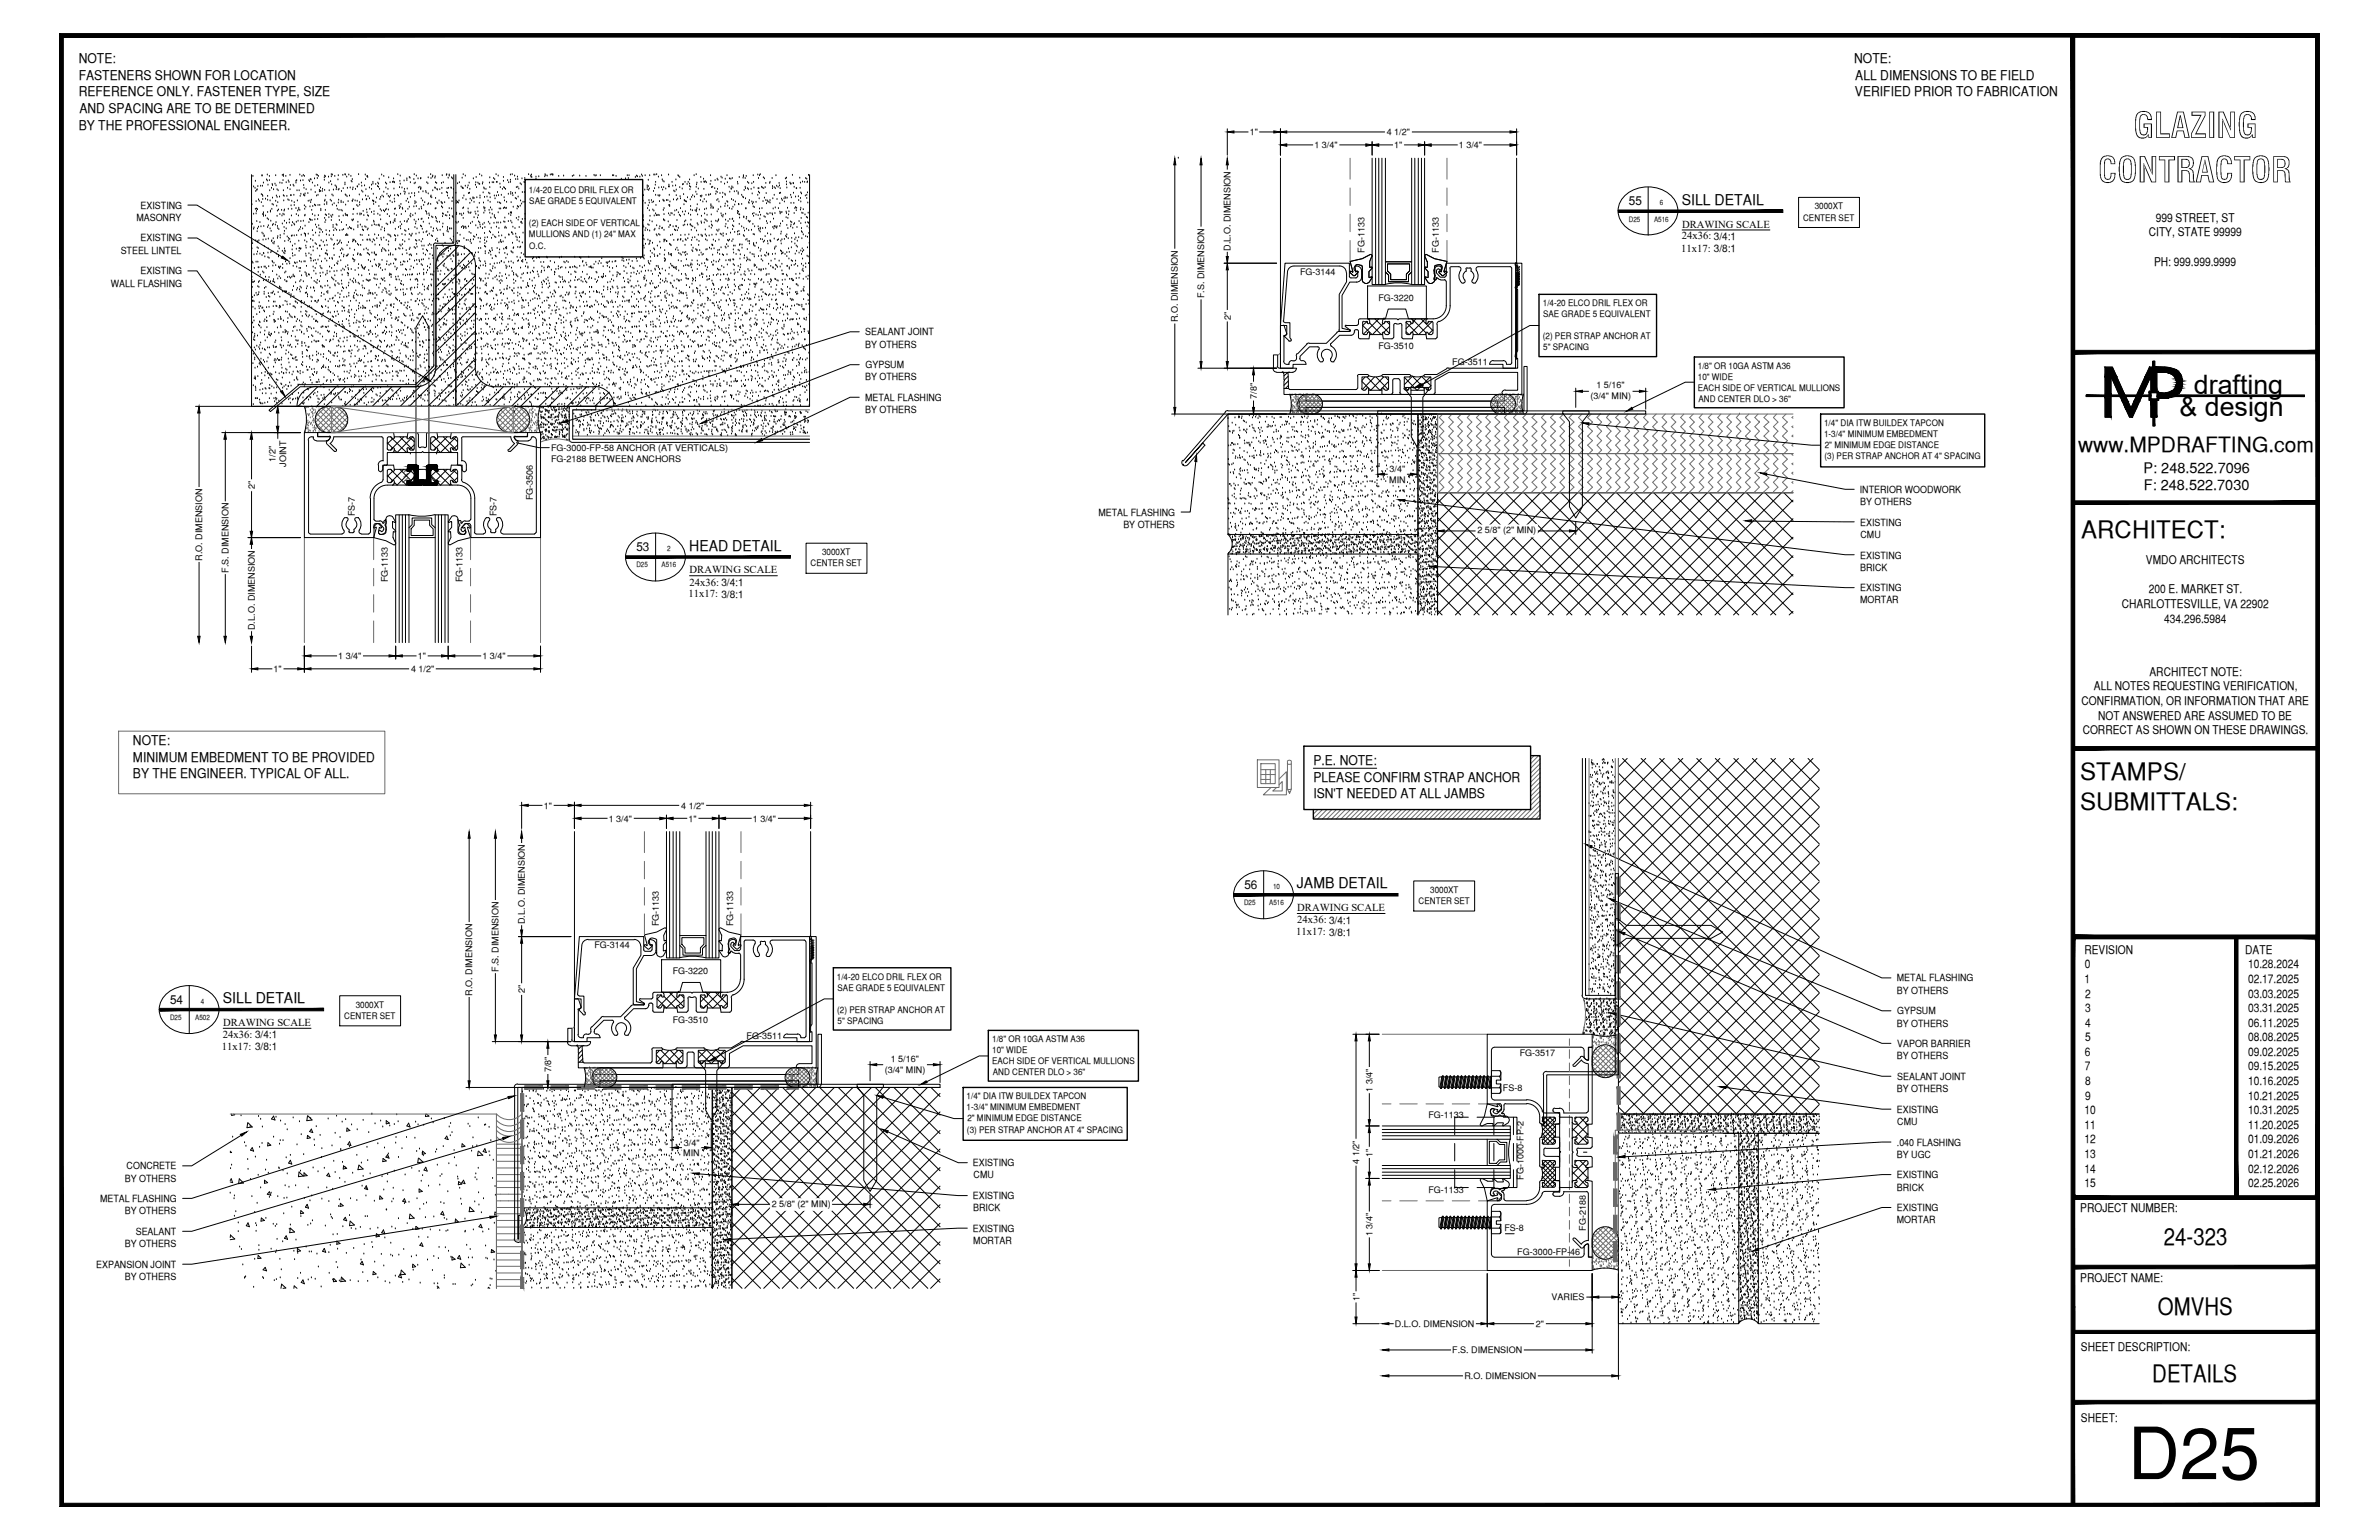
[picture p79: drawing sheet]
<svg xmlns="http://www.w3.org/2000/svg" width="432mm" height="279mm" viewBox="0 0 432 279" stroke-linecap="round" stroke-linejoin="round" font-family="sans-serif">
<defs><g id="words">
<text font-size="13.1" x="386.2" y="268.4">D25</text>
<g font-size="6.3">
<text x="387.2" y="25">GLAZING</text>
<text x="380.8" y="33.1">CONTRACTOR</text>
</g>
<g font-size="4.9">
<text x="398.2" y="71.5">drafting</text>
<text x="395.6" y="75.5">&amp; design</text>
</g>
<g font-size="4.4">
<text x="377.8" y="97.5">ARCHITECT:</text>
<text x="377.6" y="141.5">STAMPS/</text>
<text x="377.6" y="146.9">SUBMITTALS:</text>
<text x="392.7" y="225.8">24-323</text>
<text x="391.7" y="238.5">OMVHS</text>
<text x="390.7" y="250.7">DETAILS</text>
</g>
<text font-size="3.8" x="377.2" y="82">www.MPDRAFTING.com</text>
<g font-size="2.7">
<text x="305.2" y="37.1">SILL DETAIL</text>
<text x="125.1" y="99.9">HEAD DETAIL</text>
<text x="235.4" y="161.2">JAMB DETAIL</text>
<text x="40.4" y="182">SILL DETAIL</text>
</g>
<g font-size="2.6">
<text x="389.1" y="85.8">P: 248.522.7096</text>
<text x="389.1" y="89">F: 248.522.7030</text>
</g>
<g font-size="2.4">
<text x="14.3" y="11.4">NOTE:</text>
<text x="336.5" y="11.4">NOTE:</text>
<text x="14.3" y="14.5">FASTENERS SHOWN FOR LOCATION</text>
<text x="14.3" y="17.5">REFERENCE ONLY. FASTENER TYPE, SIZE</text>
<text x="336.7" y="17.5">VERIFIED PRIOR TO FABRICATION</text>
<text x="336.7" y="14.5">ALL DIMENSIONS TO BE FIELD</text>
<text x="14.3" y="23.5">BY THE PROFESSIONAL ENGINEER.</text>
<text x="14.4" y="20.4">AND SPACING ARE TO BE DETERMINED</text>
<text x="24.1" y="135.2">NOTE:</text>
<text x="24.1" y="138.2">MINIMUM EMBEDMENT TO BE PROVIDED</text>
<text x="24.1" y="141.2">BY THE ENGINEER. TYPICAL OF ALL.</text>
<text x="238.4" y="138.9">P.E. NOTE:</text>
<text x="238.4" y="141.9">PLEASE CONFIRM STRAP ANCHOR</text>
<text x="238.4" y="144.8">ISN'T NEEDED AT ALL JAMBS</text>
</g>
<g font-size="2.2">
<text x="295.7" y="37.3">55</text>
<text x="391.3" y="40.2">999 STREET, ST</text>
<text x="390" y="42.9">CITY, STATE 99999</text>
<text x="391" y="48.2">PH: 999.999.9999</text>
<text x="115.5" y="100">53</text>
<text x="389.5" y="102.3">VMDO ARCHITECTS</text>
<text x="390" y="107.6">200 E. MARKET ST.</text>
<text x="385.1" y="110.3">CHARLOTTESVILLE, VA 22902</text>
<text x="392.8" y="113">434.296.5984</text>
<text x="380" y="125.2">ALL NOTES REQUESTING VERIFICATION,</text>
<text x="390.1" y="122.6">ARCHITECT NOTE:</text>
<text x="377.8" y="127.9">CONFIRMATION, OR INFORMATION THAT ARE</text>
<text x="380.8" y="130.6">NOT ANSWERED ARE ASSUMED TO BE</text>
<text x="378" y="133.2">CORRECT AS SHOWN ON THESE DRAWINGS.</text>
<text x="225.9" y="161.3">56</text>
<text x="378.3" y="173">REVISION</text>
<text x="407.5" y="173">DATE</text>
<text x="378.3" y="178.3">1</text>
<text x="378.4" y="175.7">0</text>
<text x="408" y="175.7">10.28.2024</text>
<text x="408" y="178.3">02.17.2025</text>
<text x="30.9" y="182.1">54</text>
<text x="378.5" y="181">2</text>
<text x="378.5" y="183.6">3</text>
<text x="408" y="181">03.03.2025</text>
<text x="408" y="183.6">03.31.2025</text>
<text x="378.4" y="191.6">6</text>
<text x="378.5" y="186.2">4</text>
<text x="378.5" y="188.9">5</text>
<text x="408" y="186.2">06.11.2025</text>
<text x="408" y="188.9">08.08.2025</text>
<text x="408" y="191.6">09.02.2025</text>
<text x="378.4" y="194.2">7</text>
<text x="378.5" y="196.8">8</text>
<text x="408" y="194.2">09.15.2025</text>
<text x="408" y="196.8">10.16.2025</text>
<text x="378.3" y="202.1">10</text>
<text x="378.5" y="199.5">9</text>
<text x="408" y="199.5">10.21.2025</text>
<text x="408" y="202.1">10.31.2025</text>
<text x="378.3" y="204.8">11</text>
<text x="378.3" y="207.5">12</text>
<text x="408" y="204.8">11.20.2025</text>
<text x="408" y="207.5">01.09.2026</text>
<text x="378.3" y="210.1">13</text>
<text x="378.3" y="212.7">14</text>
<text x="378.3" y="215.4">15</text>
<text x="408" y="210.1">01.21.2026</text>
<text x="408" y="212.7">02.12.2026</text>
<text x="408" y="215.4">02.25.2026</text>
<text x="377.6" y="219.9">PROJECT NUMBER:</text>
<text x="377.6" y="232.5">PROJECT NAME:</text>
<text x="377.7" y="245.2">SHEET DESCRIPTION:</text>
<text x="377.7" y="257.9">SHEET:</text>
</g>
<g font-size="1.9">
<text x="305.3" y="41.3">DRAWING SCALE</text>
<text x="305.1" y="45.7">11x17: 3/8:1</text>
<text x="305.2" y="43.4">24x36: 3/4:1</text>
<text x="125.2" y="104">DRAWING SCALE</text>
<text x="125.2" y="106.2">24x36: 3/4:1</text>
<text x="125" y="108.4">11x17: 3/8:1</text>
<text x="235.5" y="165.3">DRAWING SCALE</text>
<text x="235.5" y="167.5">24x36: 3/4:1</text>
<text x="235.3" y="169.7">11x17: 3/8:1</text>
<text x="40.3" y="190.5">11x17: 3/8:1</text>
<text x="40.4" y="188.3">24x36: 3/4:1</text>
<text x="40.5" y="186.1">DRAWING SCALE</text>
</g>
<g font-size="1.8">
<text x="24.8" y="40.1">MASONRY</text>
<text x="25.5" y="37.9">EXISTING</text>
<text x="21.9" y="46">STEEL LINTEL</text>
<text x="25.5" y="43.8">EXISTING</text>
<text x="20.1" y="52">WALL FLASHING</text>
<text x="25.5" y="49.8">EXISTING</text>
<text x="157" y="60.8">SEALANT JOINT</text>
<text x="157" y="63.1">BY OTHERS</text>
<text x="157" y="69">BY OTHERS</text>
<text x="157.1" y="66.8">GYPSUM</text>
<text x="157" y="72.8">METAL FLASHING</text>
<text x="157" y="74.9">BY OTHERS</text>
<text x="337.6" y="89.4">INTERIOR WOODWORK</text>
<text x="199.4" y="93.6">METAL FLASHING</text>
<text x="203.9" y="95.8">BY OTHERS</text>
<text x="337.6" y="95.4">EXISTING</text>
<text x="337.6" y="91.6">BY OTHERS</text>
<text x="337.6" y="101.3">EXISTING</text>
<text x="337.7" y="97.5">CMU</text>
<text x="337.6" y="103.5">BRICK</text>
<text x="337.6" y="107.3">EXISTING</text>
<text x="337.6" y="109.5">MORTAR</text>
<text x="344.3" y="178.1">METAL FLASHING</text>
<text x="344.3" y="180.3">BY OTHERS</text>
<text x="344.4" y="184">GYPSUM</text>
<text x="344.3" y="186.2">BY OTHERS</text>
<text x="344.4" y="190">VAPOR BARRIER</text>
<text x="344.3" y="192.2">BY OTHERS</text>
<text x="344.4" y="196">SEALANT JOINT</text>
<text x="344.3" y="201.9">EXISTING</text>
<text x="344.3" y="198.1">BY OTHERS</text>
<text x="344.3" y="207.8">.040 FLASHING</text>
<text x="344.4" y="204.1">CMU</text>
<text x="22.7" y="214.4">BY OTHERS</text>
<text x="23" y="212.2">CONCRETE</text>
<text x="176.6" y="211.6">EXISTING</text>
<text x="176.7" y="213.8">CMU</text>
<text x="344.3" y="213.8">EXISTING</text>
<text x="344.3" y="210.1">BY UGC</text>
<text x="18.2" y="218.1">METAL FLASHING</text>
<text x="22.7" y="220.3">BY OTHERS</text>
<text x="176.6" y="217.6">EXISTING</text>
<text x="176.7" y="219.8">BRICK</text>
<text x="344.3" y="216">BRICK</text>
<text x="344.3" y="219.8">EXISTING</text>
<text x="344.3" y="221.9">MORTAR</text>
<text x="22.7" y="226.3">BY OTHERS</text>
<text x="24.6" y="224">SEALANT</text>
<text x="176.6" y="223.5">EXISTING</text>
<text x="176.7" y="225.7">MORTAR</text>
<text x="17.5" y="230">EXPANSION JOINT</text>
<text x="22.7" y="232.2">BY OTHERS</text>
</g>
<g font-size="1.6">
<text x="226.8" y="24.5">1&quot;</text>
<text x="238.6" y="26.9">1 3/4&quot;</text>
<text x="251.7" y="24.5">4 1/2&quot;</text>
<text x="253" y="26.9">1&quot;</text>
<text x="264.8" y="26.9">1 3/4&quot;</text>
<text x="96" y="35.1">1/4-20 ELCO DRIL FLEX OR</text>
<text x="96" y="41.1">(2) EACH SIDE OF VERTICAL</text>
<text x="96.1" y="37.1">SAE GRADE 5 EQUIVALENT</text>
<text x="327.3" y="40">CENTER SET</text>
<text x="329.4" y="38">3000XT</text>
<text x="96" y="43.1">MULLIONS AND (1) 24&quot; MAX</text>
<text x="96.1" y="45.1">O.C.</text>
<text x="223.3" y="45.5" transform="rotate(-90 223.3 45.5)">D.L.O. DIMENSION</text>
<text x="247.6" y="45.8" transform="rotate(-90 247.6 45.8)">FG-1133</text>
<text x="261.2" y="45.8" transform="rotate(-90 261.2 45.8)">FG-1133</text>
<text x="236" y="49.8">FG-3144</text>
<text x="213.8" y="58.5" transform="rotate(-90 213.8 58.5)">R.O. DIMENSION</text>
<text x="218.6" y="54.1" transform="rotate(-90 218.6 54.1)">F.S. DIMENSION</text>
<text x="223.4" y="58" transform="rotate(-90 223.4 58)">2&quot;</text>
<text x="250.2" y="54.5">FG-3220</text>
<text x="280" y="55.6">1/4-20 ELCO DRIL FLEX OR</text>
<text x="280.1" y="57.6">SAE GRADE 5 EQUIVALENT</text>
<text x="250.2" y="63.4">FG-3510</text>
<text x="280" y="61.5">(2) PER STRAP ANCHOR AT</text>
<text x="280.1" y="63.6">5&quot; SPACING</text>
<text x="263.6" y="66.3">FG-3511</text>
<text x="289.8" y="70.4">1 5/16&quot;</text>
<text x="308.2" y="66.9">1/8&quot; OR 10GA ASTM A36</text>
<text x="308.2" y="68.9">10&quot; WIDE</text>
<text x="308.2" y="70.9">EACH SIDE OF VERTICAL MULLIONS</text>
<text x="228.1" y="72.4" transform="rotate(-90 228.1 72.4)">7/8&quot;</text>
<text x="288.7" y="72.4">(3/4&quot; MIN)</text>
<text x="308.3" y="72.9">AND CENTER DLO &gt; 36&quot;</text>
<text x="331.1" y="77.3">1/4&quot; DIA ITW BUILDEX TAPCON</text>
<text x="50" y="83.8" transform="rotate(-90 50 83.8)">1/2&quot;</text>
<text x="100" y="81.8">FG-3000-FP-58 ANCHOR (AT VERTICALS)</text>
<text x="100" y="83.8">FG-2188 BETWEEN ANCHORS</text>
<text x="331.1" y="79.2">1-3/4&quot; MINIMUM EMBEDMENT</text>
<text x="331.2" y="83.2">(3) PER STRAP ANCHOR AT 4&quot; SPACING</text>
<text x="331.2" y="81.3">2&quot; MINIMUM EDGE DISTANCE</text>
<text x="46.2" y="88.8" transform="rotate(-90 46.2 88.8)">2&quot;</text>
<text x="51.9" y="84.7" transform="rotate(-90 51.9 84.7)">JOINT</text>
<text x="252.2" y="87.6">MIN</text>
<text x="252.2" y="85.7">3/4&quot;</text>
<text x="64.4" y="93.7" transform="rotate(-90 64.4 93.7)">FS-7</text>
<text x="90.1" y="93.7" transform="rotate(-90 90.1 93.7)">FS-7</text>
<text x="96.7" y="90.7" transform="rotate(-90 96.7 90.7)">FG-3506</text>
<text x="36.7" y="101.7" transform="rotate(-90 36.7 101.7)">R.O. DIMENSION</text>
<text x="149.2" y="100.8">3000XT</text>
<text x="268.2" y="96.8">2 5/8&quot; (2&quot; MIN)</text>
<text x="41.5" y="103.9" transform="rotate(-90 41.5 103.9)">F.S. DIMENSION</text>
<text x="70.4" y="105.7" transform="rotate(-90 70.4 105.7)">FG-1133</text>
<text x="83.9" y="105.7" transform="rotate(-90 83.9 105.7)">FG-1133</text>
<text x="147.1" y="102.7">CENTER SET</text>
<text x="46.2" y="114.3" transform="rotate(-90 46.2 114.3)">D.L.O. DIMENSION</text>
<text x="61.4" y="119.6">1 3/4&quot;</text>
<text x="75.8" y="119.6">1&quot;</text>
<text x="87.6" y="119.6">1 3/4&quot;</text>
<text x="49.7" y="122">1&quot;</text>
<text x="74.6" y="121.9">4 1/2&quot;</text>
<text x="98.7" y="146.7">1&quot;</text>
<text x="110.5" y="149.1">1 3/4&quot;</text>
<text x="123.6" y="146.7">4 1/2&quot;</text>
<text x="125" y="149.1">1&quot;</text>
<text x="136.7" y="149.1">1 3/4&quot;</text>
<text x="95.2" y="167.6" transform="rotate(-90 95.2 167.6)">D.L.O. DIMENSION</text>
<text x="257.5" y="164">CENTER SET</text>
<text x="259.6" y="162.1">3000XT</text>
<text x="107.9" y="172">FG-3144</text>
<text x="119.6" y="168" transform="rotate(-90 119.6 168)">FG-1133</text>
<text x="133.1" y="168" transform="rotate(-90 133.1 168)">FG-1133</text>
<text x="90.5" y="176.3" transform="rotate(-90 90.5 176.3)">F.S. DIMENSION</text>
<text x="122.1" y="176.7">FG-3220</text>
<text x="151.9" y="177.7">1/4-20 ELCO DRIL FLEX OR</text>
<text x="152" y="179.8">SAE GRADE 5 EQUIVALENT</text>
<text x="62.5" y="184.8">CENTER SET</text>
<text x="64.6" y="182.9">3000XT</text>
<text x="85.7" y="180.7" transform="rotate(-90 85.7 180.7)">R.O. DIMENSION</text>
<text x="95.2" y="180.1" transform="rotate(-90 95.2 180.1)">2&quot;</text>
<text x="122.1" y="185.5">FG-3510</text>
<text x="152" y="183.8">(2) PER STRAP ANCHOR AT</text>
<text x="152" y="185.7">5&quot; SPACING</text>
<text x="135.5" y="188.5">FG-3511</text>
<text x="180.1" y="189.1">1/8&quot; OR 10GA ASTM A36</text>
<text x="180.1" y="191.1">10&quot; WIDE</text>
<text x="275.8" y="191.5">FG-3517</text>
<text x="100" y="194.6" transform="rotate(-90 100 194.6)">7/8&quot;</text>
<text x="160.6" y="194.6">(3/4&quot; MIN)</text>
<text x="161.7" y="192.6">1 5/16&quot;</text>
<text x="180.1" y="193.1">EACH SIDE OF VERTICAL MULLIONS</text>
<text x="180.2" y="195.1">AND CENTER DLO &gt; 36&quot;</text>
<text x="272.8" y="197.9">FS-8</text>
<text x="175.5" y="199.5">1/4&quot; DIA ITW BUILDEX TAPCON</text>
<text x="175.5" y="201.4">1-3/4&quot; MINIMUM EMBEDMENT</text>
<text x="175.6" y="203.5">2&quot; MINIMUM EDGE DISTANCE</text>
<text x="249.1" y="198.1" transform="rotate(-90 249.1 198.1)">1 3/4&quot;</text>
<text x="259.3" y="202.9">FG-1133</text>
<text x="124" y="209.8">MIN</text>
<text x="124.1" y="207.8">3/4&quot;</text>
<text x="175.5" y="205.5">(3) PER STRAP ANCHOR AT 4&quot; SPACING</text>
<text x="249.1" y="209.9" transform="rotate(-90 249.1 209.9)">1&quot;</text>
<text x="246.7" y="211.1" transform="rotate(-90 246.7 211.1)">4 1/2&quot;</text>
<text x="276.5" y="214" transform="rotate(-90 276.5 214)">FG-1000-FP-2</text>
<text x="140.1" y="218.9">2 5/8&quot; (2&quot; MIN)</text>
<text x="259.3" y="216.4">FG-1133</text>
<text x="249.1" y="224.3" transform="rotate(-90 249.1 224.3)">1 3/4&quot;</text>
<text x="273" y="223.3">FS-8</text>
<text x="275.4" y="227.8">FG-3000-FP-46</text>
<text x="287.8" y="223.3" transform="rotate(-90 287.8 223.3)">FG-2188</text>
<text x="246.8" y="236.1" transform="rotate(-90 246.8 236.1)">1&quot;</text>
<text x="281.6" y="235.9">VARIES</text>
<text x="253.2" y="240.7">D.L.O. DIMENSION</text>
<text x="263.6" y="245.5">F.S. DIMENSION</text>
<text x="278.8" y="240.7">2&quot;</text>
<text x="265.8" y="250.2">R.O. DIMENSION</text>
</g>
<g font-size="1.3">
<text x="295.7" y="40.2">D25</text>
<text x="300.2" y="40.2">A516</text>
<text x="301.2" y="37.3">6</text>
<text x="121.1" y="100">2</text>
<text x="115.5" y="102.9">D25</text>
<text x="120.1" y="102.9">A516</text>
<text x="231.1" y="161.3">10</text>
<text x="225.8" y="164.2">D25</text>
<text x="230.4" y="164.2">A516</text>
<text x="30.9" y="185">D25</text>
<text x="35.4" y="185">A502</text>
<text x="36.4" y="182.1">4</text>
</g>
</g></defs>
<!-- layer: SURROUNDING CONDITIONS -->
<g fill="none" stroke="#6c6c6c" stroke-width=".18">
<path d="M57.3 76.6l2.8-2.9 3 3-1.8 1.7M57.3 75.8l2.7 2.7M57.3 76.8l1.6 1.6M57.5 75l3.5 3.5M57.9 74.4l3.9 3.9M58.5 74l3.9 3.9M59.1 73.8l-1.8 1.8M59.2 73.8l3.6 3.6M60.2 73.7h33v4.8h-33zM60.2 73.7l33 4.8M61.8 74l-3.8 3.9M62.4 74.4l-3.9 3.9"/>
<path d="M62.9 75l-3.5 3.5M63.1 75.8l-1.9-2-3.7 3.5M63.1 75.7l-2.8 2.8M90.2 75.7l2.8 2.8M90.5 75l3.5 3.5M90.9 74.4l3.9 3.9M91.5 74l3.9 3.9M92.2 73.8l-2 2M92.3 73.8l3.5 3.5M93.2 73.7l-33 4.8M94.2 73.8l-3.6 3.6M94.2 73.8l1.9 1.8"/>
<path d="M94.9 74l-3.9 3.9M95.4 74.4l-3.8 3.9M95.9 75l-3.5 3.5M96.1 76.6l-2.9-2.9-3 3 1.8 1.7M96.1 76.8l-1.7 1.6M96.1 75.8l-2.8 2.7M103.9 79.7h43M103.9 79.1h43M103.9 73.7h43M103.9 74.4h43M232.3 64.1l-.1 .2-.3 .1M235.6 73l1.4-1.4 2.8 2.7"/>
<path d="M235.6 73l2.1 2.1M235.6 73.7l2.2-2.1 2.2 2.2-1.3 1.3M235.6 73.9l1.3 1.2M235.8 72.5l2.6 2.6M236.1 72.1l2.9 2.9M236.5 71.8l3 2.9M238.5 71.6l-2.7 2.6M238.6 71.6l1.4 1.4-2.1 2.1M239.1 71.8l-2.9 2.9M239.5 72.1l-2.9 2.8M239.8 72.5l-2.6 2.6M261.9 75.1l-.7 .7 .9 .8-.9 .8 .9 .8-.9 .9 .9 .8-.9 .9 .9 .9-.9 .8 .9 .8-.9 .8 .9 .9-.9 .9 .9 .8-.9 .8 .9 .9-.9 .8 .2 .2"/>
<path d="M263.5 75.1l-.5 .7 .8 .8-.8 .8 .8 .8-.8 .9 .8 .8-.8 .9 .8 .9-.8 .8 .8 .8-.8 .8 .8 .9-.8 .9 .8 .8-.8 .8 .8 .9-.8 .8 .1 .2M265.2 75.1l-.6 .7 .8 .8-.8 .8 .8 .8-.8 .9 .8 .8-.8 .9 .8 .9-.8 .8 .8 .8-.8 .8 .8 .9-.8 .9 .8 .8-.8 .8 .8 .9-.8 .8 .2 .2M266.9 75.1l-.6 .7 .8 .8-.8 .8 .8 .8-.8 .9 .8 .8-.8 .9 .8 .9-.8 .8 .8 .8-.8 .8 .8 .9-.8 .9 .8 .8-.8 .8 .8 .9-.8 .8 .2 .2M268.6 75.1l-.6 .7 .9 .8-.9 .8 .9 .8-.9 .9 .9 .8-.9 .9 .9 .9-.9 .8 .9 .8-.9 .8 .9 .9-.9 .9 .9 .8-.9 .8 .9 .9-.9 .8 .2 .2M270.3 75.1l-.6 .7 .8 .8-.8 .8 .8 .8-.8 .9 .8 .8-.8 .9 .8 .9-.8 .8 .8 .8-.8 .8 .8 .9-.8 .9 .8 .8-.8 .8 .8 .9-.8 .8 .2 .2M270.6 73l1.6-1.4 2.7 2.6M270.7 73l2.1 2.1M270.9 72.5l2.6 2.6M271.2 72.1l2.9 2.8M271.7 71.8l2.8 2.9M272 75.1l-.7 .7 .9 .8-.9 .8 .9 .8-.9 .9 .9 .8-.9 .9 .9 .9-.9 .8 .9 .8-.9 .8 .9 .9-.9 .9 .9 .8-.9 .8 .9 .9-.9 .8 .3 .2M273.6 75.1l-.6 .7 .9 .8-.9 .8 .9 .8-.9 .9 .9 .8-.9 .9 .9 .9-.9 .8 .9 .8-.9 .8 .9 .9-.9 .9 .9 .8-.9 .8 .9 .9-.9 .8 .2 .2"/>
<path d="M273.6 71.6l-2.7 2.7M273.7 71.6l1.4 1.4M274.2 71.8l-2.9 2.9M274.6 72.1l-2.9 2.9M274.9 72.5l-2.6 2.6M275 73.9l-1.2 1.2M275.1 73.7l-2.2-2.1-2.2 2.2 1.3 1.3M275.1 73l-2.1 2.1M275.3 75.1l-.6 .7 .9 .8-.9 .8 .9 .8-.9 .9 .9 .8-.9 .9 .9 .9-.9 .8 .9 .8-.9 .8 .9 .9-.9 .9 .9 .8-.9 .8 .9 .9-.9 .8 .3 .2M277.1 75.1l-.7 .7 .8 .8-.8 .8 .8 .8-.8 .9 .8 .8-.8 .9 .8 .9-.8 .8 .8 .8-.8 .8 .8 .9-.8 .9 .8 .8-.8 .8 .8 .9-.8 .8 .2 .2M278.7 75.1l-.6 .7 .9 .8-.9 .8 .9 .8-.9 .9 .9 .8-.9 .9 .9 .9-.9 .8 .9 .8-.9 .8 .9 .9-.9 .9 .9 .8-.9 .8 .9 .9-.9 .8 .2 .2M280.4 75.1l-.6 .7 .8 .8-.8 .8 .8 .8-.8 .9 .8 .8-.8 .9 .8 .9-.8 .8 .8 .8-.8 .8 .8 .9-.8 .9 .8 .8-.8 .8 .8 .9-.8 .8 .2 .2"/>
<path d="M282.1 75.1l-.7 .7 .9 .8-.9 .8 .9 .8-.9 .9 .9 .8-.9 .9 .9 .9-.9 .8 .9 .8-.9 .8 .9 .9-.9 .9 .9 .8-.9 .8 .9 .9-.9 .8 .3 .2M283.8 75.1l-.7 .7 .9 .8-.9 .8 .9 .8-.9 .9 .9 .8-.9 .9 .9 .9-.9 .8 .9 .8-.9 .8 .9 .9-.9 .9 .9 .8-.9 .8 .9 .9-.9 .8 .2 .2M285.4 75.1l-.6 .7 .9 .8-.9 .8 .9 .8-.9 .9 .9 .8-.9 .9 .9 .9-.9 .8 .9 .8-.9 .8 .9 .9-.9 .9 .9 .8-.9 .8 .9 .9-.9 .8 .3 .2M287.1 75.1l-.6 .7 .8 .8-.8 .8 .8 .8-.8 .9 .8 .8-.8 .9 .8 .9-.8 .8 .8 .8-.8 .8 .8 .9-.8 .9 .8 .8-.8 .8 .8 .9-.8 .8 .2 .2M288.8 75.1l-.6 .7 .9 .8-.9 .8 .9 .8-.9 .9 .9 .8-.9 .9 .9 .9-.9 .8 .9 .8-.9 .8 .9 .9-.9 .9 .9 .8-.9 .8 .9 .9-.9 .8 .2 .2M290.4 75.1l-.5 .7 .8 .8-.8 .8 .8 .8-.8 .9 .8 .8-.8 .9 .8 .9-.8 .8 .8 .8-.8 .8 .8 .9-.8 .9 .8 .8-.8 .8 .8 .9-.8 .8 .2 .2M292.2 75.1l-.6 .7 .8 .8-.8 .8 .8 .8-.8 .9 .8 .8-.8 .9 .8 .9-.8 .8 .8 .8-.8 .8 .8 .9-.8 .9 .8 .8-.8 .8 .8 .9-.8 .8 .2 .2M293.9 75.1l-.7 .7 .9 .8-.9 .8 .9 .8-.9 .9 .9 .8-.9 .9 .9 .9-.9 .8 .9 .8-.9 .8 .9 .9-.9 .9 .9 .8-.9 .8 .9 .9-.9 .8 .2 .2M295.5 75.1l-.5 .7 .8 .8-.8 .8 .8 .8-.8 .9 .8 .8-.8 .9 .8 .9-.8 .8 .8 .8-.8 .8 .8 .9-.8 .9 .8 .8-.8 .8 .8 .9-.8 .8 .1 .2M297.2 75.1l-.6 .7 .8 .8-.8 .8 .8 .8-.8 .9 .8 .8-.8 .9 .8 .9-.8 .8 .8 .8-.8 .8 .8 .9-.8 .9 .8 .8-.8 .8 .8 .9-.8 .8 .2 .2M298.9 75.1l-.6 .7 .8 .8-.8 .8 .8 .8-.8 .9 .8 .8-.8 .9 .8 .9-.8 .8 .8 .8-.8 .8 .8 .9-.8 .9 .8 .8-.8 .8 .8 .9-.8 .8 .2 .2M300.6 75.1l-.6 .7 .8 .8-.8 .8 .8 .8-.8 .9 .8 .8-.8 .9 .8 .9-.8 .8 .8 .8-.8 .8 .8 .9-.8 .9 .8 .8-.8 .8 .8 .9-.8 .8 .2 .2"/>
<path d="M302.3 75.1l-.6 .7 .8 .8-.8 .8 .8 .8-.8 .9 .8 .8-.8 .9 .8 .9-.8 .8 .8 .8-.8 .8 .8 .9-.8 .9 .8 .8-.8 .8 .8 .9-.8 .8 .2 .2M304 75.1l-.7 .7 .9 .8-.9 .8 .9 .8-.9 .9 .9 .8-.9 .9 .9 .9-.9 .8 .9 .8-.9 .8 .9 .9-.9 .9 .9 .8-.9 .8 .9 .9-.9 .8 .2 .2M305.6 75.1l-.5 .7 .8 .8-.8 .8 .8 .8-.8 .9 .8 .8-.8 .9 .8 .9-.8 .8 .8 .8-.8 .8 .8 .9-.8 .9 .8 .8-.8 .8 .8 .9-.8 .8 .1 .2M307.3 75.1l-.6 .7 .8 .8-.8 .8 .8 .8-.8 .9 .8 .8-.8 .9 .8 .9-.8 .8 .8 .8-.8 .8 .8 .9-.8 .9 .8 .8-.8 .8 .8 .9-.8 .8 .2 .2M309 75.1l-.6 .7 .8 .8-.8 .8 .8 .8-.8 .9 .8 .8-.8 .9 .8 .9-.8 .8 .8 .8-.8 .8 .8 .9-.8 .9 .8 .8-.8 .8 .8 .9-.8 .8 .2 .2M310.7 75.1l-.6 .7 .8 .8-.8 .8 .8 .8-.8 .9 .8 .8-.8 .9 .8 .9-.8 .8 .8 .8-.8 .8 .8 .9-.8 .9 .8 .8-.8 .8 .8 .9-.8 .8 .2 .2M312.4 75.1l-.6 .7 .8 .8-.8 .8 .8 .8-.8 .9 .8 .8-.8 .9 .8 .9-.8 .8 .8 .8-.8 .8 .8 .9-.8 .9 .8 .8-.8 .8 .8 .9-.8 .8 .2 .2M314.1 75.1l-.7 .7 .9 .8-.9 .8 .9 .8-.9 .9 .9 .8-.9 .9 .9 .9-.9 .8 .9 .8-.9 .8 .9 .9-.9 .9 .9 .8-.9 .8 .9 .9-.9 .8 .2 .2M315.7 75.1h.1M315.7 75.1l-.5 .7 .8 .8-.8 .8 .8 .8-.8 .9 .8 .8-.8 .9 .8 .9-.8 .8 .8 .8-.8 .8 .8 .9-.8 .9 .8 .8-.8 .8 .8 .9-.8 .8 .1 .2M317.4 75.1l-.6 .7 .9 .8-.9 .8 .9 .8-.9 .9 .9 .8-.9 .9 .9 .9-.9 .8 .9 .8-.9 .8 .9 .9-.9 .9 .9 .8-.9 .8 .9 .9-.9 .8 .2 .2M319.1 75.1l-.6 .7 .8 .8"/>
<path d="M319.3 76.6l-.8 .8 .8 .8-.8 .9 .8 .8-.8 .9 .8 .9-.8 .8 .8 .8-.8 .8 .8 .9-.8 .9 .8 .8-.8 .8 .8 .9-.8 .8 .2 .2M319.3 76.6h.1M320.8 75.1l-.6 .7 .9 .8-.9 .8 .9 .8-.9 .9 .9 .8-.9 .9 .9 .9-.9 .8 .9 .8-.9 .8 .9 .9-.9 .9 .9 .8-.9 .8 .9 .9-.9 .8 .2 .2M322.5 75.1l-.6 .7 .8 .8-.8 .8 .8 .8-.8 .9 .8 .8-.8 .9 .8 .9-.8 .8 .8 .8-.8 .8 .8 .9-.8 .9 .8 .8-.8 .8 .8 .9-.8 .8 .2 .2M324.2 75.1l-.7 .7 .9 .8-.9 .8 .9 .8-.9 .9 .9 .8-.9 .9 .9 .9-.9 .8 .9 .8-.9 .8 .9 .9-.9 .9 .9 .8-.9 .8 .9 .9-.9 .8 .3 .2M325.4 75.1h-64.5v7.2h64.5M325.4 75.6l-.2 .2 .2 .1M325.4 77.3l-.2 .1 .2 .2M325.4 78.9l-.2 .2 .2 .1M103.5 80.1a7.5 7.5 0 0 0-5.4 .1M325.4 85.7l-.2 .1 .2 .2M325.4 82.3h-64.5v7.1h64.5l-.2-.2 .2-.2"/>
<path d="M325.4 80.6l-.2 .2 .2 .2M325.4 82.3l-.2 .2 .2 .1M325.4 84l-.2 .1 .2 .2M325.4 87.4l-.2 .1 .2 .2M21.5 132.7h48.3v11.3h-48.3zM287.8 137.6v43M288.4 137.6v43M293.2 137.6v43M293.8 137.6v43M104.2 186.3l-.1 .1-.3 .2M107.5 195.9l2.2-2.2 2.2 2.3-1.3 1.2M107.5 195.3l2.1 2"/>
<path d="M107.6 196l1.2 1.2M107.7 194.7l2.6 2.6M108 194.2l2.9 3M108.5 193.9l2.8 2.9M108.9 193.7l-1.4 1.5M109 193.7l2.7 2.8M111 193.9l-2.9 2.9M111.4 194.2l-2.9 2.9M111.7 194.6l-2.6 2.7M112 195.3l-1.6-1.6-2.6 2.7M112 195.2l-2.2 2.1M142.6 195.3l1.5-1.6 2.6 2.7"/>
<path d="M142.6 195.2l2.1 2.1M142.7 194.6l2.7 2.7M143.1 194.2l2.9 3M143.5 193.9l2.9 2.9M145.5 193.7l-2.7 2.8M145.6 193.8l1.4 1.4M146 193.9l-2.9 2.9M146.5 194.2l-2.9 3M146.8 194.7l-2.6 2.6M146.9 196l-1.2 1.2M147 195.9l-2.2-2.2-2.2 2.3 1.3 1.2M147 195.3l-2.1 2"/>
<path d="M287.3 181a11 11 0 0 1-.1 6.6M289.1 193.5l1.9 2M289.1 191.6l3.6 3.6M289.3 190.9l3.9 3.9M289.7 190.3l3.9 3.8M290.3 189.9l3.5 3.5M290.9 189.7l-1.8 1.8M291 189.6l2.8 2.8M291.9 189.7l-2.9 2.8 3 3 1.7-1.8M292 189.7l1.7 1.6M292.6 189.9l-3.5 3.6M293.1 190.4l-3.9 3.8"/>
<path d="M293.6 190.9l-3.9 3.9M293.8 191.7l-3.6 3.6M293.8 192.7l-2.8 2.8M41.8 202.1h48.3v31.6v-26.1h4.6v26.1M90.1 202.1a3.1 3.1 0 0 0 4.6 0M90.1 203.2a3.1 3.1 0 0 0 4.6 0M90.1 204.2a3.1 3.1 0 0 0 4.6 0M90.1 205.1a3.1 3.1 0 0 0 4.6 0M90.1 206.2a3.1 3.1 0 0 0 4.6 0M90.1 208.3h4.6M90.1 209.5h4.6M90.1 210.7h4.6"/>
<path d="M90.1 211.9h4.6M90.1 213.1h4.6M90.1 214.3h4.6M90.1 215.5h4.6M90.1 216.7h4.6M90.1 217.9h4.6M90.1 219.1h4.6M293.2 205h19.5v.6h-18.9v18.8h-.6zM293.5 205h.6M90.1 220.2h4.6M90.1 221.4h4.6M90.1 222.6h4.6"/>
<path d="M90.1 223.8h4.6M90.1 225h4.6M90.1 226.2h4.6M90.1 227.4h4.6M90.1 228.6h4.6M90.1 229.7h4.6M90.1 230.9h4.6M90.1 232.2h4.6M90.1 233.4h4.6M94.5 233.7h.6M289.1 226.6l1.8 1.9M289.2 223.9l3.9 3.9"/>
<path d="M289.7 223.3l3.9 3.8M290.2 222.9l3.6 3.5M291 222.6l2.8 2.8M291 222.6l-1.9 2 3.5 3.6M292.6 222.9l-3.5 3.6M292.9 228.9h.6M293.2 223.4l-3.9 3.9M293.6 224l-3.9 3.8M293.7 224.4l-1.7-1.8-3 3 2.9 2.9M293.7 226.8l-1.7 1.6M293.8 224.7l-3.5 3.5M293.8 225.7l-2.8 2.8"/>
</g>
<!-- layer: MEDIUM_1 -->
<g fill="none" stroke="#000" stroke-width=".18">
<path d="M251.5 49.3l.5 .6v1.2h3.7v-1.2l.5-.6M251.5 47.5h4.7M251.8 47.9h4v1.2l-.5 .6v1h-2.9v-1l-.6-.6zM55.2 73.7l.4 2.1v1.3l-.4 1.4M59.6 73.7a2.38 2.38 0 0 0-2.4 2.4 2.38 2.38 0 0 0 2.4 2.4M59.6 73.7a3.1 3.1 0 0 1 3 .9 2.38 2.38 0 0 1 .3 2.5 2.38 2.38 0 0 1-2.2 1.4h-1.1M93.8 73.7a2.38 2.38 0 0 1 2.3 2.4 2.38 2.38 0 0 1-2.3 2.4M93.8 73.7a3.2 3.2 0 0 0-3.1 .9 2.38 2.38 0 0 0-.3 2.5 2.38 2.38 0 0 0 2.2 1.4h1.2M98 73.7l-.3 2.1v1.3l.3 1.4M234.1 71.5l.3 1.8-.3 1.8M237.3 71.5a1.81 1.81 0 0 0-1.8 1.8 1.81 1.81 0 0 0 1.8 1.8M237.4 71.6h.9"/>
<path d="M237.4 75.1h.9M238.2 71.5a1.81 1.81 0 0 1 1.8 1.8 1.81 1.81 0 0 1-1.8 1.8M272.4 71.5a1.81 1.81 0 0 0-1.8 1.8 1.81 1.81 0 0 0 1.8 1.8h.9M272.4 71.6h.9M273.3 71.5a1.81 1.81 0 0 1 1.8 1.8 1.81 1.81 0 0 1-1.8 1.8M276.5 71.5l-.3 1.8 .3 1.8M74.2 95.8l.6-.6v-1.2h3.6v1.2l.6 .6M74.2 97.5h4.8M75.2 94.4h2.8v.9l.6 .6v1.3h-4v-1.3l.6-.6zM123.4 171.5l.6 .6v1.2h3.5v-1.2l.6-.6M123.4 169.7h4.7M123.8 170.1h4v1.2l-.7 .7v.9h-2.8v-.9l-.5-.7z"/>
<path d="M106 193.7l.3 1.8-.3 1.8M109.3 193.7a1.81 1.81 0 0 0-1.9 1.8 1.81 1.81 0 0 0 1.9 1.8h.9M109.3 193.7h.9M110.1 193.7a1.81 1.81 0 0 1 1.9 1.8 1.81 1.81 0 0 1-1.9 1.8M144.3 193.7a1.81 1.81 0 0 0-1.8 1.8 1.81 1.81 0 0 0 1.8 1.8M144.3 193.7h.9M145.2 193.7a1.81 1.81 0 0 1 1.8 1.8 1.81 1.81 0 0 1-1.8 1.8h-.9M148.4 193.7l-.3 1.8 .3 1.8M289 187.6l1.3 .4h1.4l2.1-.4M289 193.2a3.2 3.2 0 0 1 .9-3.1 2.38 2.38 0 0 1 2.5-.3 2.38 2.38 0 0 1 1.4 2.1v1.3M289 193.1a2.38 2.38 0 0 0 2.4 2.4 2.38 2.38 0 0 0 2.4-2.4M264 207.5v3.1"/>
<path d="M264 212.2v3.3h2.5M266.5 202.7h-2.5v3.2M268.1 202.7h3.2M268.1 215.5h3.2M269.9 206.7v4.8M270.3 207.1h1.3l.6 .5h.9v2.8h-.9l-.6 .7h-1.3zM271.1 202.7v3.2M271.1 207.5v3.1M271.1 212.2v3.3M271.7 206.7l.7 .6h1.1v3.5h-1.1l-.7 .7M272.9 202.7h2.4v3.2M274.7 202.7v3.2"/>
<path d="M274.7 207.5v3.1M274.7 212.2v3.3M275.3 212.2v3.3h-2.4M275.3 207.5v3.1M289 230.4l1.3-.3h1.4l2.1 .3M289 225a3.1 3.1 0 0 0 .9 2.9 2.38 2.38 0 0 0 2.5 .3 2.38 2.38 0 0 0 1.4-2.1v-1.1M289 224.9a2.38 2.38 0 0 1 2.4-2.3 2.38 2.38 0 0 1 2.4 2.3"/>
</g>
<!-- layer: LIGHT_2 -->
<g fill="none" stroke="#6c6c6c" stroke-width=".18">
<path d="M55.4 74h.1M55.4 78.3h.1M55.4 74.2h.1M55.5 77.6h.1M55.5 74.6h.1M55.5 77.9h.1M55.6 74h.1M55.6 75.9h.1M55.6 77.8h.1M55.7 76.5h.1M55.7 73.9h.1M55.8 76.8h.1"/>
<path d="M55.8 77.2h.1M55.9 75.2h.1M55.9 73.9h.1M55.9 76.4h.1M55.9 77.7h.1M55.9 77.8h.1M55.9 78h.1M55.9 78.4h.1M56 78.4h.1M56 76.8h.1M56 75.4h.1M56 73.9h.1"/>
<path d="M56 77.3h.1M56.1 75.4h.1M56.1 78.2h.1M56.1 76.6h.1M56.1 75.2h.1M56.3 75.8h.1M56.3 74.5h.1M56.3 78.2h.1M56.4 77h.1M56.4 76.9h.1M56.5 76.8h.1M56.5 74.9h.1"/>
<path d="M56.6 73.8h.1M56.6 74.2h.1M56.7 74.8h.1M56.7 77.2h.1M56.7 75.7h.1M56.7 74.2h.1M56.8 76.4h.1M56.8 75.1h.1M56.8 73.9h.1M56.8 77.7h.1M56.8 75.4h.1M56.8 78.3h.1"/>
<path d="M56.9 76.1h.1M56.9 76.3h.1M56.9 78.2h.1M56.9 74.5h.1M57 76.7h.1M57 76.3h.1M57 74.4h.1M57.1 77.3h.1M57.1 77.6h.1M57.1 78h.1M57.1 76.5h.1M57.1 75h.1"/>
<path d="M57.2 74.5h.1M57.3 77h.1M57.3 78.2h.1M57.3 74.8h.1M57.3 77.8h.1M57.3 77.7h.1M57.4 73.9h.1M57.7 73.9h.1M57.9 74.4h.1M57.9 78.3h.1M57.9 73.9h.1M58.2 78.2h.1"/>
<path d="M58.4 78.2h.1M58.4 78.4h.1M58.6 73.9h.1M94.7 73.9h.1M94.9 78.2h.1M94.9 78.4h.1M95.2 78.2h.1M95.4 74.4h.1M95.4 78.3h.1M95.4 73.9h.1M95.7 73.9h.1M95.9 73.9h.1"/>
<path d="M96 77.7h.1M96.1 77h.1M96.1 78.2h.1M96.1 77.8h.1M96.1 74.8h.1M96.1 74.5h.1M96.2 78h.1M96.2 76.5h.1M96.2 75h.1M96.3 77.6h.1M96.3 77.3h.1M96.4 76.7h.1"/>
<path d="M96.4 74.4h.1M96.5 76.1h.1M96.5 76.3h.1M96.5 78.2h.1M96.5 74.5h.1M96.5 77.7h.1M96.5 78.3h.1M96.6 76.4h.1M96.6 75.1h.1M96.6 73.9h.1M96.6 75.4h.1M96.6 74.8h.1"/>
<path d="M96.6 77.2h.1M96.6 75.7h.1M96.6 74.2h.1M96.7 74.2h.1M96.8 73.8h.1M96.8 76.8h.1M96.8 74.9h.1M97 76.9h.1M97 75.8h.1M97 77h.1M97 78.2h.1M97.1 74.5h.1"/>
<path d="M97.2 78.2h.1M97.2 76.6h.1M97.2 75.2h.1M97.3 75.4h.1M97.3 78.4h.1M97.3 76.8h.1M97.3 77.3h.1M97.4 78.4h.1M97.4 75.4h.1M97.4 73.9h.1M97.5 75.2h.1M97.5 76.4h.1"/>
<path d="M97.5 77.7h.1M97.5 77.8h.1M97.5 78h.1M97.5 73.9h.1M97.5 77.2h.1M97.6 76.8h.1M97.7 76.5h.1M97.7 75.9h.1M97.7 73.9h.1M97.8 77.8h.1M97.8 74h.1M97.9 77.6h.1"/>
<path d="M97.9 74.6h.1M97.9 77.9h.1M97.9 78.3h.1M98 74h.1M98 74.2h.1M234.2 71.7h.1M234.3 74.9h.1M234.3 71.9h.1M234.3 74.4h.1M234.3 72.2h.1M234.3 74.6h.1M234.4 73.2h.1"/>
<path d="M234.4 74.5h.1M234.4 71.8h.1M234.4 73.7h.1M234.4 71.7h.1M234.5 73.8h.1M234.5 74.1h.1M234.6 72.6h.1M234.6 71.7h.1M234.6 73.5h.1M234.6 74.5h.1M234.6 74.6h.1M234.6 74.8h.1"/>
<path d="M234.6 75.1h.1M234.6 75h.1M234.6 73.9h.1M234.6 72.8h.1M234.7 74.2h.1M234.7 72.8h.1M234.8 74.9h.1M234.8 73.7h.1M234.8 72.6h.1M234.9 72.1h.1M234.9 73.1h.1M234.9 74h.1"/>
<path d="M234.9 74.9h.1M234.9 73.9h.1M235 73.9h.1M235.1 71.6h.1M235.1 72.4h.1M235.1 71.9h.1M235.2 72.3h.1M235.2 72.5h.1M235.2 74.2h.1M235.2 73h.1M235.2 71.9h.1M235.3 73.5h.1"/>
<path d="M235.3 72.6h.1M235.3 71.7h.1M235.3 74.5h.1M235.3 72.8h.1M235.3 75h.1M235.3 73.3h.1M235.3 74.9h.1M235.3 72.1h.1M235.4 73.8h.1M235.4 73.5h.1M235.4 72h.1M235.5 74.3h.1"/>
<path d="M235.5 74.4h.1M235.5 74.7h.1M235.5 73.6h.1M235.5 72.5h.1M235.6 72.1h.1M235.6 74h.1M235.6 74.9h.1M235.6 74.5h.1M235.6 72.3h.1M235.7 71.7h.1M235.9 71.6h.1M236.1 72h.1"/>
<path d="M236.1 75h.1M236.1 71.6h.1M236.3 74.9h.1M236.5 74.9h.1M236.5 75.1h.1M236.6 71.6h.1M274.1 71.6h.1M274.2 74.9h.1M274.2 75.1h.1M274.4 74.9h.1M274.6 72h.1M274.6 75h.1"/>
<path d="M274.6 71.6h.1M274.8 71.6h.1M275 71.7h.1M275 74.5h.1M275 72.3h.1M275.1 74h.1M275.1 72.1h.1M275.1 74.9h.1M275.1 74.7h.1M275.1 73.6h.1M275.1 72.5h.1M275.2 74.3h.1"/>
<path d="M275.2 74.5h.1M275.3 73.8h.1M275.3 72h.1M275.3 73.3h.1M275.3 73.5h.1M275.3 74.9h.1M275.3 72.1h.1M275.4 74.5h.1M275.4 72.8h.1M275.4 75h.1M275.5 73.5h.1M275.5 72.6h.1"/>
<path d="M275.5 71.7h.1M275.5 72.3h.1M275.5 72.5h.1M275.5 74.2h.1M275.5 73h.1M275.5 71.9h.1M275.6 71.6h.1M275.7 73.9h.1M275.7 72.4h.1M275.8 73.1h.1M275.8 72.1h.1M275.8 74h.1"/>
<path d="M275.8 74.9h.1M275.9 74.9h.1M275.9 73.7h.1M276 72.6h.1M276 74.2h.1M276 72.8h.1M276 75.1h.1M276 75h.1M276 73.9h.1M276 71.7h.1M276.1 72.6h.1M276.1 73.5h.1"/>
<path d="M276.1 74.5h.1M276.1 74.6h.1M276.1 74.8h.1M276.2 71.7h.1M276.2 74.1h.1M276.2 73.7h.1M276.2 73.9h.1M276.3 73.2h.1M276.3 71.7h.1M276.4 74.4h.1M276.4 72.2h.1M276.4 74.5h.1"/>
<path d="M276.4 74.6h.1M276.4 71.8h.1M276.5 75h.1M276.5 71.7h.1M276.5 71.9h.1M106.1 193.9h.1M106.1 194.1h.1M106.2 197.2h.1M106.2 196.6h.1M106.2 194.4h.1M106.2 196.8h.1M106.2 193.9h.1"/>
<path d="M106.3 195.3h.1M106.3 196.7h.1M106.3 193.9h.1M106.4 195.8h.1M106.4 196h.1M106.4 196.3h.1M106.5 194.8h.1M106.5 193.9h.1M106.5 195.7h.1M106.5 196.7h.1M106.5 196.8h.1M106.5 197h.1"/>
<path d="M106.6 197.2h.1M106.6 196.1h.1M106.6 194.9h.1M106.6 193.9h.1M106.6 195h.1M106.6 196.4h.1M106.7 197h.1M106.7 195.9h.1M106.7 194.8h.1M106.8 195.3h.1M106.8 194.3h.1M106.8 197.1h.1"/>
<path d="M106.9 196.2h.1M106.9 196.1h.1M106.9 196h.1M106.9 194.6h.1M107 193.7h.1M107.1 194.1h.1M107.1 193.9h.1M107.1 194.5h.1M107.1 194.7h.1M107.1 196.3h.1M107.1 195.2h.1M107.2 195.7h.1"/>
<path d="M107.2 194.8h.1M107.2 196.7h.1M107.2 195h.1M107.2 197.2h.1M107.3 195.5h.1M107.3 195.6h.1M107.3 197.1h.1M107.3 194.2h.1M107.3 196h.1M107.4 196.5h.1M107.4 196.7h.1M107.4 196.9h.1"/>
<path d="M107.4 195.8h.1M107.4 194.7h.1M107.5 196.2h.1M107.5 194.3h.1M107.5 197.1h.1M107.6 196.7h.1M107.6 194.5h.1M107.6 193.9h.1M107.8 193.8h.1M108 194.2h.1M108 197.2h.1M108 193.8h.1"/>
<path d="M108.2 197h.1M108.4 197.1h.1M108.4 197.3h.1M108.5 193.8h.1M146 193.8h.1M146.1 197.1h.1M146.1 197.3h.1M146.3 197.1h.1M146.5 194.2h.1M146.5 197.2h.1M146.5 193.8h.1M146.7 193.8h.1"/>
<path d="M146.9 193.9h.1M146.9 196.7h.1M146.9 194.5h.1M147 196.2h.1M147 194.3h.1M147 197.1h.1M147.1 196.9h.1M147.1 195.8h.1M147.1 194.7h.1M147.1 196.5h.1M147.1 196.7h.1M147.2 196h.1"/>
<path d="M147.2 194.2h.1M147.3 195.5h.1M147.3 195.6h.1M147.3 197.1h.1M147.3 194.2h.1M147.3 195.7h.1M147.3 194.8h.1M147.3 193.9h.1M147.3 196.7h.1M147.3 195h.1M147.3 197.2h.1M147.4 194.5h.1"/>
<path d="M147.4 194.7h.1M147.4 196.3h.1M147.4 195.2h.1M147.4 194.1h.1M147.5 193.7h.1M147.6 196h.1M147.6 194.6h.1M147.6 196.2h.1M147.6 197.1h.1M147.6 196.1h.1M147.7 195.3h.1M147.7 194.3h.1"/>
<path d="M147.8 197h.1M147.8 195.9h.1M147.8 194.8h.1M147.9 196.4h.1M147.9 194.9h.1M148 197.2h.1M148 196.1h.1M148 194.9h.1M148 193.9h.1M148 195h.1M148 194.8h.1M148 195.7h.1"/>
<path d="M148 196.7h.1M148 196.8h.1M148 197h.1M148.1 196.3h.1M148.1 195.8h.1M148.1 196h.1M148.2 195.3h.1M148.2 196.7h.1M148.2 193.9h.1M148.3 196.6h.1M148.3 194.4h.1M148.3 196.8h.1"/>
<path d="M148.3 193.9h.1M148.3 197.2h.1M148.4 193.9h.1M148.4 194.1h.1M289.1 189h.1M289.1 190.1h.1M289.1 191h.1M289.1 190.3h.1M289.2 188.2h.1M289.2 189.2h.1M289.2 188.3h.1M289.2 189.8h.1"/>
<path d="M289.2 188h.1M289.2 187.8h.1M289.4 189h.1M289.4 187.8h.1M289.5 189.1h.1M289.6 190.2h.1M289.6 189.4h.1M289.8 188.7h.1M289.8 189.6h.1M289.8 189.3h.1M289.9 187.9h.1M290.1 189.1h.1"/>
<path d="M290.1 189.7h.1M290.1 188.9h.1M290.3 189.5h.1M290.3 189.1h.1M290.4 189.2h.1M290.4 188.3h.1M290.4 188.5h.1M290.6 188.3h.1M290.6 188.5h.1M290.7 189.2h.1M290.7 188.4h.1M291 189.1h.1"/>
<path d="M291 188.7h.1M291.1 188h.1M291.3 189.3h.1M291.6 189.3h.1M291.7 189.2h.1M291.7 188.2h.1M291.7 189.5h.1M291.8 188.1h.1M291.9 188.5h.1M292 189.4h.1M292 188.2h.1M292 188.8h.1"/>
<path d="M292.1 188.3h.1M292.2 188.8h.1M292.3 189.7h.1M292.3 188.7h.1M292.4 188.2h.1M292.5 189.1h.1M292.5 188.4h.1M292.6 189.4h.1M292.9 189.5h.1M292.9 187.9h.1M292.9 189.2h.1M292.9 188.3h.1"/>
<path d="M293 189.7h.1M293.1 188.3h.1M293.1 188h.1M293.1 187.9h.1M293.2 189.5h.1M293.3 188.3h.1M293.4 190.6h.1M293.4 190.8h.1M293.4 188.5h.1M293.5 189.7h.1M293.5 188.7h.1M293.5 189.3h.1"/>
<path d="M293.6 187.8h.1M293.6 190.3h.1M293.6 189.2h.1M293.6 188.3h.1M293.7 190.8h.1M293.7 188.3h.1M289 229.2h.1M289.1 228h.1M289.1 227.1h.1M289.1 227.8h.1M289.2 229.9h.1M289.2 229h.1"/>
<path d="M289.2 230.4h.1M289.2 229.7h.1M289.2 228.3h.1M289.2 230.1h.1M289.2 230.2h.1M289.4 229.1h.1M289.4 230.3h.1M289.5 229h.1M289.6 227.8h.1M289.6 228.8h.1M289.8 229.4h.1M289.8 228.5h.1"/>
<path d="M289.8 228.9h.1M289.9 230.3h.1M290.1 229h.1M290.1 228.4h.1M290.1 229.2h.1M290.3 228.5h.1M290.3 229h.1M290.4 229h.1M290.4 229.9h.1M290.4 229.6h.1M290.6 229.7h.1M290.7 228.9h.1"/>
<path d="M290.7 229.7h.1M291 229h.1M291 229.4h.1M291.1 230.1h.1M291.3 228.9h.1M291.6 229h.1M291.6 228.8h.1M291.7 229.9h.1M291.7 228.5h.1M291.8 230h.1M291.9 229.6h.1M292 228.8h.1"/>
<path d="M292 230h.1M292 229.2h.1M292.1 229.7h.1M292.1 229.3h.1M292.3 228.5h.1M292.3 229.4h.1M292.4 229.9h.1M292.5 229h.1M292.5 229.7h.1M292.6 228.7h.1M292.9 228.7h.1M292.9 230.2h.1"/>
<path d="M292.9 228.9h.1M292.9 229.8h.1M293 228.4h.1M293 230.1h.1M293.1 229.9h.1M293.1 230.3h.1M293.2 228.6h.1M293.2 228.5h.1M293.3 229.8h.1M293.4 229.6h.1M293.4 227.6h.1M293.4 227.3h.1"/>
<path d="M293.5 228.5h.1M293.5 229.4h.1M293.5 228.9h.1M293.6 230.3h.1M293.6 227.8h.1M293.6 228.9h.1M293.6 229.7h.1M293.7 227.3h.1M293.7 229.8h.1"/>
</g>
<!-- layer: SURROUNDING CONDITIONS -->
<g fill="none" stroke="#000" stroke-width=".18">
<path d="M97.8 76.5h.1M98 77.3h.1M98 74.6h.1M98.1 77.1h.1M98.2 78.5h.1M98.2 74.8h.1M98.2 77.6h.1M98.2 75.7h.1M98.2 75.4h.1M98.2 74.9h.1M98.2 74h.1M98.2 79.7h.1"/>
<path d="M98.2 76h.1M98.2 78.9h.1M98.2 77.2h.1M98.3 76.7h.1M98.3 75.8h.1M98.4 78.5h.1M98.4 77.6h.1M98.4 75.8h.1M98.4 79.4h.1M98.4 78.4h.1M98.4 74.7h.1M98.6 78.8h.1"/>
<path d="M98.6 76.9h.1M98.6 74h.1M98.6 75.8h.1M98.6 79.6h.1M98.6 75.9h.1M98.7 77.2h.1M98.7 79.3h.1M98.7 77.6h.1M98.7 75.8h.1M98.7 77h.1M98.7 79.4h.1M98.9 79.6h.1"/>
<path d="M98.9 75.9h.1M98.9 75.3h.1M98.9 74.4h.1M98.9 78.1h.1M98.9 75.2h.1M99 78h.1M99 77.2h.1M99 76.2h.1M99.1 79.9h.1M99.1 79h.1M99.1 78.4h.1M99.1 77.2h.1"/>
<path d="M99.1 74.7h.1M99.1 74.4h.1M99.1 78.2h.1M99.1 78h.1M99.1 76.3h.1M99.1 74.5h.1M99.2 79.8h.1M99.2 78h.1M99.3 74.5h.1M99.3 77.1h.1M99.3 79.2h.1M99.3 76.5h.1"/>
<path d="M99.4 74.6h.1M99.5 74.9h.1M99.5 73.9h.1M99.5 79.6h.1M99.5 78.3h.1M99.5 75.8h.1M99.5 79.4h.1M99.6 77.6h.1M99.6 76.7h.1M99.6 75.8h.1M99.6 76.6h.1M99.6 79.4h.1"/>
<path d="M99.6 78.5h.1M99.6 75.7h.1M99.6 75h.1M99.7 78.3h.1M99.7 74.6h.1M99.7 77.6h.1M99.7 78.5h.1M99.8 75.8h.1M99.9 79.5h.1M99.9 75.8h.1M99.9 77h.1M100 76.9h.1"/>
<path d="M100 74h.1M100 75.4h.1M100.1 78.8h.1M100.1 78.9h.1M100.1 75.4h.1M100.1 75.3h.1M100.1 74.4h.1M100.1 79.4h.1M100.1 75.8h.1M100.1 77.2h.1M100.2 77.2h.1M100.2 76.2h.1"/>
<path d="M100.2 77h.1M100.3 79h.1M100.3 78h.1M100.3 77h.1M100.3 74.5h.1M100.4 78.2h.1M100.4 78.1h.1M100.4 75.2h.1M100.5 74h.1M100.5 77.5h.1M100.6 77h.1M100.6 78.2h.1"/>
<path d="M100.6 75.9h.1M100.6 74.1h.1M100.6 79.4h.1M100.6 77.7h.1M100.7 74.4h.1M100.7 74.5h.1M100.8 74.8h.1M100.8 73.9h.1M100.8 78.2h.1M100.8 75.7h.1M100.8 79.2h.1M100.8 76.5h.1"/>
<path d="M100.8 76.6h.1M100.8 75.8h.1M100.8 79.4h.1M100.9 78.5h.1M100.9 77.5h.1M100.9 74.6h.1M101 79.4h.1M101 74.4h.1M101 76.3h.1M101 78.1h.1M101 74.5h.1M101.1 75.7h.1"/>
<path d="M101.1 78h.1M101.1 76.3h.1M101.2 75.6h.1M101.2 77.6h.1M101.2 79.3h.1M101.2 76.8h.1M101.3 74.4h.1M101.3 75.8h.1M101.4 76.2h.1M101.4 75.3h.1M101.4 75.6h.1M101.5 78h.1"/>
<path d="M101.5 77.1h.1M101.5 79.3h.1M101.5 76.9h.1M101.5 74h.1M101.5 74.9h.1M101.5 78.9h.1M101.5 78.8h.1M101.5 78.4h.1M101.5 76.8h.1M101.5 75h.1M101.6 76.8h.1M101.6 74.4h.1"/>
<path d="M101.6 78.5h.1M101.7 78h.1M101.7 77h.1M101.9 76.8h.1M101.9 75.2h.1M101.9 78.1h.1M102 73.9h.1M102 74.3h.1M102 77.2h.1M102 75.4h.1M102 76.6h.1M102 75.8h.1"/>
<path d="M102 74.8h.1M102 78h.1M102 75.5h.1M102 78.9h.1M102.1 78.5h.1M102.1 77.6h.1M102.1 79.2h.1M102.1 78.2h.1M102.2 79.4h.1M102.2 74.2h.1M102.2 76.4h.1M102.2 74.5h.1"/>
<path d="M102.3 77.9h.1M102.3 79.2h.1M102.4 75.4h.1M102.4 74.6h.1M102.4 75.8h.1M102.5 79.1h.1M102.5 76.7h.1M102.5 79.4h.1M102.5 79.3h.1M102.5 75.9h.1M102.5 74.1h.1M102.6 79.4h.1"/>
<path d="M102.6 77.7h.1M102.6 77.6h.1M102.6 75.7h.1M102.7 75.2h.1M102.7 74.3h.1M102.7 75.4h.1M102.7 77.1h.1M102.7 76.1h.1M102.7 79.1h.1M102.8 79.8h.1M102.8 78.9h.1M102.8 78h.1"/>
<path d="M102.8 75.8h.1M102.9 76.6h.1M102.9 74.2h.1M102.9 74.5h.1M102.9 77.9h.1M102.9 78h.1M102.9 74.6h.1M103 76.9h.1M103 74h.1M103 76.3h.1M103.1 78.8h.1M103.1 79.9h.1"/>
<path d="M103.1 78.1h.1M103.1 76.6h.1M103.2 77h.1M103.3 74.8h.1M103.3 73.9h.1M103.3 76.6h.1M103.3 75.7h.1M103.3 77.8h.1M103.3 75.3h.1M103.3 74.1h.1M104.1 75.1h.1M104.1 77.3h.1"/>
<path d="M104.4 75.6h.1M104.5 75.7h.1M104.5 78.5h.1M104.6 78.1h.1M104.6 76.3h.1M104.6 74.4h.1M104.8 76.2h.1M104.8 78.4h.1M105 79.1h.1M105 76.5h.1M105 78.7h.1M105.1 78.5h.1"/>
<path d="M105.2 76.4h.1M105.2 77.5h.1M105.3 77.2h.1M105.3 75.3h.1M105.3 76.6h.1M105.5 75.6h.1M105.5 75.2h.1M105.6 74.6h.1M105.7 77h.1M105.9 77.2h.1M105.9 76.3h.1M106 78.2h.1"/>
<path d="M106 74.4h.1M106 75.7h.1M106 77.9h.1M106.4 74.9h.1M106.5 75h.1M106.5 77.9h.1M106.6 76.8h.1M106.6 79h.1M106.7 77.3h.1M106.7 75.4h.1M106.7 74.5h.1M106.9 74.9h.1"/>
<path d="M106.9 77.1h.1M107 78.2h.1M107 77.8h.1M107.1 78.5h.1M107.1 77.2h.1M107.1 75.7h.1M107.2 78.6h.1M107.3 76.3h.1M107.3 75.9h.1M107.3 78.2h.1M107.3 76.4h.1M107.4 74.5h.1"/>
<path d="M107.4 75.3h.1M107.7 76.3h.1M107.8 76.3h.1M107.8 78.5h.1M107.8 76.5h.1M108 77.3h.1M108.1 75.4h.1M108.5 75.1h.1M108.5 77.3h.1M108.5 77.2h.1M108.6 75.4h.1M108.6 77.7h.1"/>
<path d="M108.7 78.3h.1M108.7 76.5h.1M108.7 78.8h.1M108.8 74.5h.1M108.8 78.5h.1M108.8 77.9h.1M109 76.9h.1M109 76.5h.1M109 77.8h.1M109.1 75.9h.1M109.1 75.1h.1M109.2 77.9h.1"/>
<path d="M109.2 75h.1M109.3 74.6h.1M109.4 77.3h.1M109.4 75.5h.1M109.5 74.6h.1M109.5 76.8h.1M109.5 79.1h.1M109.7 75.7h.1M109.8 75.8h.1M109.8 78.7h.1M110 76.5h.1M110.1 78.3h.1"/>
<path d="M110.2 74.5h.1M110.2 75.7h.1M110.2 78h.1M110.4 76h.1M110.4 78.2h.1M110.4 76.5h.1M110.6 78.5h.1M110.7 77.6h.1M110.8 77.4h.1M110.8 75.5h.1M110.8 77.2h.1M110.9 76.6h.1"/>
<path d="M111 75.6h.1M111 77.2h.1M111.1 75.2h.1M111.1 74.4h.1M111.1 74.7h.1M111.1 77.3h.1M111.3 75.2h.1M111.3 77.5h.1M111.4 78.4h.1M111.4 76.5h.1M111.5 74.6h.1M111.6 75h.1"/>
<path d="M111.8 75.1h.1M111.8 78h.1M112 76.3h.1M112 78.5h.1M112.1 77.4h.1M112.2 75.6h.1M112.2 74.4h.1M112.2 76.6h.1M112.2 78.8h.1M112.3 78.6h.1M112.4 75.8h.1M112.5 78.7h.1"/>
<path d="M112.5 78.2h.1M112.6 77.9h.1M112.6 77.3h.1M112.8 76.3h.1M112.8 78.4h.1M112.8 76.6h.1M112.8 75.9h.1M112.9 74.6h.1M112.9 75.4h.1M113 76.5h.1M113 74.4h.1M113.1 75.8h.1"/>
<path d="M113.1 78h.1M113.1 76.6h.1M113.5 77.5h.1M113.5 75.6h.1M113.7 74.4h.1M113.7 77.3h.1M113.8 74.7h.1M113.8 76.9h.1M114 74.9h.1M114 77.2h.1M114.2 76.6h.1M114.2 78.4h.1"/>
<path d="M114.3 74.7h.1M114.3 78.9h.1M114.3 78.5h.1M114.3 77.9h.1M114.4 75.1h.1M114.4 77.9h.1M114.4 78h.1M114.6 77h.1M114.6 76.6h.1M114.7 76h.1M114.8 75.1h.1M114.8 74.7h.1"/>
<path d="M114.9 78.6h.1M114.9 77.5h.1M114.9 75.6h.1M114.9 76.4h.1M114.9 75.8h.1M115.1 75.9h.1M115.1 78.7h.1M115.6 78.5h.1M115.6 76.6h.1M115.6 75.2h.1M115.6 77.5h.1M115.6 74.7h.1"/>
<path d="M115.7 76.6h.1M115.8 75.5h.1M115.8 77.7h.1M116.1 78.6h.1M116.3 77.6h.1M116.3 77.2h.1M116.3 75.7h.1M116.3 74.4h.1M116.4 76.6h.1M116.4 77.3h.1M116.5 75.7h.1M116.6 75.3h.1"/>
<path d="M116.6 74.7h.1M116.7 74.7h.1M116.7 77h.1M116.9 75.1h.1M117 78.5h.1M117 76.7h.1M117 74.8h.1M117 75.2h.1M117.1 78h.1M117.4 75.8h.1M117.4 78h.1M117.6 76.1h.1"/>
<path d="M117.6 78.4h.1M117.6 78.7h.1M117.7 77.6h.1M117.7 75.8h.1M117.7 75.9h.1M117.7 78.8h.1M118 78.3h.1M118.1 77.9h.1M118.2 77.3h.1M118.2 76.5h.1M118.3 76.8h.1M118.3 76.3h.1"/>
<path d="M118.4 78.5h.1M118.4 76h.1M118.4 76.6h.1M118.4 74.8h.1M118.4 75.4h.1M118.5 75.3h.1M118.5 77.5h.1M118.6 74.4h.1M118.9 74.4h.1M119 74.5h.1M119.1 77.7h.1M119.1 75.8h.1"/>
<path d="M119.1 77.4h.1M119.2 76.4h.1M119.2 78.6h.1M119.4 74.5h.1M119.4 76.7h.1M119.4 78.9h.1M119.6 75.2h.1M119.6 78h.1M119.7 78.6h.1M119.7 76.8h.1M119.7 78.1h.1M119.8 74.9h.1"/>
<path d="M119.8 78.9h.1M119.9 78.5h.1M120 78h.1M120.1 77h.1M120.1 76.6h.1M120.2 76.1h.1M120.2 75.9h.1M120.3 75.9h.1M120.3 78.1h.1M120.3 75.1h.1M120.3 76h.1M120.4 77.7h.1"/>
<path d="M120.4 74.7h.1M120.4 78.9h.1M120.5 75.8h.1M121 74.7h.1M121 77h.1M121 76.7h.1M121.1 78.7h.1M121.1 76.8h.1M121.2 74.9h.1M121.2 75.1h.1M121.2 77.3h.1M121.6 74.5h.1"/>
<path d="M121.6 77.3h.1M121.7 77.5h.1M121.7 78.6h.1M121.8 77.7h.1M121.8 75.9h.1M121.9 77.7h.1M121.9 77.3h.1M122 76.7h.1M122 76.5h.1M122 78.7h.1M122.1 75.8h.1M122.2 75.4h.1"/>
<path d="M122.2 75.2h.1M122.2 74.8h.1M122.3 75.3h.1M122.4 78.2h.1M122.5 78.7h.1M122.5 76.9h.1M122.6 74.9h.1M122.7 75.3h.1M122.7 77.5h.1M122.9 75.6h.1M122.9 77.9h.1M122.9 78.8h.1"/>
<path d="M123 76h.1M123.1 78.9h.1M123.2 77.8h.1M123.2 75.9h.1M123.6 76.6h.1M123.6 78.4h.1M123.6 78h.1M123.6 76.8h.1M123.7 77.4h.1M123.8 78.7h.1M123.8 77h.1M123.8 76.4h.1"/>
<path d="M123.9 75h.1M123.9 76h.1M123.9 74.8h.1M124 75.4h.1M124.1 74.5h.1M124.3 74.6h.1M124.3 77.5h.1M124.5 77.9h.1M124.5 75.9h.1M124.5 78.1h.1M124.6 75.9h.1M124.7 76.2h.1"/>
<path d="M124.7 78.4h.1M124.9 78.1h.1M125 75.3h.1M125 78.2h.1M125.2 78.8h.1M125.2 77h.1M125.3 75.1h.1M125.3 79h.1M125.4 78.6h.1M125.5 78h.1M125.5 75.9h.1M125.6 77.1h.1"/>
<path d="M125.6 76.1h.1M125.7 76.7h.1M125.7 75.4h.1M125.7 77.6h.1M125.7 78.9h.1M125.7 76.1h.1M125.9 75.1h.1M125.9 77.9h.1M125.9 74.8h.1M126 76h.1M126.3 76.8h.1M126.4 76.5h.1"/>
<path d="M126.4 78.7h.1M126.6 74.5h.1M126.6 76.8h.1M126.6 79h.1M126.6 78.9h.1M126.6 77h.1M126.7 75.1h.1M126.9 77.4h.1M126.9 74.7h.1M127 77.5h.1M127.3 78.7h.1M127.3 77.9h.1"/>
<path d="M127.3 76.1h.1M127.4 77.7h.1M127.4 77.3h.1M127.4 75.9h.1M127.4 78.2h.1M127.5 76.8h.1M127.5 75.2h.1M127.6 75.4h.1M127.6 75.8h.1M127.6 78.2h.1M127.7 75.4h.1M127.8 74.9h.1"/>
<path d="M128 78.9h.1M128 77.1h.1M128 75.1h.1M128.1 74.8h.1M128.1 77h.1M128.2 78.9h.1M128.3 76.1h.1M128.3 75.1h.1M128.3 77.3h.1M128.3 79h.1M128.7 78h.1M128.7 76.1h.1"/>
<path d="M128.8 76.7h.1M129 76.8h.1M129.2 78.4h.1M129.2 78h.1M129.2 76.5h.1M129.2 78.7h.1M129.3 77.4h.1M129.3 78.9h.1M129.3 77.1h.1M129.4 75.2h.1M129.4 76.5h.1M129.5 76.1h.1"/>
<path d="M129.5 74.6h.1M129.5 75.5h.1M129.5 74.7h.1M129.6 77.6h.1M129.7 74.5h.1M129.9 75.4h.1M129.9 77.6h.1M130 78h.1M130.1 76.1h.1M130.1 75.7h.1M130.1 77.9h.1M130.2 78.2h.1"/>
<path d="M130.2 75.4h.1M130.3 78.4h.1M130.7 79h.1M130.7 77.2h.1M130.8 75.2h.1M130.8 76.1h.1M130.9 79.1h.1M130.9 78.7h.1M130.9 76.2h.1M131 74.9h.1M131 77.1h.1M131.1 78.1h.1"/>
<path d="M131.2 77.1h.1M131.2 76.8h.1M131.3 76.1h.1M131.4 78h.1M131.4 76.2h.1M131.4 74.4h.1M131.4 75.2h.1M131.4 74.8h.1M131.6 76.9h.1M131.7 75.9h.1M131.7 78.2h.1M131.9 76.3h.1"/>
<path d="M131.9 78.5h.1M132.1 79.1h.1M132.1 77.2h.1M132.1 75.2h.1M132.1 77.5h.1M132.2 74.7h.1M132.3 77.7h.1M132.8 78.7h.1M132.8 75.4h.1M132.8 77.7h.1M132.8 78.1h.1M132.8 76.3h.1"/>
<path d="M132.8 74.4h.1M132.9 77.8h.1M132.9 75.5h.1M132.9 78.4h.1M133 77.4h.1M133 76.8h.1M133.2 75.9h.1M133.2 75.5h.1M133.3 74.9h.1M133.5 79.1h.1M133.5 77.2h.1M133.5 76.5h.1"/>
<path d="M133.5 78.8h.1M133.5 79h.1M133.5 75.3h.1M133.5 76.2h.1M133.7 74.6h.1M133.7 76.8h.1M133.7 79.1h.1M134.1 76.8h.1M134.2 78.2h.1M134.2 74.5h.1M134.2 76.3h.1M134.2 77h.1"/>
<path d="M134.6 76.1h.1M134.6 78.3h.1M134.7 78.4h.1M134.7 78h.1M134.7 74.7h.1M134.8 77.5h.1M134.9 77.3h.1M134.9 74.8h.1M134.9 77.7h.1M134.9 75.4h.1M134.9 76.5h.1M135 76.1h.1"/>
<path d="M135.1 75.6h.1M135.2 74.6h.1M135.3 77.2h.1M135.3 74.9h.1M135.4 78.3h.1M135.5 75.2h.1M135.5 77.4h.1M135.5 75.5h.1M135.6 78.2h.1M135.6 76.3h.1M135.6 74.5h.1M135.6 78.4h.1"/>
<path d="M136.1 76.1h.1M136.2 77.3h.1M136.2 76.3h.1M136.3 75.4h.1M136.4 74.4h.1M136.4 76.6h.1M136.4 78.9h.1M136.5 79.1h.1M136.5 78.7h.1M136.6 78.2h.1M136.7 77.2h.1M136.8 76.8h.1"/>
<path d="M136.8 76.2h.1M136.8 77h.1M137 78.2h.1M137 76.4h.1M137 74.5h.1M137 75.2h.1M137 74.9h.1M137.1 75.5h.1M137.1 77.7h.1M137.3 75.8h.1M137.3 78h.1M137.4 77.6h.1"/>
<path d="M137.5 74.9h.1M137.5 77.7h.1M137.6 77.4h.1M137.7 75.4h.1M138 75.4h.1M138.2 75h.1M138.2 77.2h.1M138.2 75.6h.1M138.2 78.5h.1M138.3 78.3h.1M138.3 74.6h.1M138.4 76.4h.1"/>
<path d="M138.4 78.8h.1M138.5 77.9h.1M138.5 77.5h.1M138.6 76.9h.1M138.7 75.9h.1M138.7 75.6h.1M138.7 79.1h.1M138.8 76.3h.1M138.9 74.9h.1M138.9 76.1h.1M138.9 78.3h.1M139 77.4h.1"/>
<path d="M139.1 75.5h.1M139.1 76.3h.1M139.1 78.6h.1M139.4 76.9h.1M139.5 77.1h.1M139.7 78.4h.1M139.7 76.5h.1M139.7 74.6h.1M140 75.6h.1M140 77.8h.1M140 74.8h.1M140.1 74.9h.1"/>
<path d="M140.1 77.8h.1M140.2 78.5h.1M140.3 78.1h.1M140.3 77.5h.1M140.4 75.6h.1M140.5 76.6h.1M140.5 76.2h.1M140.6 75.6h.1M140.7 74.4h.1M140.7 76.6h.1M140.7 78.9h.1M140.7 74.6h.1"/>
<path d="M140.7 78.4h.1M140.8 75.6h.1M140.8 74.7h.1M140.8 77h.1M140.8 78.5h.1M141.1 78.4h.1M141.1 76.5h.1M141.1 74.7h.1M141.4 76.3h.1M141.5 76.4h.1M141.7 77.5h.1M141.7 76.1h.1"/>
<path d="M141.7 78.4h.1M141.8 75.6h.1M142 78.8h.1M142.1 78.2h.1M142.1 77.1h.1M142.2 77.2h.1M142.3 76.8h.1M142.4 76.3h.1M142.4 78.4h.1M142.4 74.7h.1M142.4 75h.1M142.4 77.2h.1"/>
<path d="M142.5 76.6h.1M142.5 75.3h.1M142.6 74.9h.1M142.6 74.4h.1M142.6 75.3h.1M142.6 77.5h.1M142.7 77.7h.1M142.7 74.9h.1M142.8 77.9h.1M143.1 77.5h.1M143.2 75.6h.1M143.3 75.6h.1"/>
<path d="M143.4 75.7h.1M143.4 78.5h.1M143.5 78.9h.1M143.6 74.5h.1M143.6 76.7h.1M143.8 78.5h.1M143.8 76.6h.1M143.8 74.7h.1M143.9 78.9h.1M144 77.9h.1M144.1 77.5h.1M144.1 76.4h.1"/>
<path d="M144.1 77h.1M144.2 75.6h.1M144.2 77.8h.1M144.3 75.9h.1M144.3 75.6h.1M144.4 75h.1M144.4 75.9h.1M144.4 78.1h.1M144.5 77.6h.1M144.5 75.7h.1M144.7 77h.1M144.8 77.2h.1"/>
<path d="M145.2 78.5h.1M145.2 76.6h.1M145.2 74.8h.1M145.3 74.9h.1M145.4 75.1h.1M145.4 77.3h.1M145.4 75h.1M145.4 77.9h.1M145.8 78.5h.1M145.8 78.2h.1M145.9 77.7h.1M145.9 75.7h.1"/>
<path d="M145.9 77.6h.1M146 78.5h.1M146 76.6h.1M146 76.3h.1M146 76.1h.1M146 78.4h.1M146 75.7h.1M146.1 78.6h.1M146.2 75.7h.1M146.2 76.5h.1M146.2 78.7h.1M146.3 74.7h.1"/>
<path d="M146.6 78.5h.1M146.6 76.7h.1M146.6 74.9h.1M146.6 76.3h.1M146.7 76.5h.1M146.9 79.7h-43v-5.3h4.2v-.7h-4.8v6a.6 .6 0 0 0 .6 .6M103.9 80.3h43M287.2 137.6v43M287.8 137.6v43h5.4v-4.1h.6v4.7h-6M288.9 138.4h.1M288.9 138h.1M289 139.4h.1"/>
<path d="M289 138.8h.1M289 138.6h.1M289.1 138.6h.1M289.3 138.7h.1M289.6 139.1h.1M289.9 138.7h.1M290.3 139.2h.1M290.3 139.8h.1M290.4 139.9h.1M290.8 137.9h.1M290.9 139.3h.1M290.9 138.6h.1"/>
<path d="M291 137.8h.1M291.1 138.3h.1M291.1 137.9h.1M291.3 138.5h.1M291.8 138.6h.1M291.8 138.5h.1M291.8 138.4h.1M292.5 139.2h.1M292.5 139.1h.1M292.6 139.3h.1M292.7 138h.1M292.7 139.3h.1"/>
<path d="M292.8 138.3h.1M288.4 151.1h.1M288.4 148.1h.1M288.4 150.9h.1M288.4 145.8h.1M288.5 152.5h.1M288.5 153.7h.1M288.5 153.6h.1M288.5 156.2h.1M288.5 153.8h.1M288.5 155.2h.1M288.5 159.2h.1"/>
<path d="M288.5 158.1h.1M288.5 151.1h.1M288.5 158.9h.1M288.6 156.6h.1M288.6 141h.1M288.6 156.3h.1M288.7 157.9h.1M288.7 159.3h.1M288.7 140.7h.1M288.7 143.9h.1M288.7 148.1h.1M288.7 142.5h.1"/>
<path d="M288.7 146.2h.1M288.7 151.8h.1M288.7 151.1h.1M288.7 155.3h.1M288.8 148.1h.1M288.8 157.3h.1M288.8 158.2h.1M288.9 153.6h.1M288.9 159.1h.1M288.9 145.5h.1M288.9 141.1h.1M289 144.3h.1"/>
<path d="M289 152.7h.1M289 143.7h.1M289.1 140.7h.1M289.1 142.1h.1M289.1 149.9h.1M289.1 146.4h.1M289.1 149h.1M289.1 143.5h.1M289.1 155.4h.1M289.1 159.8h.1M289.1 143.8h.1M289.2 144.8h.1"/>
<path d="M289.2 142.8h.1M289.2 149.1h.1M289.2 151.6h.1M289.2 154.2h.1M289.2 146.2h.1M289.2 147.6h.1M289.2 145.7h.1M289.2 150h.1M289.2 156.9h.1M289.2 159.6h.1M289.3 149h.1M289.3 142.4h.1"/>
<path d="M289.3 152.8h.1M289.3 157.1h.1M289.3 154.4h.1M289.4 150.4h.1M289.4 151.8h.1M289.4 144.3h.1M289.4 148h.1M289.4 153.1h.1M289.4 149.8h.1M289.4 153.5h.1M289.4 140.1h.1M289.4 159.6h.1"/>
<path d="M289.5 154.5h.1M289.5 155.4h.1M289.5 159.1h.1M289.5 147.3h.1M289.6 155.9h.1M289.6 157.2h.1M289.6 154.4h.1M289.6 158.6h.1M289.6 140.5h.1M289.7 146.1h.1M289.7 141.7h.1M289.8 151.6h.1"/>
<path d="M289.8 157.2h.1M289.8 140.3h.1M289.8 144.6h.1M289.8 144.4h.1M289.8 147h.1M289.8 147.4h.1M289.8 151.8h.1M289.8 141.9h.1M289.8 149.7h.1M289.9 140.1h.1M289.9 154.6h.1M289.9 158.9h.1"/>
<path d="M289.9 147.1h.1M289.9 152.3h.1M289.9 141.4h.1M289.9 144.2h.1M289.9 154.9h.1M289.9 157.6h.1M290 142.8h.1M290 144.2h.1M290 140.5h.1M290 149.7h.1M290 141.9h.1M290 152.4h.1"/>
<path d="M290.1 145.5h.1M290.1 146h.1M290.1 155.3h.1M290.1 149.1h.1M290.1 157.7h.1M290.1 146.9h.1M290.1 151.6h.1M290.1 157.1h.1M290.1 156.2h.1M290.2 148.3h.1M290.2 149.7h.1M290.3 151.1h.1"/>
<path d="M290.3 142.3h.1M290.3 152.5h.1M290.3 153.9h.1M290.3 147.8h.1M290.3 142.1h.1M290.3 146.4h.1M290.4 155.2h.1M290.4 153.4h.1M290.4 149.3h.1M290.4 153.5h.1M290.4 156.6h.1M290.4 158.9h.1"/>
<path d="M290.4 156.4h.1M290.4 142.4h.1M290.4 145h.1M290.5 158h.1M290.5 159.3h.1M290.5 147.7h.1M290.5 150.3h.1M290.6 140.4h.1M290.6 143.7h.1M290.6 145.2h.1M290.6 142.2h.1M290.6 146h.1"/>
<path d="M290.6 150.9h.1M290.6 153h.1M290.6 155.6h.1M290.7 147.8h.1M290.7 151.5h.1M290.7 157h.1M290.7 150.4h.1M290.7 158.2h.1M290.8 153.4h.1M290.8 158.1h.1M290.8 155.7h.1M290.8 158.9h.1"/>
<path d="M290.8 141h.1M290.9 140.7h.1M290.9 143.9h.1M290.9 148.1h.1M291 142h.1M291 144.1h.1M291 151.1h.1M291 155.3h.1M291 143.4h.1M291 144.8h.1M291 149.6h.1M291 155.1h.1"/>
<path d="M291 158.2h.1M291.1 146.2h.1M291.1 140.5h.1M291.1 147.6h.1M291.1 149h.1M291.1 145.5h.1M291.1 143.1h.1M291.2 150.4h.1M291.2 142.2h.1M291.2 152.7h.1M291.2 145.7h.1M291.2 148.3h.1"/>
<path d="M291.3 151.7h.1M291.3 147.7h.1M291.3 143.2h.1M291.3 151h.1M291.3 153.1h.1M291.3 154.5h.1M291.3 144h.1M291.3 149.5h.1M291.3 153.3h.1M291.3 159.8h.1M291.3 148.5h.1M291.3 153.7h.1"/>
<path d="M291.4 155.8h.1M291.4 155.1h.1M291.4 158.8h.1M291.4 142.8h.1M291.4 156.3h.1M291.4 158.9h.1M291.5 157.2h.1M291.5 158.6h.1M291.5 145.7h.1M291.5 150h.1M291.5 153.7h.1M291.5 160h.1"/>
<path d="M291.5 140.3h.1M291.5 152.8h.1M291.5 157.1h.1M291.5 159.1h.1M291.6 145.9h.1M291.7 151.4h.1M291.7 140.1h.1M291.7 156.9h.1M291.7 147.3h.1M291.8 154.4h.1M291.8 141.1h.1M291.8 140h.1"/>
<path d="M291.8 141.4h.1M291.9 142.7h.1M291.9 140.3h.1M291.9 144h.1M291.9 143.8h.1M291.9 146.4h.1M292 144.1h.1M292 145.8h.1M292 149.5h.1M292 155h.1M292 140.3h.1M292 144.6h.1"/>
<path d="M292 141.2h.1M292 149h.1M292 145.5h.1M292 146.9h.1M292 151.3h.1M292 147.4h.1M292 151.8h.1M292 146.5h.1M292 151.7h.1M292.1 148.3h.1M292.1 156.8h.1M292.1 154.6h.1"/>
<path d="M292.1 158.9h.1M292.1 154.3h.1M292.1 157h.1M292.2 149.6h.1M292.2 151h.1M292.2 151.8h.1M292.2 159.6h.1M292.2 152.4h.1M292.2 142h.1M292.2 147.6h.1M292.2 141.9h.1M292.2 157.1h.1"/>
<path d="M292.3 153.7h.1M292.3 153.2h.1M292.3 149.1h.1M292.4 155.1h.1M292.4 156.5h.1M292.4 158.7h.1M292.4 157.9h.1M292.4 156.2h.1M292.5 159.3h.1M292.5 140.1h.1M292.5 142h.1M292.5 145.7h.1"/>
<path d="M292.5 142.1h.1M292.5 146.4h.1M292.5 141.8h.1M292.6 147.6h.1M292.6 151.3h.1M292.6 149.3h.1M292.6 153.5h.1M292.6 144.4h.1M292.7 153.1h.1M292.7 156.8h.1M292.7 156.4h.1M292.7 147.1h.1"/>
<path d="M292.7 149.7h.1M292.7 140.7h.1M292.7 158.6h.1M292.7 144.5h.1M292.7 152.3h.1M292.8 142.1h.1M292.8 143.4h.1M292.8 143.7h.1M292.8 149.8h.1M292.8 155h.1M292.9 144.8h.1M292.9 143.8h.1"/>
<path d="M292.9 150.9h.1M292.9 157.7h.1M292.9 146.2h.1M292.9 149.4h.1M292.9 155.1h.1M293 147.6h.1M293 149h.1M293 154.9h.1M293 158h.1M293.1 150.4h.1M293.1 141h.1M293.1 151.7h.1"/>
<path d="M293.1 153.1h.1M293.1 143.9h.1M293.1 148.1h.1M293.2 141.9h.1M288.4 179.5h.1M288.4 175h.1M288.5 177.9h.1M288.5 164.7h.1M288.6 170.2h.1M288.6 165.2h.1M288.6 161.5h.1M288.7 175.8h.1"/>
<path d="M288.7 172.3h.1M288.7 164.1h.1M288.7 166.8h.1M288.7 160.7h.1M288.7 179.5h.1M288.7 161.6h.1M288.7 169.5h.1M288.8 162.1h.1M288.8 162.5h.1M288.8 166.9h.1M288.8 172.1h.1M288.9 163.4h.1"/>
<path d="M288.9 164.8h.1M288.9 162.8h.1M288.9 174.8h.1M288.9 177.4h.1M288.9 166.2h.1M288.9 164.7h.1M288.9 168.4h.1M288.9 165.4h.1M288.9 169.7h.1M288.9 172.2h.1M289 167.6h.1M289 169h.1"/>
<path d="M289 170.2h.1M289 173.9h.1M289 172.5h.1M289 176.8h.1M289 177.5h.1M289.1 170.4h.1M289.1 175.8h.1M289.1 179.5h.1M289.1 179.7h.1M289.1 171.7h.1M289.2 173.1h.1M289.2 174.5h.1"/>
<path d="M289.2 161h.1M289.2 167h.1M289.2 175.8h.1M289.2 166.5h.1M289.2 174.1h.1M289.3 177.2h.1M289.3 178.6h.1M289.3 172h.1M289.3 177.5h.1M289.4 180h.1M289.4 160h.1M289.4 162.2h.1"/>
<path d="M289.4 164.8h.1M289.4 164.3h.1M289.4 167.5h.1M289.5 164.6h.1M289.5 167.2h.1M289.5 171.4h.1M289.5 165h.1M289.5 170.1h.1M289.6 160.9h.1M289.6 170.1h.1M289.6 174.3h.1M289.6 178.6h.1"/>
<path d="M289.6 172.8h.1M289.6 175.4h.1M289.6 166.4h.1M289.6 172h.1M289.6 175.7h.1M289.6 170.2h.1M289.6 178.1h.1M289.7 160h.1M289.7 161.4h.1M289.7 177.5h.1M289.7 161.6h.1M289.7 175.5h.1"/>
<path d="M289.8 162.8h.1M289.8 168.8h.1M289.8 164.1h.1M289.8 162.7h.1M289.8 175.9h.1M289.9 165.5h.1M289.9 166.9h.1M289.9 168.3h.1M289.9 173.8h.1M289.9 161.8h.1M290 169.6h.1M290 171h.1"/>
<path d="M290 179.3h.1M290 166.1h.1M290 160.2h.1M290.1 172.4h.1M290.1 169h.1M290.1 173.2h.1M290.1 162.9h.1M290.1 173.7h.1M290.1 175.1h.1M290.1 160.8h.1M290.1 176.1h.1M290.1 165.5h.1"/>
<path d="M290.1 168.1h.1M290.2 176.5h.1M290.2 162.7h.1M290.2 166.4h.1M290.2 163h.1M290.2 170.8h.1M290.3 177.9h.1M290.3 168.2h.1M290.3 171.9h.1M290.3 177.4h.1M290.3 163.4h.1M290.3 168.3h.1"/>
<path d="M290.3 173.4h.1M290.3 179.3h.1M290.3 173.7h.1M290.3 170.6h.1M290.3 176.1h.1M290.3 178.7h.1M290.4 179.3h.1M290.4 177.7h.1M290.4 173.5h.1M290.4 160.7h.1M290.4 178.8h.1M290.5 164.5h.1"/>
<path d="M290.6 160.7h.1M290.6 170h.1M290.6 175.6h.1M290.6 163.6h.1M290.6 167.8h.1M290.6 162.1h.1M290.6 163.4h.1M290.6 170.8h.1M290.6 175h.1M290.7 164.8h.1M290.7 177.9h.1M290.8 166.2h.1"/>
<path d="M290.8 162.6h.1M290.8 160.9h.1M290.8 167.6h.1M290.8 169h.1M290.8 168.1h.1M290.8 165.2h.1M290.8 163.6h.1M290.9 170.4h.1M290.9 164.4h.1M290.9 170h.1M290.9 173.7h.1M290.9 172.3h.1"/>
<path d="M290.9 161h.1M290.9 168.8h.1M291 171.7h.1M291 173.1h.1M291 175.5h.1M291 179.2h.1M291 179.5h.1M291 166.3h.1M291 171.4h.1M291 174.5h.1M291 174.1h.1M291 176.7h.1"/>
<path d="M291.1 175.8h.1M291.1 177.2h.1M291.1 160.7h.1M291.1 162.5h.1M291.1 171.6h.1M291.1 179.4h.1M291.1 178.6h.1M291.1 166.2h.1M291.1 165.4h.1M291.1 169.7h.1M291.1 176.8h.1M291.2 180h.1"/>
<path d="M291.2 171.8h.1M291.2 172.5h.1M291.2 176.8h.1M291.3 177.3h.1M291.3 179.7h.1M291.4 166.9h.1M291.5 160.7h.1M291.5 164.3h.1M291.5 174.1h.1M291.5 161.6h.1M291.5 166.2h.1M291.5 169.9h.1"/>
<path d="M291.5 175.5h.1M291.5 164.2h.1M291.6 161.4h.1M291.6 171.7h.1M291.6 160h.1M291.6 166.9h.1M291.6 169.5h.1M291.7 162.8h.1M291.7 164.1h.1M291.7 177.3h.1M291.7 164.3h.1M291.7 172.1h.1"/>
<path d="M291.7 165.5h.1M291.7 167.1h.1M291.7 171.4h.1M291.7 169.6h.1M291.7 174.8h.1M291.8 166.9h.1M291.8 168.2h.1M291.8 162.4h.1M291.8 168h.1M291.8 174.3h.1M291.8 178.6h.1M291.8 177.4h.1"/>
<path d="M291.8 169.6h.1M291.8 173.5h.1M291.8 174.9h.1M291.9 171h.1M291.9 179.1h.1M291.9 161.6h.1M292 172.3h.1M292 173.7h.1M292 168.8h.1M292 175.1h.1M292 160.6h.1M292 175.9h.1"/>
<path d="M292.1 176.5h.1M292.1 177.9h.1M292.1 162.4h.1M292.1 166.1h.1M292.2 179.3h.1M292.2 168h.1M292.2 171.6h.1M292.2 161.8h.1M292.2 173.5h.1M292.2 177.2h.1M292.2 166.1h.1M292.2 162.2h.1"/>
<path d="M292.3 179h.1M292.3 169h.1M292.3 173.2h.1M292.3 164.9h.1M292.3 167.5h.1M292.4 176.1h.1M292.4 162.4h.1M292.4 170.2h.1M292.4 164.2h.1M292.4 167.6h.1M292.4 172.8h.1M292.5 160.7h.1"/>
<path d="M292.5 169.7h.1M292.5 163.4h.1M292.5 175.5h.1M292.5 178.1h.1M292.5 162.1h.1M292.5 175.3h.1M292.5 170.6h.1M292.5 172.9h.1M292.6 163.4h.1M292.6 164.8h.1M292.6 177.7h.1M292.6 178.2h.1"/>
<path d="M292.7 166.2h.1M292.7 160.7h.1M292.7 167.5h.1M292.7 162.3h.1M292.7 167.9h.1M292.8 168.9h.1M292.8 170.3h.1M292.8 164.1h.1M292.8 173.4h.1M292.8 163.6h.1M292.8 167.8h.1M292.9 171.6h.1"/>
<path d="M292.9 169.7h.1M292.9 175.3h.1M292.9 178.9h.1M292.9 170.8h.1M292.9 175h.1M292.9 160.3h.1M292.9 173h.1M292.9 174.4h.1M292.9 177.9h.1M292.9 162.9h.1M293 175.8h.1M293 160.4h.1"/>
<path d="M293 165.5h.1M293.1 177.2h.1M293.1 160.5h.1M293.1 166h.1M293.1 165.2h.1M293.1 168.2h.1M293.1 170.8h.1M293.1 178.6h.1M293.1 179.9h.1M293.1 171.5h.1M293.1 172.3h.1M293.1 165.7h.1"/>
<path d="M293.2 173.5h.1M93.4 197.3v27.5M93.9 196.7a.6 .6 0 0 0-.6 .6M94 196.7h54.5v-9.1h.6v9.1M148.5 197.3h-54.5v27.5h.2v-4.3h.5v4.3M149 196.7a.6 .6 0 0 1-.6 .6M287.1 180.6a.6 .6 0 0 0 .7 .6M287.3 187.6h.1M287.5 186.9h.1M287.5 187.4h.1M287.5 181.5h.1M287.5 187.5h.1"/>
<path d="M287.5 186.5h.1M287.6 181.7h.1M287.8 187.1h.1M287.9 182.1h.1M287.9 187h.1M287.9 183.3h.1M288 183.4h.1M288 184.7h.1M288 185.9h.1M288 181.3h.1M288 185.1h.1M288 183.1h.1"/>
<path d="M288 187.1h.1M288 181.9h.1M288 181.2h.1M288.1 182.2h.1M288.1 186.4h.1M288.1 185h.1M288.1 183.5h.1M288.1 182h.1M288.2 182.6h.1M288.2 183.2h.1M288.2 183.5h.1M288.3 183.8h.1"/>
<path d="M288.4 186.5h.1M288.4 184.7h.1M288.4 181.5h.1M288.4 182.8h.1M288.4 184h.1M288.4 184.5h.1M288.4 184.6h.1M288.4 182.7h.1M288.5 185.2h.1M288.5 186.5h.1M288.5 185.1h.1M288.5 185.8h.1"/>
<path d="M288.5 187.2h.1M288.5 185.7h.1M288.5 184.3h.1M288.5 182.8h.1M288.5 181.3h.1M288.6 186h.1M288.7 186.4h.1M288.7 187h.1M288.7 185.5h.1M288.7 184.1h.1M288.7 182.6h.1M288.7 187.1h.1"/>
<path d="M288.7 187.3h.1M288.7 186.1h.1M288.8 186h.1M288.8 182.2h.1M288.9 182.1h.1M288.9 183.4h.1M288.9 185.8h.1M288.9 184.1h.1M288.9 182.2h.1M288.9 184.6h.1M288.9 187.1h.1M288.9 180h.1"/>
<path d="M289.2 187.5h.1M289.2 181.5h.1M289.2 181.7h.1M289.2 185.5h.1M289.2 183.7h.1M289.3 181.5h.1M289.3 182.7h.1M289.3 184h.1M289.3 182.1h.1M289.3 187.6h.1M289.3 186.1h.1M289.3 184.6h.1"/>
<path d="M289.3 183.1h.1M289.3 181.6h.1M289.3 183.6h.1M289.3 181.7h.1M289.4 185.2h.1M289.4 186.5h.1M289.4 187.7h.1M289.4 182.8h.1M289.4 183h.1M289.5 183.4h.1M289.6 184h.1M289.6 184.3h.1"/>
<path d="M289.6 184.7h.1M289.6 185.1h.1M289.7 186.9h.1M289.7 181.3h.1M289.8 182.1h.1M289.8 185.4h.1M289.8 185.6h.1M289.8 186.8h.1M289.8 183.9h.1M289.8 182.4h.1M289.8 185h.1M289.8 183.1h.1"/>
<path d="M289.8 183.3h.1M289.8 184.6h.1M289.8 185.8h.1M289.8 186h.1M289.9 187.1h.1M289.9 186.6h.1M289.9 185.2h.1M289.9 183.6h.1M289.9 182.2h.1M289.9 186.9h.1M290 187.3h.1M290.1 186.6h.1"/>
<path d="M290.1 186.4h.1M290.1 184.5h.1M290.1 182.7h.1M290.1 180.4h.1M290.2 182.6h.1M290.3 181.4h.1M290.3 182.7h.1M290.3 183.9h.1M290.3 185.2h.1M290.3 186.4h.1M290.3 187.6h.1M290.4 181.3h.1"/>
<path d="M290.4 184.2h.1M290.4 182.8h.1M290.4 181.2h.1M290.5 181.7h.1M290.5 187.2h.1M290.5 185.7h.1M290.5 184.1h.1M290.6 182.3h.1M290.6 182.6h.1M290.6 187.9h.1M290.6 186h.1M290.6 182h.1"/>
<path d="M290.6 182.9h.1M290.6 184.1h.1M290.6 182.2h.1M290.7 183.3h.1M290.7 184.5h.1M290.7 185.7h.1M290.8 187.1h.1M290.8 183.6h.1M290.8 183.8h.1M290.8 184.3h.1M290.9 184.9h.1M291 185.2h.1"/>
<path d="M291 188h.1M291 186.4h.1M291 185h.1M291 183.5h.1M291 182h.1M291 185.5h.1M291 187.5h.1M291 183.6h.1M291 181.7h.1M291.1 186.2h.1M291.1 186.4h.1M291.1 187.8h.1"/>
<path d="M291.1 184.8h.1M291.1 183.3h.1M291.1 181.8h.1M291.1 181.7h.1M291.1 181.4h.1M291.1 182.6h.1M291.1 183.9h.1M291.1 186.8h.1M291.2 185.2h.1M291.2 186.4h.1M291.2 187.6h.1M291.3 187.5h.1"/>
<path d="M291.3 187.7h.1M291.3 187h.1M291.4 183.2h.1M291.5 186.9h.1M291.5 185h.1M291.5 183.1h.1M291.6 182h.1M291.7 183.3h.1M291.7 184.5h.1M291.7 185.7h.1M291.7 181.2h.1M291.7 186.8h.1"/>
<path d="M291.7 185.3h.1M291.7 183.8h.1M291.7 182.4h.1M291.7 187h.1M291.7 181.9h.1M291.8 182.1h.1M291.8 180h.1M291.8 182.5h.1M291.8 184.6h.1M291.9 183.2h.1M291.9 186.4h.1M291.9 184.5h.1"/>
<path d="M292 183.5h.1M292 183.8h.1M292 182.6h.1M292 180.1h.1M292 181.4h.1M292.1 182.6h.1M292.1 183.8h.1M292.1 185.1h.1M292.1 184.5h.1M292.1 184.7h.1M292.1 181.6h.1M292.2 186.4h.1"/>
<path d="M292.2 187.6h.1M292.2 185.1h.1M292.2 186.1h.1M292.2 184.6h.1M292.2 183.1h.1M292.2 185.7h.1M292.2 181.4h.1M292.3 186h.1M292.3 187.3h.1M292.3 185.9h.1M292.3 184.4h.1M292.3 182.9h.1"/>
<path d="M292.3 187.9h.1M292.3 186.1h.1M292.3 182.2h.1M292.4 186.4h.1M292.4 185.9h.1M292.4 184h.1M292.4 180.4h.1M292.4 187h.1M292.4 182.1h.1M292.5 181.9h.1M292.5 187.3h.1M292.5 187.6h.1"/>
<path d="M292.5 183.3h.1M292.5 184.5h.1M292.5 185.7h.1M292.6 187h.1M292.7 187.5h.1M292.7 187.4h.1M292.7 183.6h.1M292.8 185.5h.1M292.8 183.5h.1M292.9 186.4h.1M292.9 184.9h.1M292.9 183.5h.1"/>
<path d="M292.9 182h.1M292.9 181.6h.1M292.9 181.5h.1M292.9 181.7h.1M293 181.4h.1M293 182.6h.1M293 183.8h.1M293 182.1h.1M293.1 185.1h.1M293.1 186.4h.1M293.1 187.6h.1M293.1 182.8h.1"/>
<path d="M293.1 183h.1M293.2 183.4h.1M293.2 186.9h.1M293.2 185h.1M293.2 184h.1M293.2 183.1h.1M293.2 181.2h.1M293.3 184.3h.1M293.3 187.2h.1M293.3 185.7h.1M293.3 184.2h.1M293.3 182.7h.1"/>
<path d="M293.3 181.2h.1M293.4 184.7h.1M293.4 181.9h.1M293.4 185.3h.1M293.4 185.5h.1M293.4 186.9h.1M293.4 184h.1M293.4 182.5h.1M293.5 183.2h.1M293.5 184.5h.1M293.5 185.7h.1M293.5 186.9h.1"/>
<path d="M293.5 185.9h.1M293.6 186.5h.1M293.6 186.6h.1M293.6 186.8h.1M293.6 182.6h.1M293.7 187.2h.1M293.7 186.4h.1M293.7 184.5h.1M293.7 182.6h.1M41.8 216.5h.1M41.8 208.9l.2 .2h-.2M41.8 214.2l.2-.3 .2 .7-.4-.2"/>
<path d="M41.8 212h.1M42 202.1v.3l.6-.2-.2-.1M42 211.4h.1M42.2 206.3h.1M42.5 217.5h.1M42.5 217h.1M42.8 219.8h.1M43.4 213.9l.8 .7-.9 .2zM43.8 202.4h.1M44.4 207.3h.1M44.6 208h.1M45 210.4h.1"/>
<path d="M45 203.7l-.2 .9 1-.1-.8-.8M45 212.2h.1M45.4 204.4h.1M45.5 214h.1M45.7 217.1h.1M45.8 208.2l.2 .7-.5-.2zM46.2 220h.1M46.4 209.9h.1M46.7 218.3h.1M46.9 213.2h.1M46.9 202.6h.1M47.1 208.2h.1"/>
<path d="M47.3 203.1h.1M47.3 215.5h.1M47.6 207.5h.1M47.6 204.5h.1M48 214.1l.6 .5-.6 .1zM48.2 212.3h.1M48.4 210.5h.1M48.6 207.3l.5 .5-.5 .1zM48.7 212.9h.1M48.9 217.2h.1M48.9 216.2l.2 .7-.6-.2zM49.2 216.5h.1"/>
<path d="M49.7 206.3h.1M49.7 202.5l.2 .7-.6-.2zM50.1 202.7h.1M50.4 217.1h.1M50.6 211.9h.1M50.7 212h.1M50.7 207.6h.1M50.9 206.9h.1M50.9 203.4h.1M51.4 212.4h.1M51.4 206.9h.1M51.6 217.4h.1"/>
<path d="M51.8 215.1h.1M51.8 204h.1M51.9 210.1h.1M52.1 217.4h.1M52.1 213h.1M52.1 205h.1M52.5 215.4h.1M52.7 209.6h.1M52.7 210.5l.3 .7-.6-.2zM53 219h.1M53.2 202.8h.1M53.7 215.1h.1"/>
<path d="M53.9 207.7h.1M54.3 212.6l-.1 .9 .9-.1-.8-.7M54.4 203.5h.1M54.5 212.5h.1M54.6 219.6l.5 .5-.6 .1zM54.7 205.9h.1M55.1 209.5h.1M55.1 213.4l.7-.1-.6-.5v.6M55.2 217.4h.1M55.8 218.5l.2 .7-.6-.2zM55.8 206l.5 .4-.5 .2zM55.8 202.4l-.1 .9 .9-.1-.7-.8"/>
<path d="M55.9 215.5h.1M56.3 217.9h.1M56.4 202.9h.1M56.5 204.9l.3 .6-.6-.2zM56.6 217h.1M56.8 211.9h.1M57 206.8h.1M57.1 207.8h.1M57.4 204.4h.1M57.7 212.6h.1M58.1 206h.1M58.4 210h.1"/>
<path d="M58.4 217.6h.1M58.4 208.4h.1M58.9 212h.1M59.3 215.5h.1M59.6 203h.1M59.6 212.9l.3 .6-.6-.2zM59.7 218h.1M60.3 207.9h.1M60.4 215.8h.1M60.6 210.7h.1M60.8 212.7h.1M60.8 205.6h.1"/>
<path d="M61.1 202.5h.1M61.5 218.9h.1M61.6 217.7h.1M61.7 213.8h.1M61.7 206.4h.1M61.8 218.3l.5 .5-.6 .1zM61.8 208.5h.1M61.8 208.7h.1M62.1 203.6h.1M62.2 210.9h.1M62.4 211.5l.5 .5-.6 .1zM62.6 214.5h.1"/>
<path d="M62.7 211.9h.1M62.7 203.1h.1M63 204.7l.5 .4-.6 .1zM63.4 208h.1M63.4 207.1l.3 .7-.6-.2zM63.6 217.5h.1M63.8 204.1h.1M64 212.9h.1M64.8 217.8h.1M64.8 209.6h.1M64.8 205h.1M65.2 211.4l.7 .7-.9 .1z"/>
<path d="M65.6 211h.1M65.7 215.2h.1M65.9 203.3h.1M65.9 213.4h.1M66.4 217h.1M66.5 215.1l.2 .7-.5-.2zM66.5 215.6h.1M66.6 208.2h.1M66.7 210.6h.1M66.9 205.5h.1M67.2 213h.1M67.4 202.1h.1"/>
<path d="M67.5 202.1h.1M67.9 217.9h.1M68.1 203.9h.1M68.6 207.5h.1M69 217l.5 .5-.6 .1zM69.1 203.4h.1M69.3 213.5h.1M69.5 204.5h.1M69.5 210.2l.6 .4-.6 .2zM69.7 215.9h.1M69.8 208.3h.1M70.1 219.5h.1"/>
<path d="M70.1 203.3l.6 .5-.6 .1zM70.2 219.5h.1M70.3 214.4h.1M70.4 213.1h.1M70.4 209.5l.2 .6-.6-.2zM70.4 210h.1M70.5 209.4h.1M70.7 204.3h.1M71.1 218.1h.1M71.4 217.6h.1M71.4 215.6h.1M71.6 204h.1"/>
<path d="M71.6 212.5h.1M71.8 207.4h.1M71.9 206.4h.1M72 202.2h.1M72.3 203.5h.1M72.3 210h.1M73 208.4h.1M73.2 216h.1M73.4 218.4h.1M73.4 217.5l.3 .6-.6-.2zM73.5 213.2h.1M73.8 206.4h.1"/>
<path d="M74.2 203.8l.2 .7-.5-.2zM74.2 218.1h.1M74.7 212h.1M75.3 206.5h.1M75.4 203.6h.1M75.6 208.9h.1M75.7 217.5h.1M75.9 204.1h.1M75.9 210.1l-.1 .8 1-.1-.8-.7M76.1 212.5h.1M76.1 215.7l.5 .5-.5 .1zM76.1 208.5h.1"/>
<path d="M76.2 219.4h.1M76.5 214.3h.1M76.6 209.2h.1M76.7 213.3h.1M76.7 208.9l.5 .4-.6 .1zM76.8 209.7h.1M76.9 218.5h.1M76.9 204.2h.1M77.3 202.1l-.1 .5 .7-.1-.5-.4M77.3 211.8l.2 .7-.5-.2zM77.4 218.2h.1M77.8 215.2h.1"/>
<path d="M78.3 203h.1M78.6 203.7h.1M79.1 209h.1M79.2 208.6h.1M79.4 211.4h.1M79.8 215h.1M79.9 213.4h.1M80 218.2h.1M80.2 213.1h.1M80.3 219.8l.3 .7-.6-.2zM80.5 208h.1M80.6 218.4h.1"/>
<path d="M80.6 202.9h.1M81.1 206.1l.2 .7-.5-.2zM81.3 216.2h.1M81.5 211.1h.1M81.5 204.5h.1M81.7 206.1h.1M81.8 203.8h.1M82 205.5h.1M82.4 208.7h.1M82.5 210.1h.1M82.8 211.5h.1M83.1 213.6h.1"/>
<path d="M83.1 213.9h.1M83.2 214.4l.6 .4-.6 .1zM83.4 215.6h.1M83.6 217.6h.1M83.8 218.5h.1M83.9 207.5l.5 .5-.6 .1zM84.1 214.1l.3 .7-.6-.2zM85 204h.1M85.3 204.4h.1M85.3 219l.7 .8h-.8zM85.6 208.9h.1M85.8 208h.1"/>
<path d="M85.9 206.4h.1M86.2 218.1h.1M86.2 213.7h.1M86.4 213h.1M86.6 214.1h.1M86.6 207.9h.1M86.8 202.8h.1M86.8 212h.1M86.8 208.9l-.1 .8 .9-.2M86.9 216.4h.1M86.9 208.9l.7 .7M86.9 218.6h.1"/>
<path d="M87.8 217.5h.1M87.9 204.2h.1M88 208.4l.3 .7-.6-.2zM88.1 204.1h.1M88.8 209h.1M88.8 204.5h.1M88.9 209.7h.1M89.1 206.9h.1M89.4 213.8h.1M89.5 210.5h.1M89.9 215.3h.1M89.9 216.9h.1"/>
<path d="M41.8 224.1l.8 .7-.8 .1M41.8 224v.5M42.5 220.7h.1M43.2 221.9h.1M43.2 223.5h.1M43.5 226.3h.1M43.8 226.7h.1M44.1 229.5h.1M44.4 231.9h.1M44.4 231.8h.1M44.6 231.6h.1M45 221.9l.3 .7-.6-.2z"/>
<path d="M46 233.6h.1M46.2 228.5h.1M46.4 222h.1M46.5 223.4h.1M46.5 222.4h.1M46.9 227.8l.5 .5h-.6zM47 226.8h.1M47 226h.1M47.4 221l.6 .4-.6 .2zM47.7 231.8h.1M47.8 232h.1M48.1 229.9l.3 .7-.6-.2z"/>
<path d="M48.3 221h.1M49.2 226.6h.1M49.6 222.1h.1M49.8 232.3h.1M50 222.5h.1M50 227.3h.1M50.2 226.9h.1M50.2 232.2h.1M50.2 222.2h.1M50.3 224.9h.1M50.8 228.5h.1M50.9 231.8h.1"/>
<path d="M51 233.7l.1-.7 .8 .7h-.5M51.1 230.4h.1M51.3 225.3h.1M51.5 220.2h.1M51.9 224.2l.3 .7-.6-.2zM52.5 223h.1M52.7 222.2h.1M52.7 222.8l.8 .7-.9 .1zM53.3 227h.1M53.3 233.7l.1-.4 .5 .4M53.5 228.5h.1M53.7 225h.1"/>
<path d="M54 226.5l.5 .4-.5 .2zM54 232h.1M54 227.4h.1M54.5 231h.1M54.6 220.7h.1M55 232.2l.2 .7-.5-.2zM55.6 226.3h.1M55.9 222.3h.1M55.9 232.2h.1M56.1 227.1h.1M56.4 222.1h.1M56.5 227.1h.1"/>
<path d="M56.5 231.8h.1M56.7 221.5h.1M57.2 232.1h.1M57.5 227.5h.1M57.8 229.9h.1M58.3 233.5h.1M58.9 226.5l.2 .7-.6-.2zM59.1 222.4h.1M59.7 227.3h.1M59.8 231h.1M59.9 225.9h.1M60 220.4h.1"/>
<path d="M60.1 220.9h.1M60.3 221.1h.1M60.4 232.2h.1M60.5 224h.1M60.6 232l.5 .5h-.6zM61 229h.1M61.1 225.7l.6-.1-.5-.4v.5M61.2 224h.1M61.3 230h.1M61.3 226.6h.1M61.6 232.4h.1M62.2 222.6h.1"/>
<path d="M62.2 232.2h.1M62.7 220.9l.2 .6-.5-.2zM62.7 232.4l-.9 .1 .2-.8 .7 .8M62.9 227.4h.1M63.4 220.5h.1M63.6 232.3h.1M63.6 221.6l.7 .6-.9 .2zM63.8 222.9h.1M64.2 226.5h.1M64.6 223h.1M65 232.5h.1M65.4 222.7h.1"/>
<path d="M65.5 228.6h.1M65.7 228.9l.3 .6-.6-.2zM65.8 230.9h.1M66 227.5h.1M66.1 225.8h.1M66.3 220.7h.1M66.7 220.7h.1M66.7 232.5h.1M67.2 223h.1M67.5 225.4h.1M67.6 226.3h.1M67.8 230.7l.5 .4-.6 .2z"/>
<path d="M68 229h.1M68.3 223.8l.6 .5-.6 .1zM68.6 222.8h.1M68.6 231.8h.1M69.2 227.6h.1M69.6 223.1l.2 .7-.5-.2zM69.7 229.7h.1M69.8 224.6h.1M69.9 232.5h.1M70.7 232.8h.1M70.9 225.6h.1M70.9 227.7h.1"/>
<path d="M71.1 222.6h.1M71.2 227.9h.1M71.8 222.9h.1M71.8 231.5h.1M72.3 221.1h.1M72.4 227.7h.1M72.6 231.1l.3 .7-.6-.2zM72.8 230.4l.8 .8-.9 .1zM73.1 232.7h.1M73.3 226.7h.1M73.9 222h.1M74.2 232.2h.1"/>
<path d="M74.7 228h.1M74.9 223h.1M74.9 229.4l.5 .4-.5 .1zM75 230.4h.1M75.2 221l-.9 .1 .1-.8 .8 .7M75.5 222.5l.6 .4-.7 .2zM75.6 227.8h.1M75.8 229.6h.1M76 224.5h.1M76.3 232.8h.1M76.5 225.5l.3 .6-.6-.2zM76.6 223h.1"/>
<path d="M77.2 220.9h.1M77.6 228.6h.1M77.7 224.5h.1M78.1 223.1h.1M78.5 230.5h.1M78.7 228h.1M78.7 220.8h.1M78.8 232.9h.1M79.4 233.5h.1M79.4 233.7l.2-.2 .1 .2M79.4 232.9h.1M79.6 228.3h.1"/>
<path d="M79.7 226.3h.1M79.8 223.3h.1M80.6 221h.1M80.6 231.5h.1M80.6 231.9h.1M80.8 226.4h.1M81 223.4h.1M81.1 221.3h.1M81.3 223.3h.1M81.4 227h.1M81.9 228.1h.1M82 228l.6 .5-.6 .1z"/>
<path d="M82.2 233h.1M82.6 233h.1M82.7 221.2l.5 .5h-.6zM83.4 227.8l.2 .7-.5-.2zM83.7 229.2l.8 .7-.9 .1zM84.4 223.5h.1M84.4 221.2h.1M84.5 223.4h.1M84.7 225.9h.1M85 228.2h.1M85.2 229.6h.1M85.3 226.7h.1"/>
<path d="M85.5 233.3h.1M85.7 228.2h.1M85.8 233.1h.1M85.9 223.1h.1M86.3 232.3h.1M87.2 222.1l.3 .7-.6-.2zM87.4 220h.1M87.6 223.5h.1M88.1 226.1h.1M88.2 228.3h.1M88.5 228.4h.1M88.6 233.7v-.1l.3 .1"/>
<path d="M88.7 223.1h.1M89 233.2h.1M89 232h.1M89.2 226.7l.6 .4-.6 .2zM89.3 232.1h.1M89.5 227h.1M89.7 228.6h.1M89.7 221.9h.1M90.1 220.1l-.2-.2-.1 .5h.3M90.1 230.4l-.1 .2h.1M93.3 224.8a.6 .6 0 0 0 .6 .6M94 225.4h.2"/>
<path d="M94.7 224.8a.6 .6 0 0 1-.6 .6"/>
</g>
<!-- layer: 0 -->
<g fill="none" stroke="#000" stroke-width=".18">
<path d="M45.7 36.4h.1M45.7 33.7h.1M45.7 31.7v42h3.9M45.7 37.1h.1M45.9 32h.1M46 38.9h.1M46 33.9h.1M46.3 34.2h.1M46.4 32.9h.1M46.4 38h.1M46.4 34.7h.1M46.5 36.6h.1"/>
<path d="M46.5 38.8h.1M46.5 38.4h.1M46.5 37.9h.1M46.6 34.5h.1M46.7 34.4h.1M46.7 38h.1M46.8 33.8h.1M46.9 36.3h.1M47.1 36.5h.1M47.3 33.8h.1M47.4 36.8h.1M47.4 35.3h.1"/>
<path d="M47.6 31.9h.1M47.6 33.8h.1M47.6 35.4h.1M47.7 35.6h.1M47.7 36.2h.1M47.7 38.9h.1M47.8 37.5h.1M47.8 39.2h.1M47.8 38.6h.1M47.8 38.9h.1M47.8 33.2h.1M48.2 36.1h.1"/>
<path d="M48.2 39.2h.1M48.4 32.6h.1M48.5 31.7h.1M48.5 39.7h.1M48.5 32.8h.1M48.6 38.5h.1M48.6 35.6h.1M48.6 36.3h.1M48.6 33.6h.1M48.7 39.9h.1M48.9 32.8h.1M48.9 32h.1"/>
<path d="M49 34.6h.1M49 36.4h.1M49.1 38.3h.1M49.1 38.5h.1M49.3 34.2h.1M49.3 38h.1M49.4 33.5h.1M49.4 37.1h.1M49.5 35.9h.1M49.5 33.7h.1M49.6 37.2h.1M49.7 34.4h.1"/>
<path d="M49.9 33.4h.1M50 31.9h.1M50 36.5h.1M50.1 33.7h.1M50.2 35.6h.1M50.2 37.4h.1M50.3 39.2h.1M50.3 35.8h.1M50.3 34.4h.1M50.4 38.3h.1M50.4 36.8h.1M50.5 34.6h.1"/>
<path d="M50.5 38.1h.1M50.7 35.8h.1M50.8 38.9h.1M50.8 33.2h.1M51.1 38.2h.1M51.2 33.3h.1M51.2 39.2h.1M51.2 31.8h.1M51.4 32.8h.1M51.4 38.9h.1M51.4 34.6h.1M51.4 31.7h.1"/>
<path d="M51.4 35.5h.1M51.4 32h.1M51.5 36.4h.1M51.6 38.3h.1M51.6 35.6h.1M51.6 39h.1M51.6 38.1h.1M51.9 32h.1M51.9 33.1h.1M52.1 35.6h.1M52.2 34.2h.1M52.3 36.3h.1"/>
<path d="M52.3 38h.1M52.3 32.8h.1M52.5 33.1h.1M52.5 36.4h.1M52.5 39.9h.1M52.6 31.8h.1M52.6 34.4h.1M52.7 33.7h.1M52.8 35.5h.1M52.8 37.3h.1M52.9 39.2h.1M53 38h.1"/>
<path d="M53 36.5h.1M53.2 33.6h.1M53.3 35.4h.1M53.3 33.8h.1M53.4 36.8h.1M53.4 37.3h.1M53.7 37.8h.1M53.7 32.9h.1M53.7 33.2h.1M53.8 38.9h.1M53.8 32.8h.1M53.9 34.6h.1"/>
<path d="M54 36.4h.1M54 38.3h.1M54.2 39.2h.1M54.2 37.8h.1M54.2 38h.1M54.3 34.6h.1M54.4 31.7h.1M54.4 38.2h.1M54.5 35.6h.1M54.5 32.8h.1M54.6 35.2h.1M54.8 32h.1"/>
<path d="M55 32.8h.1M55.1 31.8h.1M55.1 33.7h.1M55.1 35.4h.1M55.2 35.5h.1M55.2 34.2h.1M55.2 37.3h.1M55.2 32h.1M55.3 39.2h.1M55.3 38h.1M55.3 35.6h.1M55.4 35.2h.1"/>
<path d="M55.4 39.1h.1M55.5 37.6h.1M55.6 34.4h.1M55.9 35.1h.1M55.9 36.5h.1M56.1 32.8h.1M56.2 39.8h.1M56.2 33h.1M56.3 37.5h.1M56.3 36.4h.1M56.3 32.6h.1M56.3 39.9h.1"/>
<path d="M56.4 39.9h.1M56.4 36.8h.1M56.5 34.5h.1M56.5 32.6h.1M56.5 36.3h.1M56.6 38.2h.1M56.7 38.9h.1M56.7 33.2h.1M56.8 37.5h.1M57.1 32.4h.1M57.1 37.2h.1M57.1 39.9h.1"/>
<path d="M57.1 39.2h.1M57.1 33.8h.1M57.2 34.9h.1M57.3 37.3h.1M57.4 31.7h.1M57.5 35.6h.1M57.6 31.8h.1M57.6 32.4h.1M57.7 33.7h.1M57.7 39.8h.1M57.7 37.3h.1M57.7 35.4h.1"/>
<path d="M57.8 39.1h.1M57.8 32h.1M58 34.8h.1M58 34.5h.1M58 37.3h.1M58.2 34.1h.1M58.2 34.7h.1M58.2 38h.1M58.2 38.2h.1M58.5 34.7h.1M58.5 34.4h.1M58.9 32.7h.1"/>
<path d="M58.9 37.1h.1M58.9 32.3h.1M58.9 34.5h.1M58.9 39.6h.1M58.9 36.5h.1M58.9 31.9h.1M59 36.3h.1M59.1 38.2h.1M59.1 39h.1M59.1 32.1h.1M59.1 35.6h.1M59.2 39.1h.1"/>
<path d="M59.3 37.1h.1M59.3 36.8h.1M59.6 32.1h.1M59.7 39.5h.1M59.7 38.9h.1M59.7 33.2h.1M59.8 34.6h.1M59.9 36.3h.1M60 33h.1M60.1 39.2h.1M60.1 31.7h.1M60.1 32.1h.1"/>
<path d="M60.1 36.5h.1M60.2 33.5h.1M60.2 39.4h.1M60.3 35.4h.1M60.3 37.2h.1M60.3 31.7h.1M60.4 39.1h.1M60.5 35.6h.1M60.5 34.5h.1M60.6 37h.1M60.8 32h.1M60.8 33.7h.1"/>
<path d="M61 34.4h.1M61 33.9h.1M61.1 34.1h.1M61.1 37.4h.1M61.2 38h.1M61.3 32.6h.1M61.4 34.5h.1M61.4 36.8h.1M61.4 31.9h.1M61.5 36.3h.1M61.5 38.2h.1M61.5 39.3h.1"/>
<path d="M61.5 34.4h.1M61.9 36.8h.1M61.9 36.5h.1M61.9 38.2h.1M62 34.7h.1M62.1 38.3h.1M62.2 31.8h.1M62.3 39.2h.1M62.3 34.2h.1M62.3 36.8h.1M62.6 33.5h.1M62.6 31.7h.1"/>
<path d="M62.6 33.2h.1M62.7 35.4h.1M62.7 31.7h.1M62.7 38.9h.1M62.7 37.2h.1M62.8 39.1h.1M62.8 35.5h.1M62.9 32.1h.1M63 35.7h.1M63.1 34.2h.1M63.1 39.1h.1M63.1 39.2h.1"/>
<path d="M63.2 36.6h.1M63.3 31.7h.1M63.4 35.6h.1M63.6 34.1h.1M63.7 32h.1M63.8 32.9h.1M63.9 39.9h.1M63.9 33h.1M63.9 32.6h.1M63.9 36.5h.1M64 34.4h.1M64.1 36.3h.1"/>
<path d="M64.1 38.9h.1M64.1 34.1h.1M64.1 39.9h.1M64.1 38h.1M64.2 38h.1M64.5 36.4h.1M64.5 34.4h.1M64.8 37.3h.1M64.8 38.9h.1M64.8 36.5h.1M64.8 33.9h.1M64.9 33.9h.1"/>
<path d="M65 37.5h.1M65.1 31.7h.1M65.2 33.5h.1M65.2 35.4h.1M65.3 37.2h.1M65.3 36.8h.1M65.3 39h.1M65.3 38.8h.1M65.6 38.9h.1M65.6 33.2h.1M65.7 33.8h.1M65.7 34.7h.1"/>
<path d="M65.8 36.3h.1M65.8 34.9h.1M65.9 38.4h.1M66 39.1h.1M66.2 33.7h.1M66.3 31.7h.1M66.4 32.6h.1M66.4 35.6h.1M66.4 34.4h.1M66.5 36.3h.1M66.5 38.1h.1M66.5 36.2h.1"/>
<path d="M66.6 39.9h.1M66.6 38.6h.1M66.6 32.1h.1M66.7 32h.1M66.7 39.1h.1M66.7 32.2h.1M66.8 35.7h.1M66.9 39.2h.1M67.1 36.1h.1M67.1 34.1h.1M67.1 38h.1M67.4 38.5h.1"/>
<path d="M67.4 33.6h.1M67.4 34.4h.1M67.6 36.4h.1M67.7 33.4h.1M67.7 33.1h.1M67.8 35.2h.1M67.8 37.1h.1M67.8 36.5h.1M67.8 36.6h.1M67.9 38.9h.1M67.9 38.4h.1M68.2 33.5h.1"/>
<path d="M68.2 36.8h.1M68.3 35.9h.1M68.5 33.8h.1M68.6 38.9h.1M68.6 33.2h.1M68.7 33.4h.1M68.7 34h.1M68.8 37.5h.1M68.8 32.5h.1M68.9 34.4h.1M69 36.2h.1M69 39.1h.1"/>
<path d="M69 38h.1M69.1 39.9h.1M69.1 35.8h.1M69.2 38.3h.1M69.3 31.7h.1M69.3 35.6h.1M69.6 35.8h.1M69.6 38.2h.1M69.7 32h.1M69.7 34.9h.1M69.8 38.4h.1M70 38.2h.1"/>
<path d="M70 33.2h.1M70 34.1h.1M70.1 38h.1M70.2 33.4h.1M70.2 35.2h.1M70.3 38.9h.1M70.3 37.1h.1M70.4 34.4h.1M70.5 38.1h.1M70.5 35.6h.1M70.5 32.3h.1M70.7 39.3h.1"/>
<path d="M70.7 35.8h.1M70.8 33.1h.1M70.8 36.5h.1M70.9 35.6h.1M71.2 36.8h.1M71.2 33.1h.1M71.4 33h.1M71.4 32.4h.1M71.5 34.3h.1M71.6 36.1h.1M71.6 38.9h.1M71.6 33.1h.1"/>
<path d="M71.6 38h.1M71.6 35.5h.1M71.6 36.6h.1M71.7 39.8h.1M71.8 37.9h.1M71.9 39.1h.1M72.1 35.4h.1M72.2 31.7h.1M72.3 35.6h.1M72.5 37.4h.1M72.5 37.8h.1M72.5 34h.1"/>
<path d="M72.6 32.9h.1M72.6 33.4h.1M72.6 31.9h.1M72.6 37.6h.1M72.7 35.2h.1M72.8 37.1h.1M72.8 38.9h.1M73 34.1h.1M73 37.8h.1M73.1 38h.1M73.3 32.8h.1M73.3 34.8h.1"/>
<path d="M73.4 34.4h.1M73.5 35.2h.1M73.5 34.9h.1M73.6 38.4h.1M73.7 36.5h.1M73.9 32.4h.1M73.9 32.8h.1M73.9 34.3h.1M74 36.1h.1M74 38h.1M74.1 39.8h.1M74.2 36.8h.1"/>
<path d="M74.2 35.2h.1M74.3 37.6h.1M74.3 32.2h.1M74.4 39.2h.1M74.4 32.3h.1M74.5 33.1h.1M74.5 35.8h.1M74.5 38.9h.1M74.5 39.4h.1M74.7 35.1h.1M74.9 39.1h.1M75.1 37.5h.1"/>
<path d="M75.1 32.6h.1M75.2 33.3h.1M75.2 39.9h.1M75.2 31.7h.1M75.2 35.1h.1M75.2 35.6h.1M75.3 37h.1M75.3 36.6h.1M75.4 38.8h.1M75.4 33.2h.1M75.5 36.8h.1M75.6 37.5h.1"/>
<path d="M75.6 31.9h.1M75.9 32.4h.1M75.9 39.9h.1M75.9 34.1h.1M76 34.9h.1M76.1 38h.1M76.2 34h.1M76.3 32.4h.1M76.3 34.4h.1M76.4 34.3h.1M76.4 32.4h.1M76.4 34.1h.1"/>
<path d="M76.5 36.1h.1M76.5 39.8h.1M76.5 37.6h.1M76.5 37.9h.1M76.6 39.8h.1M76.7 36.4h.1M76.8 34.8h.1M76.9 37.3h.1M77.1 36.8h.1M77.3 34.7h.1M77.3 38.4h.1M77.3 35h.1"/>
<path d="M77.4 38.5h.1M77.5 38.9h.1M77.5 33.1h.1M77.7 33.3h.1M77.7 37.1h.1M77.7 35.2h.1M77.7 32.3h.1M77.8 37h.1M77.8 39.6h.1M77.9 38.8h.1M77.9 39.1h.1M78.2 37.1h.1"/>
<path d="M78.2 31.7h.1M78.2 35.8h.1M78.2 35.6h.1M78.2 32.4h.1M78.4 39.4h.1M78.4 35.9h.1M78.5 32.1h.1M78.5 39.5h.1M78.5 34.6h.1M78.5 31.9h.1M78.9 32.3h.1M78.9 34.1h.1"/>
<path d="M79 34.2h.1M79 32.1h.1M79 37.9h.1M79.1 36h.1M79.1 39.4h.1M79.1 33.1h.1M79.1 37.8h.1M79.2 39.7h.1M79.2 33.3h.1M79.3 34.4h.1M79.3 36.8h.1M79.4 34.5h.1"/>
<path d="M79.4 37h.1M79.7 36.4h.1M79.8 34.4h.1M80.1 36.7h.1M80.1 33.3h.1M80.1 37.5h.1M80.2 35.1h.1M80.2 36.8h.1M80.2 34.2h.1M80.3 37h.1M80.3 31.9h.1M80.3 38.8h.1"/>
<path d="M80.3 39.3h.1M80.3 37.7h.1M80.5 38.9h.1M80.5 33.1h.1M80.7 36.8h.1M80.8 39.1h.1M81 31.8h.1M81 34.9h.1M81.1 39.2h.1M81.1 31.7h.1M81.2 34.2h.1M81.2 35.6h.1"/>
<path d="M81.2 35.1h.1M81.3 38.5h.1M81.3 32.3h.1M81.4 34.2h.1M81.5 36h.1M81.5 37.8h.1M81.5 31.7h.1M81.5 31.9h.1M81.6 39.7h.1M81.6 39.1h.1M81.9 34.1h.1M81.9 34.2h.1"/>
<path d="M82 37.9h.1M82 32.3h.1M82 36.6h.1M82.1 39.3h.1M82.1 32.4h.1M82.2 35.9h.1M82.2 39.5h.1M82.3 34.4h.1M82.4 31.7v12.4h-3.3M82.7 35.1h.1M82.7 31.7v12.4M82.8 36.9h.1"/>
<path d="M82.8 36.5h.1M82.9 38.7h.1M82.9 38.9h.1M83 36.7h.1M83.1 36.7h.1M83.1 33.3h.1M83.2 36.8h.1M83.3 36.4h.1M83.4 33.1h.1M83.4 38.9h.1M83.7 38.9h.1M83.7 33.9h.1"/>
<path d="M83.8 39.1h.1M83.9 32.3h.1M83.9 34.1h.1M83.9 34.2h.1M84 37.8h.1M84 36h.1M84.1 39.6h.1M84.1 31.7h.1M84.1 34.2h.1M84.1 38.8h.1M84.1 37.7h.1M84.2 35.6h.1"/>
<path d="M84.5 33.8h.1M84.5 31.9h.1M84.6 36.3h.1M84.8 34.1h.1M85 33.7h.1M85 37.9h.1M85 38.5h.1M85 35.1h.1M85.1 38.7h.1M85.2 33.2h.1M85.2 35.1h.1M85.3 36.9h.1"/>
<path d="M85.3 34.4h.1M85.3 38.7h.1M85.3 36.1h.1M85.5 38.6h.1M85.6 36.4h.1M85.9 36.1h.1M85.9 35.9h.1M85.9 32.4h.1M86 36.7h.1M86 39.5h.1M86 36h.1M86.2 38.5h.1"/>
<path d="M86.3 33.6h.1M86.4 38.9h.1M86.4 33.1h.1M86.4 32.2h.1M86.5 34h.1M86.6 35.9h.1M86.6 37.7h.1M86.7 39.6h.1M86.7 38.4h.1M86.7 33.2h.1M86.8 39.1h.1M86.9 33.4h.1"/>
<path d="M87 36.9h.1M87.1 33.5h.1M87.1 31.7h.1M87.1 35.9h.1M87.1 35.6h.1M87.4 31.9h.1M87.6 33.4h.1M87.6 33.1h.1M87.7 35h.1M87.8 36.8h.1M87.8 38.7h.1M87.8 34.1h.1"/>
<path d="M87.8 37.7h.1M87.9 37.9h.1M87.9 34.3h.1M87.9 35.8h.1M88 38.3h.1M88 37.8h.1M88.2 34.4h.1M88.4 35.8h.1M88.6 36.4h.1M88.7 35.1h.1M88.8 38.2h.1M88.8 33.2h.1"/>
<path d="M88.9 34h.1M88.9 32.3h.1M88.9 38.7h.1M88.9 35.2h.1M89 35.9h.1M89 36.7h.1M89 37.7h.1M89.1 39.6h.1M89.3 38.1h.1M89.3 38.9h.1M89.3 33.1h.1M89.6 33.1h.1"/>
<path d="M89.6 32.4h.1M89.7 35.6h.1M89.7 39.1h.1M89.7 39.4h.1M89.8 32.6h.1M89.9 36.1h.1M89.9 39.6h.1M90 31.7h.1M90.1 33.1h.1M90.1 35.6h.1M90.2 33.1h.1M90.3 34.9h.1"/>
<path d="M90.4 36.8h.1M90.4 38.6h.1M90.4 31.9h.1M90.5 35.5h.1M90.6 37.9h.1M90.7 36.8h.1M90.7 33.4h.1M90.8 34h.1M90.9 37.9h.1M90.9 37h.1M91 35.4h.1M91.2 34.4h.1"/>
<path d="M91.4 32.2h.1M91.4 37.8h.1M91.4 32.9h.1M91.4 34h.1M91.5 35.9h.1M91.6 37.7h.1M91.6 36.4h.1M91.6 34.2h.1M91.6 39.6h.1M91.8 34.4h.1M91.8 37.8h.1M91.9 37.8h.1"/>
<path d="M91.9 36.7h.1M92.1 32.8h.1M92.3 35.2h.1M92.3 38.9h.1M92.3 33.1h.1M92.6 33.1h.1M92.6 32.7h.1M92.6 38.6h.1M92.6 31.7h.1M92.7 34.9h.1M92.7 39.1h.1M92.7 35.2h.1"/>
<path d="M92.8 36.8h.1M92.8 38.7h.1M92.8 38.6h.1M93 31.7h.1M93 35.1h.1M93.1 35.5h.1M93.2 37.6h.1M93.4 31.9h.1M93.5 35.1h.1M93.5 36h.1M93.6 32.6h.1M93.7 34h.1"/>
<path d="M93.7 39.6h.1M93.7 36.1h.1M93.9 37.9h.1M93.9 32.1h.1M93.9 37.5h.1M94 34h.1M94 32.6h.1M94 35.8h.1M94 39.9h.1M94.1 37.6h.1M94.2 39.4h.1M94.2 34.3h.1"/>
<path d="M94.4 37.4h.1M94.4 33.3h.1M94.5 36.4h.1M94.6 33.5h.1M94.7 37h.1M94.7 32.4h.1M94.8 39.8h.1M94.8 34.9h.1M94.9 36.7h.1M95.1 33.1h.1M95.2 34.9h.1M95.2 36.7h.1"/>
<path d="M95.2 32.4h.1M95.2 33.1h.1M95.3 39.8h.1M95.3 38.9h.1M95.9 31.7h.1M96.3 31.9h.1M96.4 32.1h.1M96.5 31.7h.1M96.5 32.2h.1M97.3 32.1h.1M97.3 32.5h.1M97.8 32.1h.1"/>
<path d="M98.9 32.1h.1M98.9 31.7h.1M99.1 31.9h.1M99.3 31.9h.1M99.9 31.7h.1M100.1 31.7h.1M100.3 31.7h.1M100.3 31.8h.1M101.4 32h.1M102.3 31.9h.1M103.9 32h.1M104.1 31.9h.1"/>
<path d="M105.2 31.9h.1M106.4 32h.1M107.8 31.8h.1M108 31.9h.1M108.2 31.9h.1M109 31.9h.1M111.2 31.9h.1M111.4 31.9h.1M111.8 32h.1M112.8 32.5h.1M113.5 32.4h.1M113.9 31.9h.1"/>
<path d="M114 32.4h.1M114.2 31.9h.1M115.3 32.2h.1M115.5 31.9h.1M115.7 32.1h.1M116.1 32.1h.1M116.5 31.7h.1M116.6 32h.1M116.7 39.1h.1M116.7 39.4h.1M116.7 36.5h.1M116.8 35.5h.1"/>
<path d="M117 34.5h.1M117.1 36.9h.1M117.1 31.9h.1M117.5 34.4h.1M117.5 34h.1M117.5 33.7h.1M117.5 37.8h.1M117.7 32.7h.1M117.7 37.3h.1M117.7 33.8h.1M117.7 34.5h.1M117.8 36.4h.1"/>
<path d="M117.9 38.2h.1M117.9 36.8h.1M117.9 34.3h.1M117.9 31.9h.1M118 39.2h.1M118.2 36.4h.1M118.4 36.8h.1M118.5 38.1h.1M118.6 36.6h.1M118.6 34.7h.1M118.7 31.7h.1M118.7 38.3h.1"/>
<path d="M118.7 39.2h.1M118.8 34.2h.1M118.9 31.7h.1M118.9 33.6h.1M119 35.4h.1M119 38.8h.1M119 33.1h.1M119.1 37.3h.1M119.1 39.1h.1M119.2 31.7h.1M119.3 39.1h.1M119.4 39.1h.1"/>
<path d="M119.4 35.5h.1M119.5 32.1h.1M119.6 34.1h.1M119.6 39.1h.1M119.6 35.6h.1M119.7 36.6h.1M119.8 35.5h.1M120.1 34h.1M120.1 31.9h.1M120.2 32.6h.1M120.3 34.5h.1M120.3 36.3h.1"/>
<path d="M120.3 32.9h.1M120.4 38.2h.1M120.5 39.9h.1M120.5 36.4h.1M120.5 34h.1M120.5 38.9h.1M120.5 37.8h.1M120.5 36.5h.1M120.5 33h.1M120.8 34.3h.1M121 36.4h.1M121.2 36.4h.1"/>
<path d="M121.3 31.7h.1M121.3 38.8h.1M121.3 33.9h.1M121.4 33.6h.1M121.4 37.3h.1M121.5 35.4h.1M121.5 33.9h.1M121.5 37.3h.1M121.5 37.5h.1M121.6 39.1h.1M121.6 36.6h.1M121.8 38.7h.1"/>
<path d="M122 38.8h.1M122 33.1h.1M122.1 33.8h.1M122.2 36.3h.1M122.3 34.7h.1M122.4 39.1h.1M122.5 38.3h.1M122.5 34.8h.1M122.6 33.7h.1M122.7 32.6h.1M122.7 34.5h.1M122.7 35.5h.1"/>
<path d="M122.8 38.2h.1M122.8 36.3h.1M123 36.1h.1M123.1 31.9h.1M123.1 38.6h.1M123.2 32h.1M123.3 39.1h.1M123.4 34h.1M123.4 32.2h.1M123.4 35.7h.1M123.5 36.1h.1M123.5 37.8h.1"/>
<path d="M123.5 39.2h.1M123.8 34.3h.1M123.9 38.5h.1M123.9 33.5h.1M124 33.5h.1M124.1 35.3h.1M124.1 37.1h.1M124.2 39h.1M124.2 36.4h.1M124.3 36.4h.1M124.3 33.1h.1M124.4 38.4h.1"/>
<path d="M124.4 36.6h.1M124.6 36.6h.1M124.7 33.5h.1M124.8 35.9h.1M124.9 33.1h.1M125 38.8h.1M125.2 32.6h.1M125.2 33.4h.1M125.2 33.8h.1M125.2 34.4h.1M125.3 36.3h.1M125.3 38.1h.1"/>
<path d="M125.3 39.1h.1M125.3 37.5h.1M125.3 34h.1M125.4 39.9h.1M125.5 35.8h.1M125.7 38.2h.1M125.7 35.5h.1M126 31.9h.1M126 35.8h.1M126.2 38.2h.1M126.3 34.9h.1M126.4 31.7h.1"/>
<path d="M126.4 34h.1M126.4 38.4h.1M126.4 33.5h.1M126.4 38.2h.1M126.5 35.3h.1M126.5 33.2h.1M126.5 37.8h.1M126.6 37.1h.1M126.6 39h.1M126.7 34.3h.1M126.9 38.1h.1M127.1 36.4h.1"/>
<path d="M127.1 35.6h.1M127.2 32.2h.1M127.3 33.1h.1M127.3 35.8h.1M127.3 39.2h.1M127.4 35.6h.1M127.6 36.6h.1M127.7 32.5h.1M127.8 34.4h.1M127.8 33h.1M127.8 36.2h.1M127.9 38h.1"/>
<path d="M127.9 38.8h.1M127.9 33.1h.1M128 39.9h.1M128 33h.1M128.1 35.4h.1M128.2 37.9h.1M128.2 36.6h.1M128.2 33.1h.1M128.3 39.1h.1M128.7 35.4h.1M128.9 33.5h.1M129 35.3h.1"/>
<path d="M129 31.9h.1M129 37.1h.1M129 37.8h.1M129 32.9h.1M129 37.4h.1M129.1 39h.1M129.2 34h.1M129.2 37.5h.1M129.3 34h.1M129.4 37.8h.1M129.5 37.7h.1M129.7 34.2h.1"/>
<path d="M129.8 32.8h.1M129.9 35.2h.1M130 34.8h.1M130.1 36.4h.1M130.2 32.5h.1M130.2 38.4h.1M130.2 34.9h.1M130.2 34.4h.1M130.3 36.2h.1M130.3 32.7h.1M130.4 38h.1M130.4 39.9h.1"/>
<path d="M130.5 36.6h.1M130.7 35.1h.1M130.8 37.6h.1M130.9 38.8h.1M130.9 33.1h.1M130.9 32.1h.1M131 39.2h.1M131.1 32.3h.1M131.1 35.8h.1M131.2 35.1h.1M131.2 39.4h.1M131.3 39.1h.1"/>
<path d="M131.5 33.4h.1M131.6 35.2h.1M131.6 37.5h.1M131.6 37h.1M131.6 32.5h.1M131.6 35.4h.1M131.7 38.9h.1M131.7 39.9h.1M132 31.9h.1M132 36.6h.1M132 33.1h.1M132.1 37.4h.1"/>
<path d="M132.1 36.7h.1M132.3 34h.1M132.4 32.4h.1M132.4 37.8h.1M132.5 39.8h.1M132.5 34.9h.1M132.7 32.5h.1M132.7 34.4h.1M132.7 34.2h.1M132.8 36.2h.1M132.8 38h.1M132.8 33.9h.1"/>
<path d="M132.9 39.8h.1M132.9 32.4h.1M133 39.8h.1M133 37.6h.1M133 34.1h.1M133.1 36.4h.1M133.3 34.8h.1M133.3 37.2h.1M133.5 36.6h.1M133.7 34.7h.1M133.9 38.7h.1M133.9 33.1h.1"/>
<path d="M133.9 38.4h.1M133.9 33.4h.1M134 35.2h.1M134 35h.1M134 37.1h.1M134 38.5h.1M134.1 38.9h.1M134.1 37.1h.1M134.2 32.2h.1M134.2 39.6h.1M134.2 39h.1M134.6 37.1h.1"/>
<path d="M134.6 35.4h.1M134.8 35.8h.1M134.9 32.3h.1M134.9 32.1h.1M134.9 31.9h.1M134.9 35.9h.1M135 39.5h.1M135 39.4h.1M135.1 34.5h.1M135.3 32.4h.1M135.3 34h.1M135.3 36.1h.1"/>
<path d="M135.3 34.2h.1M135.4 37.9h.1M135.4 37.8h.1M135.4 39.8h.1M135.4 32h.1M135.5 39.4h.1M135.7 34.2h.1M135.7 33.1h.1M135.8 34.4h.1M135.9 36.8h.1M135.9 33.3h.1M136 36.9h.1"/>
<path d="M136 36.4h.1M136.3 34.4h.1M136.5 33.3h.1M136.5 36.6h.1M136.5 35.2h.1M136.6 38.9h.1M136.6 37h.1M136.7 36.8h.1M136.7 31.9h.1M136.7 37.5h.1M136.8 39.2h.1M136.8 33.1h.1"/>
<path d="M136.8 38.7h.1M136.8 34.1h.1M136.9 37.7h.1M137.2 36.7h.1M137.2 39h.1M137.5 31.7h.1M137.5 35.4h.1M137.6 39.1h.1M137.6 34.2h.1M137.7 32.4h.1M137.7 34.9h.1M137.7 34.2h.1"/>
<path d="M137.8 36.1h.1M137.9 37.9h.1M137.9 31.9h.1M137.9 38.5h.1M137.9 35.1h.1M137.9 39.8h.1M138 31.7h.1M138 39.1h.1M138.2 34h.1M138.3 37.8h.1M138.4 34.1h.1M138.5 36.6h.1"/>
<path d="M138.6 32.3h.1M138.6 34.2h.1M138.7 39.3h.1M138.7 35.9h.1M138.7 32.4h.1M138.9 34h.1M138.9 39.4h.1M139 33.3h.1M139 36.4h.1M139.1 35.1h.1M139.1 37h.1M139.2 38.8h.1"/>
<path d="M139.3 36.4h.1M139.4 38.9h.1M139.4 36.6h.1M139.6 36.7h.1M139.7 33.3h.1M139.8 36.4h.1M139.8 38.7h.1M139.8 33.1h.1M139.8 36.8h.1M140.1 32.4h.1M140.1 38.8h.1M140.2 34.2h.1"/>
<path d="M140.2 33.8h.1M140.2 39h.1M140.3 36.1h.1M140.3 37.9h.1M140.4 39.8h.1M140.5 35.4h.1M140.5 34h.1M140.7 38.7h.1M140.7 37.7h.1M140.7 34.2h.1M140.8 31.9h.1M141 33.8h.1"/>
<path d="M141 36.2h.1M141.2 34h.1M141.3 37.8h.1M141.4 33.3h.1M141.5 35.1h.1M141.5 33.7h.1M141.5 37h.1M141.5 38.5h.1M141.6 38.8h.1M141.6 34.2h.1M141.7 35.1h.1M141.7 38.6h.1"/>
<path d="M141.9 36.1h.1M141.9 38.5h.1M142 36.4h.1M142.3 36.1h.1M142.4 36.6h.1M142.5 35.8h.1M142.6 32.4h.1M142.6 36h.1M142.7 38.5h.1M142.7 39.5h.1M142.7 32.3h.1M142.7 33.5h.1"/>
<path d="M142.7 38.7h.1M142.7 33h.1M142.8 34.1h.1M142.9 35.9h.1M142.9 37.8h.1M143 39.6h.1M143.1 39h.1M143.2 38.4h.1M143.4 33.2h.1M143.5 33.4h.1M143.5 35.4h.1M143.6 36.9h.1"/>
<path d="M143.6 33.4h.1M143.6 35.9h.1M143.8 31.8h.1M144 33.3h.1M144 35.1h.1M144.1 36.9h.1M144.1 38.7h.1M144.1 34h.1M144.3 37.8h.1M144.4 35.8h.1M144.4 37.7h.1M144.5 38.2h.1"/>
<path d="M144.5 34.2h.1M144.6 34.2h.1M144.6 37.8h.1M144.9 35.7h.1M145 36.4h.1M145.2 32.3h.1M145.2 34.2h.1M145.3 36h.1M145.3 38.1h.1M145.3 33.2h.1M145.4 37.8h.1M145.4 36.6h.1"/>
<path d="M145.4 35h.1M145.4 39.6h.1M145.5 35.2h.1M145.5 38.7h.1M145.7 33h.1M145.7 38.7h.1M145.8 38h.1M146 33.1h.1M146.1 39h.1M146.2 35.6h.1M146.2 32.4h.1M146.4 39.4h.1"/>
<path d="M146.4 35.4h.1M146.4 36h.1M146.4 32.5h.1M146.5 33.1h.1M146.6 35h.1M146.6 33h.1M146.6 39.6h.1M146.6 36.8h.1M146.7 38.7h.1M146.7 31.8h.1M146.9 31.7v42h-96.7M45.7 48.5h.1"/>
<path d="M45.7 41.3h.1M45.7 40.5h.1M45.7 50.3h.1M45.7 43.8h.1M45.7 50.9h.1M45.7 45.1h.1M45.8 52.1h.1M45.8 51.2h.1M45.8 47.6h.1M45.8 40.7h.1M45.8 54h.1M45.8 58.6h.1"/>
<path d="M45.8 54.7h.1M45.8 44.2h.1M45.9 55.8h.1M45.9 54.6h.1M45.9 47.8h.1M46 57.6h.1M46 51.2h.1M46 59.4h.1M46 41.6h.1M46.1 46.2h.1M46.1 41.3h.1M46.1 58.2h.1"/>
<path d="M46.1 54.7h.1M46.2 53.7h.1M46.2 48.7h.1M46.2 51.1h.1M46.3 56.1h.1M46.4 43.7h.1M46.5 53.2h.1M46.5 47.6h.1M46.6 40.2h.1M46.6 46.2h.1M46.6 57.1h.1M46.7 42h.1"/>
<path d="M46.7 53.6h.1M46.7 45h.1M46.7 45.7h.1M46.7 43.9h.1M46.7 41.5h.1M46.8 47.6h.1M46.8 43.9h.1M46.8 52h.1M46.9 49.4h.1M46.9 48.6h.1M46.9 45.1h.1M46.9 51.2h.1"/>
<path d="M46.9 41.2h.1M46.9 53.5h.1M46.9 59h.1M47 53.1h.1M47 48.6h.1M47 43.7h.1M47 55.6h.1M47 52.1h.1M47.1 54.9h.1M47.1 56h.1M47.1 51.1h.1M47.1 56.7h.1"/>
<path d="M47.1 58.4h.1M47.1 59.2h.1M47.2 58.5h.1M47.2 46.1h.1M47.2 40.4h.1M47.2 49.9h.1M47.3 55.6h.1M47.4 41.1h.1M47.4 59.5h.1M47.4 48.5h.1M47.6 55.9h.1M47.6 46.4h.1"/>
<path d="M47.6 42.3h.1M47.7 55.9h.1M47.7 49.3h.1M47.8 43.6h.1M47.8 42.5h.1M47.8 50.9h.1M47.8 46h.1M47.9 41.1h.1M47.9 46h.1M47.9 56.4h.1M47.9 49.5h.1M47.9 42.9h.1"/>
<path d="M47.9 58.4h.1M47.9 53.4h.1M47.9 48.5h.1M47.9 42.8h.1M47.9 53h.1M48 44.8h.1M48 52.3h.1M48 56.6h.1M48.1 46.6h.1M48.1 58h.1M48.1 48.5h.1M48.2 50.3h.1"/>
<path d="M48.3 52.1h.1M48.3 43.5h.1M48.3 54h.1M48.3 50.9h.1M48.3 48.7h.1M48.4 57.7h.1M48.4 55.8h.1M48.4 58.3h.1M48.5 59.4h.1M48.5 58.3h.1M48.6 41.3h.1M48.6 45.9h.1"/>
<path d="M48.6 46.7h.1M48.7 53.3h.1M48.7 41h.1M48.7 50.9h.1M48.7 45.1h.1M48.7 43.4h.1M48.8 48.4h.1M48.8 54.7h.1M48.8 53.8h.1M48.8 55.8h.1M48.8 50.4h.1M48.8 46.9h.1"/>
<path d="M49 57.4h.1M49 53.9h.1M49 41.5h.1M49.1 51.1h.1M49.1 40.1h.1M49.1 45.8h.1M49.2 42h.1M49.2 53.2h.1M49.3 43.8h.1M49.3 45.7h.1M49.3 43.7h.1M49.4 47.4h.1"/>
<path d="M49.5 49.3h.1M49.5 40.9h.1M49.5 53.2h.1M49.5 47.6h.1M49.5 51.1h.1M49.5 48.3h.1M49.5 44.1h.1M49.6 53h.1M49.6 55.6h.1M49.6 43.3h.1M49.6 57.1h.1M49.6 40.7h.1"/>
<path d="M49.7 54.8h.1M49.7 50.7h.1M49.7 51.1h.1M49.7 56.6h.1M49.7 58.1h.1M49.7 47.8h.1M49.7 44.3h.1M49.8 58.5h.1M49.8 43.9h.1M49.8 58.2h.1M49.8 53.5h.1M49.8 51.3h.1"/>
<path d="M49.9 54.8h.1M50 40.8h.1M50 58.4h.1M50 48.2h.1M50.1 55.6h.1M50.1 40.4h.1M50.2 46.1h.1M50.2 55.6h.1M50.2 49.9h.1M50.4 41.1h.1M50.4 43.2h.1M50.4 59.5h.1"/>
<path d="M50.4 42.9h.1M50.4 50.6h.1M50.4 45.7h.1M50.4 41.5h.1M50.5 44.8h.1M50.5 58h.1M50.5 53.1h.1M50.5 46.6h.1M50.5 46.4h.1M50.6 48.5h.1M50.6 41.7h.1M50.7 50.2h.1"/>
<path d="M50.7 55.9h.1M50.7 45.1h.1M50.7 52.1h.1M50.7 55.6h.1M50.7 48.7h.1M50.8 53.9h.1M50.8 52.2h.1M50.9 55.8h.1M50.9 43.2h.1M50.9 42.7h.1M50.9 55.7h.1M50.9 57.6h.1"/>
<path d="M50.9 50.5h.1M50.9 48.5h.1M50.9 59.2h.1M51 59.4h.1M51 57.9h.1M51 58h.1M51 52.3h.1M51.2 45.6h.1M51.2 40.6h.1M51.3 53h.1M51.3 48h.1M51.3 48.7h.1"/>
<path d="M51.4 55.4h.1M51.4 58.2h.1M51.5 45.9h.1M51.6 41.3h.1M51.6 42.5h.1M51.6 42h.1M51.6 40.1h.1M51.6 45.1h.1M51.6 53h.1M51.7 43.8h.1M51.7 45.5h.1M51.7 50.9h.1"/>
<path d="M51.7 49.5h.1M51.7 46h.1M51.8 45.7h.1M51.8 52.9h.1M51.8 54.7h.1M51.8 59.9h.1M51.8 47.5h.1M51.8 56.6h.1M51.8 53.1h.1M51.9 49.3h.1M51.9 51.1h.1M51.9 41.5h.1"/>
<path d="M52 53h.1M52 40.5h.1M52.1 54.8h.1M52.1 47.9h.1M52.1 51.1h.1M52.1 56.6h.1M52.1 55.3h.1M52.1 43h.1M52.2 58.5h.1M52.2 50.4h.1M52.3 57.8h.1M52.3 43.7h.1"/>
<path d="M52.4 43.2h.1M52.5 53.2h.1M52.5 47.6h.1M52.5 40.4h.1M52.5 57.1h.1M52.5 50.3h.1M52.6 47.9h.1M52.6 43.4h.1M52.6 55.2h.1M52.6 57.3h.1M52.6 46.9h.1M52.7 43.9h.1"/>
<path d="M52.7 50.5h.1M52.8 54h.1M52.8 53.5h.1M52.8 57.5h.1M52.9 42.9h.1M53 41h.1M53 50.3h.1M53 42.8h.1M53 57.7h.1M53 45.3h.1M53.1 44.6h.1M53.1 52.7h.1"/>
<path d="M53.1 46h.1M53.1 40.4h.1M53.1 46.5h.1M53.2 50.2h.1M53.2 48.3h.1M53.2 55.6h.1M53.2 49.9h.1M53.3 52h.1M53.3 59.4h.1M53.3 53.8h.1M53.3 40.6h.1M53.4 55.7h.1"/>
<path d="M53.4 42.8h.1M53.5 57.5h.1M53.5 50.2h.1M53.5 47.7h.1M53.5 40.8h.1M53.5 59.3h.1M53.5 57.6h.1M53.5 46.4h.1M53.5 44.3h.1M53.6 55.9h.1M53.6 54.7h.1M53.6 47.8h.1"/>
<path d="M53.7 51.3h.1M53.7 54.9h.1M53.8 45.2h.1M53.8 40.3h.1M53.8 58.4h.1M53.8 52.6h.1M53.8 48.5h.1M53.8 42.7h.1M53.9 47.7h.1M54 55.1h.1M54 58h.1M54 52.3h.1"/>
<path d="M54.1 40.1h.1M54.2 41.9h.1M54.2 43.8h.1M54.3 45.6h.1M54.3 45.1h.1M54.3 48.7h.1M54.4 47.4h.1M54.4 52.6h.1M54.4 58.2h.1M54.4 45.1h.1M54.4 51.1h.1M54.4 49.3h.1"/>
<path d="M54.4 59.9h.1M54.4 41.7h.1M54.5 53h.1M54.5 52.1h.1M54.5 54.8h.1M54.5 41.3h.1M54.5 48.7h.1M54.5 45.2h.1M54.6 56.6h.1M54.6 40.2h.1M54.6 50.9h.1M54.6 45.1h.1"/>
<path d="M54.6 59.1h.1M54.7 58.5h.1M54.7 47.6h.1M54.7 42.7h.1M54.7 55.8h.1M54.7 52.3h.1M54.7 55h.1M54.7 50h.1M54.7 54.7h.1M54.8 59.3h.1M54.9 57.4h.1M54.9 41.5h.1"/>
<path d="M55.1 40.1h.1M55.1 51.1h.1M55.2 47.5h.1M55.2 54.9h.1M55.2 42.4h.1M55.3 43.7h.1M55.4 41h.1M55.4 47.5h.1M55.4 49.5h.1M55.4 42.9h.1M55.4 42.5h.1M55.4 53.2h.1"/>
<path d="M55.4 42.6h.1M55.5 44.6h.1M55.5 57.1h.1M55.5 56.5h.1M55.5 46.1h.1M55.6 46.5h.1M55.6 49.9h.1M55.6 45h.1M55.6 49.7h.1M55.6 48.3h.1M55.6 57.3h.1M55.6 52.4h.1"/>
<path d="M55.6 53.1h.1M55.7 50.2h.1M55.7 59.8h.1M55.7 43.9h.1M55.7 56.6h.1M55.8 52h.1M55.8 53.8h.1M55.8 53.5h.1M55.9 55.7h.1M55.9 57.5h.1M55.9 42.5h.1M56 59.4h.1"/>
<path d="M56 49.8h.1M56.1 46h.1M56.1 40.4h.1M56.1 57.3h.1M56.1 49.9h.1M56.2 55.6h.1M56.3 59.4h.1M56.3 44.9h.1M56.3 46.9h.1M56.4 52.3h.1M56.4 43.4h.1M56.5 47.4h.1"/>
<path d="M56.5 46.3h.1M56.5 53.9h.1M56.5 47h.1M56.5 59.7h.1M56.5 54.7h.1M56.5 50.5h.1M56.6 55.9h.1M56.6 40h.1M56.6 57.5h.1M56.6 54h.1M56.7 41.8h.1M56.8 43.7h.1"/>
<path d="M56.8 45.5h.1M56.8 44.8h.1M56.8 48.5h.1M56.8 42.7h.1M56.9 47.4h.1M56.9 52.2h.1M57 49.2h.1M57 59.6h.1M57 58h.1M57 52.3h.1M57 51.1h.1M57.1 52.8h.1"/>
<path d="M57.1 54.7h.1M57.2 56.5h.1M57.2 47.2h.1M57.2 48.7h.1M57.2 44.2h.1M57.3 58.4h.1M57.3 54.7h.1M57.3 42.3h.1M57.3 40.8h.1M57.3 49.7h.1M57.3 58.2h.1M57.3 51.2h.1"/>
<path d="M57.4 57.1h.1M57.4 47.9h.1M57.4 44.4h.1M57.5 41.3h.1M57.5 58.3h.1M57.5 54.9h.1M57.5 51.4h.1M57.6 50.9h.1M57.6 45.1h.1M57.7 58.5h.1M57.7 47.2h.1M57.7 54.7h.1"/>
<path d="M57.8 54.5h.1M57.8 41h.1M57.9 42.8h.1M57.9 41.5h.1M58 44.6h.1M58 51.1h.1M58 46.5h.1M58 42.2h.1M58.1 48.3h.1M58.1 49.6h.1M58.1 44.6h.1M58.1 41.6h.1"/>
<path d="M58.2 50.2h.1M58.2 57h.1M58.2 52h.1M58.2 52.1h.1M58.2 48.6h.1M58.3 53.8h.1M58.3 59.4h.1M58.3 43.7h.1M58.3 41.8h.1M58.4 55.6h.1M58.4 53.2h.1M58.4 47.5h.1"/>
<path d="M58.4 45.3h.1M58.4 57.5h.1M58.4 55.7h.1M58.4 48.8h.1M58.5 59.3h.1M58.5 57.1h.1M58.5 52.3h.1M58.5 42.2h.1M58.5 55.8h.1M58.6 49.5h.1M58.6 59.3h.1M58.7 57h.1"/>
<path d="M58.7 43.9h.1M58.8 53.5h.1M58.9 44.6h.1M59 51.9h.1M59 47h.1M59 40.4h.1M59.1 59.4h.1M59.1 54.4h.1M59.1 46h.1M59.1 40h.1M59.1 55.6h.1M59.1 49.9h.1"/>
<path d="M59.2 41.8h.1M59.2 46h.1M59.2 43.7h.1M59.2 59.4h.1M59.2 42.6h.1M59.3 47.4h.1M59.3 45.5h.1M59.3 53h.1M59.4 49.2h.1M59.4 44.5h.1M59.4 49.7h.1M59.4 46.2h.1"/>
<path d="M59.4 51.1h.1M59.4 46.3h.1M59.5 52.9h.1M59.5 51.9h.1M59.5 56.7h.1M59.5 53.2h.1M59.6 54.7h.1M59.6 59.3h.1M59.6 55.9h.1M59.6 56.5h.1M59.7 58.4h.1M59.8 42.7h.1"/>
<path d="M59.8 46.9h.1M59.8 42h.1M59.8 48.5h.1M59.9 54.3h.1M59.9 49.3h.1M59.9 52.3h.1M59.9 56.8h.1M59.9 58h.1M60.1 43.4h.1M60.1 40h.1M60.2 48.7h.1M60.2 50.4h.1"/>
<path d="M60.3 46.9h.1M60.3 43.6h.1M60.3 54.2h.1M60.3 58.2h.1M60.3 57.5h.1M60.3 47.1h.1M60.4 50.6h.1M60.5 40.9h.1M60.5 41.3h.1M60.5 54.1h.1M60.5 42.7h.1M60.5 57.6h.1"/>
<path d="M60.6 44.5h.1M60.6 41.8h.1M60.6 50.8h.1M60.6 45.1h.1M60.6 46.4h.1M60.6 49.3h.1M60.6 54.7h.1M60.7 48.2h.1M60.7 56.6h.1M60.7 44.3h.1M60.8 50h.1M60.8 51.7h.1"/>
<path d="M60.8 53.7h.1M60.8 51.9h.1M60.8 59.1h.1M60.8 41.5h.1M60.9 55.6h.1M61 57.4h.1M61 51.1h.1M61 59.2h.1M61 40.8h.1M61.1 41.8h.1M61.2 49.2h.1M61.2 47.8h.1"/>
<path d="M61.2 40.9h.1M61.2 56.6h.1M61.2 43.7h.1M61.2 44.4h.1M61.3 54.9h.1M61.3 47.9h.1M61.3 53.2h.1M61.3 47.5h.1M61.3 51.4h.1M61.4 57.1h.1M61.4 55h.1M61.5 44.2h.1"/>
<path d="M61.5 58.5h.1M61.5 51.6h.1M61.6 40h.1M61.6 59h.1M61.6 46.7h.1M61.7 41.8h.1M61.7 54h.1M61.7 43.9h.1M61.7 43.7h.1M61.7 53.5h.1M61.8 45.5h.1M61.8 47.3h.1"/>
<path d="M61.9 49.1h.1M62 51h.1M62 44.1h.1M62 46h.1M62 40.4h.1M62 52.8h.1M62 51.6h.1M62 45.1h.1M62.1 56.5h.1M62.1 54.7h.1M62.1 58.9h.1M62.1 55.6h.1"/>
<path d="M62.1 49.9h.1M62.1 41.8h.1M62.2 58.4h.1M62.2 52.2h.1M62.2 59.4h.1M62.2 48.8h.1M62.2 45.3h.1M62.3 59.2h.1M62.4 46.6h.1M62.4 41.7h.1M62.4 55.9h.1M62.4 52.4h.1"/>
<path d="M62.4 54h.1M62.4 46.3h.1M62.5 49h.1M62.5 55.9h.1M62.5 59.4h.1M62.5 56.5h.1M62.7 48.5h.1M62.7 42.7h.1M62.9 40.9h.1M62.9 46.5h.1M62.9 58h.1M62.9 52.3h.1"/>
<path d="M62.9 42.7h.1M62.9 53.9h.1M62.9 42.5h.1M63 44.6h.1M63.1 46.4h.1M63.1 49.6h.1M63.1 48.2h.1M63.1 42.7h.1M63.2 50h.1M63.2 41.5h.1M63.2 48.7h.1M63.2 56.6h.1"/>
<path d="M63.2 46.2h.1M63.2 51.9h.1M63.2 49h.1M63.2 44h.1M63.2 49.7h.1M63.3 53.7h.1M63.3 56.3h.1M63.3 51.4h.1M63.3 58.2h.1M63.3 53.2h.1M63.4 55.6h.1M63.4 58.8h.1"/>
<path d="M63.4 56.8h.1M63.4 57.4h.1M63.4 41.3h.1M63.5 59.2h.1M63.5 45.1h.1M63.6 50.8h.1M63.6 41.5h.1M63.6 54.7h.1M63.8 48.9h.1M63.8 56.3h.1M63.8 41.5h.1M63.9 51.1h.1"/>
<path d="M64 43.9h.1M64 47h.1M64 40.1h.1M64.1 43.6h.1M64.1 51.3h.1M64.1 46.4h.1M64.1 54h.1M64.1 47.1h.1M64.2 41.7h.1M64.2 58.7h.1M64.2 53.7h.1M64.2 43.7h.1"/>
<path d="M64.2 50.6h.1M64.3 43.6h.1M64.3 47.5h.1M64.3 54.2h.1M64.3 45.4h.1M64.3 53.2h.1M64.3 57.7h.1M64.4 47.2h.1M64.4 57.1h.1M64.5 49.1h.1M64.5 50.9h.1M64.5 43.8h.1"/>
<path d="M64.6 52.8h.1M64.6 51.2h.1M64.6 43.9h.1M64.6 54.6h.1M64.6 58.6h.1M64.7 56.4h.1M64.7 53.5h.1M64.8 58.2h.1M64.9 46.2h.1M64.9 44.3h.1M65 53.7h.1M65 41.3h.1"/>
<path d="M65 46h.1M65 40.3h.1M65 41h.1M65 48.7h.1M65 51.4h.1M65.1 56.1h.1M65.1 55.6h.1M65.1 49.9h.1M65.1 48h.1M65.1 44.5h.1M65.2 59.4h.1M65.2 58.4h.1"/>
<path d="M65.2 55.1h.1M65.2 51.6h.1M65.3 46.3h.1M65.3 58.5h.1M65.4 42.7h.1M65.4 40.8h.1M65.4 46.2h.1M65.5 44.5h.1M65.5 53.6h.1M65.5 55.9h.1M65.5 46.4h.1M65.6 48.2h.1"/>
<path d="M65.7 50h.1M65.7 51.9h.1M65.7 41.2h.1M65.7 48.5h.1M65.7 42.7h.1M65.8 53.7h.1M65.8 48.6h.1M65.8 41.7h.1M65.8 55.6h.1M65.8 56h.1M65.8 43.6h.1M65.8 58h.1"/>
<path d="M65.8 52.3h.1M65.9 57.3h.1M65.9 51.1h.1M65.9 48.8h.1M66 59.2h.1M66 58.4h.1M66 41.8h.1M66 55.8h.1M66 45.3h.1M66.1 48.9h.1M66.2 48.7h.1M66.2 52.4h.1"/>
<path d="M66.2 41.1h.1M66.2 58.2h.1M66.2 55.9h.1M66.3 48.5h.1M66.3 59.4h.1M66.4 55.9h.1M66.4 41.3h.1M66.5 50.8h.1M66.5 45.1h.1M66.6 43.6h.1M66.6 54.7h.1M66.7 41.7h.1"/>
<path d="M66.7 50.9h.1M66.7 46h.1M66.7 43.6h.1M66.7 58.4h.1M66.8 45.4h.1M66.8 53.4h.1M66.8 41.5h.1M66.9 47.2h.1M66.9 46.1h.1M66.9 49.1h.1M66.9 51.1h.1M66.9 42.7h.1"/>
<path d="M67 52.8h.1M67 50.9h.1M67 53.1h.1M67.1 54.6h.1M67.1 49.8h.1M67.1 46.3h.1M67.1 56.5h.1M67.1 43.5h.1M67.2 58.3h.1M67.2 50.9h.1M67.2 43.7h.1M67.2 56.8h.1"/>
<path d="M67.2 53.3h.1M67.2 53.2h.1M67.2 47.5h.1M67.4 57h.1M67.5 45.9h.1M67.5 41h.1M67.6 53.3h.1M67.6 48.4h.1M67.6 43.9h.1M67.6 55.8h.1M67.7 53.5h.1M67.8 43.5h.1"/>
<path d="M67.8 40.1h.1M67.9 40.3h.1M67.9 50.5h.1M67.9 40.8h.1M67.9 45.8h.1M67.9 46h.1M67.9 47.2h.1M67.9 43.7h.1M68 42.6h.1M68 49.9h.1M68 57.6h.1M68.1 44.4h.1"/>
<path d="M68.1 53.2h.1M68.1 55.6h.1M68.1 54.2h.1M68.1 50.7h.1M68.1 46.3h.1M68.1 59.4h.1M68.2 48.1h.1M68.2 57.7h.1M68.3 49.9h.1M68.3 40.9h.1M68.3 51.8h.1M68.3 48.3h.1"/>
<path d="M68.3 46.3h.1M68.4 53.6h.1M68.4 43.3h.1M68.5 55.4h.1M68.5 55.6h.1M68.5 50.7h.1M68.5 55.8h.1M68.5 59.1h.1M68.5 57.3h.1M68.5 58.1h.1M68.6 40.9h.1M68.7 48.5h.1"/>
<path d="M68.7 42.7h.1M68.8 40.8h.1M68.8 52.3h.1M68.8 47.9h.1M68.8 48.2h.1M68.8 58h.1M68.8 41h.1M68.9 55.6h.1M68.9 44.5h.1M69 54.9h.1M69 48.1h.1M69 51.6h.1"/>
<path d="M69.1 48.7h.1M69.1 55.1h.1M69.2 41.7h.1M69.2 43.2h.1M69.2 58.6h.1M69.2 43.6h.1M69.2 50.6h.1M69.2 58.2h.1M69.3 45.4h.1M69.3 58h.1M69.3 45.7h.1M69.3 47.2h.1"/>
<path d="M69.3 53.1h.1M69.3 41.3h.1M69.4 49.1h.1M69.5 50.9h.1M69.5 50.8h.1M69.5 45.1h.1M69.5 52.7h.1M69.5 54.7h.1M69.6 54.5h.1M69.7 56.4h.1M69.7 43.2h.1M69.7 58.2h.1"/>
<path d="M69.7 50.5h.1M69.7 45.3h.1M69.8 57.9h.1M69.8 41.5h.1M69.8 41.9h.1M69.8 51.1h.1M69.8 52.3h.1M69.9 49h.1M69.9 45.5h.1M70 59.4h.1M70 45.6h.1M70 56h.1"/>
<path d="M70 52.5h.1M70.1 53h.1M70.1 40.6h.1M70.1 43.6h.1M70.2 48h.1M70.2 59.5h.1M70.2 55.4h.1M70.2 53.2h.1M70.2 47.5h.1M70.4 40.8h.1M70.4 57h.1M70.4 42.6h.1"/>
<path d="M70.5 44.4h.1M70.5 46.3h.1M70.5 45.5h.1M70.5 43.9h.1M70.6 48.1h.1M70.6 52.9h.1M70.6 53.5h.1M70.6 42.7h.1M70.7 50h.1M70.7 51.8h.1M70.7 49.7h.1M70.8 53.6h.1"/>
<path d="M70.8 42.8h.1M70.9 55.4h.1M70.9 40.5h.1M70.9 46h.1M70.9 40.3h.1M70.9 56.8h.1M70.9 46.3h.1M70.9 57.3h.1M70.9 47.9h.1M70.9 43h.1M70.9 49.8h.1M71 59.1h.1"/>
<path d="M71 55.3h.1M71 50.4h.1M71 55.6h.1M71 49.9h.1M71 53.3h.1M71.1 56.9h.1M71.1 57.8h.1M71.1 59.4h.1M71.3 46.3h.1M71.4 40.4h.1M71.4 47.9h.1M71.4 55.8h.1"/>
<path d="M71.5 55.2h.1M71.6 40.1h.1M71.6 42.7h.1M71.7 48.5h.1M71.7 47.1h.1M71.7 40.2h.1M71.8 41.6h.1M71.8 42.9h.1M71.8 58h.1M71.8 52.3h.1M71.8 43.7h.1M71.8 45.3h.1"/>
<path d="M71.8 43.4h.1M71.8 50.3h.1M71.8 54.1h.1M71.8 47.2h.1M71.9 47.1h.1M71.9 57.7h.1M71.9 52.7h.1M71.9 50.7h.1M71.9 49h.1M71.9 54.3h.1M72 50.8h.1M72 57.8h.1"/>
<path d="M72.1 52.6h.1M72.1 48.7h.1M72.1 54.5h.1M72.2 56.3h.1M72.2 42.8h.1M72.2 58.2h.1M72.3 58.2h.1M72.3 50.2h.1M72.3 59.9h.1M72.3 41.3h.1M72.4 57.6h.1M72.4 45.1h.1"/>
<path d="M72.5 50.8h.1M72.5 54.7h.1M72.6 45.2h.1M72.6 44.4h.1M72.6 40.3h.1M72.6 41.1h.1M72.7 52.6h.1M72.7 47.7h.1M72.7 41.5h.1M72.7 51.5h.1M72.8 55.1h.1M72.8 48.1h.1"/>
<path d="M72.8 44.6h.1M72.8 51.1h.1M72.8 58.5h.1M72.9 40.8h.1M72.9 55.1h.1M72.9 51.6h.1M73 42.5h.1M73 46.2h.1M73 44.4h.1M73 58.7h.1M73.1 48.1h.1M73.1 45.1h.1"/>
<path d="M73.1 43.6h.1M73.2 49.9h.1M73.2 52.6h.1M73.2 51.8h.1M73.2 59.9h.1M73.2 53.2h.1M73.2 47.5h.1M73.3 53.6h.1M73.3 57h.1M73.3 55.4h.1M73.4 57.3h.1M73.4 40.2h.1"/>
<path d="M73.5 59.1h.1M73.5 47.6h.1M73.5 43.9h.1M73.5 41.8h.1M73.5 55h.1M73.5 42.7h.1M73.6 50h.1M73.6 53.5h.1M73.6 48.9h.1M73.7 57.4h.1M73.7 42h.1M73.7 55.9h.1"/>
<path d="M73.7 45.5h.1M73.8 49h.1M73.9 46h.1M73.9 40.3h.1M73.9 52.5h.1M73.9 40.1h.1M73.9 56.1h.1M74 47.5h.1M74 55.6h.1M74 49.9h.1M74 59.6h.1M74 54.9h.1"/>
<path d="M74 59.4h.1M74.2 41.7h.1M74.2 43.5h.1M74.3 45.3h.1M74.3 42.5h.1M74.3 46.3h.1M74.4 47.1h.1M74.4 49.9h.1M74.4 55.8h.1M74.4 49h.1M74.4 57.3h.1M74.4 45h.1"/>
<path d="M74.5 50.8h.1M74.5 52.4h.1M74.5 52.6h.1M74.5 59.8h.1M74.5 46.2h.1M74.6 56.3h.1M74.6 54.5h.1M74.6 48.4h.1M74.6 42.7h.1M74.6 42.9h.1M74.7 58.2h.1M74.7 53.3h.1"/>
<path d="M74.7 46.4h.1M74.7 58h.1M74.7 52.3h.1M74.7 49.9h.1M74.8 42.5h.1M74.8 53.5h.1M74.9 49.8h.1M74.9 57h.1M74.9 57.3h.1M75.1 48.6h.1M75.1 58.2h.1M75.2 44.9h.1"/>
<path d="M75.2 52.3h.1M75.2 47.4h.1M75.3 59.7h.1M75.3 41.3h.1M75.4 54.7h.1M75.4 50.8h.1M75.4 45.1h.1M75.4 40.6h.1M75.4 43.6h.1M75.5 42.5h.1M75.5 54.7h.1M75.5 40.3h.1"/>
<path d="M75.6 44.3h.1M75.6 50.7h.1M75.6 46.2h.1M75.6 47.2h.1M75.6 43.8h.1M75.7 48h.1M75.7 44.8h.1M75.7 41.5h.1M75.7 57.7h.1M75.8 49.8h.1M75.8 52.2h.1M75.8 54.3h.1"/>
<path d="M75.8 50.8h.1M75.8 51.7h.1M75.8 59.6h.1M75.8 51.1h.1M75.9 53.5h.1M75.9 57.8h.1M75.9 55.3h.1M76 57.1h.1M76.1 59h.1M76.1 47.2h.1M76.1 42.3h.1M76.1 43.6h.1"/>
<path d="M76.1 54.6h.1M76.1 49.7h.1M76.1 47.5h.1M76.2 57.1h.1M76.2 53.2h.1M76.3 57h.1M76.3 41h.1M76.5 43.9h.1M76.5 48h.1M76.5 47.2h.1M76.5 41.1h.1M76.6 53.5h.1"/>
<path d="M76.6 55.1h.1M76.6 44.6h.1M76.6 41.6h.1M76.6 54.5h.1M76.6 48.2h.1M76.7 43.4h.1M76.7 51.7h.1M76.8 45.3h.1M76.8 55.2h.1M76.8 47.1h.1M76.8 42.2h.1M76.8 46h.1"/>
<path d="M76.8 40.3h.1M76.8 58.7h.1M76.9 49h.1M76.9 49.6h.1M76.9 49.8h.1M77 50.8h.1M77 44.6h.1M77 55.6h.1M77 52.6h.1M77 57h.1M77 52.1h.1M77 59.4h.1"/>
<path d="M77.1 54.4h.1M77.1 59.4h.1M77.2 56.3h.1M77.2 58.1h.1M77.2 46.3h.1M77.3 59.9h.1M77.3 42.2h.1M77.3 55.8h.1M77.4 49.5h.1M77.4 45.4h.1M77.5 56.9h.1M77.5 42h.1"/>
<path d="M77.5 52.5h.1M77.6 48.4h.1M77.6 42.7h.1M77.6 49.1h.1M77.6 45.6h.1M77.7 52.3h.1M77.7 59.5h.1M77.7 44.6h.1M77.7 58h.1M77.7 56.1h.1M77.7 52.6h.1M77.8 51.9h.1"/>
<path d="M77.9 59.3h.1M77.9 47h.1M77.9 59.6h.1M77.9 42.5h.1M77.9 40.6h.1M77.9 54.4h.1M78 44.3h.1M78 48.6h.1M78 46.2h.1M78.1 48h.1M78.1 58.2h.1M78.2 49.8h.1"/>
<path d="M78.2 51.7h.1M78.2 44.5h.1M78.2 41.3h.1M78.3 53.5h.1M78.3 51.9h.1M78.3 42.8h.1M78.4 55.4h.1M78.4 59.2h.1M78.4 50.8h.1M78.4 45.1h.1M78.4 57.1h.1M78.4 49.8h.1"/>
<path d="M78.5 59h.1M78.5 54.7h.1M78.5 46.4h.1M78.5 42.9h.1M78.5 56.8h.1M78.6 46.9h.1M78.6 42h.1M78.6 50h.1M78.7 54.3h.1M78.7 41.5h.1M78.7 53.5h.1M78.7 49.3h.1"/>
<path d="M78.7 57h.1M78.7 44.5v21.9l-3.3 3.4h-20.9M79.1 43.6h.1M79.1 44.1l-.4 .2v.2M79.1 48.1v18.5M79.2 54.2h.1M79.2 40.1h.1M79.2 41.5h.1M79.2 57h.1M79.3 43.4h.1M79.4 45.1h.1M79.4 47.2h.1"/>
<path d="M79.4 40.3h.1M79.4 48.8h.1M79.4 47h.1M79.4 41.8h.1M79.4 43.9h.1M79.4 43.8h.1M79.5 50.7h.1M79.5 49.3h.1M79.5 54.2h.1M79.5 47.4h.1M79.6 52.5h.1M79.6 56.6h.1"/>
<path d="M79.6 51.7h.1M79.6 53.5h.1M79.6 50.9h.1M79.6 54.4h.1M79.7 56.2h.1M79.7 59.1h.1M79.7 57.9h.1M79.8 58h.1M79.8 40.3h.1M79.8 59.9h.1M79.8 46h.1M79.9 41.8h.1"/>
<path d="M79.9 55.6h.1M79.9 49.8h.1M80 49.2h.1M80 59.4h.1M80.1 56.6h.1M80.2 46.3h.1M80.3 44.6h.1M80.3 55.8h.1M80.3 41.2h.1M80.4 40.6h.1M80.4 51.6h.1M80.4 46.7h.1"/>
<path d="M80.5 42.5h.1M80.5 59h.1M80.5 54h.1M80.5 48.2h.1M80.5 44.7h.1M80.5 42.7h.1M80.5 58.7h.1M80.6 46.2h.1M80.6 48.4h.1M80.6 55.2h.1M80.6 51.8h.1M80.6 47.9h.1"/>
<path d="M80.6 58h.1M80.6 52.3h.1M80.7 51.6h.1M80.7 49.8h.1M80.7 58.8h.1M80.8 53.5h.1M80.8 44.1h.1M80.8 55.3h.1M80.8 51.6h.1M80.9 57.1h.1M81 59h.1M81 58.9h.1"/>
<path d="M81 48.6h.1M81.1 58.2h.1M81.2 46.5h.1M81.2 42h.1M81.2 54h.1M81.2 41.7h.1M81.2 41.3h.1M81.3 49h.1M81.3 56.4h.1M81.3 50.8h.1M81.3 45.1h.1M81.3 42.1h.1"/>
<path d="M81.3 44.8l-1.9 1.9M81.4 54.6h.1M81.4 56h.1M81.4 45.6h.1M81.5 49.1h.1M81.5 52.6h.1M81.6 41.5h.1M81.6 56.2h.1M81.7 41.5h.1M81.7 46.5h.1M81.7 59.7h.1M81.7 43.4h.1"/>
<path d="M81.7 53.9h.1M81.7 51.1h.1M81.8 45.2h.1M81.9 47.1h.1M81.9 48.8h.1M82 50.7h.1M82 41.5h.1M82 43.6h.1M82 52.5h.1M82 48.9h.1M82.1 54.4h.1M82.1 56.3h.1"/>
<path d="M82.1 44h.1M82.1 53.1h.1M82.1 47.5h.1M82.2 56.2h.1M82.2 51.4h.1M82.2 57h.1M82.2 58h.1M82.2 58.7h.1M82.2 46.4h.1M82.3 59.9h.1M82.3 43h.1M82.4 53.4h.1"/>
<path d="M82.4 46.5h.1M82.4 44.5h-3.3v21.9M82.4 50h.1M82.5 53.4h.1M82.5 53.5h.1M82.5 48.8h.1M82.5 57h.1M82.6 56.3h.1M82.7 44.5a3.6 3.6 0 0 0-3.6 3.6M82.7 44.5a3.6 3.6 0 0 1 3.6 3.6M82.7 44.1l-.2 .4h-.2M82.7 46h.1"/>
<path d="M82.7 40.3h.1M82.7 44.5v29.2l4.6-4.5M82.9 43.9h.1M82.9 55.6h.1M82.9 49.8h.1M82.9 40.5h.1M82.9 51.2h.1M83 42.4h.1M83 58.7h.1M83 46.4h.1M83 59.4h.1M83.1 44.2h.1"/>
<path d="M83.1 53.7h.1M83.1 46h.1M83.1 43.8h.1M83.2 47.9h.1M83.2 46.3h.1M83.2 40.3h.1M83.2 49.7h.1M83.2 55.8h.1M83.2 50.8h.1M83.2 44.6l-4.1 4.1M83.3 51.6h.1M83.3 47.4h.1"/>
<path d="M83.3 43.9h.1M83.4 53.4h.1M83.4 43.8h.1M83.4 57.8h.1M83.4 55.2h.1M83.4 51.2h.1M83.4 54.4h.1M83.4 50.9h.1M83.5 57h.1M83.5 58.6h.1M83.5 48.4h.1M83.5 42.7h.1"/>
<path d="M83.6 58.9h.1M83.6 58h.1M83.6 52.3h.1M83.8 46.2h.1M83.8 41.3h.1M83.8 53.6h.1M83.8 48.7h.1M83.9 56.1h.1M83.9 48.6h.1M84 41.1h.1M84.1 58.2h.1M84.1 41.5h.1"/>
<path d="M84.1 48.1h.1M84.2 43.3h.1M84.2 41.2h.1M84.2 41.3h.1M84.3 45.1h.1M84.3 46.2h.1M84.3 55.2h.1M84.3 44.8h.1M84.3 47h.1M84.3 53.5h.1M84.3 50.8h.1M84.3 48.3h.1"/>
<path d="M84.4 48.8h.1M84.4 54.6h.1M84.4 51.8h.1M84.5 50.7h.1M84.5 55.4h.1M84.5 52.5h.1M84.5 41.2h.1M84.5 58.9h.1M84.6 54.4h.1M84.6 41.5h.1M84.6 56.2h.1M84.6 48.6h.1"/>
<path d="M84.6 43.6h.1M84.7 58h.1M84.7 55.9h.1M84.7 51.1h.1M84.8 59.8h.1M84.8 58.4h.1M85 43.6h.1M85 41.1h.1M85 47.5h.1M85.1 48.5h.1M85.1 53.1h.1M85.1 45.5h.1"/>
<path d="M85.2 55.9h.1M85.2 57h.1M85.2 42.2h.1M85.2 52.6h.1M85.2 45.7h.1M85.3 49.1h.1M85.3 43.9h.1M85.3 59.6h.1M85.4 40.6h.1M85.4 43.6h.1M85.4 56.2h.1M85.4 52.7h.1"/>
<path d="M85.4 45.8l-6.3 6.3M85.5 42.4h.1M85.5 50.9h.1M85.5 53.4h.1M85.5 44.2h.1M85.5 46h.1M85.5 59.8h.1M85.6 47.9h.1M85.6 46h.1M85.6 58.3h.1M85.6 53.4h.1M85.7 49.7h.1"/>
<path d="M85.7 51.6h.1M85.7 46h.1M85.7 40.3h.1M85.8 53.4h.1M85.9 55.2h.1M85.9 55.6h.1M85.9 49.8h.1M85.9 57.1h.1M85.9 43.5h.1M85.9 59.4h.1M86 58.9h.1M86 50.9h.1"/>
<path d="M86 42.9h.1M86 58.2h.1M86 46.9l-6.9 6.8M86.1 46.3h.1M86.1 49.9h.1M86.2 46.5h.1M86.2 43.1h.1M86.2 55.8h.1M86.2 57h.1M86.3 45.9h.1M86.3 53.6h.1M86.3 50.1h.1"/>
<path d="M86.3 50l-7.2 7.1M86.3 55l-7.2 7.2M86.3 51.6l-7.2 7.2M86.3 56.7l-7.2 7.1M86.3 48.1v18.5M86.4 53.3h.1M86.4 41h.1M86.4 48.3h.1M86.4 57.1h.1M86.5 55.8h.1M86.5 48.4h.1M86.5 42.7h.1"/>
<path d="M86.6 57.9h.1M86.6 52.3h.1M86.7 41.4h.1M86.8 43.2h.1M86.8 45.8h.1M86.9 45.1h.1M86.9 53.2h.1M86.9 48.6h.1M86.9 40.3h.1M86.9 46.9h.1M87 48.8h.1M87 58.2h.1"/>
<path d="M87 47.3h.1M87.1 50.5h.1M87.1 40.4h.1M87.1 54.2h.1M87.1 52.4h.1M87.1 40.8h.1M87.1 54.4h.1M87.1 43.9h.1M87.2 56.1h.1M87.2 48.3h.1M87.2 43.3h.1M87.2 41.2h.1"/>
<path d="M87.2 47.5h.1M87.2 57.9h.1M87.2 55.6h.1M87.2 50.8h.1M87.2 45.1h.1M87.2 51h.1M87.3 59.8h.1M87.3 50.7h.1M87.3 54.5h.1M87.4 58.1h.1M87.4 54.6h.1M87.4 58h.1"/>
<path d="M87.6 41.5h.1M87.6 40.8h.1M87.7 48.2h.1M87.7 51.1h.1M87.8 55.6h.1M87.9 40.5h.1M87.9 42.4h.1M87.9 43.6h.1M87.9 44.7h.1M88 44.2h.1M88 43.2h.1M88 53.1h.1"/>
<path d="M88 47.5h.1M88 41.3h.1M88.1 46h.1M88.1 50.6h.1M88.1 45.7h.1M88.1 51.8h.1M88.1 47.9h.1M88.1 58h.1M88.1 53h.1M88.1 57h.1M88.1 48.3h.1M88.1 44.8h.1"/>
<path d="M88.2 49.7h.1M88.2 58.7h.1M88.3 51.5h.1M88.3 55.4h.1M88.3 51.9h.1M88.3 53.3h.1M88.3 43.9h.1M88.4 57h.1M88.4 55.2h.1M88.4 58.9h.1M88.5 58.9h.1M88.5 43.1h.1"/>
<path d="M88.5 53.4h.1M88.6 50.5h.1M88.6 57.9h.1M88.6 40.3h.1M88.7 46h.1M88.8 49.8h.1M88.8 45.5h.1M88.8 55.6h.1M88.8 42h.1M88.9 40.6h.1M88.9 59.4h.1M89 53h.1"/>
<path d="M89 48h.1M89 49.1h.1M89 55.4h.1M89 45.7h.1M89 42.2h.1M89.1 46.3h.1M89.1 56.1h.1M89.2 41.4h.1M89.2 49.3h.1M89.2 43.2h.1M89.2 55.8h.1M89.2 52.8h.1"/>
<path d="M89.3 45.1h.1M89.3 56.3h.1M89.3 46.9h.1M89.3 45.5h.1M89.3 59.8h.1M89.4 48.8h.1M89.4 52.9h.1M89.5 50.6h.1M89.5 48.4h.1M89.5 42.7h.1M89.5 52.4h.1M89.5 52.3h.1"/>
<path d="M89.6 54.2h.1M89.6 57.9h.1M89.7 56.1h.1M89.7 40.5h.1M89.7 57.9h.1M89.7 47.9h.1M89.8 59.8h.1M89.8 55.3h.1M89.8 43h.1M89.9 50.4h.1M89.9 48.6h.1M89.9 57.7h.1"/>
<path d="M89.9 46.5h.1M90 58.2h.1M90 43.1h.1M90 53.5h.1M90 46.6h.1M90.1 41.2h.1M90.1 50.1h.1M90.2 40.4h.1M90.2 53.7h.1M90.2 47.8h.1M90.2 50.8h.1M90.2 45.1h.1"/>
<path d="M90.2 57.1h.1M90.3 55.2h.1M90.3 54.6h.1M90.4 40.4h.1M90.5 42.2h.1M90.6 44.1h.1M90.6 42.9h.1M90.6 41.5h.1M90.6 45.9h.1M90.6 50.2h.1M90.6 51.1h.1M90.7 47.8h.1"/>
<path d="M90.7 57.7h.1M90.7 45.3h.1M90.7 49.6h.1M90.7 52.7h.1M90.8 51.4h.1M90.8 43.9h.1M90.9 53.3h.1M90.9 43.6h.1M90.9 40.4h.1M90.9 55.1h.1M90.9 50.9h.1M91 57h.1"/>
<path d="M91 53.1h.1M91 47.4h.1M91 47.5h.1M91 44h.1M91.1 58.8h.1M91.1 42.8h.1M91.1 57.9h.1M91.1 50.2h.1M91.1 57h.1M91.1 54.5h.1M91.1 51.1h.1M91.2 57.6h.1"/>
<path d="M91.2 58.1h.1M91.3 43.9h.1M91.4 53.4h.1M91.4 45.2h.1M91.4 40.3h.1M91.5 52.6h.1M91.5 47.7h.1M91.6 41.4h.1M91.6 55.1h.1M91.6 46h.1M91.6 40.3h.1M91.7 43.2h.1"/>
<path d="M91.7 41.2h.1M91.8 45h.1M91.8 55.6h.1M91.8 49.8h.1M91.8 46.9h.1M91.8 48.3h.1M91.9 48.7h.1M91.9 59.4h.1M91.9 41.4h.1M91.9 50.5h.1M91.9 45.1h.1M91.9 55.3h.1"/>
<path d="M91.9 44.9h.1M92 52.4h.1M92 52.5h.1M92 48.5h.1M92.1 54.2h.1M92.1 59.9h.1M92.1 46.2h.1M92.1 51.9h.1M92.1 56.1h.1M92.1 55.4h.1M92.2 57.9h.1M92.2 55.8h.1"/>
<path d="M92.2 58.9h.1M92.3 59.8h.1M92.3 40.2h.1M92.3 47.6h.1M92.3 42.6h.1M92.4 54.9h.1M92.4 50h.1M92.4 42.7h.1M92.5 57.4h.1M92.5 48.4h.1M92.5 57.9h.1M92.5 52.3h.1"/>
<path d="M92.7 40.1h.1M92.8 47.5h.1M92.8 45.7h.1M92.8 48.6h.1M92.8 42.2h.1M92.9 40.4h.1M92.9 54.9h.1M92.9 52.7h.1M92.9 45.8h.1M93 42.3h.1M93 58.2h.1M93 49.3h.1"/>
<path d="M93 44.1h.1M93 59.7h.1M93 52.8h.1M93.1 45.9h.1M93.1 42.5h.1M93.1 41.2h.1M93.1 56.3h.1M93.2 47.8h.1M93.2 45.1h.1M93.2 59.9h.1M93.2 49.6h.1M93.2 49.9h.1"/>
<path d="M93.2 45h.1M93.2 50.8h.1M93.3 53.3h.1M93.3 51.4h.1M93.3 57.3h.1M93.3 52.4h.1M93.3 54.6h.1M93.3 55.1h.1M93.3 59.8h.1M93.4 57h.1M93.5 58.8h.1M93.5 41.5h.1"/>
<path d="M93.6 42.5h.1M93.6 51.1h.1M93.7 49.8h.1M93.7 43h.1M93.7 57.2h.1M93.8 50h.1M93.9 43.6h.1M93.9 46.7h.1M93.9 43.2h.1M93.9 57.1h.1M94 44.9h.1M94 53.1h.1"/>
<path d="M94 47.4h.1M94 53.7h.1M94 50.2h.1M94 52.3h.1M94 57h.1M94.1 59.6h.1M94.1 47.3h.1M94.1 57.3h.1M94.2 54.7h.1M94.2 41.3h.1M94.2 43.9h.1M94.3 43.1h.1"/>
<path d="M94.4 45h.1M94.4 53.4h.1M94.4 46.8h.1M94.5 48.6h.1M94.5 44.8h.1M94.6 50.5h.1M94.6 52.2h.1M94.6 40.4h.1M94.6 52.3h.1M94.6 59.6h.1M94.6 46h.1M94.6 40.3h.1"/>
<path d="M94.7 54.1h.1M94.7 47.4h.1M94.7 55.9h.1M94.7 55.6h.1M94.7 49.8h.1M94.7 40.6h.1M94.8 59.6h.1M94.8 57.8h.1M94.8 59.4h.1M94.8 54.5h.1M94.8 44.1h.1M94.9 47.2h.1"/>
<path d="M94.9 47.6h.1M94.9 54.6h.1M94.9 42.3h.1M94.9 51.1h.1M95 49.7h.1M95 54.6h.1M95.1 57.1h.1M95.1 46.2h.1M95.1 58.1h.1M95.1 55.8h.1M95.4 47.2h.1M95.4 48.4h.1"/>
<path d="M95.4 54.5h.1M95.5 57.9h.1M95.5 52.2h.1M95.6 47.8h.1M95.7 49.6h.1M95.8 51.4h.1M95.8 49.6h.1M95.8 51.8h.1M95.8 53.3h.1M95.8 57h.1M95.8 48.6h.1M95.8 48.5h.1"/>
<path d="M95.9 55.1h.1M95.9 52h.1M95.9 58.2h.1M95.9 58.9h.1M95.9 56.9h.1M95.9 59.4h.1M95.9 55.5h.1M96 58.7h.1M96.1 59.1h.1M96.1 50.7h.1M96.3 49.5h.1M96.3 54.6h.1"/>
<path d="M96.3 56.9h.1M96.6 51h.1M96.6 51.9h.1M96.6 47h.1M96.6 49.2h.1M96.7 59.3h.1M96.7 54.4h.1M96.8 56.3h.1M96.8 46.8h.1M96.8 52.9h.1M96.8 49.4h.1M96.9 48.6h.1"/>
<path d="M96.9 47.4h.1M97 50.5h.1M97 53.1h.1M97 56.4h.1M97 52.3h.1M97 57h.1M97 59.9h.1M97.1 54.2h.1M97.2 56h.1M97.2 51.9h.1M97.2 57.8h.1M97.2 59.2h.1"/>
<path d="M97.3 59.6h.1M97.3 53.4h.1M97.4 46.9h.1M97.5 54.3h.1M97.5 49.3h.1M97.6 56.7h.1M97.7 49.8h.1M97.7 55.6h.1M97.7 53.7h.1M97.7 46.7h.1M97.8 59.4h.1M97.8 50.2h.1"/>
<path d="M97.9 53.8h.1M97.9 46.8h.1M97.9 57.3h.1M98 54.2h.1M98.1 55.8h.1M98.2 47.6h.1M98.2 49.5h.1M98.3 51.3h.1M98.3 49.2h.1M98.4 53.1h.1M98.4 56.6h.1M98.4 48.4h.1"/>
<path d="M98.4 55h.1M98.4 51.7h.1M98.4 52.2h.1M98.5 56.8h.1M98.5 59.1h.1M98.5 57.9h.1M98.6 58.7h.1M98.6 51h.1M98.7 47.6h.1M98.7 48.6h.1M98.7 58h.1M98.8 49.1h.1"/>
<path d="M98.8 54.7h.1M98.8 51.2h.1M98.9 56.6h.1M98.9 58.2h.1M99.1 50.7h.1M99.2 51.6h.1M99.3 59h.1M99.3 46.7h.1M99.3 54.6h.1M99.3 46.8h.1M99.3 54h.1M99.4 48.6h.1"/>
<path d="M99.4 50.4h.1M99.5 52.3h.1M99.5 51h.1M99.5 48.4h.1M99.6 54.1h.1M99.6 55.9h.1M99.6 55.4h.1M99.7 57.8h.1M99.7 51.5h.1M99.7 48.5h.1M99.8 59.6h.1M99.8 58.9h.1"/>
<path d="M99.8 52h.1M99.8 55.6h.1M99.9 53.1h.1M99.9 47.4h.1M99.9 59.1h.1M100 57h.1M100.1 53.9h.1M100.1 49h.1M100.2 56.4h.1M100.3 53.4h.1M100.6 53.8h.1M100.6 52.8h.1"/>
<path d="M100.6 47.7h.1M100.6 55.5h.1M100.6 49.8h.1M100.6 49.4h.1M100.7 49.5h.1M100.7 59.8h.1M100.7 53h.1M100.8 51.3h.1M100.8 59.4h.1M100.8 56.5h.1M100.8 53.1h.1M100.9 56.8h.1"/>
<path d="M100.9 55h.1M100.9 48.9h.1M101 58.7h.1M101 56.3h.1M101 51.4h.1M101.1 55.8h.1M101.3 48.8h.1M101.3 48.4h.1M101.4 57.9h.1M101.4 52.2h.1M101.5 56.2h.1M101.5 50.2h.1"/>
<path d="M101.5 46.8h.1M101.6 57.2h.1M101.7 53.8h.1M101.7 50.4h.1M101.7 51.2h.1M101.7 48.6h.1M101.8 57.3h.1M101.9 58.7h.1M101.9 53.7h.1M101.9 58.2h.1M101.9 46.7h.1M102 48.5h.1"/>
<path d="M102 50.4h.1M102.1 52.2h.1M102.1 50.7h.1M102.2 54h.1M102.2 54.6h.1M102.2 55.9h.1M102.2 51.2h.1M102.3 57.7h.1M102.3 58.5h.1M102.4 59.5h.1M102.4 47.6h.1M102.5 51h.1"/>
<path d="M102.5 54.6h.1M102.6 47.7h.1M102.6 53.6h.1M102.6 51.2h.1M102.7 48.6h.1M102.7 54.7h.1M102.7 56.1h.1M102.7 58.2h.1M102.9 53.1h.1M102.9 47.4h.1M102.9 57h.1M103.1 47.6h.1"/>
<path d="M103.1 53.5h.1M103.2 49.5h.1M103.3 51.3h.1M103.3 53.4h.1M103.3 53.1h.1M103.4 55h.1M103.4 56.8h.1M103.4 48.6h.1M103.4 51.9h.1M103.5 58.6h.1M103.5 55.9h.1M103.5 48.6h.1"/>
<path d="M103.6 51h.1M103.6 59h.1M103.6 52.1h.1M103.6 58.4h.1M103.6 55.5h.1M103.6 49.8h.1M103.6 55.6h.1M103.8 59.4h.1M103.8 59.2h.1M103.9 48.5h.1M104 55.9h.1M104 55.8h.1"/>
<path d="M104.3 48.4h.1M104.3 46.7h.1M104.3 50.9h.1M104.3 49.3h.1M104.4 48.5h.1M104.4 58.3h.1M104.4 53.3h.1M104.4 57.9h.1M104.4 52.2h.1M104.5 50.4h.1M104.5 56.4h.1M104.5 52.2h.1"/>
<path d="M104.5 53h.1M104.5 49.5h.1M104.6 54h.1M104.6 55.9h.1M104.6 56.5h.1M104.7 57.7h.1M104.7 48.6h.1M104.8 59.6h.1M104.8 50.9h.1M104.8 58.2h.1M104.9 58.2h.1M105.1 50.7h.1"/>
<path d="M105.2 54.6h.1M105.2 53.3h.1M105.2 48.3h.1M105.2 46.7h.1M105.3 55.7h.1M105.3 53.7h.1M105.4 46.9h.1M105.5 51h.1M105.5 50.4h.1M105.5 53.9h.1M105.6 57.4h.1M105.7 53.2h.1"/>
<path d="M105.7 49.4h.1M105.7 47.6h.1M105.8 51.2h.1M105.8 47.4h.1M105.9 53h.1M105.9 53.1h.1M105.9 54.9h.1M105.9 57h.1M106 56.7h.1M106 48.3h.1M106 58.5h.1M106.1 55.6h.1"/>
<path d="M106.1 50.7h.1M106.2 58.1h.1M106.2 53.4h.1M106.3 51.1h.1M106.4 47.8h.1M106.4 58.2h.1M106.5 48.1h.1M106.5 54.8h.1M106.5 51.3h.1M106.6 55.6h.1M106.6 49.8h.1M106.6 55.5h.1"/>
<path d="M106.6 58.3h.1M106.7 59.4h.1M106.9 46.7h.1M106.9 50.6h.1M106.9 48.5h.1M106.9 58h.1M107 52.1h.1M107 50.4h.1M107 53h.1M107 55.8h.1M107.1 54h.1M107.1 55.8h.1"/>
<path d="M107.2 57.7h.1M107.2 48.5h.1M107.3 59.5h.1M107.3 48.4h.1M107.3 55.6h.1M107.4 50.5h.1M107.4 57.9h.1M107.4 52.2h.1M107.4 52.1h.1M107.4 48.6h.1M107.5 55.7h.1M107.6 59.2h.1"/>
<path d="M107.6 48.6h.1M107.8 53h.1M107.8 58.2h.1M107.8 48h.1M107.9 55.4h.1M108 50.7h.1M108.1 47.6h.1M108.1 54.6h.1M108.2 49.4h.1M108.3 51.2h.1M108.3 52.9h.1M108.3 53.1h.1"/>
<path d="M108.3 49.5h.1M108.4 54.9h.1M108.4 59.9h.1M108.4 53.1h.1M108.5 56.7h.1M108.5 51h.1M108.5 56.6h.1M108.5 58.5h.1M108.6 47.9h.1M108.6 55.3h.1M108.6 50.4h.1M108.8 57.7h.1"/>
<path d="M108.8 53.1h.1M108.8 47.4h.1M108.9 57h.1M109.1 47.8h.1M109.2 55.2h.1M109.2 50.3h.1M109.2 53.4h.1M109.2 46.9h.1M109.3 57.3h.1M109.3 53.9h.1M109.3 50.4h.1M109.5 48.4h.1"/>
<path d="M109.5 50.2h.1M109.5 57.5h.1M109.5 57.7h.1M109.5 52.7h.1M109.5 55.5h.1M109.5 49.8h.1M109.6 52.1h.1M109.7 53.9h.1M109.7 59.4h.1M109.7 55.8h.1M109.8 57.6h.1M109.9 59.4h.1"/>
<path d="M109.9 50.2h.1M110 55.8h.1M110 57.6h.1M110 47.7h.1M110.2 54.7h.1M110.2 48.3h.1M110.2 47.8h.1M110.3 52.6h.1M110.3 52.2h.1M110.3 51.3h.1M110.4 47.6h.1M110.4 57.9h.1"/>
<path d="M110.4 54.9h.1M110.4 55.1h.1M110.4 58.4h.1M110.6 47.5h.1M110.6 48.6h.1M110.7 49.3h.1M110.7 51.2h.1M110.7 58.2h.1M110.8 53h.1M110.8 52.5h.1M110.9 54.9h.1M110.9 59.9h.1"/>
<path d="M110.9 56.7h.1M111 58.5h.1M111 50.7h.1M111.1 54.6h.1M111.1 47.6h.1M111.1 52.1h.1M111.2 54.9h.1M111.2 48.7h.1M111.3 50h.1M111.3 59.1h.1M111.3 52.3h.1M111.3 57.4h.1"/>
<path d="M111.3 55.8h.1M111.4 51h.1M111.4 59.2h.1M111.6 47.5h.1M111.7 54.9h.1M111.8 53.1h.1M111.8 47.4h.1M111.9 48.4h.1M111.9 57h.1M112 50.2h.1M112 52.1h.1M112 49.9h.1"/>
<path d="M112 49.5h.1M112.1 53.9h.1M112.1 57.3h.1M112.1 55.8h.1M112.1 52.4h.1M112.1 53.4h.1M112.1 56.5h.1M112.2 57.6h.1M112.2 59.8h.1M112.2 53.1h.1M112.2 49.6h.1M112.3 59.4h.1"/>
<path d="M112.3 56.6h.1M112.5 49.8h.1M112.5 55.5h.1M112.6 57.2h.1M112.6 59.4h.1M112.9 52.3h.1M112.9 47.3h.1M112.9 46.8h.1M113 59.6h.1M113 54.7h.1M113 55.8h.1M113 53.8h.1"/>
<path d="M113.1 47h.1M113.2 50.5h.1M113.2 47.4h.1M113.2 48.3h.1M113.2 54h.1M113.3 49.3h.1M113.3 57.9h.1M113.3 52.2h.1M113.3 57.5h.1M113.3 51.1h.1M113.4 54.7h.1M113.4 53h.1"/>
<path d="M113.4 52.2h.1M113.5 56.6h.1M113.5 59.6h.1M113.5 58.4h.1M113.6 48.6h.1M113.7 47.2h.1M113.7 58.2h.1M113.8 54.6h.1M113.8 49.7h.1M113.9 57.1h.1M114 50.7h.1M114 51.2h.1"/>
<path d="M114 54.6h.1M114 47.9h.1M114.1 58.3h.1M114.1 51.4h.1M114.2 47.2h.1M114.2 54.9h.1M114.2 54.5h.1M114.3 58.4h.1M114.4 51h.1M114.4 48.4h.1M114.5 50.2h.1M114.6 52.1h.1"/>
<path d="M114.6 49.6h.1M114.6 53.9h.1M114.6 57h.1M114.7 57.5h.1M114.7 55.7h.1M114.7 52h.1M114.7 59.4h.1M114.7 53.1h.1M114.7 47.4h.1M114.8 57h.1M114.9 48.6h.1M115 55.6h.1"/>
<path d="M115.1 49.5h.1M115.1 52.3h.1M115.1 48.8h.1M115.1 56.9h.1M115.1 53.4h.1M115.2 59.3h.1M115.2 55.8h.1M115.4 51.9h.1M115.5 59.3h.1M115.5 47h.1M115.5 55.5h.1M115.5 49.8h.1"/>
<path d="M115.6 54.4h.1M115.6 59.4h.1M115.6 47.4h.1M115.7 49.3h.1M115.8 51.1h.1M115.8 53h.1M115.9 54.8h.1M115.9 55.8h.1M115.9 53h.1M116 56.6h.1M116 51.9h.1M116 58.4h.1"/>
<path d="M116 59.2h.1M116 49.7h.1M116.1 53.2h.1M116.1 48.3h.1M116.1 56.7h.1M116.3 46.9h.1M116.3 57.9h.1M116.3 52.2h.1M116.3 54.3h.1M116.4 49.3h.1M116.5 56.7h.1M116.6 48.6h.1"/>
<path d="M116.6 58.2h.1M116.7 41h.1M116.7 43.4h.1M116.8 42.8h.1M116.8 46.8h.1M116.8 40h.1M116.8 44.6h.1M116.8 54.2h.1M116.8 41.2h.1M116.8 50.4h.1M116.9 46.4h.1M116.9 50.7h.1"/>
<path d="M116.9 45h.1M116.9 47h.1M116.9 43.5h.1M117 48.3h.1M117 57.5h.1M117 50.1h.1M117 54.5h.1M117 54h.1M117 50.5h.1M117.1 51.9h.1M117.1 41.8h.1M117.2 53.8h.1"/>
<path d="M117.2 49.2h.1M117.2 44.3h.1M117.2 57.6h.1M117.2 55.6h.1M117.2 56.6h.1M117.2 51.7h.1M117.2 41.5h.1M117.3 57.5h.1M117.3 59.1h.1M117.3 59.3h.1M117.3 51h.1M117.5 41.8h.1"/>
<path d="M117.6 43.6h.1M117.6 40.8h.1M117.7 49.1h.1M117.7 47.4h.1M117.7 56.6h.1M117.7 53.1h.1M117.7 47.8h.1M117.8 57h.1M117.8 44.4h.1M117.8 40.9h.1M117.9 54.8h.1M117.9 41.9h.1"/>
<path d="M117.9 40.1h.1M117.9 44.2h.1M117.9 47.9h.1M118 43.8h.1M118 51.4h.1M118 45.6h.1M118 51.6h.1M118 46.7h.1M118 55h.1M118.1 47.4h.1M118.1 59h.1M118.1 54h.1"/>
<path d="M118.1 53.3h.1M118.1 58.5h.1M118.2 49.2h.1M118.2 51.1h.1M118.3 52.9h.1M118.4 54.7h.1M118.4 46h.1M118.4 40.3h.1M118.4 56.6h.1M118.4 44.1h.1M118.4 49.8h.1M118.5 58.4h.1"/>
<path d="M118.5 51.5h.1M118.5 55.5h.1M118.6 58.9h.1M118.6 59.4h.1M118.7 45.1h.1M118.7 46.2h.1M118.7 41.8h.1M118.8 46.5h.1M118.8 52.2h.1M118.8 45.3h.1M118.9 53.9h.1M118.9 41.6h.1"/>
<path d="M118.9 55.8h.1M118.9 48.8h.1M118.9 49h.1M118.9 59.2h.1M118.9 52.3h.1M119 56.4h.1M119 55.8h.1M119.1 59.4h.1M119.1 48.3h.1M119.1 42.6h.1M119.2 41h.1M119.2 52.2h.1"/>
<path d="M119.3 42.8h.1M119.3 57.9h.1M119.3 44.6h.1M119.3 46.5h.1M119.4 46.5h.1M119.4 53.8h.1M119.4 48.3h.1M119.5 51.9h.1M119.5 50.1h.1M119.5 48.6h.1M119.6 53.8h.1M119.6 42.5h.1"/>
<path d="M119.6 55.6h.1M119.6 41.5h.1M119.6 58.2h.1M119.7 57.5h.1M119.7 48.9h.1M119.7 49.6h.1M119.8 59.3h.1M119.8 56.3h.1M119.8 43.9h.1M119.8 41.1h.1M119.8 46.2h.1M119.8 42.7h.1"/>
<path d="M119.8 51.4h.1M119.8 56.6h.1M119.9 58.7h.1M119.9 50.7h.1M119.9 45h.1M119.9 53.2h.1M119.9 49.7h.1M120 54.5h.1M120 56.8h.1M120.1 41.5h.1M120.2 48.8h.1M120.2 41.4h.1"/>
<path d="M120.3 56.2h.1M120.3 51h.1M120.5 41.8h.1M120.5 43.9h.1M120.5 43.6h.1M120.6 43.6h.1M120.6 51.2h.1M120.6 46.3h.1M120.6 46.9h.1M120.6 45.5h.1M120.6 58.6h.1M120.6 53.1h.1"/>
<path d="M120.6 47.4h.1M120.6 40.1h.1M120.7 47.3h.1M120.7 53.7h.1M120.7 54h.1M120.7 43.6h.1M120.8 49.1h.1M120.8 57h.1M120.8 47.1h.1M120.8 51h.1M120.8 50.6h.1M120.9 52.8h.1"/>
<path d="M120.9 54.2h.1M121 54.7h.1M121 43.8h.1M121 57.7h.1M121 56.5h.1M121.1 58.3h.1M121.1 51.2h.1M121.1 53.3h.1M121.2 58.5h.1M121.3 40.3h.1M121.3 46h.1M121.4 46.2h.1"/>
<path d="M121.4 41.3h.1M121.4 55.5h.1M121.4 49.8h.1M121.5 53.6h.1M121.5 48.6h.1M121.5 56.1h.1M121.5 59.3h.1M121.5 44.3h.1M121.6 41h.1M121.7 40.9h.1M121.7 51.4h.1M121.7 44.4h.1"/>
<path d="M121.7 42.7h.1M121.7 46.2h.1M121.7 47.9h.1M121.8 44.6h.1M121.8 58.4h.1M121.8 51.5h.1M121.9 46.4h.1M121.9 46.2h.1M121.9 55.8h.1M121.9 55h.1M121.9 48.3h.1M121.9 58.5h.1"/>
<path d="M122 50.1h.1M122 53.5h.1M122 51.9h.1M122 42.6h.1M122.1 53.8h.1M122.1 48.3h.1M122.2 55.6h.1M122.2 41.1h.1M122.2 57.8h.1M122.2 52.2h.1M122.2 57.5h.1M122.2 48.6h.1"/>
<path d="M122.3 59.2h.1M122.3 43.6h.1M122.4 55.9h.1M122.4 51h.1M122.4 58.4h.1M122.4 41.7h.1M122.5 48.6h.1M122.6 48.7h.1M122.6 58.1h.1M122.6 45.3h.1M122.6 41.8h.1M122.7 41.1h.1"/>
<path d="M122.7 55.8h.1M122.7 48.5h.1M122.7 52.4h.1M122.7 48.9h.1M122.8 55.9h.1M122.9 40h.1M122.9 50.7h.1M122.9 45h.1M122.9 59.4h.1M122.9 55.9h.1M122.9 41.8h.1M122.9 54.5h.1"/>
<path d="M123 43.6h.1M123.1 45.5h.1M123.1 43.5h.1M123.1 47.3h.1M123.1 50.9h.1M123.1 41.4h.1M123.2 49.1h.1M123.2 58.3h.1M123.2 46h.1M123.3 51h.1M123.3 53.3h.1M123.3 52.8h.1"/>
<path d="M123.4 54.7h.1M123.4 56.5h.1M123.4 46.1h.1M123.5 58.4h.1M123.5 43.6h.1M123.6 43.4h.1M123.6 53.1h.1M123.6 42.7h.1M123.6 50.9h.1M123.6 47.4h.1M123.6 46.3h.1M123.7 58.2h.1"/>
<path d="M123.7 57h.1M123.7 49.8h.1M123.8 53.3h.1M123.8 56.8h.1M124 45.8h.1M124 43.8h.1M124 53.3h.1M124 41h.1M124.1 48.3h.1M124.1 55.7h.1M124.3 40.8h.1M124.3 45.9h.1"/>
<path d="M124.3 40.3h.1M124.3 44.5h.1M124.3 42.7h.1M124.4 46.4h.1M124.4 55.5h.1M124.4 49.8h.1M124.4 43.5h.1M124.5 48.2h.1M124.5 45.8h.1M124.5 40.1h.1M124.5 50h.1M124.5 53.2h.1"/>
<path d="M124.5 59.3h.1M124.5 50.5h.1M124.5 43.6h.1M124.6 51.8h.1M124.6 47.1h.1M124.7 53.7h.1M124.7 57.5h.1M124.7 55.5h.1M124.7 46.2h.1M124.7 54.2h.1M124.7 50.7h.1M124.8 57.3h.1"/>
<path d="M124.8 40.8h.1M124.8 55.8h.1M124.8 59.2h.1M124.8 48.2h.1M124.8 43.3h.1M124.8 57.7h.1M124.9 55.6h.1M125 50.7h.1M125 58h.1M125 48.3h.1M125 42.6h.1M125.2 57.8h.1"/>
<path d="M125.2 52.2h.1M125.3 40.8h.1M125.3 48.1h.1M125.4 55.6h.1M125.4 47.9h.1M125.5 41.8h.1M125.5 48.6h.1M125.5 44.5h.1M125.5 41h.1M125.5 43.6h.1M125.5 58.1h.1M125.5 54.9h.1"/>
<path d="M125.6 47.3h.1M125.6 45.5h.1M125.6 51.6h.1M125.6 48.1h.1M125.7 49.1h.1M125.7 43.2h.1M125.7 51h.1M125.7 50.5h.1M125.7 45.7h.1M125.7 41.1h.1M125.7 58.6h.1M125.7 55.1h.1"/>
<path d="M125.8 52.8h.1M125.8 58h.1M125.8 53h.1M125.8 45h.1M125.9 54.6h.1M125.9 50.7h.1M125.9 56.5h.1M125.9 54.5h.1M126 58.3h.1M126.1 43.1h.1M126.1 41.4h.1M126.2 50.5h.1"/>
<path d="M126.2 51h.1M126.3 57.9h.1M126.3 45.3h.1M126.4 52.3h.1M126.4 41.9h.1M126.5 45.5h.1M126.5 43.6h.1M126.5 45.4h.1M126.6 40.6h.1M126.6 47.4h.1M126.6 48.9h.1M126.6 52.9h.1"/>
<path d="M126.6 48h.1M126.6 53.1h.1M126.6 59.4h.1M126.6 52.5h.1M126.7 40.8h.1M126.7 55.4h.1M126.7 57h.1M126.7 55.9h.1M126.7 42.7h.1M126.7 59.5h.1M126.8 44.5h.1M126.9 46.4h.1"/>
<path d="M126.9 43.8h.1M126.9 48.2h.1M127 50h.1M127 45.5h.1M127 53.3h.1M127.1 51.9h.1M127.1 52.8h.1M127.1 53.7h.1M127.2 57.3h.1M127.2 55.5h.1M127.3 59.2h.1M127.3 45.9h.1"/>
<path d="M127.3 40.3h.1M127.3 42.7h.1M127.3 40.5h.1M127.3 49.8h.1M127.4 47.9h.1M127.4 55.5h.1M127.4 49.7h.1M127.4 55.2h.1M127.4 42.9h.1M127.4 59.3h.1M127.4 46.3h.1M127.4 42.8h.1"/>
<path d="M127.5 50.4h.1M127.5 56.7h.1M127.6 57.7h.1M127.6 53.3h.1M127.6 49.8h.1M127.6 46.2h.1M127.7 56.9h.1M127.8 55.8h.1M127.8 40.4h.1M127.9 47.8h.1M128 55.2h.1M128 41.7h.1"/>
<path d="M128 48.3h.1M128 42.6h.1M128.1 43.5h.1M128.1 45.3h.1M128.1 57.8h.1M128.1 52.2h.1M128.1 40h.1M128.2 47.2h.1M128.2 42.9h.1M128.3 49h.1M128.3 50.2h.1M128.3 47.1h.1"/>
<path d="M128.3 50.9h.1M128.3 57.6h.1M128.3 45.3h.1M128.3 43.7h.1M128.3 40.2h.1M128.4 52.7h.1M128.4 48.6h.1M128.4 54.1h.1M128.5 54.5h.1M128.5 47.2h.1M128.5 56.4h.1M128.5 58.1h.1"/>
<path d="M128.5 50.7h.1M128.6 58.2h.1M128.6 54.2h.1M128.7 57.8h.1M128.7 42.8h.1M128.7 41.1h.1M128.8 50.2h.1M128.8 50.7h.1M128.8 45h.1M128.8 57.5h.1M128.9 54.5h.1M129.1 45.2h.1"/>
<path d="M129.1 40.3h.1M129.1 41.4h.1M129.2 40.8h.1M129.2 52.6h.1M129.2 47.6h.1M129.2 42.7h.1M129.2 59.9h.1M129.2 51h.1M129.2 44.4h.1M129.3 44.5h.1M129.3 55.1h.1M129.3 41h.1"/>
<path d="M129.3 46.3h.1M129.3 51.5h.1M129.3 44.6h.1M129.4 48.1h.1M129.5 50h.1M129.5 43.6h.1M129.5 58.5h.1M129.5 51.6h.1M129.5 51.8h.1M129.5 53.1h.1M129.5 47.4h.1M129.5 55.1h.1"/>
<path d="M129.6 53.7h.1M129.6 45.1h.1M129.6 58.7h.1M129.7 55.5h.1M129.7 52.5h.1M129.7 57h.1M129.7 57.3h.1M129.7 59.9h.1M129.8 59.2h.1M129.9 43.8h.1M129.9 40.1h.1M130 47.6h.1"/>
<path d="M130 42.6h.1M130 53.3h.1M130 54.9h.1M130 50h.1M130.1 57.4h.1M130.1 41.8h.1M130.2 40.3h.1M130.2 45.9h.1M130.2 48.8h.1M130.3 55.5h.1M130.3 49.8h.1M130.3 45.5h.1"/>
<path d="M130.3 42h.1M130.4 40.1h.1M130.4 55.9h.1M130.4 47.5h.1M130.4 59.3h.1M130.4 52.5h.1M130.4 49h.1M130.5 43.6h.1M130.5 41.7h.1M130.6 45.4h.1M130.6 54.9h.1M130.6 59.6h.1"/>
<path d="M130.6 56.1h.1M130.6 47.2h.1M130.6 46.2h.1M130.7 49h.1M130.7 50.9h.1M130.7 42.5h.1M130.7 55.8h.1M130.8 52.7h.1M130.8 49.9h.1M130.9 54.5h.1M130.9 45h.1M130.9 56.4h.1"/>
<path d="M130.9 57.3h.1M130.9 52.3h.1M131 58.2h.1M131 59.8h.1M131 48.3h.1M131 42.6h.1M131.1 52.1h.1M131.1 57.8h.1M131.1 46.2h.1M131.3 42.4h.1M131.3 53.3h.1M131.3 42.9h.1"/>
<path d="M131.3 49.8h.1M131.3 46.4h.1M131.4 57.2h.1M131.4 48.6h.1M131.4 49.8h.1M131.4 53.4h.1M131.5 58.1h.1M131.5 56.9h.1M131.6 44.8h.1M131.6 41.1h.1M131.7 52.3h.1M131.8 40.7h.1"/>
<path d="M131.8 59.6h.1M131.8 47.3h.1M131.8 50.7h.1M131.8 45h.1M131.8 42.5h.1M131.8 54.7h.1M131.8 54.5h.1M131.9 44.4h.1M132 46.2h.1M132 49.9h.1M132 48.1h.1M132.1 51.8h.1"/>
<path d="M132.1 41.4h.1M132.1 43.6h.1M132.1 53.6h.1M132.1 44.8h.1M132.1 50.9h.1M132.1 40.2h.1M132.2 55.4h.1M132.2 52.2h.1M132.2 50.6h.1M132.2 43.8h.1M132.3 57.2h.1M132.3 59.6h.1"/>
<path d="M132.3 47.2h.1M132.3 59.1h.1M132.3 57.7h.1M132.3 50.8h.1M132.4 43.6h.1M132.4 54.3h.1M132.5 57.8h.1M132.5 47.2h.1M132.5 53.1h.1M132.5 47.4h.1M132.6 54.6h.1M132.6 42.3h.1"/>
<path d="M132.7 49.7h.1M132.7 57h.1M132.8 43.8h.1M132.9 53.3h.1M133 41.7h.1M133 41h.1M133 43.5h.1M133 47.1h.1M133.1 45.3h.1M133.1 54.5h.1M133.1 48h.1M133.2 47.2h.1"/>
<path d="M133.2 45.9h.1M133.2 40.2h.1M133.2 44.6h.1M133.2 41.1h.1M133.2 49h.1M133.2 55.1h.1M133.3 52.7h.1M133.3 50.9h.1M133.3 55.5h.1M133.3 49.8h.1M133.3 51.7h.1M133.3 48.2h.1"/>
<path d="M133.3 54.5h.1M133.3 42.2h.1M133.4 56.3h.1M133.4 49.5h.1M133.4 44.6h.1M133.4 59.3h.1M133.4 58.7h.1M133.4 55.2h.1M133.5 58.2h.1M133.5 57h.1M133.5 52h.1M133.6 59.4h.1"/>
<path d="M133.6 46.2h.1M133.7 55.8h.1M133.9 42.1h.1M133.9 49.5h.1M133.9 42.6h.1M134 56.9h.1M134 48.3h.1M134 45.4h.1M134 57.8h.1M134 52.1h.1M134.1 52.5h.1M134.1 42h.1"/>
<path d="M134.2 40.7h.1M134.2 45.5h.1M134.2 42.5h.1M134.2 44.5h.1M134.2 59.4h.1M134.2 49h.1M134.3 44.4h.1M134.3 51.9h.1M134.3 47h.1M134.3 52.6h.1M134.4 46.2h.1M134.4 59.3h.1"/>
<path d="M134.4 54.4h.1M134.4 48.6h.1M134.4 56.1h.1M134.4 48.1h.1M134.4 59.6h.1M134.5 49.9h.1M134.5 58.1h.1M134.6 51.8h.1M134.6 53.6h.1M134.6 41.1h.1M134.7 55.4h.1M134.7 44.4h.1"/>
<path d="M134.7 45h.1M134.7 57.3h.1M134.7 51.8h.1M134.7 50.7h.1M134.8 59.1h.1M134.8 54.5h.1M134.9 59.2h.1M134.9 42.7h.1M135 41.4h.1M135.1 46.9h.1M135.1 49.8h.1M135.1 42.9h.1"/>
<path d="M135.1 54.2h.1M135.1 41.9h.1M135.1 50.9h.1M135.1 46.4h.1M135.2 49.3h.1M135.2 56.8h.1M135.3 56.7h.1M135.3 53.5h.1M135.3 50h.1M135.4 43.6h.1M135.4 57h.1M135.5 41.6h.1"/>
<path d="M135.5 53.1h.1M135.5 47.4h.1M135.6 43.4h.1M135.6 46.8h.1M135.6 57h.1M135.6 45.3h.1M135.6 54.2h.1M135.7 47.1h.1M135.8 48.9h.1M135.8 43.8h.1M135.8 50.7h.1M135.8 40.1h.1"/>
<path d="M135.9 52.6h.1M135.9 41.8h.1M135.9 53.3h.1M136 54.4h.1M136 49.2h.1M136 47.2h.1M136 56.3h.1M136 56.6h.1M136 44.3h.1M136 43.8h.1M136 40.3h.1M136.1 58.1h.1"/>
<path d="M136.1 51.7h.1M136.1 54.2h.1M136.1 59.9h.1M136.1 59.1h.1M136.1 45.9h.1M136.1 40.2h.1M136.1 50.9h.1M136.1 47.3h.1M136.3 55.4h.1M136.3 49.8h.1M136.3 57.8h.1M136.3 54.4h.1"/>
<path d="M136.3 59.3h.1M136.4 41.8h.1M136.5 49.1h.1M136.5 56.5h.1M136.5 46.2h.1M136.7 40.7h.1M136.7 55.7h.1M136.7 42.5h.1M136.8 44.4h.1M136.8 44.2h.1M136.8 46.2h.1M136.8 51.6h.1"/>
<path d="M136.8 44.6h.1M136.9 48.1h.1M136.9 58.9h.1M136.9 46.6h.1M136.9 48.3h.1M136.9 42.6h.1M137 49.8h.1M137 54h.1M137 41.1h.1M137 51.7h.1M137 57.8h.1M137 52.1h.1"/>
<path d="M137 51.6h.1M137 44.7h.1M137.1 53.5h.1M137.1 48.2h.1M137.2 55.4h.1M137.2 58.6h.1M137.2 51.8h.1M137.2 57.2h.1M137.2 55.2h.1M137.3 59.1h.1M137.3 44.1h.1M137.3 58.8h.1"/>
<path d="M137.4 51.5h.1M137.4 48.6h.1M137.4 58.9h.1M137.4 58.1h.1M137.6 41.1h.1M137.7 46.5h.1M137.7 41.6h.1M137.7 50.7h.1M137.7 45h.1M137.7 53.9h.1M137.7 49h.1M137.8 56.4h.1"/>
<path d="M137.8 54.5h.1M137.8 41.9h.1M137.9 49h.1M138 41.6h.1M138 41.4h.1M138 45.6h.1M138 42.1h.1M138 43.4h.1M138 56h.1M138.1 45.3h.1M138.1 50.9h.1M138.1 52.6h.1"/>
<path d="M138.1 49.1h.1M138.2 49h.1M138.2 47.1h.1M138.2 46.5h.1M138.2 50.7h.1M138.2 53.8h.1M138.2 59.7h.1M138.2 56.2h.1M138.3 52.6h.1M138.4 54.4h.1M138.4 43.5h.1M138.4 56.3h.1"/>
<path d="M138.4 41.5h.1M138.4 47.4h.1M138.5 58.1h.1M138.5 53.1h.1M138.6 59.9h.1M138.6 48.9h.1M138.6 43.9h.1M138.6 56.9h.1M138.6 56.3h.1M138.6 51.3h.1M138.7 58.7h.1M138.7 43.8h.1"/>
<path d="M138.8 46.4h.1M138.9 53.3h.1M138.9 42.9h.1M138.9 41.4h.1M138.9 53.4h.1M139 48.8h.1M139 46.5h.1M139.1 50h.1M139.1 56.2h.1M139.1 45.9h.1M139.1 40.2h.1M139.1 53.5h.1"/>
<path d="M139.2 49.8h.1M139.2 57h.1M139.3 40.6h.1M139.3 55.4h.1M139.3 42.4h.1M139.3 43.8h.1M139.3 59.3h.1M139.4 44.3h.1M139.4 51.2h.1M139.4 46.1h.1M139.4 46.3h.1M139.5 47.9h.1"/>
<path d="M139.5 58.6h.1M139.5 53.7h.1M139.5 46.2h.1M139.6 49.8h.1M139.6 51.6h.1M139.6 55.7h.1M139.7 55.3h.1M139.7 53.5h.1M139.8 57.1h.1M139.8 43.7h.1M139.8 58.9h.1M139.8 43.8h.1"/>
<path d="M139.8 40.3h.1M139.9 51.2h.1M139.9 48.3h.1M139.9 42.6h.1M139.9 50.7h.1M139.9 43.9h.1M140 58.5h.1M140 52.1h.1M140 47.4h.1M140 57.8h.1M140 50.9h.1M140.1 54.4h.1"/>
<path d="M140.1 58h.1M140.2 46.2h.1M140.3 53.6h.1M140.3 41.3h.1M140.3 48.6h.1M140.4 56h.1M140.4 58.1h.1M140.5 41.5h.1M140.5 43.4h.1M140.5 41.1h.1M140.6 45.2h.1M140.7 47.1h.1"/>
<path d="M140.7 50.7h.1M140.7 45h.1M140.7 41.1h.1M140.7 48.9h.1M140.7 46.1h.1M140.8 50.7h.1M140.8 53.5h.1M140.8 54.5h.1M140.8 48.1h.1M140.8 52.6h.1M140.8 44.8h.1M140.8 41.3h.1"/>
<path d="M140.9 56.3h.1M140.9 54.4h.1M140.9 55.2h.1M141 58.1h.1M141 41.4h.1M141 51.8h.1M141 48.3h.1M141 59.9h.1M141 41.1h.1M141 50.9h.1M141.1 48.5h.1M141.1 43.6h.1"/>
<path d="M141.1 58.8h.1M141.1 55.3h.1M141.2 55.9h.1M141.2 51h.1M141.3 58.4h.1M141.3 43.5h.1M141.4 53.1h.1M141.4 47.4h.1M141.5 41.1h.1M141.5 56.9h.1M141.6 48.5h.1M141.7 40.6h.1"/>
<path d="M141.7 55.9h.1M141.7 45.5h.1M141.7 42.5h.1M141.7 43.8h.1M141.8 44.3h.1M141.8 52.5h.1M141.8 42.1h.1M141.9 46.1h.1M141.9 53.3h.1M141.9 45.7h.1M141.9 47.9h.1M141.9 43.5h.1"/>
<path d="M141.9 59.6h.1M141.9 49.1h.1M142 49.8h.1M142 50.9h.1M142 46h.1M142 52.7h.1M142 51.6h.1M142 58.3h.1M142 53.3h.1M142 40.2h.1M142 56.2h.1M142.1 53.5h.1"/>
<path d="M142.1 45.9h.1M142.1 59.8h.1M142.2 55.3h.1M142.2 55.4h.1M142.2 49.8h.1M142.2 57.1h.1M142.3 59h.1M142.3 59.3h.1M142.4 43.4h.1M142.5 50.8h.1M142.5 46.2h.1M142.6 58.2h.1"/>
<path d="M142.6 55.7h.1M142.6 42.9h.1M142.7 49.9h.1M142.7 43.1h.1M142.8 45.8h.1M142.8 40.9h.1M142.8 42.6h.1M142.8 46.5h.1M142.9 53.2h.1M142.9 48.3h.1M142.9 57h.1M142.9 50.1h.1"/>
<path d="M142.9 55.7h.1M142.9 57.8h.1M142.9 52.1h.1M142.9 53.6h.1M143 41.5h.1M143 57.1h.1M143.1 43.3h.1M143.1 45.1h.1M143.2 47h.1M143.3 48.8h.1M143.3 45.8h.1M143.3 48.6h.1"/>
<path d="M143.3 50.7h.1M143.3 53.1h.1M143.4 52.5h.1M143.4 58.1h.1M143.4 54.3h.1M143.5 56.1h.1M143.5 41.1h.1M143.5 40.3h.1M143.6 58h.1M143.6 40.8h.1M143.6 59.8h.1M143.6 48.2h.1"/>
<path d="M143.6 50.7h.1M143.6 45h.1M143.6 47.3h.1M143.7 55.6h.1M143.7 43.2h.1M143.7 54.5h.1M143.7 43.9h.1M143.7 40.4h.1M143.8 50.7h.1M143.8 54.4h.1M143.8 58h.1M143.8 50.9h.1"/>
<path d="M143.8 47.4h.1M143.9 41.4h.1M144 58h.1M144 54.5h.1M144 50.9h.1M144.1 40.8h.1M144.1 48.1h.1M144.2 42.4h.1M144.2 40.6h.1M144.2 55.5h.1M144.3 44.3h.1M144.3 43.5h.1"/>
<path d="M144.3 46.1h.1M144.4 47.9h.1M144.4 53.1h.1M144.4 47.4h.1M144.5 49.8h.1M144.5 43.2h.1M144.5 56.9h.1M144.5 51.6h.1M144.5 50.5h.1M144.5 44.6h.1M144.6 53.4h.1M144.6 58h.1"/>
<path d="M144.6 45.6h.1M144.7 55.2h.1M144.7 53h.1M144.7 51.7h.1M144.7 41.3h.1M144.7 57.1h.1M144.7 43.8h.1M144.7 44.8h.1M144.8 58.9h.1M144.8 53.3h.1M144.8 58.7h.1M144.8 48.3h.1"/>
<path d="M144.8 51.9h.1M144.9 55.4h.1M145 43.1h.1M145 58.9h.1M145 50.5h.1M145 45.9h.1M145 40.2h.1M145.1 57.8h.1M145.2 55.4h.1M145.2 49.7h.1M145.3 59.3h.1M145.4 45.5h.1"/>
<path d="M145.4 40.6h.1M145.4 52.9h.1M145.5 41.5h.1M145.5 47.9h.1M145.5 46.2h.1M145.5 42h.1M145.5 43.3h.1M145.5 55.4h.1M145.5 55.7h.1M145.6 45.1h.1M145.6 49.1h.1M145.6 42.2h.1"/>
<path d="M145.7 47h.1M145.7 45.7h.1M145.7 48.8h.1M145.7 56.1h.1M145.8 52.5h.1M145.8 50.7h.1M145.8 48.3h.1M145.8 42.6h.1M145.8 52.8h.1M145.8 49.3h.1M145.9 54.4h.1M145.9 45.5h.1"/>
<path d="M145.9 56.1h.1M145.9 52.8h.1M145.9 57.8h.1M145.9 52.1h.1M145.9 59.8h.1M145.9 56.3h.1M146 58h.1M146 59.8h.1M146.2 40.4h.1M146.2 47.9h.1M146.2 42.9h.1M146.2 48.5h.1"/>
<path d="M146.3 55.2h.1M146.3 50.3h.1M146.3 58.1h.1M146.4 57.7h.1M146.5 41.1h.1M146.5 46.5h.1M146.6 45h.1M146.6 43.1h.1M146.6 40.4h.1M146.6 50.7h.1M146.6 53.5h.1M146.7 54.5h.1"/>
<path d="M146.7 50.1h.1M146.7 46.6h.1M146.7 40.5h.1M146.7 47.8h.1M146.8 42.4h.1M146.8 55.2h.1M146.8 53.7h.1M146.9 44.1h.1M146.9 41.4h.1M146.9 57.1h.1M146.9 46h.1M45.8 60.4h.1"/>
<path d="M45.9 66h.1M46 73.4h.1M46 70h.1M46 64.3h.1M46 61.7h.1M46.1 61.3h.1M46.2 63.1h.1M46.2 68.7h.1M46.2 65h.1M46.2 61h.1M46.2 60.6h.1M46.2 65.3h.1"/>
<path d="M46.2 61.8h.1M46.3 66.8h.1M46.3 68.4h.1M46.4 68.6h.1M46.4 63.5h.1M46.4 70.2h.1M46.4 72.3h.1M46.4 68.8h.1M46.4 70.5h.1M46.4 70.9h.1M46.5 72.3h.1M46.6 62.8h.1"/>
<path d="M46.7 61h.1M46.7 72.3h.1M46.7 66.6h.1M46.8 68.3h.1M47 63.1h.1M47.1 66h.1M47.1 63.4h.1M47.1 72.6h.1M47.2 70.8h.1M47.2 65.8h.1M47.2 73.1h.1M47.2 62.7h.1"/>
<path d="M47.2 60.4h.1M47.2 66.2h.1M47.3 62.2h.1M47.3 73.2h.1M47.3 69.7h.1M47.4 64.1h.1M47.4 65.2h.1M47.4 73.3h.1M47.4 65.9h.1M47.5 67.8h.1M47.5 69h.1M47.6 69.6h.1"/>
<path d="M47.6 71.4h.1M47.6 63.3h.1M47.7 73.3h.1M47.7 70.7h.1M47.8 65.4h.1M48 65.7h.1M48 60.8h.1M48 63.4h.1M48.1 73.2h.1M48.1 68.2h.1M48.1 60.1h.1M48.1 67.6h.1"/>
<path d="M48.1 61.8h.1M48.1 70.5h.1M48.1 63.6h.1M48.2 67.1h.1M48.3 71.4h.1M48.3 70.6h.1M48.5 65.7h.1M48.5 61.3h.1M48.6 63.1h.1M48.6 73h.1M48.6 67.8h.1M48.6 65h.1"/>
<path d="M48.7 66.8h.1M48.8 68.6h.1M48.8 60.7h.1M48.8 70.5h.1M48.8 60.4h.1M48.9 72.3h.1M48.9 68.1h.1M48.9 63.1h.1M48.9 64.3h.1M48.9 60.8h.1M49 70.5h.1M49 69.9h.1"/>
<path d="M49 67.8h.1M49.1 64.5h.1M49.1 61h.1M49.2 60.6h.1M49.2 71.5h.1M49.2 68h.1M49.3 60.6h.1M49.3 68h.1M49.3 70.2h.1M49.6 62.8h.1M49.7 63.1h.1M49.7 66.6h.1"/>
<path d="M49.7 70.4h.1M49.7 72.3h.1M49.8 65.5h.1M49.8 60.3h.1M49.8 72.9h.1M49.9 64h.1M49.9 62.2h.1M49.9 65.2h.1M50 65.8h.1M50 63.1h.1M50 67.6h.1M50 72.3h.1"/>
<path d="M50 61.8h.1M50.1 69.5h.1M50.1 72.6h.1M50.1 65.4h.1M50.2 71.3h.1M50.2 63h.1M50.2 68.9h.1M50.2 73.2h.1M50.2 70.4h.1M50.2 72.4h.1M50.4 65.2h.1M50.4 69h.1"/>
<path d="M50.5 65.4h.1M50.6 72.8h.1M50.6 60.5h.1M50.7 67.8h.1M50.7 65.4h.1M50.9 62.6h.1M51 69.7h.1M51 62.7h.1M51.1 61.3h.1M51.1 65.3h.1M51.1 66.2h.1M51.1 65h.1"/>
<path d="M51.1 63.1h.1M51.1 67.6h.1M51.1 61.8h.1M51.1 69.8h.1M51.2 66.8h.1M51.2 73.3h.1M51.2 68.6h.1M51.2 71.4h.1M51.3 70.4h.1M51.4 60.3h.1M51.4 67.8h.1M51.4 62.8h.1"/>
<path d="M51.5 67.8h.1M51.6 70.2h.1M51.8 60.4h.1M51.9 60.3h.1M51.9 69.9h.1M51.9 64.3h.1M51.9 67h.1M51.9 67.7h.1M51.9 63.6h.1M51.9 60.1h.1M52.1 70.7h.1M52.1 67.2h.1"/>
<path d="M52.2 60.6h.1M52.3 60.3h.1M52.3 62.7h.1M52.3 62.2h.1M52.3 70.1h.1M52.3 65.2h.1M52.3 70.2h.1M52.4 64h.1M52.4 72.5h.1M52.5 65.8h.1M52.5 67.7h.1M52.6 69.5h.1"/>
<path d="M52.6 62.8h.1M52.6 72.3h.1M52.6 66.6h.1M52.7 73.2h.1M52.7 62.6h.1M52.8 64.4h.1M52.8 70h.1M52.9 61h.1M53 63.1h.1M53 64.5h.1M53 68h.1M53.1 65.1h.1"/>
<path d="M53.1 72.6h.1M53.1 71.6h.1M53.1 60.1h.1M53.2 72.5h.1M53.2 67.5h.1M53.3 65.2h.1M53.4 69h.1M53.6 61.2h.1M53.6 65h.1M53.7 63h.1M53.7 72.4h.1M53.7 64.8h.1"/>
<path d="M53.7 65.4h.1M53.7 61.8h.1M53.8 66.7h.1M53.8 68.5h.1M53.8 68.8h.1M53.9 60h.1M53.9 65.4h.1M53.9 61.9h.1M54 72.2h.1M54 67.4h.1M54 73.7h57.5M54 62.5h.1"/>
<path d="M54 72.5h.1M54 69h.1M54.1 69.8h.1M54.1 67.6h.1M54.1 61.8h.1M54.2 71.4h.1M54.2 69.8l-5.4 4.6 .3 .3 5.4-4.5h20.9M54.5 69.7l-.3 .1M54.5 67.4h.1M54.5 67.8h.1M54.7 60.3h.1M54.7 60.4h.1"/>
<path d="M54.7 66.2h.1M54.8 62.1h.1M54.8 62.4h.1M54.8 62.8h.1M54.9 63.9h.1M54.9 69.8h.1M54.9 64.3h.1M54.9 73.2h.1M54.9 65.8h.1M54.9 64.8h.1M54.9 66.4h.1M55 67.6h.1"/>
<path d="M55 72.2h.1M55.1 69.5h.1M55.1 73.3h.1M55.1 71.3h.1M55.2 73.2h.1M55.2 60.6h.1M55.2 70.2h.1M55.3 62.3h.1M55.4 69.7h.1M55.5 62.8h.1M55.6 72.3h.1M55.6 66.6h.1"/>
<path d="M55.6 63.6h.1M55.7 64.7h.1M55.8 72.1h.1M55.8 67.2h.1M55.8 60.1h.1M55.8 70.6h.1M55.8 63.7h.1M55.9 67.2h.1M55.9 63.1h.1M55.9 70.7h.1M56 61.2h.1M56 72.6h.1"/>
<path d="M56.1 63h.1M56.1 64.8h.1M56.2 66.7h.1M56.2 64.6h.1M56.3 68.5h.1M56.3 72.1h.1M56.3 65.2h.1M56.3 70.4h.1M56.4 72.2h.1M56.4 69h.1M56.6 67.1h.1M56.6 62.1h.1"/>
<path d="M56.6 60.9h.1M56.6 69.5h.1M56.7 65.4h.1M56.7 67.9h.1M56.8 64.6h.1M56.8 61.1h.1M56.9 71.6h.1M56.9 68.1h.1M57 67h.1M57 61.8h.1M57.1 67.6h.1M57.1 71.4h.1"/>
<path d="M57.3 60.2h.1M57.3 62h.1M57.4 62h.1M57.4 69.4h.1M57.5 63.9h.1M57.5 64.5h.1M57.5 67.8h.1M57.5 70.1a3.6 3.6 0 0 0-3.6 3.6M57.5 67.6h.1M57.5 65.7h.1M57.5 71.9h.1M57.6 69.4h.1"/>
<path d="M57.6 65.3h.1M57.7 71.2h.1M57.7 70.2l-3.6 3.5M57.7 73h.1M57.7 60.4h.1M57.7 72.4h.1M57.7 62h.1M57.8 64.2h.1M57.8 65.5h.1M57.8 62h.1M57.8 69h.1M57.9 69.3h.1"/>
<path d="M57.9 72.5h.1M58.1 60.6h.1M58.2 64.4h.1M58.2 70.2h.1M58.3 71.8h.1M58.4 66.9h.1M58.5 62.7h.1M58.5 61.2h.1M58.5 66.6h.1M58.6 63h.1M58.6 72.3h.1M58.7 64.8h.1"/>
<path d="M58.7 69.7h.1M58.7 62.9h.1M58.7 66.7h.1M58.7 64.3h.1M58.7 66.4h.1M58.8 70.4h.1M58.8 68.5h.1M58.8 71.7h.1M58.9 72.1h.1M58.9 63h.1M58.9 73.4h.1M59 72.6h.1"/>
<path d="M59.1 66.7h.1M59.2 61.8h.1M59.2 69.2h.1M59.2 65.2h.1M59.4 69h.1M59.4 60.1h.1M59.6 67.1h.1M59.6 66.7h.1M59.6 65.4h.1M59.6 63.8h.1M59.6 60.3h.1M59.8 60.2h.1"/>
<path d="M59.8 70.8h.1M59.8 67.3h.1M59.8 62h.1M59.9 63.9h.1M59.9 65.7h.1M59.9 61.7h.1M60 67.6h.1M60 69.1h.1M60 64.1h.1M60 61.8h.1M60.1 69.4h.1M60.1 71.6h.1"/>
<path d="M60.1 71.2h.1M60.1 71.4h.1M60.2 73.1h.1M60.5 61.7h.1M60.5 67.8h.1M60.5 64.5h.1M60.5 69h.1M60.6 71.6h.1M60.6 61.1h.1M60.6 64.6h.1M60.7 60.4h.1M60.7 68.1h.1"/>
<path d="M60.8 64.2h.1M60.8 71.7h.1M60.8 64.1h.1M60.9 71.4h.1M60.9 66.5h.1M61 70.2l-3.5 3.5M61.1 61.1h.1M61.1 60.6h.1M61.2 62.9h.1M61.2 64.7h.1M61.2 70.2h.1M61.3 66.5h.1"/>
<path d="M61.3 64h.1M61.3 68.4h.1M61.3 71.4h.1M61.4 70.2h.1M61.4 61.8h.1M61.5 72.1h.1M61.5 62.7h.1M61.5 72.3h.1M61.5 66.6h.1M61.5 68.9h.1M61.5 62h.1M61.6 65.5h.1"/>
<path d="M61.7 66.4h.1M61.7 69.1h.1M61.7 61.5h.1M61.7 72.6h.1M61.8 68.8h.1M61.8 63h.1M62 72.6h.1M62.2 66.4h.1M62.2 60.2h.1M62.2 73.7h.1M62.2 65.2h.1M62.3 62h.1"/>
<path d="M62.3 69h.1M62.4 63.9h.1M62.4 65.7h.1M62.4 66.3h.1M62.5 67.5h.1M62.5 61.3h.1M62.5 62.9h.1M62.5 69.3h.1M62.5 68.8h.1M62.5 73.3h.1M62.6 71.2h.1M62.6 63.8h.1"/>
<path d="M62.6 65.4h.1M62.6 66.4h.1M62.7 73h.1M62.7 71.2h.1M62.7 73.5h.1M62.7 70.2l-3.6 3.5M63 61.3h.1M63 67.5h.1M63 61.8h.1M63.1 68.7h.1M63.1 71.4h.1M63.3 63.7h.1"/>
<path d="M63.4 63.7h.1M63.4 67.8h.1M63.4 71.1h.1M63.4 70.7h.1M63.4 60.3h.1M63.5 66.2h.1M63.5 63.8h.1M63.6 61.1h.1M63.6 73.5h.1M63.6 67.3h.1M63.6 62.9h.1M63.6 60.4h.1"/>
<path d="M63.6 70.9h.1M63.7 66.5h.1M63.7 64.8h.1M63.8 68.4h.1M63.8 64.2h.1M63.8 70.2h.1M63.9 72.1h.1M63.9 63.6h.1M63.9 71.1h.1M64.1 60.6h.1M64.1 70.2h.1M64.3 66h.1"/>
<path d="M64.3 61.2h.1M64.3 61h.1M64.3 73.5h.1M64.3 68.5h.1M64.4 62.7h.1M64.4 68.1h.1M64.5 64.7h.1M64.5 61.2h.1M64.5 72.3h.1M64.5 66.6h.1M64.6 71.8h.1M64.6 68.3h.1"/>
<path d="M64.8 66h.1M64.8 60.1h.1M64.8 73.4h.1M64.8 63h.1M64.9 61.9h.1M65 63.8h.1M65 72.6h.1M65 65.6h.1M65 61h.1M65.1 67.4h.1M65.2 69.3h.1M65.2 68.4h.1"/>
<path d="M65.2 63.5h.1M65.2 73h.1M65.2 71.1h.1M65.2 70.9h.1M65.2 65.2h.1M65.3 69h.1M65.3 65.5h.1M65.3 62h.1M65.4 72.5h.1M65.5 65.6h.1M65.5 61h.1M65.5 69.1h.1"/>
<path d="M65.6 68.3h.1M65.6 65.4h.1M65.6 72.6h.1M65.9 63.4h.1M65.9 61.8h.1M66 70.7h.1M66 67.5h.1M66 61h.1M66 65.8h.1M66 71.4h.1M66.1 62.9h.1M66.1 73.2h.1"/>
<path d="M66.1 70.2l-3.6 3.5M66.2 64.7h.1M66.2 66.5h.1M66.2 62.8h.1M66.3 68.4h.1M66.4 70.2h.1M66.4 67.8h.1M66.4 63h.1M66.4 72.1h.1M66.4 63.3h.1M66.4 66.5h.1M66.5 70.7h.1"/>
<path d="M66.5 73.5h.1M66.6 60.4h.1M66.7 64.2h.1M66.8 65.7h.1M66.9 73.1h.1M66.9 60.8h.1M66.9 68.2h.1M67 60.6h.1M67.1 60.2h.1M67.2 60.1h.1M67.2 67.2h.1M67.3 61.9h.1"/>
<path d="M67.3 65.7h.1M67.3 63.9h.1M67.3 60.4h.1M67.4 63.8h.1M67.4 73h.1M67.4 62.7h.1M67.4 65.6h.1M67.4 70.9h.1M67.4 67.4h.1M67.5 67.4h.1M67.5 72.3h.1M67.5 66.6h.1"/>
<path d="M67.6 69.3h.1M67.6 71.1h.1M67.6 60.7h.1M67.7 73h.1M67.7 68.1h.1M67.8 63.1h.1M67.8 63h.1M67.8 70.2l-3.6 3.5M67.8 70.5h.1M67.9 72.6h.1M68.1 60.6h.1M68.1 65.2h.1"/>
<path d="M68.1 64.6h.1M68.2 68h.1M68.3 69h.1M68.3 71.6h.1M68.3 61.2h.1M68.3 64.8h.1M68.4 68.3h.1M68.5 71.8h.1M68.5 63.1h.1M68.6 61h.1M68.6 70.4h.1M68.6 65.5h.1"/>
<path d="M68.6 65.4h.1M68.6 62.8h.1M68.6 72.9h.1M68.7 64.6h.1M68.8 66.5h.1M68.8 68.3h.1M68.9 67.5h.1M68.9 61.8h.1M69 71.9h.1M69 63h.1M69 71.4h.1M69.1 70.4h.1"/>
<path d="M69.1 62h.1M69.2 69h.1M69.2 62.2h.1M69.3 65.7h.1M69.3 67.8h.1M69.3 69.2h.1M69.4 65.4h.1M69.4 60.5h.1M69.4 72.7h.1M69.5 72.8h.1M69.5 67.8h.1M69.6 60.4h.1"/>
<path d="M69.7 64.2h.1M69.8 61.9h.1M69.8 60.1h.1M69.8 63.8h.1M69.8 65.3h.1M69.9 65.6h.1M69.9 72.7h.1M70 67.4h.1M70 60.6h.1M70 69.2h.1M70.1 71.1h.1M70.1 66.4h.1"/>
<path d="M70.2 72.9h.1M70.2 60.3h.1M70.2 63h.1M70.2 67.8h.1M70.2 73.5h.1M70.3 62.8h.1M70.3 66.5h.1M70.4 70.2h.1M70.4 62.7h.1M70.4 66.6h.1M70.4 73.6h.1M70.5 72.3h.1"/>
<path d="M70.7 60.3h.1M70.7 67.7h.1M70.7 63h.1M70.9 72.5h.1M71 63.8h.1M71.1 61h.1M71.1 62.7h.1M71.1 62.8h.1M71.1 65.2h.1M71.1 70.8h.1M71.1 60.4h.1M71.1 70.2l-3.5 3.5"/>
<path d="M71.2 64.6h.1M71.2 65.2h.1M71.2 69h.1M71.2 63.9h.1M71.2 66.5h.1M71.2 72.5h.1M71.2 67.4h.1M71.3 68.3h.1M71.3 71h.1M71.4 71.9h.1M71.5 65.4h.1M71.6 62.6h.1"/>
<path d="M71.9 67.5h.1M71.9 61.8h.1M71.9 65h.1M71.9 60.1h.1M71.9 61.2h.1M72 72.5h.1M72 71.4h.1M72.1 67.5h.1M72.1 68.2h.1M72.1 61.3h.1M72.1 64.8h.1M72.2 68.3h.1"/>
<path d="M72.3 67.8h.1M72.3 71.8h.1M72.4 61.8h.1M72.5 63.6h.1M72.5 65h.1M72.5 65.5h.1M72.5 72.4h.1M72.5 60.3h.1M72.6 67.3h.1M72.6 69.2h.1M72.6 64.2h.1M72.7 71h.1"/>
<path d="M72.8 72.8h.1M72.8 60h.1M72.8 67.4h.1M72.8 62.5h.1M72.8 70.2l-3.5 3.5M73 60.6h.1M73 65.6h.1M73 62.2h.1M73.1 72.6h.1M73.2 69.2h.1M73.2 65.7h.1M73.3 72.8h.1"/>
<path d="M73.3 67.3h.1M73.3 62.7h.1M73.4 72.3h.1M73.4 66.6h.1M73.5 60.9h.1M73.6 62.7h.1M73.6 62.4h.1M73.7 64.6h.1M73.7 66.4h.1M73.7 69.7h.1M73.7 64.8h.1M73.7 63h.1"/>
<path d="M73.8 68.3h.1M73.8 72.2h.1M73.9 72.5h.1M73.9 62.9h.1M73.9 71.9h.1M74 63.1h.1M74.1 62.3h.1M74.1 65.2h.1M74.1 66.6h.1M74.2 69.7h.1M74.2 69h.1M74.2 73.7h.1"/>
<path d="M74.5 64.7h.1M74.5 65.4h.1M74.5 72.1h.1M74.6 67.2h.1M74.7 60h.1M74.8 61.8h.1M74.8 60.3h.1M74.9 63.6h.1M74.9 67.5h.1M74.9 61.8h.1M74.9 65.5h.1M74.9 71.4h.1"/>
<path d="M74.9 67.4h.1M75 67.3h.1M75 64.6h.1M75 63.9h.1M75 60.5h.1M75.1 69.2h.1M75.1 72h.1M75.1 71h.1M75.1 67.5h.1M75.2 72.8h.1M75.2 67.8h.1M75.4 67.1h.1"/>
<path d="M75.4 62.1h.1M75.5 69.5h.1M75.5 60.3h.1M75.6 64.2h.1M75.8 64.7h.1M75.9 67h.1M75.9 61.3h.1M75.9 60.6h.1M75.9 71.8h.1M76 70.2h.1M76 64.9h.1M76.1 68.4h.1"/>
<path d="M76.1 60.8h.1M76.1 71.9h.1M76.2 64.5h.1M76.2 62.7h.1M76.2 62h.1M76.3 66.4h.1M76.3 64.5h.1M76.3 62.7h.1M76.3 70.1l-3.7 3.6M76.3 68.2h.1M76.4 70h.1M76.4 71.9h.1"/>
<path d="M76.4 72.3h.1M76.4 66.6h.1M76.5 71.8h.1M76.5 73.7h.1M76.7 62h.1M76.7 63h.1M76.8 69.3h.1M76.8 72.5h.1M76.8 62.1h.1M76.9 69.2h.1M76.9 62.3h.1M77 65.8h.1"/>
<path d="M77 65.1h.1M77 69.3h.1M77.1 64.4h.1M77.1 72.8h.1M77.2 71.8h.1M77.2 66.8h.1M77.2 69h.1M77.3 61.8h.1M77.4 65.5h.1M77.4 63.6h.1M77.5 67.3h.1M77.5 65.4h.1"/>
<path d="M77.5 69.2h.1M77.5 64.3h.1M77.6 71h.1M77.7 72.8h.1M77.7 71.7h.1M77.8 61.8h.1M77.8 66.5h.1M77.9 63.1h.1M77.9 66.7h.1M77.9 71.4h.1M77.9 73.5h.1M78 61.8h.1"/>
<path d="M78 70.2h.1M78 66.7h.1M78 69.2h.1M78.1 73.7h.1M78.2 67.8h.1M78.4 66.7h.1M78.5 60.3h.1M78.5 60.8h.1M78.5 64.2h.1M78.6 62.7h.1M78.6 69.9h.1M78.7 64.5h.1"/>
<path d="M78.7 73.7h.1M78.7 63.9h.1M78.7 66.4h.1M78.7 61.7h.1M78.8 68.2h.1M78.8 69.1h.1M78.8 70.9h.1M78.9 70h.1M78.9 71.9h.1M78.9 71.5h.1M78.9 67.6h.1M79 73.7h.1"/>
<path d="M79 70.2h.1M79 71.1h.1M79.1 66.7l-3.4 3.3-.3 .2M79.1 66.4l-.1 .3M79.1 66.6a3.6 3.6 0 0 1-3.6 3.6h-18M79.2 61.6h.1M79.2 62.7h.1M79.3 69h.1M79.3 66.5h.1M79.4 72.3h.1M79.6 64h.1M79.6 63h.1"/>
<path d="M79.6 61.3h.1M79.7 71.4h.1M79.8 66.5h.1M79.8 72.5h.1M79.8 68.3h.1M79.8 61.4h.1M79.8 64.9h.1M79.9 61.7h.1M79.9 68.5h.1M79.9 63.6h.1M79.9 71.9h.1M80 65.3h.1"/>
<path d="M80 65.1h.1M80.1 67.2h.1M80.1 69h.1M80.1 63.9h.1M80.2 70.9h.1M80.2 71.4h.1M80.3 72.7h.1M80.4 65.3h.1M80.5 66.4h.1M80.5 61.5h.1M80.6 68.8h.1M80.6 65.7h.1"/>
<path d="M80.7 62.3h.1M80.8 67.5h.1M80.8 61.8h.1M80.8 72.7h.1M80.8 69.3h.1M80.8 65.8h.1M80.9 71.4h.1M81 72.9h.1M81 60.8h.1M81 66.3h.1M81.1 62.7h.1M81.1 73.7h.1"/>
<path d="M81.2 64.5h.1M81.2 66.3h.1M81.2 67.8h.1M81.3 68.1h.1M81.3 70h.1M81.3 61.3h.1M81.4 71.8h.1M81.4 68.7h.1M81.4 63.8h.1M81.5 73.7h.1M81.5 71.2h.1M81.5 60.3h.1"/>
<path d="M81.5 69.9h.1M81.5 64.2h.1M81.5 63.1h.1M81.7 73.7h.1M81.7 70.1h.1M81.7 63.2h.1M81.8 61.3h.1M81.8 66.7h.1M81.9 68.6h.1M81.9 60.6h.1M81.9 70.2h.1M82 70.2h.1"/>
<path d="M82.2 63.7h.1M82.2 62.7h.1M82.3 61.7h.1M82.3 71.1h.1M82.3 66.2h.1M82.3 72.3h.1M82.3 66.5h.1M82.4 63.6h.1M82.4 73.5h.1M82.4 65.4h.1M82.5 67.2h.1M82.5 60.5h.1"/>
<path d="M82.5 69h.1M82.6 70.9h.1M82.6 63h.1M82.6 67.5h.1M82.6 60.6h.1M82.7 72.7h.1M82.7 63.6h.1M82.7 64.1h.1M82.7 71h.1M82.7 72.5h.1M82.8 71.1h.1M82.8 67.6h.1"/>
<path d="M83 65.1h.1M83.1 66h.1M83.1 69h.1M83.1 73.4h.1M83.1 61.1h.1M83.2 68.5h.1M83.4 65.3h.1M83.5 64.8h.1M83.6 66h.1M83.6 61.5h.1M83.6 60.7h.1M83.6 73.3h.1"/>
<path d="M83.6 71.9h.1M83.7 62.5h.1M83.7 68.5h.1M83.7 65h.1M83.8 64.4h.1M83.8 67.5h.1M83.8 61.8h.1M83.8 68.1h.1M83.8 66.2h.1M83.8 71.3h.1M83.8 72.1h.1M83.9 69.9h.1"/>
<path d="M83.9 61h.1M83.9 71.8h.1M83.9 68.4h.1M84 73.6h.1M84 63.4h.1M84.1 70.9h.1M84.1 67.8h.1M84.4 61h.1M84.4 60.3h.1M84.4 62.2h.1M84.5 68.3h.1M84.5 69.8h.1"/>
<path d="M84.5 64.2h.1M84.5 69.3h.1M84.6 62.4h.1M84.6 73.7h.1M84.6 65.8h.1M84.7 69.4h.1M84.8 63.4h.1M84.8 72.9h.1M84.8 61.7h.1M84.8 70.7h.1M84.8 65.8h.1M84.8 60.6h.1"/>
<path d="M84.9 63.5h.1M84.9 70.1h.1M85 65.3h.1M85 73.2h.1M85 67.2h.1M85.1 70.9h.1M85.1 69h.1M85.2 72.7h.1M85.2 62.7h.1M85.3 63.3h.1M85.3 72.3h.1M85.3 66.5h.1"/>
<path d="M85.3 70.7h.1M85.5 66.6h.1M85.5 63.2h.1M85.6 63h.1M85.6 73.7h.1M85.7 65.7h.1M85.7 60.8h.1M85.7 70.3h.1M85.7 66.8h.1M85.7 73.1h.1M85.7 68.1h.1M85.7 72.5h.1"/>
<path d="M86 65.1h.1M86 60.7h.1M86 69h.1M86.1 62.5h.1M86.1 65.7h.1M86.2 64.4h.1M86.2 66.2h.1M86.2 73h.1M86.2 66.6a3.6 3.6 0 0 0 3.6 3.6M86.3 68.1h.1M86.3 60.1l-7.2 7.1M86.3 65.1l-8.6 8.6"/>
<path d="M86.3 61.7l-12 12M86.3 66.8l-6.9 6.9M86.4 69.9h.1M86.4 65.3h.1M86.4 64h.1M86.4 71.8h.1M86.4 60.6h.1M86.5 73.6h.1M86.5 68.1h.1M86.5 71.1h.1M86.6 63.1h.1M86.6 64.2h.1"/>
<path d="M86.6 70.5h.1M86.6 67.7h.1M86.7 61.8h.1M86.7 71.2h.1M86.7 67.5h.1M86.8 71.3h.1M86.9 60.6h.1M87 68h.1M87.1 67.8h.1M87.3 63h.1M87.3 61.4h.1M87.4 61.6h.1"/>
<path d="M87.4 70.4h.1M87.4 60.3h.1M87.4 63.4h.1M87.4 65.5h.1M87.4 64.2h.1M87.4 68.5h.1M87.4 61.5h.1M87.5 65.3h.1M87.5 72.8h.1M87.5 69.8h.1M87.5 65h.1M87.6 67.1h.1"/>
<path d="M87.6 73.7h.1M87.6 68.6h.1M87.6 68.9h.1M87.6 72.1h.1M87.7 70.7h.1M87.8 72.6h.1M87.8 60.6h.1M87.8 62.9h.1M87.9 70.4h.1M87.9 70.1h.1M88.1 62.7h.1M88.2 65.3h.1"/>
<path d="M88.3 72.8h.1M88.3 60.5h.1M88.3 72.3h.1M88.3 66.5h.1M88.3 67.8h.1M88.3 65.8h.1M88.3 69.8l-3.9 3.9M88.4 62.4h.1M88.5 72.8h.1M88.5 60.7h.1M88.5 63h.1M88.5 69.5h.1"/>
<path d="M88.5 66h.1M88.6 62.5h.1M88.6 64.4h.1M88.6 72.5h.1M88.6 73h.1M88.7 66.2h.1M88.7 65.3h.1M88.8 68.1h.1M88.8 72.7h.1M88.8 69.8h.1M88.9 71.7h.1M88.9 65.1h.1"/>
<path d="M89 73.5h.1M89 60.3h.1M89 69h.1M89.1 67.7h.1M89.1 62.8h.1M89.2 70.2h.1M89.2 63.2h.1M89.3 65.3h.1M89.3 70.2h.1M89.4 63.3h.1M89.5 66.8h.1M89.5 60.3h.1"/>
<path d="M89.5 70.4h.1M89.6 67.6h.1M89.7 67.5h.1M89.7 61.8h.1M89.8 71.3h.1M89.9 61.6h.1M89.9 70.2h18M89.9 63.4h.1M89.9 62.7h.1M90 67.1h.1M90 65.3h.1M90 70h.1"/>
<path d="M90 65.2h.1M90 69h.1M90 72.5h.1M90.1 70.8h.1M90.1 67.8h.1M90.2 72.6h.1M90.2 60.6h.1M90.3 67.6h.1M90.3 60.7h.1M90.4 62.6h.1M90.4 60.3h.1M90.4 64.2h.1"/>
<path d="M90.4 70h.1M90.4 69.8h.1M90.4 67.8h.1M90.5 71.2h.1M90.6 73.7h.1M90.7 65h.1M90.7 60.6h.1M90.8 72.5h.1M90.8 60.1h.1M90.9 67.5h.1M90.9 70.1h.1M91.1 60.6h.1"/>
<path d="M91.1 62.7h.1M91.2 62.4h.1M91.2 66.5h.1M91.2 65h.1M91.2 64.3h.1M91.2 72.3h.1M91.2 61.6h.1M91.3 66.1h.1M91.3 72.3h.1M91.3 72h.1M91.4 67.9h.1M91.4 68.6h.1"/>
<path d="M91.4 65.2h.1M91.4 70.2l-3.6 3.5M91.4 69.8h.1M91.5 73.5h.1M91.5 71.6h.1M91.5 63h.1M91.5 72.1h.1M91.6 60h.1M91.6 67.4h.1M91.6 72.5h.1M91.7 62.4h.1M91.8 69.8h.1"/>
<path d="M91.9 65.1h.1M91.9 69h.1M92.1 62.4h.1M92.1 67.3h.1M92.2 69.4h.1M92.3 65.3h.1M92.3 62.5h.1M92.3 61.6h.1M92.3 66h.1M92.4 63.4h.1M92.4 69.5h.1M92.5 65.2h.1"/>
<path d="M92.5 62.4h.1M92.5 73h.1M92.5 67.1h.1M92.5 69.7h.1M92.6 68.9h.1M92.6 64.8h.1M92.6 70.7h.1M92.6 72.2h.1M92.6 67.5h.1M92.6 61.8h.1M92.7 72.6h.1M92.8 71.3h.1"/>
<path d="M93 62.3h.1M93 69.7h.1M93 67.8h.1M93 70.2l-3.5 3.5M93.2 66.7h.1M93.2 63.4h.1M93.3 60.3h.1M93.3 64.7h.1M93.3 70.4h.1M93.3 66.9h.1M93.4 72.1h.1M93.4 67.1h.1"/>
<path d="M93.4 69.8h.1M93.4 64.1h.1M93.5 60.6h.1M93.5 73.7h.1M93.6 62.5h.1M93.7 64.3h.1M93.7 66.1h.1M93.7 60.6h.1M93.8 67.9h.1M93.9 69.8h.1M93.9 64.6h.1M93.9 70.1h.1"/>
<path d="M93.9 71.6h.1M93.9 72h.1M94 73.5h.1M94 64.1h.1M94.1 62.7h.1M94.1 60.8h.1M94.2 72.3h.1M94.2 66.5h.1M94.2 71.2h.1M94.2 67.1h.1M94.2 62.1h.1M94.2 67.8h.1"/>
<path d="M94.2 64.3h.1M94.3 69.5h.1M94.4 71.3h.1M94.5 62.9h.1M94.6 72.5h.1M94.7 67h.1M94.9 61.5h.1M94.9 65.1h.1M94.9 63.3h.1M94.9 69h.1M95 65.2h.1M95 62h.1"/>
<path d="M95.1 67h.1M95.1 69.4h.1M95.1 68.8h.1M95.1 64.5h.1M95.1 68.5h.1M95.1 61.7h.1M95.2 70.7h.1M95.2 71.8h.1M95.2 65.2h.1M95.2 72.5h.1M95.2 65.3h.1M95.2 68.7h.1"/>
<path d="M95.3 72.2h.1M95.5 61.9h.1M95.6 69.3h.1M95.6 67.5h.1M95.6 61.8h.1M95.7 71.3h.1M95.9 64.4h.1M95.9 71.8h.1M96 60.6h.1M96 66.8h.1M96 67.8h.1M96 65.9h.1"/>
<path d="M96.1 62.4h.1M96.1 62.5h.1M96.1 64.3h.1M96.1 73h.1M96.2 66.1h.1M96.2 69.6h.1M96.3 67.9h.1M96.3 60.3h.1M96.3 69.8h.1M96.3 73.1h.1M96.4 71.6h.1M96.4 64.3h.1"/>
<path d="M96.4 69.8h.1M96.4 64.1h.1M96.4 70.2l-3.6 3.5M96.5 73.4h.1M96.5 71.7h.1M96.5 73.7h.1M96.6 60.6h.1M96.8 66.7h.1M96.8 61.8h.1M96.8 70.1h.1M96.9 69.2h.1M96.9 63.3h.1"/>
<path d="M97 62.7h.1M97 70.4h.1M97.1 63.4h.1M97.2 72.3h.1M97.2 66.5h.1M97.2 66.9h.1M97.2 70.5h.1M97.3 66.6h.1M97.3 61.5h.1M97.4 63.3h.1M97.5 65.2h.1M97.5 62.9h.1"/>
<path d="M97.5 67h.1M97.5 72.5h.1M97.6 68.8h.1M97.6 61.7h.1M97.7 72.5h.1M97.7 70.7h.1M97.7 69.1h.1M97.7 64.1h.1M97.7 71.5h.1M97.8 65.1h.1M97.9 60.6h.1M97.9 68.9h.1"/>
<path d="M98 67.7h.1M98 60.8h.1M98 61.6h.1M98 64.3h.1M98.1 67.9h.1M98.1 70.2l-3.6 3.5M98.2 69h.1M98.2 71.4h.1M98.2 65.3h.1M98.4 64h.1M98.6 71.4h.1M98.6 66.5h.1"/>
<path d="M98.6 61.8h.1M98.6 60.5h.1M98.6 67.4h.1M98.7 62.4h.1M98.7 71.3h.1M98.7 64.2h.1M98.8 66h.1M98.9 67.8h.1M98.9 65.1h.1M98.9 69.7h.1M98.9 63.9h.1M98.9 61.7h.1"/>
<path d="M99 71.5h.1M99 71.4h.1M99 67.7h.1M99 72.1h.1M99.1 73.3h.1M99.1 68.7h.1M99.1 65.2h.1M99.2 72.3h.1M99.3 60.3h.1M99.3 66.4h.1M99.3 64.1h.1M99.4 61.4h.1"/>
<path d="M99.4 69.8h.1M99.4 68.8h.1M99.4 73.7h.1M99.6 60.6h.1M99.8 70.1h.1M99.8 62.5h.1M99.8 61.5h.1M99.8 66.3h.1M99.9 63.3h.1M99.9 73.7h.1M99.9 69.5h.1M99.9 65.2h.1"/>
<path d="M99.9 62.6h.1M100 66.9h.1M100 62.7h.1M100 66.1h.1M100.1 68.8h.1M100.1 66.5h.1M100.1 69.7h.1M100.1 70.6h.1M100.1 61.3h.1M100.1 72.3h.1M100.1 73.2h.1M100.2 72.5h.1"/>
<path d="M100.2 68.7h.1M100.3 63.8h.1M100.3 71.2h.1M100.4 62.9h.1M100.5 72.5h.1M100.6 61.3h.1M100.7 68.6h.1M100.8 65.1h.1M100.8 66.9h.1M100.8 60h.1M100.9 68.9h.1M100.9 63.5h.1"/>
<path d="M101 67.1h.1M101 60.5h.1M101 63.7h.1M101 70.5h.1M101.1 62.4h.1M101.1 71.1h.1M101.2 64.2h.1M101.2 66.1h.1M101.2 65.3h.1M101.2 66h.1M101.2 73.5h.1M101.3 67.9h.1"/>
<path d="M101.3 69.7h.1M101.4 71.5h.1M101.5 73.3h.1M101.5 70.2l-3.6 3.5M101.5 63.6h.1M101.5 67.4h.1M101.5 61.8h.1M101.6 71h.1M101.7 71.3h.1M101.7 64.3h.1M101.8 60.8h.1M101.9 71.3h.1"/>
<path d="M101.9 66h.1M101.9 61.1h.1M101.9 67.9h.1M101.9 64.4h.1M102 73.4h.1M102 68.5h.1M102 67.7h.1M102 71.4h.1M102.2 60.3h.1M102.3 69.8h.1M102.3 64.1h.1M102.4 63.2h.1"/>
<path d="M102.4 61.3h.1M102.4 66h.1M102.4 73.7h.1M102.5 65h.1M102.5 73.3h.1M102.6 66.9h.1M102.6 68.7h.1M102.6 60.6h.1M102.6 61.6h.1M102.7 70.5h.1M102.7 61h.1M102.7 72.4h.1"/>
<path d="M102.7 70.1h.1M102.7 68.6h.1M102.8 68.4h.1M102.8 63.4h.1M102.8 61.8h.1M102.9 70.9h.1M102.9 65.3h.1M102.9 68.8h.1M103 62.7h.1M103 72.3h.1M103.1 72.2h.1M103.1 66.5h.1"/>
<path d="M103.1 70.2l-3.5 3.5M103.2 61h.1M103.3 68.3h.1M103.4 62.9h.1M103.5 72.5h.1M103.6 60.5h.1M103.6 63.4h.1M103.6 62.3h.1M103.6 70.7h.1M103.7 66h.1M103.7 64.1h.1M103.7 65.8h.1"/>
<path d="M103.8 67.8h.1M103.8 73.2h.1M103.8 65.1h.1M103.8 62.7h.1M103.8 69.7h.1M103.8 68.9h.1M103.8 73.1h.1M103.9 71.5h.1M103.9 69.7h.1M103.9 66.2h.1M103.9 73.3h.1M104 73.2h.1"/>
<path d="M104.1 63.3h.1M104.1 70.7h.1M104.1 65.3h.1M104.5 65.7h.1M104.5 73.1h.1M104.5 60.8h.1M104.5 67.4h.1M104.5 61.8h.1M104.6 68.1h.1M104.6 71.3h.1M104.6 63.4h.1M104.6 60h.1"/>
<path d="M104.7 70.4h.1M104.8 67.1h.1M104.8 63.6h.1M104.8 61.3h.1M104.9 63.2h.1M104.9 67.7h.1M104.9 70.6h.1M105 65h.1M105 65.7h.1M105 66.9h.1M105 73h.1M105.1 68.7h.1"/>
<path d="M105.2 70.5h.1M105.2 60.3h.1M105.2 72.4h.1M105.3 60.6h.1M105.3 69.8h.1M105.3 64.1h.1M105.3 68.1h.1M105.3 63.1h.1M105.4 73.7h.1M105.5 70.5h.1M105.5 60.8h.1M105.6 60.6h.1"/>
<path d="M105.7 70.1h.1M105.7 67.8h.1M105.7 61h.1M105.7 64.5h.1M105.8 60.6h.1M105.8 68h.1M105.9 68h.1M105.9 71.5h.1M105.9 62.7h.1M106 72.2h.1M106 66.5h.1M106.1 60.4h.1"/>
<path d="M106.2 62.2h.1M106.2 63h.1M106.2 64.1h.1M106.2 70.4h.1M106.2 65.5h.1M106.3 65.9h.1M106.3 72.8h.1M106.4 67.8h.1M106.4 62.9h.1M106.4 69.5h.1M106.4 72.5h.1M106.5 71.4h.1"/>
<path d="M106.5 70.2l-3.6 3.5M106.6 73.2h.1M106.6 65.2h.1M106.6 62.9h.1M106.6 61.8h.1M106.7 72.3h.1M106.7 70.4h.1M106.7 65.1h.1M106.7 68.8h.1M106.7 65.3h.1M106.8 68.9h.1M106.9 72.4h.1"/>
<path d="M107 65.3h.1M107.1 60.5h.1M107.1 72.8h.1M107.1 67.8h.1M107.1 65.3h.1M107.3 61.3h.1M107.4 63.2h.1M107.4 65h.1M107.4 61.7h.1M107.4 62.5h.1M107.5 66.9h.1M107.5 65.3h.1"/>
<path d="M107.5 67.4h.1M107.6 68.7h.1M107.6 72.7h.1M107.6 71.3h.1M107.6 69.6h.1M107.6 70.5h.1M107.6 62.7h.1M107.7 72.3h.1M107.7 66.2h.1M107.8 69.8h.1M107.8 60.3h.1M107.8 73.3h.1"/>
<path d="M107.9 70.1a3.6 3.6 0 0 1 3.5 3.6M107.9 67.7h.1M107.9 62.8h.1M108 70.2h.1M108.1 60.3h.1M108.2 64.1h.1M108.2 70.2l-3.6 3.5M108.3 69.8h.1M108.3 60.3h.1M108.3 73.7h.1M108.4 67.6h.1M108.5 60.5h.1"/>
<path d="M108.5 67h.1M108.5 60.1h.1M108.6 62.2h.1M108.6 60.4h.1M108.6 63.6h.1M108.6 64.1h.1M108.6 70.1h.1M108.6 67.1h.1M108.7 65.9h.1M108.7 62.7h.1M108.7 70.7h.1M108.8 67.8h.1"/>
<path d="M108.8 70h.1M108.8 69.6h.1M108.8 65.2h.1M108.9 71.4h.1M108.9 72.5h.1M108.9 62.7h.1M109 73.2h.1M109 72.2h.1M109 66.5h.1M109.2 62.6h.1M109.3 70h.1M109.3 62.9h.1"/>
<path d="M109.4 72.5h.1M109.4 64.4h.1M109.5 61h.1M109.5 71.4h.1M109.6 65h.1M109.6 60.1h.1M109.6 68h.1M109.6 64.5h.1M109.7 72.4h.1M109.7 67.5h.1M109.7 65.1h.1M109.7 71.6h.1"/>
<path d="M109.8 68.9h.1M109.9 61.2h.1M110 63.1h.1M110 64.9h.1M110.1 68.6h.1M110.1 66.7h.1M110.1 65h.1M110.1 65.3h.1M110.2 70.4h.1M110.2 72.3h.1M110.3 61.7h.1M110.4 60h.1"/>
<path d="M110.4 67.4h.1M110.4 61.7h.1M110.4 68.8h.1M110.5 67.4h.1M110.5 62.4h.1M110.5 61.9h.1M110.5 71.2l-2.6 2.5M110.6 69.8h.1M110.6 71.3h.1M110.6 65.4h.1M110.6 69h.1M110.7 72.5h.1"/>
<path d="M110.9 67.7h.1M110.9 67.3h.1M111.1 60.4h.1M111.1 62.2h.1M111.1 60.3h.1M111.2 64h.1M111.2 69.8h.1M111.2 64.1h.1M111.2 72.3l-1.5 1.4M111.3 65.8h.1M111.3 62.4h.1M111.3 67.7h.1"/>
<path d="M111.3 69.7h.1M111.3 73.7h.1M111.4 71.4h.1M111.4 69.5h.1M111.4 64.8h.1M111.4 66.2h.1M111.4 73.2h.1M111.4 72.2h.1M111.4 62.8h.1M111.5 60.5h.1M111.5 73.2h.1M111.5 66.3h.1"/>
<path d="M111.6 69.8h.1M111.6 70.1h.1M111.7 73.3h.1M111.8 62.3h.1M111.8 69.7h.1M111.9 62.7h.1M112 66.5h.1M112 72.2h.1M112.1 64.7h.1M112.2 72.1h.1M112.3 67.1h.1M112.3 62.9h.1"/>
<path d="M112.3 63.5h.1M112.3 61.3h.1M112.3 60.1h.1M112.4 63.1h.1M112.4 72.5h.1M112.4 70.5h.1M112.5 64.9h.1M112.5 67.2h.1M112.5 63.7h.1M112.5 66.7h.1M112.6 68.6h.1M112.6 70.7h.1"/>
<path d="M112.6 70.4h.1M112.6 64.6h.1M112.6 65h.1M112.7 72.3h.1M112.7 72h.1M112.7 68.9h.1M113 67.1h.1M113 65.3h.1M113.1 62.1h.1M113.2 69.5h.1M113.2 60.9h.1M113.3 67.9h.1"/>
<path d="M113.3 61.1h.1M113.4 67.4h.1M113.4 61.7h.1M113.4 64.6h.1M113.5 68.1h.1M113.5 67h.1M113.5 71.3h.1M113.5 71.6h.1M113.6 60.3h.1M113.7 62.1h.1M113.7 63.9h.1M113.8 65.8h.1"/>
<path d="M113.8 67.7h.1M113.9 67.6h.1M113.9 62h.1M113.9 69.5h.1M113.9 69.4h.1M113.9 64.5h.1M114 71.3h.1M114 73.1h.1M114 71.8h.1M114 60.3h.1M114.2 69.8h.1M114.2 64.1h.1"/>
<path d="M114.2 65.3h.1M114.3 73.7h.1M114.3 61.9h.1M114.4 61.9h.1M114.4 72.3h.1M114.4 69.3h.1M114.4 69h.1M114.4 65.5h.1M114.5 60.5h.1M114.6 72.5h.1M114.6 70.1h.1M114.7 64.3h.1"/>
<path d="M114.8 61.2h.1M114.8 71.8h.1M114.8 66.8h.1M114.9 63.1h.1M114.9 62.7h.1M114.9 64.9h.1M114.9 72.2h.1M114.9 66.5h.1M115 66.7h.1M115.1 68.6h.1M115.1 70.4h.1M115.1 62.7h.1"/>
<path d="M115.2 72.3h.1M115.2 64.3h.1M115.3 62.9h.1M115.3 69.7h.1M115.3 71.7h.1M115.4 72.5h.1M115.4 66.4h.1M115.4 69.9h.1M115.5 73.4h.1M115.6 66.7h.1M115.6 61.8h.1M115.6 65h.1"/>
<path d="M115.7 69.2h.1M115.7 68.9h.1M116 65.3h.1M116.1 60.3h.1M116.1 66.6h.1M116.1 60.1h.1M116.1 62.1h.1M116.2 63.9h.1M116.2 67.1h.1M116.2 60.2h.1M116.3 67.6h.1M116.3 65.8h.1"/>
<path d="M116.3 63.8h.1M116.3 69.5h.1M116.3 61.7h.1M116.3 67.2h.1M116.4 71.3h.1M116.4 61.7h.1M116.4 67.4h.1M116.4 70.7h.1M116.5 73.2h.1M116.5 69h.1M116.5 71.3h.1M116.5 64.1h.1"/>
<path d="M116.6 71.5h.1M116.8 67.7h.1M116.9 61.6h.1M117 69h.1M117 60.3h.1M117.1 64.5h.1M117.2 69.8h.1M117.2 64.1h.1M117.2 61.1h.1M117.2 73.7h.1M117.2 71.5h.1M117.3 64h.1"/>
<path d="M117.3 68.1h.1M117.3 64.6h.1M117.3 71.4h.1M117.4 61.2h.1M117.4 66.5h.1M117.4 60.5h.1M117.4 71.7h.1M117.5 63h.1M117.5 64.8h.1M117.5 70.1h.1M117.6 66.6h.1M117.7 68.5h.1"/>
<path d="M117.7 70.3h.1M117.8 72.1h.1M117.8 63.9h.1M117.8 62.7h.1M117.9 71.3h.1M117.9 72.2h.1M117.9 66.5h.1M118 61.8h.1M118.1 68.9h.1M118.2 66.4h.1M118.2 61.4h.1M118.2 62h.1"/>
<path d="M118.2 68.8h.1M118.2 62.9h.1M118.2 65.5h.1M118.3 72.5h.1M118.3 69.1h.1M118.4 72.6h.1M118.6 60.3h.1M118.6 65h.1M118.6 62.1h.1M118.7 63.9h.1M118.7 66.3h.1M118.7 68.9h.1"/>
<path d="M118.7 65.8h.1M118.7 73.7h.1M118.8 67.6h.1M118.9 69.4h.1M118.9 71.2h.1M119 73.1h.1M119 61.3h.1M119 65.3h.1M119.1 68.7h.1M119.1 63.8h.1M119.1 66.3h.1M119.1 71.2h.1"/>
<path d="M119.1 62.9h.1M119.2 73.3h.1M119.2 66.4h.1M119.3 69.9h.1M119.3 67.4h.1M119.3 61.7h.1M119.3 73.5h.1M119.4 61.3h.1M119.4 71.2h.1M119.5 68.6h.1M119.8 67.7h.1M119.8 61.2h.1"/>
<path d="M119.8 63.7h.1M119.9 63h.1M119.9 71.1h.1M120 64.8h.1M120 66.1h.1M120 63.6h.1M120 66.7h.1M120 73.5h.1M120 60.3h.1M120.1 68.5h.1M120.1 64.1h.1M120.1 70.7h.1"/>
<path d="M120.1 70.3h.1M120.1 69.8h.1M120.1 67.3h.1M120.1 63.8h.1M120.2 72.1h.1M120.2 73.7h.1M120.3 70.9h.1M120.3 63.6h.1M120.4 71h.1M120.4 60.5h.1M120.5 70h.1M120.7 66h.1"/>
<path d="M120.8 73.4h.1M120.8 61.1h.1M120.8 62.7h.1M120.8 68.5h.1M120.8 66.5h.1M120.8 61h.1M120.9 72.2h.1M121 68.1h.1M121 61.2h.1M121.1 60.1h.1M121.1 64.7h.1M121.2 62h.1"/>
<path d="M121.2 62.9h.1M121.2 68.2h.1M121.2 63.8h.1M121.2 66h.1M121.2 71.7h.1M121.3 65.7h.1M121.3 73.3h.1M121.3 72.5h.1M121.3 67.5h.1M121.4 69.3h.1M121.5 71.2h.1M121.5 73h.1"/>
<path d="M121.5 61h.1M121.5 65h.1M121.6 68.4h.1M121.7 63.4h.1M121.7 68.9h.1M121.7 70.8h.1M121.9 65.3h.1M121.9 65.4h.1M122 62h.1M122 60.9h.1M122 72.5h.1M122.1 68.3h.1"/>
<path d="M122.1 69.1h.1M122.1 65.6h.1M122.2 72.6h.1M122.3 61.1h.1M122.3 67.4h.1M122.3 61.7h.1M122.4 62.9h.1M122.4 64.8h.1M122.4 63.3h.1M122.4 71.2h.1M122.5 66.6h.1M122.5 70.7h.1"/>
<path d="M122.5 65.8h.1M122.6 68.5h.1M122.6 73.2h.1M122.6 70.3h.1M122.7 72.1h.1M122.7 67.7h.1M122.8 62.8h.1M122.9 63.2h.1M122.9 69.8h.1M123 70.7h.1M123 60.3h.1M123 66.5h.1"/>
<path d="M123 63h.1M123.1 69.8h.1M123.1 64.1h.1M123.1 73.5h.1M123.1 70h.1M123.2 73.7h.1M123.3 65.7h.1M123.3 60.8h.1M123.4 73.1h.1M123.4 68.1h.1M123.4 60.5h.1M123.5 70h.1"/>
<path d="M123.6 60.2h.1M123.6 62h.1M123.7 63.8h.1M123.7 60.2h.1M123.8 65.7h.1M123.8 65.6h.1M123.8 62.7h.1M123.8 67.5h.1M123.8 73h.1M123.8 72.2h.1M123.8 66.5h.1M123.8 67.2h.1"/>
<path d="M123.9 71.2h.1M123.9 69.3h.1M123.9 60.3h.1M124 73h.1M124 63.8h.1M124 67.4h.1M124.1 60.6h.1M124.1 70.9h.1M124.1 68h.1M124.1 62.9h.1M124.2 63.1h.1M124.3 70.5h.1"/>
<path d="M124.3 72.5h.1M124.5 65h.1M124.6 60.6h.1M124.6 68.9h.1M124.7 67.9h.1M124.8 64.6h.1M124.8 61.2h.1M124.9 61h.1M124.9 65.3h.1M124.9 71.6h.1M125 62.9h.1M125 63h.1"/>
<path d="M125 68.3h.1M125 64.8h.1M125 64.7h.1M125 70.4h.1M125.1 66.5h.1M125.1 65.5h.1M125.1 71.8h.1M125.2 68.4h.1M125.2 72.8h.1M125.2 70.2h.1M125.3 72h.1M125.3 67.4h.1"/>
<path d="M125.3 61.7h.1M125.3 71.2h.1M125.5 62.9h.1M125.5 70.3h.1M125.7 67.7h.1M125.7 62h.1M125.8 69h.1M125.9 65.3h.1M125.9 60.4h.1M125.9 62.2h.1M125.9 72.7h.1M125.9 60.3h.1"/>
<path d="M125.9 65.7h.1M126 67.8h.1M126 69.2h.1M126 60.1h.1M126 69.8h.1M126 64.1h.1M126 72.6h.1M126.1 62h.1M126.1 73.7h.1M126.2 63.8h.1M126.2 65.7h.1M126.3 67.5h.1"/>
<path d="M126.4 69.3h.1M126.4 65.3h.1M126.4 60.5h.1M126.4 71.1h.1M126.4 72.6h.1M126.4 70h.1M126.5 73h.1M126.7 60.3h.1M126.7 62.6h.1M126.7 67.7h.1M126.7 62.7h.1M126.7 66.4h.1"/>
<path d="M126.8 70.2h.1M126.8 72.2h.1M126.8 66.5h.1M126.8 63h.1M126.9 73.4h.1M126.9 66.5h.1M126.9 70h.1M127 73.6h.1M127.1 60.3h.1M127.1 62.9h.1M127.2 72.5h.1M127.3 67.6h.1"/>
<path d="M127.3 61h.1M127.4 62.9h.1M127.4 64.7h.1M127.5 66.5h.1M127.5 62.7h.1M127.5 65h.1M127.6 68.4h.1M127.6 68.9h.1M127.6 70.2h.1M127.6 70h.1M127.6 65.1h.1M127.6 63.8h.1"/>
<path d="M127.7 72.1h.1M127.7 72.5h.1M127.7 60.4h.1M127.8 70.8h.1M127.8 67.4h.1M127.8 63.9h.1M127.9 65.3h.1M128 71h.1M128 62.6h.1M128.1 70h.1M128.2 61.7h.1M128.3 67.4h.1"/>
<path d="M128.3 71.2h.1M128.4 65h.1M128.5 72.4h.1M128.5 60.1h.1M128.5 67.4h.1M128.5 61.2h.1M128.7 60.1h.1M128.7 67.7h.1M128.7 68.2h.1M128.7 63.7h.1M128.7 61.9h.1M128.7 61.3h.1"/>
<path d="M128.8 65.5h.1M128.8 64.8h.1M128.8 67.4h.1M128.8 68.3h.1M128.9 69.2h.1M128.9 65h.1M128.9 60.3h.1M128.9 71.8h.1M129 71.1h.1M129 72.3h.1M129 64.1h.1M129 72.9h.1"/>
<path d="M129 69.8h.1M129.1 73.7h.1M129.3 67.4h.1M129.3 60.5h.1M129.3 62.4h.1M129.4 69.8h.1M129.4 70h.1M129.6 65.5h.1M129.7 62.6h.1M129.7 62.2h.1M129.7 72.6h.1M129.7 65.7h.1"/>
<path d="M129.8 67.3h.1M129.8 72.2h.1M129.8 66.5h.1M129.8 69.2h.1M129.9 61h.1M129.9 72.8h.1M129.9 62.9h.1M130 66.5h.1M130 64.6h.1M130 68.3h.1M130 62.9h.1M130.1 70.2h.1"/>
<path d="M130.1 62.3h.1M130.2 72h.1M130.2 69.7h.1M130.2 64.8h.1M130.2 72.5h.1M130.3 72.1h.1M130.4 65h.1M130.5 62.9h.1M130.6 68.9h.1M130.6 62.2h.1M130.6 70h.1M130.7 69.7h.1"/>
<path d="M130.7 66.6h.1M130.7 63.1h.1M130.8 73.6h.1M130.8 70.1h.1M130.9 65.3h.1M131 64.6h.1M131.1 60.1h.1M131.1 72.1h.1M131.1 67.1h.1M131.1 61.9h.1M131.2 63.8h.1M131.2 67.4h.1"/>
<path d="M131.2 61.7h.1M131.3 65.5h.1M131.3 67.4h.1M131.3 71.2h.1M131.4 69.2h.1M131.4 60.3h.1M131.4 71.1h.1M131.4 64.6h.1M131.5 72.9h.1M131.5 67.3h.1M131.6 72h.1M131.6 60.5h.1"/>
<path d="M131.6 67.7h.1M131.6 63.9h.1M131.7 67.5h.1M131.8 71h.1M131.9 67h.1M131.9 62.1h.1M131.9 60.3h.1M132 69.5h.1M132 69.8h.1M132 64.1h.1M132.1 73.7h.1M132.3 60.5h.1"/>
<path d="M132.3 66.9h.1M132.4 60.9h.1M132.4 70h.1M132.5 62.7h.1M132.5 64.7h.1M132.5 64.6h.1M132.5 61.3h.1M132.6 66.4h.1M132.6 71.8h.1M132.7 68.3h.1M132.7 62h.1M132.7 62.6h.1"/>
<path d="M132.7 68.4h.1M132.7 64.9h.1M132.7 70.1h.1M132.7 69.3h.1M132.7 66.5h.1M132.8 71.9h.1M132.8 64.5h.1M132.8 72.2h.1M132.8 71.8h.1M133 62.9h.1M133.2 61.9h.1M133.2 72.5h.1"/>
<path d="M133.2 69.3h.1M133.3 62.1h.1M133.4 65h.1M133.5 68.8h.1M133.5 69.2h.1M133.5 60h.1M133.5 64.3h.1M133.5 65.7h.1M133.5 62.2h.1M133.6 61.8h.1M133.6 71.7h.1M133.7 63.7h.1"/>
<path d="M133.7 66.8h.1M133.7 69.3h.1M133.7 65.5h.1M133.7 72.8h.1M133.8 67.4h.1M133.8 65.3h.1M133.9 69.2h.1M133.9 71.1h.1M134 72.9h.1M134 64.3h.1M134.1 71.6h.1M134.2 67.4h.1"/>
<path d="M134.2 61.7h.1M134.3 71.2h.1M134.4 66.7h.1M134.4 61.7h.1M134.4 66.5h.1M134.5 63.1h.1M134.6 69.2h.1M134.6 67.6h.1M134.6 73.5h.1M134.6 66.7h.1M134.6 70.2h.1M134.7 73.7h.1"/>
<path d="M134.8 60.3h.1M134.9 62.7h.1M134.9 60.9h.1M134.9 64.6h.1M134.9 66.6h.1M134.9 69.8h.1M134.9 64.1h.1M135 66.4h.1M135.1 68.3h.1M135.1 73.7h.1M135.1 70.1h.1M135.2 71.9h.1"/>
<path d="M135.3 61.7h.1M135.3 60.5h.1M135.3 69h.1M135.3 64.1h.1M135.3 70h.1M135.3 63.9h.1M135.4 71.5h.1M135.4 60.5h.1M135.4 70.9h.1M135.5 67.6h.1M135.5 64.1h.1M135.6 62.6h.1"/>
<path d="M135.6 71.1h.1M135.7 61.6h.1M135.7 72.2h.1M135.7 66.5h.1M135.8 69h.1M136 62.9h.1M136.1 64h.1M136.1 72.5h.1M136.2 61.8h.1M136.2 71.4h.1M136.2 66.4h.1M136.2 61.3h.1"/>
<path d="M136.3 63.6h.1M136.3 65.5h.1M136.3 68.3h.1M136.4 69.1h.1M136.4 67.2h.1M136.4 65h.1M136.4 61.4h.1M136.5 70.9h.1M136.5 68.8h.1M136.5 64.9h.1M136.5 72.8h.1M136.5 68.5h.1"/>
<path d="M136.6 63.9h.1M136.6 71.9h.1M136.7 71.3h.1M136.8 65.3h.1M137 66.4h.1M137 73.7h.1M137 61.4h.1M137.1 68.8h.1M137.1 61.7h.1M137.2 67.4h.1M137.2 71.2h.1M137.3 65.7h.1"/>
<path d="M137.4 60.9h.1M137.4 62.3h.1M137.4 62.7h.1M137.4 72.7h.1M137.4 65.8h.1M137.5 64.6h.1M137.5 66.3h.1M137.5 69.3h.1M137.5 66.4h.1M137.5 73.7h.1M137.5 67.6h.1M137.5 72.9h.1"/>
<path d="M137.6 68.2h.1M137.7 71.9h.1M137.7 70h.1M137.7 73.7h.1M137.8 61.3h.1M137.8 60.3h.1M137.9 68.7h.1M137.9 63.8h.1M137.9 69.8h.1M137.9 64.1h.1M138 71.1h.1M138 73.7h.1"/>
<path d="M138.2 60.5h.1M138.2 63.1h.1M138.3 61.2h.1M138.3 70h.1M138.3 70.1h.1M138.4 68.6h.1M138.4 66.7h.1M138.4 63.2h.1M138.5 73.7h.1M138.5 70.2h.1M138.6 62.6h.1M138.6 61.8h.1"/>
<path d="M138.7 63.6h.1M138.7 72.1h.1M138.7 66.5h.1M138.7 65.5h.1M138.7 71.1h.1M138.7 66.1h.1M138.8 67.3h.1M138.9 69.2h.1M138.9 73.5h.1M138.9 70.9h.1M139 72.8h.1M139 62.9h.1"/>
<path d="M139.1 72.4h.1M139.1 60.4h.1M139.2 63.6h.1M139.2 67.4h.1M139.3 71h.1M139.3 60.6h.1M139.3 65h.1M139.3 64.1h.1M139.4 67.6h.1M139.4 68.8h.1M139.4 71.1h.1M139.6 66h.1"/>
<path d="M139.6 61.1h.1M139.6 73.4h.1M139.6 68.5h.1M139.8 65.3h.1M139.9 60.8h.1M140 62.6h.1M140 64.5h.1M140 65.9h.1M140.1 66.3h.1M140.1 67.4h.1M140.1 61.7h.1M140.1 68.1h.1"/>
<path d="M140.1 73.3h.1M140.1 64.8h.1M140.2 70h.1M140.2 71.2h.1M140.2 61.5h.1M140.3 71.8h.1M140.3 71.9h.1M140.3 65h.1M140.3 73.7h.1M140.3 61h.1M140.3 68.5h.1M140.4 68.4h.1"/>
<path d="M140.5 63.4h.1M140.5 72h.1M140.5 70.8h.1M140.5 67.6h.1M140.8 60.2h.1M140.8 60.9h.1M140.8 64.1h.1M140.9 68.3h.1M140.9 69.8h.1M141 73.6h.1M141 62.2h.1M141.1 61.7h.1"/>
<path d="M141.2 63.6h.1M141.2 60.5h.1M141.2 69.3h.1M141.2 65.4h.1M141.2 63.3h.1M141.2 65.8h.1M141.2 62.4h.1M141.3 67.2h.1M141.3 70.7h.1M141.3 70h.1M141.4 69.1h.1M141.4 65.8h.1"/>
<path d="M141.4 72.9h.1M141.4 69.4h.1M141.4 70.9h.1M141.4 73.2h.1M141.5 72.8h.1M141.5 62.6h.1M141.6 66.5h.1M141.7 72.1h.1M141.7 63.2h.1M141.8 70.7h.1M141.9 62.9h.1M142 72.4h.1"/>
<path d="M142 66.6h.1M142.1 65.7h.1M142.2 73.1h.1M142.2 60.7h.1M142.2 73.7h.1M142.2 63.2h.1M142.2 68.1h.1M142.2 66.8h.1M142.3 65h.1M142.3 70.3h.1M142.4 60.8h.1M142.4 62.6h.1"/>
<path d="M142.4 68.8h.1M142.5 64.5h.1M142.6 68.1h.1M142.6 66.3h.1M142.6 70h.1M142.6 65.6h.1M142.7 71.8h.1M142.7 73h.1M142.7 65.3h.1M142.7 73.7h.1M142.9 60.6h.1M143 68h.1"/>
<path d="M143 63.1h.1M143 64h.1M143.1 70.5h.1M143.1 67.4h.1M143.1 61.7h.1M143.1 60.6h.1M143.1 71.1h.1M143.2 71.2h.1M143.2 67.6h.1M143.2 64.1h.1M143.3 71.2h.1M143.4 60.6h.1"/>
<path d="M143.5 67.9h.1M143.5 67.6h.1M143.7 61.7h.1M143.8 63.5h.1M143.8 60.2h.1M143.8 65.3h.1M143.8 63h.1M143.8 69.8h.1M143.8 64.1h.1M143.9 67.2h.1M143.9 70.4h.1M143.9 65.4h.1"/>
<path d="M143.9 61.3h.1M144 69h.1M144 72.8h.1M144 73.6h.1M144 70.8h.1M144 68.4h.1M144.1 72.6h.1M144.1 65h.1M144.1 61.5h.1M144.1 60.5h.1M144.2 68.6h.1M144.3 62.9h.1"/>
<path d="M144.3 70h.1M144.3 72.1h.1M144.3 70.3h.1M144.5 62.6h.1M144.6 72.1h.1M144.6 66.5h.1M144.7 65.3h.1M144.7 60.4h.1M144.8 72.7h.1M144.8 67.8h.1M144.8 60.8h.1M144.9 62.6h.1"/>
<path d="M144.9 62.9h.1M145 64.5h.1M145 65.8h.1M145 66.3h.1M145 72.4h.1M145 62.4h.1M145.1 68.1h.1M145.1 72.8h.1M145.1 66h.1M145.2 70h.1M145.2 65.3h.1M145.2 69.5h.1"/>
<path d="M145.2 71.8h.1M145.2 72.6h.1M145.2 73h.1M145.3 73.6h.1M145.3 65h.1M145.4 68.8h.1M145.5 60.3h.1M145.5 67.7h.1M145.6 62.7h.1M145.7 70.2h.1M145.7 65.3h.1M145.9 63.2h.1"/>
<path d="M146 60.2h.1M146 70.2h.1M146 67.6h.1M146 67.4h.1M146 61.7h.1M146 66.8h.1M146 63.3h.1M146.1 61.7h.1M146.1 71.2h.1M146.2 63.5h.1M146.2 70.4h.1M146.2 65.3h.1"/>
<path d="M146.3 67.2h.1M146.4 69h.1M146.4 62.7h.1M146.4 70.9h.1M146.4 70h.1M146.4 67.6h.1M146.5 72.7h.1M146.5 65.1h.1M146.6 72.5h.1M146.7 60.2h.1M146.7 60.5h.1M146.8 69.8h.1"/>
<path d="M146.8 64.1h.1M146.9 62.6h.1M146.9 73.6h.1M146.9 67.6h.1M146.9 70h.1M222.9 75.9h.1M222.9 75.1h34.5v21.9h-34.5zM223 77.4h.1M223.1 78.3h.1M223.3 78.4h.1M223.6 76.8h.1M223.7 78.6h.1"/>
<path d="M223.8 78.3h.1M224 78.2h.1M224.2 75.8h.1M224.3 77.2h.1M224.8 79h.1M224.9 75.8h.1M224.9 75.6h.1M224.9 77.7h.1M224.9 75.7h.1M225 79.5h.1M225 79.2h.1M225 78.2h.1"/>
<path d="M225.4 75.9h.1M225.4 75.6h.1M225.7 76.4h.1M225.7 78h.1M225.8 78h.1M225.9 76.5h.1M226.1 78.3h.1M226.2 76.7h.1M226.3 78.5h.1M226.3 78h.1M226.8 75.4h.1M226.8 77.4h.1"/>
<path d="M227.3 77.2h.1M227.3 75.8h.1M227.4 77.7h.1M227.5 79.5h.1M227.5 75.4h.1M227.6 77.8h.1M227.6 78.2h.1M227.8 78.4h.1M227.9 75.7h.1M228 75.3h.1M228 79.5h.1M228.3 75.9h.1"/>
<path d="M228.4 77.7h.1M228.5 75.6h.1M228.6 76.7h.1M228.7 78.5h.1M228.7 78h.1M228.7 75.7h.1M228.8 79.2h.1M228.9 77.7h.1M229.1 78.3h.1M229.6 79.9h.1M229.7 76.6h.1M229.9 75.7h.1"/>
<path d="M230 77.5h.1M230.1 79.4h.1M230.2 77.5h.1M230.2 77.2h.1M230.5 77.3h.1M230.7 77.5h.1M230.9 75.7h.1M230.9 77.3h.1M230.9 79.5h.1M231.1 79.8h.1M231.1 76.6h.1M231.2 78.5h.1"/>
<path d="M231.3 75.9h.1M231.5 77.3h.1M231.6 78h.1M231.6 78.4h.1M231.8 79.7h.1M232 78.3h.1M232.3 75.8h.1M232.3 79.6h.1M232.4 77.5h.1M232.5 79.4h.1M232.5 79.1h.1M232.5 75.8h.1"/>
<path d="M232.6 79.3h.1M232.7 77.2h.1M233.2 77.2h.1M233.4 76.5h.1M233.5 77h.1M233.6 76.6h.1M233.6 79.5h.1M233.7 76.6h.1M233.7 78.4h.1M233.9 75.7h.1M233.9 79.5h.1M234 77h.1"/>
<path d="M234.3 75.9h.1M234.4 79.4h.1M234.5 77.5h.1M234.6 78h.1M234.8 75.7h.1M234.9 77.5h.1M234.9 79.3h.1M234.9 79.4h.1M235 78.3h.1M235.3 76.8h.1M235.3 78.3h.1M235.5 78.4h.1"/>
<path d="M236.1 76.7h.1M236.2 76.6h.1M236.2 79.1h.1M236.2 77.2h.1M236.2 78.4h.1M236.2 75.7h.1M236.4 75.8h.1M236.5 79.3h.1M236.6 76.6h.1M236.8 75.6h.1M236.9 79.5h.1M237 79.1h.1"/>
<path d="M237.2 75.9h.1M237.4 76.7h.1M237.4 75.6h.1M237.4 79h.1M237.5 77.5h.1M237.6 79.2h.1M237.6 78h.1M237.9 76.5h.1M238 78.3h.1M238.2 77.5h.1M238.4 77.6h.1M238.6 76.6h.1"/>
<path d="M238.6 76.3h.1M238.7 78.4h.1M238.8 78.8h.1M239.1 77.1h.1M239.1 76.3h.1M239.3 78.5h.1M239.5 78.7h.1M239.8 75.6h.1M239.8 79.5h.1M239.9 77.5h.1M240 79.3h.1M240 78.6h.1"/>
<path d="M240.2 75.9h.1M240.2 79.2h.1M240.3 79.4h.1M240.4 76.1h.1M240.5 78h.1M240.9 78.3h.1M241 76.6h.1M241.2 76.5h.1M241.2 78.3h.1M241.2 76h.1M241.2 76.8h.1M241.3 78.5h.1"/>
<path d="M241.7 75.9h.1M242.1 78.4h.1M242.1 77.1h.1M242.2 77.7h.1M242.3 75.6h.1M242.4 77.4h.1M242.4 79.2h.1M242.6 78.3h.1M242.8 75.6h.1M242.8 79.5h.1M243 75.8h.1M243 78.4h.1"/>
<path d="M243.1 75.9h.1M243.2 78.5h.1M243.5 78h.1M243.6 76.5h.1M243.7 78.3h.1M243.8 75.7h.1M243.9 78.1h.1M243.9 78.3h.1M243.9 75.8h.1M244.1 79.4h.1M244.1 75.9h.1M244.3 75.6h.1"/>
<path d="M244.7 78h.1M244.9 75.5h.1M245 77.3h.1M245 79.2h.1M245 77.1h.1M245 76.8h.1M245.2 78h.1M245.6 75.4h.1M245.7 75.6h.1M245.8 79.5h.1M245.9 77.6h.1M246.1 77.7h.1"/>
<path d="M246.1 76.5h.1M246.1 75.9h.1M246.2 78.3h.1M246.3 75.3h.1M246.4 77.8h.1M246.5 78h.1M246.8 75.2h.1M246.9 78.3h.1M247 78.6h.1M247.2 77.7h.1M247.3 75.5h.1M247.4 77.3h.1"/>
<path d="M247.5 79.2h.1M247.7 77.6h.1M247.8 79.4h.1M247.9 75.9h.1M248 79.5h.1M248 77.1h.1M248.6 79.9h.1M248.7 75.6h.1M248.7 78.2h.1M248.7 76.3h.1M248.7 76.7h.1M248.8 79.5h.1"/>
<path d="M248.9 76.9h.1M249 77.5h.1M249 75.9h.1M249.4 78h.1M249.8 77.3h.1M249.9 75.5h.1M249.9 79.8h.1M249.9 78.3h.1M249.9 77.8h.1M249.9 79.1h.1M249.9 77.3h.1M250.3 77.3h.1"/>
<path d="M250.6 79.7h.1M250.7 78.5h.1M250.8 75.1h.1M250.8 78.7h.1M251 77.1h.1M251.1 76.4h.1M251.1 79.6h.1M251.2 78.2h.1M251.6 77.1h.1M251.6 75.9h.1M251.7 75.6h.1M251.7 79.5h.1"/>
<path d="M251.8 79.6h.1M251.8 76.1h.1M252 75.9h.1M252.3 77h.1M252.4 75.4h.1M252.4 78h.1M252.5 77.2h.1M252.5 79.4h.1M252.5 79.1h.1M252.7 76.9h.1M252.8 78.3h.1M252.9 77h.1"/>
<path d="M253.2 79.4h.1M253.6 77.7h.1M253.6 76.3h.1M253.7 78.2h.1M253.7 79.3h.1M253.7 77.9h.1M253.9 77.1h.1M254.1 76.8h.1M254.6 75.6h.1M254.6 78.7h.1M254.6 75.2h.1M254.7 79.5h.1"/>
<path d="M254.8 75.4h.1M254.9 77.2h.1M254.9 76.6h.1M255 79.1h.1M255 75.9h.1M255.4 76.6h.1M255.4 78h.1M255.5 79.5h.1M255.6 76.1h.1M255.7 79.6h.1M255.8 79h.1M255.8 78.3h.1"/>
<path d="M256.2 76.3h.1M256.3 78.1h.1M256.3 78.9h.1M256.3 79.9h.1M256.4 76.8h.1M256.6 77h.1M256.7 76.5h.1M256.9 77.1h.1M257.4 75.9h.1M257.4 75.4h.1M257.4 78.1h.1M257.4 77.2h.1"/>
<path d="M257.4 78.4h.1M257.4 76.6h.1M257.5 79.9h.1M257.5 79.1h.1M257.5 77.5h.1M257.5 76.3h.1M257.6 77h.1M257.6 78.9h.1M257.7 76.3h.1M257.7 77.1h.1M257.8 75.2h.1M257.9 78.7h.1"/>
<path d="M257.9 77h.1M257.9 75.3h.1M257.9 77.5h.1M257.9 78.1h.1M257.9 78.8h.1M258 76.7h.1M258 75.8h.1M258.1 78.5h.1M258.1 77.7h.1M258.1 79.5h.1M258.1 77.5h.1M258.2 78.2h.1"/>
<path d="M258.3 78.7h.1M258.3 79.3h.1M258.3 76.5h.1M258.3 77.4h.1M258.4 79.9h.1M258.4 76.2h.1M258.4 77.5h.1M258.4 75.7h.1M258.4 79.2h.1M258.6 78.7h.1M258.6 79.4h.1M258.6 76.2h.1"/>
<path d="M258.6 75.3h.1M258.7 78h.1M258.7 77.2h.1M258.7 77.7h.1M258.7 75.8h.1M258.8 79.9h.1M258.8 79h.1M258.8 76.1h.1M258.8 77.4h.1M258.8 79.6h.1M258.8 76.2h.1M258.9 75.9h.1"/>
<path d="M258.9 77.9h.1M259 79.7h.1M259 79.8h.1M259 76.1h.1M259.1 78.9h.1M259.1 77h.1M259.2 77.3h.1M259.3 77.6h.1M259.3 76.7h.1M259.3 75.8h.1M259.3 78.5h.1M259.3 77.1h.1"/>
<path d="M259.3 78.3h.1M259.3 79.4h.1M259.3 76.6h.1M259.4 78.4h.1M259.5 77.3h.1M259.5 78.1h.1M259.5 75.3h.1M259.7 78.5h.1M259.7 76.1h.1M259.7 78.2h.1M259.7 79.8h.1M259.7 77h.1"/>
<path d="M259.8 75.3h.1M259.8 79.3h.1M259.8 76.5h.1M259.8 78.8h.1M259.8 77.1h.1M259.9 77.2h.1M259.9 76.3h.1M259.9 78.5h.1M260 79h.1M260 78h.1M260 79.9h.1M260 76h.1"/>
<path d="M260 79.4h.1M260.1 79.7h.1M260.1 77.2h.1M260.2 75.8h.1M260.2 77.7h.1M260.2 75.7h.1M260.3 75.9h.1M260.3 79.2h.1M260.3 77.5h.1M260.3 75.8h.1M260.3 79.6h.1M260.5 77.2h.1"/>
<path d="M260.5 76.6h.1M260.5 75.8h.1M260.5 78.4h.1M260.5 77h.1M260.6 78.5h.1M260.6 77.6h.1M260.6 78.9h.1M260.7 79.4h.1M260.7 77.2h.1M260.7 77.1h.1M260.7 77.9h.1M260.8 78h.1"/>
<path d="M260.8 76.2h.1M260.9 79.7h.1M260.9 78.4h.1M260.9 75.3h.1M260.9 75.1v36.5v-36.5h-3.5v36.5v-11.1h-34.5v11.1M71.4 84.4l.2 .8M74 84.4l-.1 .8M81.9 84.4l-.1 .8M222.8 96.9a2.38 2.38 0 0 1 0 3.6M222.9 90.5h.1M222.9 92.3h.1M222.9 83.4h.1"/>
<path d="M222.9 91.4h.1M222.9 84.3h.1M223 97h.1M223 94.2h.1M223 90.7h.1M223 80.9h.1M223.1 96h.1M223.1 91.3h.1M223.1 87.9h.1M223.1 84.4h.1M223.2 97.1h.1M223.3 97.2h.1"/>
<path d="M223.3 87.9h.1M223.3 91.4h.1M223.3 85.8h.1M223.3 94.9h.1M223.4 93.2h.1M223.4 80.8h.1M223.5 88.2h.1M223.5 95.6h.1M223.5 80.5h.1M223.6 99.8h.1M223.6 84.3h.1M223.6 90h.1"/>
<path d="M223.7 98.4h.1M223.7 97.4h.1M223.7 98h.1M223.7 99.3h.1M223.7 97.6h.1M223.7 80.5h.1M223.7 93.9h.1M223.8 99.3h.1M223.8 99.4h.1M223.8 82.3h.1M223.8 84.1h.1M223.8 85.7h.1"/>
<path d="M223.8 81.7h.1M223.9 99.3h.1M223.9 98h.1M223.9 86h.1M223.9 93.1h.1M223.9 80.7h.1M224 87.8h.1M224 89.7h.1M224 90.2h.1M224 88.6h.1M224 81.8h.1M224.1 99.2h.1"/>
<path d="M224.1 97.3h.1M224.1 91.4h.1M224.1 85.3h.1M224.2 98h.1M224.2 93.3h.1M224.2 80.7h.1M224.2 95.7h.1M224.2 88.8h.1M224.2 98.1h.1M224.2 95.1h.1M224.2 88.1h.1M224.2 83.2h.1"/>
<path d="M224.2 92.3h.1M224.3 97.9h.1M224.3 97h.1M224.3 97.4h.1M224.3 99.8h.1M224.3 95.5h.1M224.3 82.9h.1M224.3 95.9h.1M224.3 99.7h.1M224.3 98.8h.1M224.3 99.2h.1M224.3 90.6h.1"/>
<path d="M224.4 92.4h.1M224.4 86.7h.1M224.5 98.5h.1M224.5 96.3h.1M224.5 99.2h.1M224.7 98.6h.1M224.7 80.6h.1M224.7 83.1h.1M224.7 98.5h.1M224.7 88.1h.1M224.8 97.9h.1M224.8 95.4h.1"/>
<path d="M224.8 92.6h.1M224.9 99.7h.1M224.9 97.4h.1M224.9 86h.1M225 99.3h.1M225 98.4h.1M225 82.7h.1M225 99.8h.1M225 81.3h.1M225 83.1h.1M225 85.2h.1M225 93.1h.1"/>
<path d="M225.1 98.9h.1M225.1 83.2h.1M225.1 90.5h.1M225.1 85.5h.1M225.1 89.7h.1M225.1 86.2h.1M225.2 97.9h.1M225.2 97.2h.1M225.2 85h.1M225.2 92.9h.1M225.2 94.7h.1M225.2 89.1h.1"/>
<path d="M225.2 99.1h.1M225.2 98h.1M225.2 99h.1M225.2 86.9h.1M225.2 96.7h.1M225.2 93.2h.1M225.3 90.6h.1M225.3 88.7h.1M225.4 92.3h.1M225.4 97.8h.1M225.4 94.2h.1M225.5 96h.1"/>
<path d="M225.5 83h.1M225.5 85.5h.1M225.6 97.3h.1M225.6 97.6h.1M225.6 95.1h.1M225.6 98.7h.1M225.6 97.9h.1M225.6 99.1h.1M225.6 99.2h.1M225.6 90.4h.1M225.7 99.7h.1M225.7 99.4h.1"/>
<path d="M225.7 97.7h.1M225.7 97.4h.1M225.8 87.6h.1M225.8 81.9h.1M225.8 83.4h.1M225.9 99h.1M225.9 85.4h.1M225.9 80h.1M225.9 98.5h.1M225.9 80.5h.1M225.9 91.4h.1M225.9 90.5h.1"/>
<path d="M226 92.8h.1M226 87.9h.1M226 83.6h.1M226.1 97.7h.1M226.1 95.2h.1M226.1 87.1h.1M226.1 98.6h.1M226.1 99.8h.1M226.1 98.1h.1M226.1 90.6h.1M226.2 98.3h.1M226.2 97.4h.1"/>
<path d="M226.2 99.9h.1M226.2 94.1h.1M226.3 99.3h.1M226.3 87.9h.1M226.3 99.7h.1M226.3 80.4h.1M226.4 82.2h.1M226.4 85.3h.1M226.4 97.7h.1M226.4 84h.1M226.4 92.8h.1M226.5 98.9h.1"/>
<path d="M226.5 99.8h.1M226.5 85.9h.1M226.5 80.5h.1M226.6 98.5h.1M226.6 87.7h.1M226.6 90h.1M226.6 84.3h.1M226.6 98.6h.1M226.6 89.5h.1M226.7 97.7h.1M226.7 98h.1M226.7 91.4h.1"/>
<path d="M226.7 80.4h.1M226.7 93.9h.1M226.8 93.2h.1M226.8 87.8h.1M226.8 80.8h.1M226.8 98.7h.1M226.8 97.9h.1M226.8 96.9h.1M226.8 95.1h.1M226.8 95.2h.1M226.8 82.9h.1M226.9 99.7h.1"/>
<path d="M226.9 98.9h.1M226.9 90.2h.1M226.9 80.7h.1M226.9 87.8h.1M226.9 81h.1M226.9 84.5h.1M227 97.3h.1M227 97.2h.1M227 90.2h.1M227 94.9h.1M227 88h.1M227.1 99.2h.1"/>
<path d="M227.1 97.2h.1M227.1 91.5h.1M227.1 98.8h.1M227.1 99h.1M227.1 95.1h.1M227.2 80.3h.1M227.3 97.4h.1M227.3 87.7h.1M227.3 82.9h.1M227.3 97.5h.1M227.3 95.1h.1M227.3 86.7h.1"/>
<path d="M227.4 98.5h.1M227.4 92.4h.1M227.5 98.3h.1M227.5 97.3h.1M227.5 96.2h.1M227.5 99.2h.1M227.5 99.4h.1M227.5 81.3h.1M227.6 97.7h.1M227.6 83.1h.1M227.6 82.7h.1M227.6 98.6h.1"/>
<path d="M227.6 99.4h.1M227.6 85h.1M227.6 90.1h.1M227.7 97.5h.1M227.7 86.8h.1M227.7 85.2h.1M227.8 98.7h.1M227.8 99.7h.1M227.8 88.6h.1M227.8 92.6h.1M227.8 85.2h.1M227.8 90.5h.1"/>
<path d="M227.8 81.9h.1M227.9 92.3h.1M228 97.5h.1M228 98h.1M228 94.2h.1M228 88.8h.1M228 85.3h.1M228 97.9h.1M228 99.8h.1M228 96h.1M228 85.2h.1M228.1 99.7h.1"/>
<path d="M228.1 98.7h.1M228.1 99.9h.1M228.1 98.1h.1M228.1 82.7h.1M228.1 89.1h.1M228.1 95.9h.1M228.1 92.4h.1M228.2 98.7h.1M228.2 98h.1M228.2 90h.1M228.2 94.7h.1M228.2 99.9h.1"/>
<path d="M228.4 98.7h.1M228.4 85.5h.1M228.5 85.1h.1M228.5 80.1h.1M228.5 99.2h.1M228.5 97.3h.1M228.5 98.6h.1M228.5 92.5h.1M228.5 87.6h.1M228.5 95h.1M228.6 99.9h.1M228.6 97.4h.1"/>
<path d="M228.7 97.3h.1M228.7 94.9h.1M228.7 82.6h.1M228.7 99.2h.1M228.7 98.3h.1M228.7 97.4h.1M228.7 80.4h.1M228.8 82.2h.1M228.8 87.6h.1M228.8 81.9h.1M228.8 89.6h.1M228.9 99.8h.1"/>
<path d="M228.9 84.1h.1M228.9 91.4h.1M228.9 82.7h.1M228.9 98.5h.1M228.9 85.9h.1M228.9 96.6h.1M228.9 86.2h.1M229 97.3h.1M229 98.9h.1M229 87.7h.1M229 85h.1M229 89.8h.1"/>
<path d="M229 98.6h.1M229 99.1h.1M229 89.5h.1M229 92.4h.1M229 93.3h.1M229.1 98.6h.1M229.1 91.4h.1M229.1 96.8h.1M229.2 93.2h.1M229.2 87.9h.1M229.2 97.3h.1M229.2 95.1h.1"/>
<path d="M229.3 99.7h.1M229.3 96.9h.1M229.3 80.1h.1M229.4 98.7h.1M229.4 97.8h.1M229.4 87.4h.1M229.4 82.5h.1M229.4 99.6h.1M229.4 98.6h.1M229.4 97.7h.1M229.4 94.8h.1M229.4 89.9h.1"/>
<path d="M229.4 80.5h.1M229.5 99.8h.1M229.5 97.7h.1M229.6 99.4h.1M229.6 90h.1M229.6 84.3h.1M229.7 98.5h.1M229.7 98h.1M229.7 93.9h.1M229.7 80h.1M229.7 87h.1M229.7 80.1h.1"/>
<path d="M229.8 87.4h.1M229.8 83.6h.1M229.9 99.7h.1M229.9 97.2h.1M229.9 80.7h.1M229.9 94h.1M229.9 87.2h.1M229.9 98.2h.1M229.9 97.3h.1M229.9 99.8h.1M229.9 94.7h.1M229.9 90.2h.1"/>
<path d="M229.9 90.7h.1M230 99.2h.1M230 97.3h.1M230 98.2h.1M230.1 99.2h.1M230.1 99.9h.1M230.1 94.2h.1M230.1 99.7h.1M230.1 83.1h.1M230.1 81.2h.1M230.1 82.4h.1M230.2 97.4h.1"/>
<path d="M230.2 84.9h.1M230.2 89.8h.1M230.3 86.7h.1M230.3 84.8h.1M230.3 82.8h.1M230.3 98.4h.1M230.3 97.2h.1M230.3 88.6h.1M230.3 92.3h.1M230.3 92.4h.1M230.4 98.5h.1M230.4 98.6h.1"/>
<path d="M230.4 90.4h.1M230.4 92.3h.1M230.4 96.2h.1M230.5 97.2h.1M230.5 98.6h.1M230.5 94h.1M230.6 98.7h.1M230.6 97.8h.1M230.6 98.6h.1M230.6 95.9h.1M230.6 99.6h.1M230.6 82.4h.1"/>
<path d="M230.6 83.1h.1M230.6 84.4h.1M230.7 98.4h.1M230.7 89.7h.1M230.7 81h.1M230.8 99.6h.1M230.8 92.6h.1M230.8 91.4h.1M230.8 97.2h.1M230.8 88h.1M230.8 84.5h.1M230.9 98.3h.1"/>
<path d="M230.9 99.8h.1M230.9 99.1h.1M230.9 97.3h.1M230.9 95.1h.1M230.9 91.6h.1M231 84.8h.1M231 85.2h.1M231.1 92.1h.1M231.1 94.7h.1M231.1 89.1h.1M231.1 99.5h.1M231.1 98h.1"/>
<path d="M231.1 87.2h.1M231.2 97.3h.1M231.2 97.1h.1M231.2 94.6h.1M231.3 99.1h.1M231.3 98.2h.1M231.3 80.3h.1M231.3 84h.1M231.3 82.2h.1M231.4 99.5h.1M231.4 99.4h.1M231.4 97.7h.1"/>
<path d="M231.4 85.9h.1M231.4 85.5h.1M231.5 97.3h.1M231.5 99.5h.1M231.5 87.7h.1M231.5 99.2h.1M231.5 89.5h.1M231.5 84.7h.1M231.5 95h.1M231.5 81.7h.1M231.6 97h.1M231.6 91.4h.1"/>
<path d="M231.6 92.1h.1M231.6 98.2h.1M231.6 93.2h.1M231.6 88.8h.1M231.7 97.4h.1M231.7 95h.1M231.7 81.9h.1M231.8 96.8h.1M231.8 87.6h.1M231.8 95.8h.1M231.8 85.4h.1M231.8 98.7h.1"/>
<path d="M231.8 97.8h.1M231.8 97h.1M231.8 98.5h.1M231.8 98.1h.1M231.8 91.4h.1M231.8 89h.1M231.9 99.6h.1M231.9 98.2h.1M231.9 87.1h.1M231.9 92.5h.1M232 99.9h.1M232 94.5h.1"/>
<path d="M232 82.2h.1M232 96h.1M232 98.2h.1M232 89.5h.1M232.1 99.4h.1M232.1 98.6h.1M232.1 97h.1M232.2 87.9h.1M232.3 98.2h.1M232.3 99.6h.1M232.4 97.3h.1M232.4 98.6h.1"/>
<path d="M232.4 87.1h.1M232.4 80.5h.1M232.5 99.1h.1M232.5 98.2h.1M232.5 99.4h.1M232.5 99.8h.1M232.5 94.4h.1M232.5 81.2h.1M232.5 90h.1M232.5 84.3h.1M232.6 98h.1M232.6 83.1h.1"/>
<path d="M232.6 93.9h.1M232.6 86.2h.1M232.7 84.9h.1M232.7 82.8h.1M232.7 99.3h.1M232.7 86.7h.1M232.7 82h.1M232.7 93.2h.1M232.8 99h.1M232.8 88.6h.1M232.8 89.5h.1M232.8 84.5h.1"/>
<path d="M232.8 80.7h.1M232.8 89.8h.1M232.8 86.3h.1M232.9 97.3h.1M232.9 90.4h.1M232.9 96.8h.1M232.9 91.9h.1M232.9 98h.1M232.9 99.1h.1M232.9 94.1h.1M232.9 92.3h.1M232.9 90.2h.1"/>
<path d="M232.9 93.3h.1M233 97.3h.1M233 95.9h.1M233 99.2h.1M233.1 98.7h.1M233.1 97.7h.1M233.2 99.6h.1M233.2 97.4h.1M233.2 82.8h.1M233.2 97.7h.1M233.2 82h.1M233.3 98h.1"/>
<path d="M233.3 89.4h.1M233.3 92.4h.1M233.3 86.7h.1M233.4 99.3h.1M233.4 98.5h.1M233.4 99.5h.1M233.4 97.8h.1M233.4 96.8h.1M233.4 96.2h.1M233.5 83.6h.1M233.6 98h.1M233.6 98.6h.1"/>
<path d="M233.6 80.1h.1M233.6 84.4h.1M233.6 83.1h.1M233.6 90.6h.1M233.7 98.2h.1M233.7 97.3h.1M233.7 91.8h.1M233.7 86.9h.1M233.7 92.6h.1M233.7 87.2h.1M233.7 83.7h.1M233.7 99.1h.1"/>
<path d="M233.7 99.2h.1M233.7 99.6h.1M233.7 94.2h.1M233.8 99.9h.1M233.8 98.2h.1M233.8 80.3h.1M233.8 90.7h.1M233.9 82.1h.1M233.9 94.2h.1M233.9 99.8h.1M233.9 83.9h.1M233.9 85.2h.1"/>
<path d="M234 99.2h.1M234 85.7h.1M234.1 87.6h.1M234.1 84.3h.1M234.1 94.7h.1M234.1 89.1h.1M234.1 98h.1M234.1 89.4h.1M234.1 91.8h.1M234.2 97.9h.1M234.2 91.2h.1M234.3 98.6h.1"/>
<path d="M234.3 93.1h.1M234.3 98.7h.1M234.3 97.7h.1M234.3 94.9h.1M234.4 99.6h.1M234.4 96.8h.1M234.4 85.5h.1M234.4 80.9h.1M234.4 97.3h.1M234.4 86.7h.1M234.4 95h.1M234.5 99.2h.1"/>
<path d="M234.5 81.9h.1M234.6 97.9h.1M234.6 94.2h.1M234.6 89.2h.1M234.6 87.9h.1M234.6 81.1h.1M234.6 99.1h.1M234.6 97.4h.1M234.6 96.6h.1M234.6 84.6h.1M234.7 97.3h.1M234.7 87.6h.1"/>
<path d="M234.7 81.9h.1M234.7 95h.1M234.7 88.1h.1M234.8 97.3h.1M234.8 91.6h.1M234.8 97.8h.1M234.8 98.5h.1M234.8 99.1h.1M234.8 91.4h.1M234.8 95.1h.1M234.9 97.2h.1M234.9 86.7h.1"/>
<path d="M235 99.1h.1M235 98.2h.1M235 99h.1M235 98.6h.1M235 81.2h.1M235 94.1h.1M235.1 83.1h.1M235.1 84.9h.1M235.1 87.8h.1M235.2 99.6h.1M235.2 99.5h.1M235.2 86.7h.1"/>
<path d="M235.3 99h.1M235.3 97.8h.1M235.3 88.5h.1M235.3 81.7h.1M235.3 99.6h.1M235.3 90.4h.1M235.3 89.1h.1M235.4 99.8h.1M235.4 92.2h.1M235.4 96.5h.1M235.4 84.2h.1M235.4 80.5h.1"/>
<path d="M235.5 97.7h.1M235.5 94h.1M235.5 91.6h.1M235.5 84.3h.1M235.5 85.3h.1M235.5 95.9h.1M235.5 90h.1M235.5 81.9h.1M235.6 98.6h.1M235.6 97.7h.1M235.6 98h.1M235.6 93.9h.1"/>
<path d="M235.6 92.4h.1M235.6 99.6h.1M235.6 98.2h.1M235.6 89h.1M235.6 85.5h.1M235.8 98.2h.1M235.8 81.7h.1M235.8 80.7h.1M235.8 96h.1M235.8 92.5h.1M235.8 97.7h.1M235.8 89h.1"/>
<path d="M235.9 98.9h.1M235.9 96.5h.1M235.9 90.2h.1M236 99.2h.1M236 97.3h.1M236.1 97.7h.1M236.2 97.2h.1M236.2 97.4h.1M236.2 84.1h.1M236.2 82.8h.1M236.2 99.1h.1M236.2 98.2h.1"/>
<path d="M236.2 98.7h.1M236.2 80.3h.1M236.2 91.4h.1M236.2 86.7h.1M236.3 98.9h.1M236.3 82.1h.1M236.3 86.6h.1M236.3 92.4h.1M236.3 98.5h.1M236.3 83.9h.1M236.3 93.9h.1M236.3 96.2h.1"/>
<path d="M236.3 82.7h.1M236.4 85.8h.1M236.5 87.6h.1M236.5 89.7h.1M236.5 98.8h.1M236.5 98.6h.1M236.5 89.4h.1M236.5 83.1h.1M236.5 82.9h.1M236.6 91.2h.1M236.6 96.8h.1M236.6 86.4h.1"/>
<path d="M236.7 99.1h.1M236.7 97.3h.1M236.7 93.1h.1M236.7 84h.1M236.7 92.6h.1M236.7 89.9h.1M236.7 97.5h.1M236.7 99.6h.1M236.7 94.9h.1M236.7 91.4h.1M236.7 93.4h.1M236.8 96.8h.1"/>
<path d="M236.8 97h.1M236.9 98.6h.1M236.9 97.7h.1M236.9 99.5h.1M236.9 99.8h.1M236.9 85.2h.1M237 86.4h.1M237 81.5h.1M237 94.7h.1M237 89h.1M237.1 97.5h.1M237.1 98h.1"/>
<path d="M237.1 97.7h.1M237.1 93.8h.1M237.1 88.9h.1M237.2 98.7h.1M237.2 97.9h.1M237.2 99.6h.1M237.2 96.3h.1M237.3 85.5h.1M237.3 80.1h.1M237.4 97.5h.1M237.4 98.2h.1M237.4 97.2h.1"/>
<path d="M237.4 97.3h.1M237.4 95h.1M237.4 87.1h.1M237.4 80.3h.1M237.5 99.1h.1M237.5 99.2h.1M237.5 83.8h.1M237.6 98.7h.1M237.6 86.4h.1M237.6 94.2h.1M237.6 87.2h.1M237.6 99.9h.1"/>
<path d="M237.6 97.4h.1M237.6 81.1h.1M237.6 93.7h.1M237.6 90.7h.1M237.7 98.3h.1M237.7 82.9h.1M237.7 87.6h.1M237.7 81.9h.1M237.7 94.3h.1M237.7 86.6h.1M237.7 84.8h.1M237.8 98.7h.1"/>
<path d="M237.8 98.4h.1M237.8 88.5h.1M237.8 81.4h.1M237.8 91.4h.1M237.9 90.3h.1M237.9 92.1h.1M237.9 88.8h.1M237.9 83.8h.1M238 99.9h.1M238 98.6h.1M238 94h.1M238 96.1h.1"/>
<path d="M238 91.2h.1M238.1 97.7h.1M238.1 97.4h.1M238.1 98.7h.1M238.1 95.8h.1M238.1 99.5h.1M238.1 98.6h.1M238.1 97h.1M238.1 87.8h.1M238.2 99.6h.1M238.2 98.7h.1M238.3 99.8h.1"/>
<path d="M238.3 81.3h.1M238.3 84.5h.1M238.4 99.8h.1M238.4 88.7h.1M238.4 80.5h.1M238.4 81.1h.1M238.4 98.6h.1M238.4 97.3h.1M238.4 90h.1M238.4 84.3h.1M238.4 91.5h.1M238.5 97.3h.1"/>
<path d="M238.5 96.1h.1M238.5 88.1h.1M238.5 84.6h.1M238.6 98h.1M238.6 93.9h.1M238.6 99.2h.1M238.6 97.4h.1M238.6 95.2h.1M238.6 91.7h.1M238.7 97.2h.1M238.7 97.3h.1M238.7 83.8h.1"/>
<path d="M238.8 99h.1M238.8 98.1h.1M238.8 80.2h.1M238.8 91.1h.1M238.8 80.7h.1M238.8 99.9h.1M238.8 82h.1M238.8 86.2h.1M238.9 99.8h.1M238.9 98.5h.1M238.9 97.3h.1M238.9 83.9h.1"/>
<path d="M238.9 93.6h.1M238.9 90.2h.1M239 99.2h.1M239 85.7h.1M239 89.4h.1M239 87.6h.1M239.1 98.5h.1M239.1 97.4h.1M239.1 99.6h.1M239.1 97.9h.1M239.1 91.2h.1M239.1 93.1h.1"/>
<path d="M239.1 82.8h.1M239.2 94.9h.1M239.2 83.7h.1M239.2 92.3h.1M239.2 86.7h.1M239.2 81.9h.1M239.3 99.7h.1M239.3 98.4h.1M239.3 96.8h.1M239.3 91.1h.1M239.3 98.6h.1M239.3 97.7h.1"/>
<path d="M239.3 97.2h.1M239.3 96.2h.1M239.3 88.9h.1M239.4 99.5h.1M239.4 82h.1M239.5 98.6h.1M239.5 95.9h.1M239.5 85.5h.1M239.5 99.6h.1M239.5 98.2h.1M239.5 83.1h.1M239.5 89.1h.1"/>
<path d="M239.6 98.3h.1M239.6 86.1h.1M239.6 92.6h.1M239.6 99.6h.1M239.6 93.5h.1M239.6 81.2h.1M239.6 96.1h.1M239.7 97.2h.1M239.7 88.5h.1M239.8 98.4h.1M239.8 95.9h.1M239.8 99.8h.1"/>
<path d="M239.9 97.2h.1M239.9 85.2h.1M240 99.1h.1M240 98.1h.1M240 97.2h.1M240 89h.1M240 99.9h.1M240 98h.1M240 97h.1M240 81.2h.1M240 94.7h.1M240.1 98.7h.1"/>
<path d="M240.1 82.9h.1M240.1 86h.1M240.2 98.4h.1M240.2 84.8h.1M240.2 93.4h.1M240.2 99.6h.1M240.2 86.6h.1M240.3 88.5h.1M240.3 85.5h.1M240.3 86.3h.1M240.3 90.3h.1M240.3 82.9h.1"/>
<path d="M240.4 98.3h.1M240.4 99.2h.1M240.4 97.3h.1M240.4 92.1h.1M240.4 81h.1M240.4 95h.1M240.4 93.3h.1M240.4 86.4h.1M240.5 99.1h.1M240.5 94h.1M240.5 88.5h.1M240.5 83.5h.1"/>
<path d="M240.5 89.9h.1M240.5 97.4h.1M240.5 95.8h.1M240.6 98.6h.1M240.6 97.6h.1M240.6 99.5h.1M240.6 97h.1M240.6 97.4h.1M240.6 99.2h.1M240.6 90.9h.1M240.6 93.5h.1M240.7 99.4h.1"/>
<path d="M240.7 87.6h.1M240.7 81.9h.1M240.7 91.4h.1M240.8 98.4h.1M240.9 99.5h.1M240.9 97.8h.1M240.9 81h.1M241 97h.1M241 98.6h.1M241 88.4h.1M241 98.2h.1M241 99.6h.1"/>
<path d="M241 97.9h.1M241 95.8h.1M241 87.8h.1M241.2 98.1h.1M241.2 97.2h.1M241.2 99.6h.1M241.2 83.6h.1M241.2 99.9h.1M241.2 99h.1M241.2 97h.1M241.2 80.3h.1M241.3 80.1h.1"/>
<path d="M241.3 83.4h.1M241.3 80.5h.1M241.3 90.7h.1M241.4 99.8h.1M241.4 82h.1M241.4 90.8h.1M241.4 85.9h.1M241.4 87.3h.1M241.4 83.8h.1M241.4 98.2h.1M241.4 93.2h.1M241.4 90h.1"/>
<path d="M241.4 84.3h.1M241.5 99.4h.1M241.5 98.3h.1M241.5 85.7h.1M241.5 93.8h.1M241.5 94.4h.1M241.5 90.9h.1M241.6 98h.1M241.6 87.5h.1M241.6 89.3h.1M241.7 98.2h.1M241.7 91.1h.1"/>
<path d="M241.7 93h.1M241.7 83.3h.1M241.7 80.7h.1M241.8 97.6h.1M241.8 94.8h.1M241.8 90.2h.1M241.9 99.4h.1M241.9 98.6h.1M241.9 97.3h.1M241.9 96.6h.1M241.9 90.7h.1M241.9 99.2h.1"/>
<path d="M241.9 98.7h.1M241.9 97h.1M242 98.8h.1M242.1 97.4h.1M242.1 82.8h.1M242.1 81h.1M242.1 99.3h.1M242.2 85.7h.1M242.2 80.8h.1M242.2 92.3h.1M242.2 86.7h.1M242.2 88.1h.1"/>
<path d="M242.3 98.4h.1M242.3 93.2h.1M242.3 88.2h.1M242.3 81.2h.1M242.3 98h.1M242.3 95.6h.1M242.3 96.2h.1M242.3 84.7h.1M242.4 97.4h.1M242.4 95.1h.1M242.4 88.2h.1M242.4 97.2h.1"/>
<path d="M242.4 98.6h.1M242.4 97.5h.1M242.4 91.7h.1M242.5 99h.1M242.5 98h.1M242.5 99.3h.1M242.5 81.1h.1M242.5 83.1h.1M242.5 95.2h.1M242.6 99.9h.1M242.6 82.9h.1M242.6 92.6h.1"/>
<path d="M242.6 99.6h.1M242.6 84.8h.1M242.6 85.7h.1M242.7 98h.1M242.7 86.6h.1M242.7 93.1h.1M242.8 99.3h.1M242.8 88.5h.1M242.8 99.8h.1M242.8 90.3h.1M242.8 85.2h.1M242.9 99.6h.1"/>
<path d="M242.9 92.1h.1M243 98h.1M243 99.7h.1M243 97.9h.1M243 93.9h.1M243 80.7h.1M243 94.7h.1M243 89h.1M243 95.8h.1M243 88.1h.1M243.1 98.6h.1M243.1 97.6h.1"/>
<path d="M243.1 95.5h.1M243.1 83.2h.1M243.1 99.4h.1M243.1 99.2h.1M243.1 90.6h.1M243.1 85.5h.1M243.2 82h.1M243.3 85.5h.1M243.3 92.5h.1M243.3 97.3h.1M243.3 98.3h.1M243.3 89.1h.1"/>
<path d="M243.3 85.6h.1M243.4 99.1h.1M243.4 99.2h.1M243.4 95h.1M243.5 98.4h.1M243.5 80.6h.1M243.5 96.1h.1M243.5 92.6h.1M243.5 97.4h.1M243.5 88h.1M243.6 97.9h.1M243.6 95.4h.1"/>
<path d="M243.6 81.9h.1M243.6 97.2h.1M243.6 87.6h.1M243.7 99h.1M243.7 98h.1M243.7 98.4h.1M243.7 91.4h.1M243.8 99.9h.1M243.8 97h.1M243.8 80.1h.1M243.8 82h.1M243.8 83.1h.1"/>
<path d="M243.9 98.8h.1M243.9 97h.1M243.9 85.7h.1M243.9 83.8h.1M243.9 90.4h.1M244 97.9h.1M244 98.6h.1M244 87.5h.1M244 85.5h.1M244 99.1h.1M244 89.3h.1M244 92.9h.1"/>
<path d="M244 87.8h.1M244 82.8h.1M244.1 99.6h.1M244.1 91.2h.1M244.2 93h.1M244.2 89.9h.1M244.2 97.8h.1M244.2 94.8h.1M244.2 86.5h.1M244.2 83h.1M244.3 96.6h.1M244.3 80.4h.1"/>
<path d="M244.3 96.9h.1M244.3 97.5h.1M244.3 99.8h.1M244.3 99.2h.1M244.3 83h.1M244.3 84.3h.1M244.3 90h.1M244.4 99.4h.1M244.4 98.5h.1M244.4 99h.1M244.4 99.3h.1M244.4 90.4h.1"/>
<path d="M244.4 90h.1M244.4 93.5h.1M244.5 98h.1M244.5 93.8h.1M244.7 99h.1M244.7 80.6h.1M244.7 85.4h.1M244.7 80.5h.1M244.8 97.9h.1M244.8 92.8h.1M244.8 90.2h.1M244.9 97.7h.1"/>
<path d="M244.9 99.2h.1M244.9 97.3h.1M244.9 99.7h.1M244.9 98h.1M244.9 87.9h.1M244.9 97.1h.1M244.9 95.2h.1M244.9 80.2h.1M245 98.9h.1M245 98h.1M245 99.9h.1M245 97.4h.1"/>
<path d="M245 82.8h.1M245.1 81h.1M245.1 87.2h.1M245.1 80.3h.1M245.2 82.8h.1M245.2 92.3h.1M245.2 86.7h.1M245.2 83.8h.1M245.2 97.7h.1M245.2 98.4h.1M245.2 84.6h.1M245.2 85.3h.1"/>
<path d="M245.2 96.2h.1M245.2 94.3h.1M245.2 87.4h.1M245.3 98.9h.1M245.3 86.5h.1M245.3 92.7h.1M245.3 90.9h.1M245.4 98.4h.1M245.4 88.3h.1M245.4 94.4h.1M245.4 98.6h.1M245.4 92h.1"/>
<path d="M245.4 90.2h.1M245.4 83.1h.1M245.5 97.7h.1M245.5 93.9h.1M245.6 97.5h.1M245.6 95.7h.1M245.6 80.4h.1M245.6 92.6h.1M245.6 99.4h.1M245.6 98.5h.1M245.6 99.6h.1M245.6 87.8h.1"/>
<path d="M245.6 82.8h.1M245.7 98.9h.1M245.7 95.1h.1M245.7 90.2h.1M245.7 98.7h.1M245.8 99.8h.1M245.8 97.1h.1M245.8 85.2h.1M245.9 98.9h.1M245.9 98.8h.1M245.9 94.7h.1M245.9 89h.1"/>
<path d="M246 98h.1M246 80.3h.1M246 84.6h.1M246.1 81.2h.1M246.1 87.7h.1M246.1 91.6h.1M246.2 97.1h.1M246.2 97.5h.1M246.2 95.1h.1M246.2 88.3h.1M246.2 84.8h.1M246.3 98.9h.1"/>
<path d="M246.3 98h.1M246.3 80.1h.1M246.3 85.5h.1M246.3 99.8h.1M246.3 97.2h.1M246.3 99.3h.1M246.3 97.5h.1M246.3 82h.1M246.3 95h.1M246.3 95.3h.1M246.3 91.8h.1M246.4 99.2h.1"/>
<path d="M246.4 83.8h.1M246.4 82.7h.1M246.4 85.6h.1M246.5 97.3h.1M246.5 87.4h.1M246.5 90.1h.1M246.5 85.2h.1M246.6 98.7h.1M246.6 97.5h.1M246.6 89.3h.1M246.6 92.6h.1M246.6 87.6h.1"/>
<path d="M246.6 81.9h.1M246.6 91.1h.1M246.7 98.4h.1M246.7 94.8h.1M246.7 93h.1M246.7 91.4h.1M246.8 99.6h.1M246.8 98h.1M246.8 96.6h.1M246.8 98.5h.1M246.8 97.5h.1M246.8 99.8h.1"/>
<path d="M246.9 99.4h.1M246.9 98.6h.1M246.9 82.7h.1M246.9 82h.1M247 90h.1M247 99.9h.1M247 98.7h.1M247 87.8h.1M247 89h.1M247.1 99.6h.1M247.1 82.2h.1M247.1 96.1h.1"/>
<path d="M247.1 85.7h.1M247.2 98.6h.1M247.2 98.4h.1M247.2 89.2h.1M247.3 99.8h.1M247.3 98.4h.1M247.3 85.1h.1M247.3 80.4h.1M247.3 92.6h.1M247.3 92.5h.1M247.3 80.1h.1M247.3 90h.1"/>
<path d="M247.3 84.3h.1M247.3 96.2h.1M247.4 87.5h.1M247.5 98.9h.1M247.5 98h.1M247.5 97.1h.1M247.5 99.9h.1M247.5 97.4h.1M247.5 94.9h.1M247.5 93.8h.1M247.5 99.8h.1M247.5 81h.1"/>
<path d="M247.6 82.9h.1M247.6 99.8h.1M247.6 97h.1M247.6 84.7h.1M247.6 80.6h.1M247.7 97.1h.1M247.7 86.5h.1M247.8 97.2h.1M247.8 98.9h.1M247.8 88.3h.1M247.8 85h.1M247.8 90.2h.1"/>
<path d="M247.8 97.3h.1M247.8 99.2h.1M247.8 92.4h.1M247.9 98.6h.1M247.9 92h.1M248 93.9h.1M248 86.4h.1M248 97.3h.1M248 95.7h.1M248 82.8h.1M248 83h.1M248.1 97.5h.1"/>
<path d="M248.1 97.3h.1M248.1 80h.1M248.1 86.7h.1M248.1 93.4h.1M248.1 86.6h.1M248.2 99.3h.1M248.2 98.4h.1M248.2 87.4h.1M248.2 92.3h.1M248.2 90h.1M248.2 97.5h.1M248.2 94.8h.1"/>
<path d="M248.2 82.5h.1M248.2 96.2h.1M248.2 93.6h.1M248.3 98.5h.1M248.3 89.9h.1M248.3 99.8h.1M248.4 98.6h.1M248.4 83.1h.1M248.5 98.5h.1M248.5 99.6h.1M248.5 92.6h.1M248.6 97.9h.1"/>
<path d="M248.7 97.1h.1M248.7 87.4h.1M248.7 98.9h.1M248.7 98h.1M248.7 99.7h.1M248.7 97.2h.1M248.7 99.8h.1M248.7 94.7h.1M248.8 99.8h.1M248.8 80h.1M248.8 85.2h.1M248.9 81.9h.1"/>
<path d="M248.9 89h.1M248.9 83.8h.1M248.9 98h.1M248.9 83.7h.1M248.9 94.7h.1M248.9 80.4h.1M249 99.6h.1M249 85.5h.1M249 82.4h.1M249 90.8h.1M249 87.4h.1M249 89.8h.1"/>
<path d="M249 84.8h.1M249 83.9h.1M249.1 97.2h.1M249.1 89.2h.1M249.2 98.4h.1M249.2 91.1h.1M249.2 92.2h.1M249.2 85.4h.1M249.2 94.5h.1M249.2 91h.1M249.2 92.9h.1M249.3 97.5h.1"/>
<path d="M249.3 99.2h.1M249.3 97.2h.1M249.3 94.7h.1M249.3 95h.1M249.4 99.4h.1M249.4 98.4h.1M249.4 97.2h.1M249.4 96.5h.1M249.5 97.3h.1M249.5 82.3h.1M249.6 98.4h.1M249.6 89.7h.1"/>
<path d="M249.6 87.6h.1M249.6 81.9h.1M249.6 99.6h.1M249.6 98.8h.1M249.6 97.2h.1M249.6 91.4h.1M249.7 98.4h.1M249.7 98.9h.1M249.7 81.2h.1M249.8 98.3h.1M249.9 98.6h.1M249.9 84.7h.1"/>
<path d="M249.9 88.2h.1M249.9 97h.1M249.9 92.1h.1M249.9 87.2h.1M249.9 87.8h.1M249.9 81.3h.1M250 98.9h.1M250 97.9h.1M250 99.5h.1M250 97h.1M250 81h.1M250 94.6h.1"/>
<path d="M250 95.2h.1M250 84.8h.1M250.1 99.8h.1M250.1 99.6h.1M250.1 97.5h.1M250.1 82.8h.1M250.1 88.3h.1M250.1 99.3h.1M250.1 97.6h.1M250.1 84.6h.1M250.1 91.8h.1M250.2 86.5h.1"/>
<path d="M250.2 80.4h.1M250.2 95.4h.1M250.3 99.5h.1M250.3 99.8h.1M250.3 88.3h.1M250.3 90.2h.1M250.3 84.6h.1M250.3 90h.1M250.3 84.3h.1M250.4 97h.1M250.4 92h.1M250.4 98.2h.1"/>
<path d="M250.4 98h.1M250.4 93.9h.1M250.4 92.1h.1M250.4 93.8h.1M250.5 95.6h.1M250.6 98.4h.1M250.6 97.5h.1M250.6 99.7h.1M250.6 99.3h.1M250.6 97h.1M250.6 99.8h.1M250.6 98h.1"/>
<path d="M250.6 80.6h.1M250.7 87.1h.1M250.7 90.2h.1M250.8 97.2h.1M250.8 82.2h.1M250.8 98.2h.1M250.8 99.2h.1M250.8 94.5h.1M250.8 89.5h.1M250.8 85.5h.1M250.9 99.4h.1M250.9 96.9h.1"/>
<path d="M250.9 82.2h.1M251 97.3h.1M251 92.6h.1M251 85.7h.1M251 98.4h.1M251 82.8h.1M251 89.2h.1M251.1 98.2h.1M251.1 92.3h.1M251.1 86.6h.1M251.1 98.4h.1M251.1 98.5h.1"/>
<path d="M251.1 96.3h.1M251.1 92.8h.1M251.2 97.9h.1M251.2 97h.1M251.2 87h.1M251.2 96.2h.1M251.3 99.8h.1M251.3 98.9h.1M251.3 99.4h.1M251.3 80h.1M251.3 94.4h.1M251.3 98.6h.1"/>
<path d="M251.3 81.9h.1M251.4 83.7h.1M251.4 83.1h.1M251.5 97.1h.1M251.5 85.5h.1M251.5 99.3h.1M251.5 99.6h.1M251.5 87.4h.1M251.5 82h.1M251.5 92.6h.1M251.6 98.9h.1M251.6 97.2h.1"/>
<path d="M251.6 91.1h.1M251.6 89.2h.1M251.6 89.4h.1M251.7 92.9h.1M251.7 96.8h.1M251.7 84.5h.1M251.7 98h.1M251.7 99.8h.1M251.7 94.7h.1M251.7 91.9h.1M251.7 82.9h.1M251.8 96.6h.1"/>
<path d="M251.8 85.2h.1M251.8 97.5h.1M251.8 94.7h.1M251.8 89h.1M251.8 90h.1M251.9 99.3h.1M251.9 98.4h.1M251.9 98h.1M251.9 86.6h.1M251.9 83.1h.1M252 99.3h.1M252 97.6h.1"/>
<path d="M252 82h.1M252 93.6h.1M252 90.1h.1M252.1 98h.1M252.1 99.4h.1M252.1 89.3h.1M252.2 99.3h.1M252.2 96.8h.1M252.2 85.4h.1M252.2 97.2h.1M252.3 99.2h.1M252.3 95h.1"/>
<path d="M252.3 98h.1M252.4 97h.1M252.4 84.4h.1M252.5 98.9h.1M252.5 97.9h.1M252.5 97.3h.1M252.5 98h.1M252.5 91.8h.1M252.5 81.9h.1M252.5 99.8h.1M252.5 99.2h.1M252.5 86.9h.1"/>
<path d="M252.5 87.6h.1M252.6 98.4h.1M252.6 80.9h.1M252.6 94.2h.1M252.6 91.4h.1M252.6 80.3h.1M252.7 82.7h.1M252.7 84.6h.1M252.7 87.4h.1M252.8 99.1h.1M252.8 86.4h.1M252.8 80.5h.1"/>
<path d="M252.9 98.6h.1M252.9 88.2h.1M252.9 83.9h.1M252.9 90h.1M252.9 84.3h.1M252.9 87.8h.1M252.9 94.4h.1M252.9 87.5h.1M253 97.9h.1M253 91.9h.1M253 91.7h.1M253 91h.1"/>
<path d="M253 97.5h.1M253 99.6h.1M253 98.5h.1M253 93.7h.1M253 94.6h.1M253.1 99.3h.1M253.1 98.4h.1M253.1 95.6h.1M253.2 80.4h.1M253.2 99.8h.1M253.3 86.7h.1M253.3 81.8h.1"/>
<path d="M253.3 90h.1M253.3 84.3h.1M253.4 98h.1M253.4 94.2h.1M253.4 89.2h.1M253.4 93.8h.1M253.4 99.1h.1M253.4 97.9h.1M253.4 98.9h.1M253.5 98.9h.1M253.5 97.2h.1M253.5 96.6h.1"/>
<path d="M253.6 80.6h.1M253.6 97.8h.1M253.7 90.2h.1M253.7 84.7h.1M253.7 98.8h.1M253.7 97.9h.1M253.7 97h.1M253.7 97.2h.1M253.7 80h.1M253.7 81.3h.1M253.8 99.7h.1M253.8 99h.1"/>
<path d="M253.8 99.2h.1M253.8 81.9h.1M253.8 86.7h.1M253.8 91.8h.1M253.9 97.6h.1M253.9 83.7h.1M253.9 94h.1M253.9 88.4h.1M253.9 84.9h.1M253.9 97.3h.1M253.9 85.5h.1M253.9 82.8h.1"/>
<path d="M254 99.4h.1M254 97.7h.1M254 87.4h.1M254 95.4h.1M254 91.9h.1M254.1 99h.1M254.1 89.2h.1M254.1 92.3h.1M254.1 86.6h.1M254.1 98.4h.1M254.1 91h.1M254.1 81.7h.1"/>
<path d="M254.1 96.2h.1M254.2 92.8h.1M254.2 89.1h.1M254.2 84.1h.1M254.3 94.7h.1M254.3 96.5h.1M254.3 91.6h.1M254.3 98.4h.1M254.3 97.4h.1M254.3 97.7h.1M254.3 98.6h.1M254.4 99.3h.1"/>
<path d="M254.4 99.8h.1M254.4 83.1h.1M254.4 98.1h.1M254.4 92.6h.1M254.5 99.6h.1M254.5 99.9h.1M254.6 81.7h.1M254.6 82.1h.1M254.6 89h.1M254.7 97.7h.1M254.7 99.8h.1M254.7 85.2h.1"/>
<path d="M254.7 89.2h.1M254.8 98.9h.1M254.8 96.5h.1M254.8 82.2h.1M254.8 94.7h.1M254.8 89h.1M254.8 96.2h.1M254.8 85.7h.1M254.9 98h.1M254.9 98.5h.1M254.9 89.3h.1M255 97.9h.1"/>
<path d="M255 97h.1M255 97.7h.1M255 98.6h.1M255 84.1h.1M255 92.8h.1M255 99.7h.1M255 98.8h.1M255 80.9h.1M255 96.3h.1M255.1 82.7h.1M255.1 91.4h.1M255.1 86.5h.1"/>
<path d="M255.1 98.9h.1M255.1 84.6h.1M255.1 93.9h.1M255.1 85.4h.1M255.2 97.2h.1M255.2 86.4h.1M255.2 95h.1M255.3 99.2h.1M255.3 88.3h.1M255.3 97.2h.1M255.3 90h.1M255.4 98.8h.1"/>
<path d="M255.4 97.3h.1M255.4 99h.1M255.4 97.2h.1M255.4 91.9h.1M255.5 93.7h.1M255.5 84h.1M255.5 87.6h.1M255.5 81.9h.1M255.5 95.6h.1M255.5 91.4h.1M255.6 97.4h.1M255.6 97.5h.1"/>
<path d="M255.6 98.4h.1M255.6 91.4h.1M255.7 99.3h.1M255.7 98.3h.1M255.7 86.5h.1M255.7 83.1h.1M255.8 98.6h.1M255.8 93.5h.1M255.8 86.7h.1M255.8 99.4h.1M255.8 86.4h.1M255.8 90.2h.1"/>
<path d="M255.9 99.4h.1M255.9 97.7h.1M255.9 93.8h.1M255.9 81.5h.1M255.9 87.8h.1M255.9 93.7h.1M256 97.5h.1M256 99.6h.1M256 88.8h.1M256 98.7h.1M256 96.3h.1M256.2 97h.1"/>
<path d="M256.2 99.8h.1M256.2 80.4h.1M256.2 98.8h.1M256.2 97.9h.1M256.2 97.5h.1M256.2 84.3h.1M256.3 99.7h.1M256.3 98h.1M256.3 89.9h.1M256.3 86.4h.1M256.3 93.8h.1M256.4 98.7h.1"/>
<path d="M256.4 99.9h.1M256.4 98.1h.1M256.4 83.6h.1M256.4 81.7h.1M256.4 93.7h.1M256.5 99.9h.1M256.5 85.4h.1M256.5 87.2h.1M256.5 80.6h.1M256.5 83.9h.1M256.6 89.1h.1M256.6 80.5h.1"/>
<path d="M256.7 98.6h.1M256.7 97.2h.1M256.7 90.9h.1M256.7 81.3h.1M256.7 90.2h.1M256.7 99.1h.1M256.7 92.8h.1M256.7 88.8h.1M256.7 87.6h.1M256.7 84.1h.1M256.8 97.4h.1M256.8 94.6h.1"/>
<path d="M256.8 96.1h.1M256.8 83.8h.1M256.9 99.3h.1M256.9 98.3h.1M256.9 99.8h.1M256.9 97.4h.1M256.9 98.6h.1M256.9 96.5h.1M256.9 91.2h.1M256.9 94.6h.1M256.9 91.1h.1M256.9 97.3h.1"/>
<path d="M256.9 82.8h.1M257 86.6h.1M257 92.3h.1M257.1 99.8h.1M257.1 98.4h.1M257.1 96.2h.1M257.2 81.3h.1M257.2 97.3h.1M257.2 88.7h.1M257.3 98.6h.1M257.3 98.9h.1M257.3 97.2h.1"/>
<path d="M257.3 96.1h.1M257.3 83.1h.1M257.4 99h.1M257.4 96h.1M257.4 95.1h.1M257.4 93.6h.1M257.4 89.9h.1M257.4 96.8h.1M257.4 94.9h.1M257.4 92h.1M257.4 80.6h.1M257.4 80h.1"/>
<path d="M257.5 97.9h.1M257.5 96.9h.1M257.5 97.3h.1M257.5 80h.1M257.5 99.6h.1M257.5 85.4h.1M257.5 83.6h.1M257.5 81.9h.1M257.5 80.1h.1M257.6 99.6h.1M257.6 98.7h.1M257.6 81.8h.1"/>
<path d="M257.6 80.8h.1M257.6 87.4h.1M257.6 83.8h.1M257.6 81.3h.1M257.6 90.2h.1M257.6 87.1h.1M257.6 85.4h.1M257.6 83.6h.1M257.6 84.5h.1M257.6 82.7h.1M257.6 94.8h.1M257.6 91.1h.1"/>
<path d="M257.6 88.6h.1M257.6 85h.1M257.6 95h.1M257.6 81.7h.1M257.6 90.6h.1M257.6 88.9h.1M257.7 86.4h.1M257.7 85.5h.1M257.7 98.5h.1M257.7 96h.1M257.7 92.3h.1M257.7 99.8h.1"/>
<path d="M257.7 86.5h.1M257.7 83.6h.1M257.7 94.1h.1M257.7 92.4h.1M257.7 90.7h.1M257.7 88.2h.1M257.7 87.3h.1M257.7 80h.1M257.7 91.2h.1M257.7 88.4h.1M257.7 97.6h.1M257.7 95.9h.1"/>
<path d="M257.7 94.2h.1M257.8 90h.1M257.8 89.2h.1M257.8 87.4h.1M257.8 83.7h.1M257.8 96h.1M257.8 93.2h.1M257.8 81.9h.1M257.8 99.4h.1M257.8 97.7h.1M257.9 91.9h.1M257.9 90.9h.1"/>
<path d="M257.9 94.8h.1M257.9 91.1h.1M257.9 98h.1M257.9 86.6h.1M257.9 93.7h.1M257.9 92.8h.1M257.9 98.5h.1M257.9 81.2h.1M257.9 91.4h.1M257.9 82.2h.1M257.9 80.5h.1M258 95.6h.1"/>
<path d="M258 94.6h.1M258 88.6h.1M258 84.9h.1M258 82.4h.1M258 96.1h.1M258 82.9h.1M258 80.1h.1M258 85.8h.1M258 84.1h.1M258 82.3h.1M258.1 97.4h.1M258.1 96.5h.1"/>
<path d="M258.1 96h.1M258.1 92.3h.1M258.1 89.9h.1M258.1 86.1h.1M258.1 87.7h.1M258.1 84.8h.1M258.1 89.3h.1M258.1 87.6h.1M258.1 85.9h.1M258.1 99.2h.1M258.1 98.3h.1M258.1 80.4h.1"/>
<path d="M258.1 99.7h.1M258.1 97.2h.1M258.1 93.5h.1M258.1 92.5h.1M258.1 89.6h.1M258.1 92.8h.1M258.2 82.2h.1M258.2 81.3h.1M258.2 81.2h.1M258.2 97.2h.1M258.2 94.4h.1M258.2 83.1h.1"/>
<path d="M258.2 96.3h.1M258.2 92.9h.1M258.2 91.1h.1M258.3 84.1h.1M258.3 83.1h.1M258.3 88.6h.1M258.3 84.9h.1M258.3 99.1h.1M258.3 87.8h.1M258.3 99.8h.1M258.3 96.4h.1M258.3 94.6h.1"/>
<path d="M258.3 85.9h.1M258.3 85h.1M258.3 95.9h.1M258.3 92.3h.1M258.3 92.6h.1M258.3 99.9h.1M258.3 98.2h.1M258.4 87.8h.1M258.4 86.8h.1M258.4 99.6h.1M258.4 82.4h.1M258.4 97.3h.1"/>
<path d="M258.4 84.1h.1M258.4 81.3h.1M258.4 80.9h.1M258.4 90.5h.1M258.4 89.6h.1M258.4 88.6h.1M258.4 89.8h.1M258.4 87.3h.1M258.4 86.1h.1M258.4 83.6h.1M258.4 88.9h.1M258.4 86h.1"/>
<path d="M258.4 84.5h.1M258.4 81h.1M258.5 92.3h.1M258.5 91.4h.1M258.5 97.2h.1M258.5 93.5h.1M258.5 91h.1M258.5 93.7h.1M258.5 90.8h.1M258.5 87.9h.1M258.5 84.5h.1M258.5 82.7h.1"/>
<path d="M258.6 94.2h.1M258.6 93.2h.1M258.6 98.4h.1M258.6 94.7h.1M258.6 95.6h.1M258.6 84.2h.1M258.6 91.5h.1M258.6 88.1h.1M258.6 86.3h.1M258.6 96h.1M258.6 95.1h.1M258.6 82.4h.1"/>
<path d="M258.6 89h.1M258.6 95h.1M258.6 91.6h.1M258.6 89.8h.1M258.7 97.9h.1M258.7 96.9h.1M258.7 89.7h.1M258.7 86h.1M258.7 93.8h.1M258.7 80.5h.1M258.7 98.6h.1M258.7 95.1h.1"/>
<path d="M258.7 93.3h.1M258.8 99.7h.1M258.8 98.7h.1M258.8 97.2h.1M258.8 93.4h.1M258.8 98.6h.1M258.8 85.3h.1M258.8 82.4h.1M258.8 96.8h.1M258.8 81.7h.1M258.8 80.8h.1M258.8 83.6h.1"/>
<path d="M258.8 81.1h.1M258.8 90h.1M258.8 87.2h.1M258.9 83.6h.1M258.9 82.7h.1M258.9 90.9h.1M258.9 88.5h.1M258.9 87.2h.1M258.9 84.8h.1M258.9 94.9h.1M258.9 92h.1M258.9 83.1h.1"/>
<path d="M259 85.4h.1M259 84.5h.1M259 98.4h.1M259 95.9h.1M259 94.6h.1M259 92.2h.1M259 99.6h.1M259 96.8h.1M259 80.6h.1M259 86.7h.1M259 81.5h.1M259 87.2h.1"/>
<path d="M259 86.3h.1M259 90.2h.1M259 85h.1M259 83.2h.1M259.1 89.1h.1M259.1 88.1h.1M259.1 87.2h.1M259.1 83.5h.1M259.1 95h.1M259.1 93.7h.1M259.1 88.5h.1M259.1 86.7h.1"/>
<path d="M259.1 90.9h.1M259.1 90h.1M259.1 99.8h.1M259.1 86.5h.1M259.1 83.6h.1M259.1 81.7h.1M259.1 97.2h.1M259.1 92h.1M259.1 90.2h.1M259.2 93.7h.1M259.2 92.8h.1M259.2 91.8h.1"/>
<path d="M259.2 98.3h.1M259.2 94.6h.1M259.2 81h.1M259.2 91.2h.1M259.2 88.4h.1M259.2 95.5h.1M259.2 93.8h.1M259.3 95.5h.1M259.3 94.6h.1M259.3 88.5h.1M259.3 84.7h.1M259.3 82.2h.1"/>
<path d="M259.3 96h.1M259.3 93.2h.1M259.3 99.1h.1M259.3 97.3h.1M259.3 96.4h.1M259.3 92.1h.1M259.3 89.7h.1M259.3 86h.1M259.3 98h.1M259.3 81.9h.1M259.4 99.2h.1M259.4 98.2h.1"/>
<path d="M259.4 81.3h.1M259.4 80.4h.1M259.4 99.5h.1M259.4 97h.1M259.4 95.8h.1M259.4 93.3h.1M259.4 91.4h.1M259.4 86.6h.1M259.4 85.3h.1M259.4 80.1h.1M259.5 83.1h.1M259.5 82.2h.1"/>
<path d="M259.5 81h.1M259.5 96.1h.1M259.5 80.1h.1M259.5 88.8h.1M259.5 83.6h.1M259.5 81.9h.1M259.5 85h.1M259.5 84.1h.1M259.5 88.4h.1M259.5 84.7h.1M259.5 87.7h.1M259.5 84.8h.1"/>
<path d="M259.5 82.9h.1M259.5 92.4h.1M259.5 87.2h.1M259.5 85.4h.1M259.6 86.8h.1M259.6 85.9h.1M259.6 95.8h.1M259.6 92.1h.1M259.6 92.5h.1M259.6 89.6h.1M259.6 95.9h.1M259.6 90.7h.1"/>
<path d="M259.6 89h.1M259.7 88.6h.1M259.7 87.7h.1M259.7 99.5h.1M259.7 82.2h.1M259.7 97.2h.1M259.7 94.4h.1M259.7 99.4h.1M259.7 94.2h.1M259.7 92.5h.1M259.7 90.5h.1M259.7 89.5h.1"/>
<path d="M259.7 89.6h.1M259.7 85.9h.1M259.7 83.4h.1M259.7 99.1h.1M259.7 83.1h.1M259.7 97.7h.1M259.7 95.9h.1M259.8 92.3h.1M259.8 91.4h.1M259.8 97h.1M259.8 93.3h.1M259.8 90.8h.1"/>
<path d="M259.8 87.1h.1M259.8 92.6h.1M259.8 87.8h.1M259.8 99.5h.1M259.8 95.1h.1M259.8 94.2h.1M259.8 93.2h.1M259.8 98.2h.1M259.8 94.6h.1M259.8 97.3h.1M259.8 81.3h.1M259.8 80.5h.1"/>
<path d="M259.9 96.9h.1M259.9 95.9h.1M259.9 82.2h.1M259.9 86h.1M259.9 84.1h.1M259.9 84h.1M259.9 82.4h.1M259.9 80.6h.1M260 98.7h.1M260 97.8h.1M260 89.6h.1M260 85.9h.1"/>
<path d="M260 93.7h.1M260 90.8h.1M260 88.9h.1M260 87.6h.1M260 84.1h.1M260 99.6h.1M260 80.8h.1M260 97h.1M260 93.3h.1M260 98.4h.1M260 95.6h.1M260 91.1h.1"/>
<path d="M260 89.3h.1M260.1 83.6h.1M260.1 82.7h.1M260.1 81.7h.1M260.1 83.4h.1M260.1 80.9h.1M260.1 84.2h.1M260.1 94.6h.1M260.1 92.9h.1M260.1 91.1h.1M260.2 85.4h.1M260.2 84.5h.1"/>
<path d="M260.2 90.8h.1M260.2 87.1h.1M260.2 84.6h.1M260.2 89h.1M260.2 98.1h.1M260.2 96.4h.1M260.2 94.7h.1M260.2 87.2h.1M260.2 86.4h.1M260.2 98.2h.1M260.2 94.5h.1M260.2 92h.1"/>
<path d="M260.2 88.3h.1M260.2 98.6h.1M260.2 93.8h.1M260.2 80.5h.1M260.2 99.9h.1M260.3 89.1h.1M260.3 88.1h.1M260.3 99.4h.1M260.3 95.7h.1M260.3 87.2h.1M260.3 85.3h.1M260.3 82.4h.1"/>
<path d="M260.3 90.9h.1M260.3 90h.1M260.3 83.4h.1M260.3 94.8h.1M260.3 92h.1M260.3 82.7h.1M260.3 81h.1M260.4 92.8h.1M260.4 91.8h.1M260.4 90.7h.1M260.4 87.1h.1M260.4 99.6h.1"/>
<path d="M260.4 96.8h.1M260.4 80.6h.1M260.4 86.2h.1M260.4 84.5h.1M260.4 82.8h.1M260.5 94.6h.1M260.5 93.7h.1M260.5 98.1h.1M260.5 94.4h.1M260.5 85.4h.1M260.5 89.7h.1M260.5 88.1h.1"/>
<path d="M260.5 86.3h.1M260.5 96.4h.1M260.5 95.5h.1M260.5 84.6h.1M260.5 82.1h.1M260.5 80.9h.1M260.5 90.2h.1M260.5 93.3h.1M260.5 91.6h.1M260.5 89.9h.1M260.6 99.2h.1M260.6 98.2h.1"/>
<path d="M260.6 97.3h.1M260.6 91.9h.1M260.6 89.5h.1M260.6 88.3h.1M260.6 85.8h.1M260.6 99.8h.1M260.6 94.9h.1M260.6 81.7h.1M260.6 96.8h.1M260.6 95.1h.1M260.6 93.3h.1M260.7 80.3h.1"/>
<path d="M260.7 99.3h.1M260.7 95.6h.1M260.7 93.2h.1M260.7 88.4h.1M260.7 86.5h.1M260.7 83.6h.1M260.7 98.6h.1M260.7 96.9h.1M260.7 82.2h.1M260.7 81.3h.1M260.7 80.8h.1M260.7 96h.1"/>
<path d="M260.7 91.2h.1M260.8 84h.1M260.8 83.1h.1M260.8 84.5h.1M260.8 98h.1M260.8 81.9h.1M260.8 81.4h.1M260.9 86.7h.1M260.9 85.9h.1M260.9 84.9h.1M260.9 91.9h.1M260.9 88.2h.1"/>
<path d="M260.9 86.6h.1M260.9 81.5h.1M260.9 87.7h.1M260.9 95.6h.1M260.9 91.4h.1M260.9 88.5h.1M260.9 83.2h.1M260.9 90.6l21 21M260.9 93.9l17.7 17.7M260.9 97.3l14.3 14.3M260.9 89.4h64.5M262.8 89.4l-1.9 1.8"/>
<path d="M263.1 89.4l22.2 22.2M266.1 89.4l-5.2 5.2M266.5 89.4l22.2 22.2M269.5 89.4l-8.6 8.6M269.9 89.4l22.1 22.2M272.9 89.4l-12 11.9M273.2 89.4l22.2 22.2M276.2 89.4l-15.3 15.3M276.6 89.4l22.2 22.2M279.6 89.4l-18.7 18.7M280 89.4l22.1 22.2M283 89.4l-22.1 22"/>
<path d="M283.3 89.4l22.2 22.2M286.3 89.4l-22.1 22.2M286.7 89.4l22.2 22.2M289.7 89.4l-22.2 22.2M290.1 89.4l22.1 22.2M293.1 89.4l-22.2 22.2M293.4 89.4l22.2 22.2M296.4 89.4l-22.1 22.2M296.8 89.4l22.2 22.2M299.8 89.4l-22.2 22.2M300.2 89.4l22.1 22.2M303.1 89.4l-22.1 22.2"/>
<path d="M303.5 89.4l21.9 21.9M306.5 89.4l-22.1 22.2M306.9 89.4l18.5 18.5M309.9 89.4l-22.2 22.2M310.3 89.4l15.1 15.1M313.2 89.4l-22.1 22.2M313.6 89.4l11.8 11.8M316.6 89.4l-22.2 22.2M317 89.4l8.4 8.4M320 89.4l-22.2 22.2M320.4 89.4l5 5M323.3 89.4l-22.1 22.2"/>
<path d="M323.8 89.4l1.6 1.7M325.4 97.5l-14.1 14.1M325.4 94.1l-17.5 17.5M325.4 90.7l-20.9 20.9M223 100.4h.1M223.1 106.7h.1M223.1 101h.1M223.1 105.5h.1M223.2 110.6h.1M223.3 101.5h.1M223.3 103.4h.1M223.3 105.3h.1"/>
<path d="M223.4 105.2h.1M223.5 107.1h.1M223.5 100.5h.1M223.5 106.9h.1M223.5 102h.1M223.5 110.7h.1M223.5 108.8h.1M223.5 107.9h.1M223.5 105.5h.1M223.6 103h.1M223.6 109h.1M223.6 110.4h.1"/>
<path d="M223.7 100.5h.1M223.8 100.1h.1M223.8 109.1h.1M223.8 103.4h.1M224 107.9h.1M224.3 109.3h.1M224.3 102.7h.1M224.3 100.4h.1M224.3 102.9h.1M224.4 100.6h.1M224.4 110.3h.1M224.4 109.8h.1"/>
<path d="M224.4 102.9h.1M224.5 100.4h.1M224.5 102.5h.1M224.5 105.3h.1M224.5 106.4h.1M224.5 104.3h.1M224.5 101.9h.1M224.5 109.9h.1M224.6 106.2h.1M224.6 111.5h.1M224.6 105.8h.1M224.7 100.2h.1"/>
<path d="M224.7 108h.1M224.7 100.4h.1M224.7 100.3h.1M224.7 109.8h.1M224.9 102.8h.1M224.9 110.2h.1M224.9 102.2h.1M225 100.3h.1M225 100.2h.1M225.2 105.2h.1M225.3 104.3h.1M225.3 107.2h.1"/>
<path d="M225.4 107.7h.1M225.4 108.1h.1M225.4 103.8h.1M225.5 110.8h.1M225.5 107.3h.1M225.7 100.3h.1M225.7 101.5h.1M225.7 104.6h.1M225.7 103.4h.1M225.7 105.2h.1M225.8 105.2h.1M225.9 107.1h.1"/>
<path d="M225.9 108.9h.1M226 100.4h.1M226 110.7h.1M226.1 100.2h.1M226.1 106.7h.1M226.1 101h.1M226.1 107.6h.1M226.1 102.7h.1M226.1 110.6h.1M226.2 110h.1M226.2 104.5h.1M226.3 100.1h.1"/>
<path d="M226.3 111.6h.1M226.3 101.2h.1M226.4 104.7h.1M226.4 106.9h.1M226.4 108.2h.1M226.6 107.5h.1M226.7 100.3h.1M226.8 109.1h.1M226.8 103.4h.1M226.9 102.6h.1M226.9 100.1h.1M226.9 100.5h.1"/>
<path d="M227 102.4h.1M227 109.9h.1M227 105h.1M227.1 104.2h.1M227.1 106h.1M227.1 101.9h.1M227.2 107.9h.1M227.2 109.3h.1M227.3 109.7h.1M227.3 109h.1M227.3 102h.1M227.3 100h.1"/>
<path d="M227.3 111.6h.1M227.3 105.5h.1M227.4 102.5h.1M227.5 100.4h.1M227.5 109.9h.1M227.5 101.9h.1M227.5 109.1h.1M227.5 100.1h.1M227.6 100h.1M227.6 111.4h.1M227.6 105.8h.1M227.8 104.9h.1"/>
<path d="M227.9 107.4h.1M227.9 102.2h.1M228.2 101.5h.1M228.2 106.3h.1M228.2 103.3h.1M228.2 104.3h.1M228.2 102.9h.1M228.3 105.2h.1M228.3 104.8h.1M228.3 107h.1M228.3 108.1h.1M228.3 110h.1"/>
<path d="M228.3 106.5h.1M228.4 108.8h.1M228.5 110.7h.1M228.5 100.3h.1M228.6 100.3h.1M228.7 107.3h.1M228.7 104.6h.1M228.7 102.3h.1M228.8 100.1h.1M228.8 109.7h.1M229 100.4h.1M229 101h.1"/>
<path d="M229 106.7h.1M229 103.7h.1M229.1 110.6h.1M229.2 107.2h.1M229.2 110.7h.1M229.2 103.9h.1M229.3 107.4h.1M229.4 110.9h.1M229.4 100.6h.1M229.4 106.9h.1M229.5 102.4h.1M229.5 102.2h.1"/>
<path d="M229.6 104.2h.1M229.6 109.6h.1M229.6 104.6h.1M229.6 106h.1M229.7 109.7h.1M229.7 107.9h.1M229.7 111.6h.1M229.7 103.4h.1M229.8 109.1h.1M230 100.1h.1M230 102.2h.1M230 101.1h.1"/>
<path d="M230.1 109.5h.1M230.1 108.1h.1M230.2 109.3h.1M230.2 104.7h.1M230.2 101.2h.1M230.3 108.3h.1M230.4 104.6h.1M230.4 100.4h.1M230.4 107h.1M230.4 101.9h.1M230.5 100.3h.1M230.5 105.8h.1"/>
<path d="M230.6 111.4h.1M230.8 101.4h.1M230.8 103.3h.1M230.8 102.2h.1M230.9 105.1h.1M230.9 104.5h.1M230.9 106.9h.1M231 108.8h.1M231 105.5h.1M231.1 110.6h.1M231.1 102.1h.1M231.2 104.3h.1"/>
<path d="M231.2 105.7h.1M231.3 100.1h.1M231.3 106.9h.1M231.3 102h.1M231.3 109.2h.1M231.3 109.3h.1M231.3 108.1h.1M231.6 104.6h.1M231.7 106.9h.1M231.9 100.4h.1M231.9 100.5h.1M232 102.4h.1"/>
<path d="M232 106.7h.1M232 101h.1M232 102.9h.1M232 104.2h.1M232 101.9h.1M232.1 106h.1M232.1 109.3h.1M232.1 110.6h.1M232.1 109.9h.1M232.1 103h.1M232.2 107.9h.1M232.2 104.3h.1"/>
<path d="M232.2 106.5h.1M232.2 109.7h.1M232.2 110h.1M232.3 111.6h.1M232.3 100.3h.1M232.4 100.4h.1M232.4 106.9h.1M232.5 100.1h.1M232.5 101.8h.1M232.6 109.2h.1M232.7 109.1h.1M232.7 103.4h.1"/>
<path d="M232.9 104.2h.1M233 107.3h.1M233 106.7h.1M233 103.9h.1M233.1 100.5h.1M233.2 100.5h.1M233.2 101.4h.1M233.2 109.3h.1M233.2 110.9h.1M233.2 107.4h.1M233.2 103.3h.1M233.3 105.1h.1"/>
<path d="M233.4 106.9h.1M233.4 100.4h.1M233.4 108.8h.1M233.4 104.1h.1M233.4 101.9h.1M233.5 110.6h.1M233.5 111.6h.1M233.5 111.4h.1M233.5 105.8h.1M233.7 100h.1M233.8 100.4h.1M233.8 106.6h.1"/>
<path d="M233.8 101.7h.1M233.8 102.2h.1M233.9 100h.1M233.9 104.6h.1M233.9 109h.1M234 101.3h.1M234.1 104.8h.1M234.1 108.3h.1M234.2 100.4h.1M234.2 104.3h.1M234.3 108.1h.1M234.3 100.4h.1"/>
<path d="M234.3 106.5h.1M234.4 100.5h.1M234.4 100.3h.1M234.5 102.3h.1M234.6 104.1h.1M234.6 104.6h.1M234.6 105.9h.1M234.6 101.5h.1M234.7 107.8h.1M234.7 108.9h.1M234.7 104h.1M234.8 109.6h.1"/>
<path d="M234.8 111.4h.1M234.8 102h.1M234.9 100.4h.1M234.9 106.7h.1M234.9 101h.1M234.9 109.1h.1M234.9 102.2h.1M235 110.6h.1M235 105.7h.1M235.1 100h.1M235.1 100.3h.1M235.1 101.5h.1"/>
<path d="M235.1 109.2h.1M235.2 108.8h.1M235.3 106.9h.1M235.5 100.2h.1M235.5 103.9h.1M235.6 111.3h.1M235.6 106.4h.1M235.6 100.5h.1M235.7 100.1h.1M235.7 103.3h.1M235.7 101.4h.1M235.7 109.1h.1"/>
<path d="M235.7 103.4h.1M235.8 100h.1M235.8 105.1h.1M235.8 106.9h.1M235.8 106.4h.1M235.9 108.7h.1M235.9 103.1h.1M236 110.6h.1M236 103.8h.1M236 111.2h.1M236 110.1h.1M236 106.6h.1"/>
<path d="M236.1 109.3h.1M236.2 100.4h.1M236.3 100h.1M236.3 100.5h.1M236.3 100.1h.1M236.3 100.4h.1M236.3 106.2h.1M236.3 101.9h.1M236.4 101.3h.1M236.5 108.7h.1M236.5 111.4h.1M236.5 105.8h.1"/>
<path d="M236.7 100h.1M236.7 103.8h.1M236.8 102.2h.1M236.9 106.2h.1M236.9 110.9h.1M236.9 100.5h.1M236.9 103.9h.1M237 100h.1M237 102.3h.1M237 107.4h.1M237 104.1h.1M237 111h.1"/>
<path d="M237.1 106h.1M237.2 107.8h.1M237.2 101.2h.1M237.2 104.3h.1M237.2 109.6h.1M237.2 108.6h.1M237.2 108.1h.1M237.3 111.4h.1M237.3 103.6h.1M237.4 111.1h.1M237.5 100h.1M237.6 104.5h.1"/>
<path d="M237.7 100h.1M237.7 101.2h.1M237.7 108.5h.1M237.8 108.2h.1M237.8 101.3h.1M237.9 100.4h.1M237.9 101h.1M237.9 104.8h.1M237.9 106.7h.1M238 110.6h.1M238 108.4h.1M238.1 103.6h.1"/>
<path d="M238.1 110.9h.1M238.1 106h.1M238.2 100.5h.1M238.3 101.3h.1M238.3 103.1h.1M238.3 106.9h.1M238.4 105h.1M238.4 106.8h.1M238.5 108.6h.1M238.6 110.5h.1M238.6 103.5h.1M238.6 110.9h.1"/>
<path d="M238.6 103.4h.1M238.7 109.1h.1M238.7 105.6h.1M238.8 102.2h.1M238.9 109.3h.1M238.9 105.8h.1M239 105.9h.1M239 101h.1M239 108.3h.1M239.1 109.3h.1M239.3 100.4h.1M239.3 101.9h.1"/>
<path d="M239.4 100.4h.1M239.4 105.9h.1M239.5 102.2h.1M239.5 111.4h.1M239.5 105.7h.1M239.5 104.1h.1M239.6 100.1h.1M239.6 105.9h.1M239.6 103h.1M239.6 107.8h.1M239.7 109.6h.1M239.7 100.8h.1"/>
<path d="M239.7 102.2h.1M239.8 111.4h.1M239.8 108.3h.1M239.8 110h.1M239.8 103.1h.1M239.8 103.3h.1M239.8 106.6h.1M239.9 110.7h.1M239.9 110.2h.1M240 100.5h.1M240.1 100.5h.1M240.1 104.3h.1"/>
<path d="M240.2 100.8h.1M240.2 108.1h.1M240.3 108.2h.1M240.5 104.5h.1M240.6 103.2h.1M240.7 100.4h.1M240.7 101.3h.1M240.7 110.6h.1M240.7 107.4h.1M240.7 103.1h.1M240.7 105.7h.1M240.7 104h.1"/>
<path d="M240.8 100.4h.1M240.8 105h.1M240.9 106.8h.1M240.9 106.7h.1M240.9 101h.1M240.9 111.1h.1M240.9 107.6h.1M240.9 108.6h.1M241 110.5h.1M241 110.6h.1M241.1 103.1h.1M241.2 110.6h.1"/>
<path d="M241.3 106.9h.1M241.5 100h.1M241.5 105.5h.1M241.6 100.1h.1M241.6 100.6h.1M241.6 104.8h.1M241.6 108h.1M241.6 109.1h.1M241.6 103.4h.1M241.7 101.4h.1M241.7 104.9h.1M241.8 108.4h.1"/>
<path d="M241.9 100.4h.1M242 105.5h.1M242.1 102.2h.1M242.1 109.3h.1M242.1 105.9h.1M242.1 104h.1M242.2 107.7h.1M242.3 109.5h.1M242.3 100.4h.1M242.3 111.3h.1M242.3 100.5h.1M242.3 101.9h.1"/>
<path d="M242.4 107.9h.1M242.4 103h.1M242.4 105.7h.1M242.4 110.4h.1M242.4 111.4h.1M242.5 102.2h.1M242.6 100.5h.1M242.6 109.2h.1M242.6 102.3h.1M242.7 102.2h.1M242.7 105.8h.1M242.8 109.3h.1"/>
<path d="M242.9 107.8h.1M243.1 104.3h.1M243.1 100.3h.1M243.1 108.1h.1M243.2 100.4h.1M243.2 101.3h.1M243.2 102.9h.1M243.3 103.1h.1M243.3 110.3h.1M243.3 105.3h.1M243.3 105h.1M243.4 108.6h.1"/>
<path d="M243.4 106.8h.1M243.5 100.1h.1M243.5 110.4h.1M243.5 104.5h.1M243.5 106.6h.1M243.6 100.3h.1M243.6 103.2h.1M243.6 102.8h.1M243.7 110.2h.1M243.7 106.7h.1M243.8 100.4h.1M243.8 100.3h.1"/>
<path d="M243.8 100.5h.1M243.8 106.7h.1M243.8 101h.1M244 110.5h.1M244 105.2h.1M244.2 107.7h.1M244.2 106.9h.1M244.4 100.3h.1M244.4 103.9h.1M244.5 100.3h.1M244.5 102.2h.1M244.5 104h.1"/>
<path d="M244.5 105.2h.1M244.5 111h.1M244.5 100.5h.1M244.6 105.9h.1M244.6 109h.1M244.6 103.4h.1M244.6 104.1h.1M244.7 107.7h.1M244.7 107.6h.1M244.7 109.5h.1M244.7 111.1h.1M244.8 111.4h.1"/>
<path d="M244.9 100.2h.1M244.9 107.6h.1M245 102.6h.1M245 110h.1M245 109.3h.1M245.1 100.1h.1M245.2 100.4h.1M245.3 100.1h.1M245.3 101.9h.1M245.4 100.1h.1M245.4 111.4h.1M245.4 105.7h.1"/>
<path d="M245.4 101.3h.1M245.4 107.5h.1M245.5 108.3h.1M245.5 101.5h.1M245.6 105h.1M245.6 108.5h.1M245.7 100.3h.1M245.7 102.2h.1M245.7 100.1h.1M245.7 101.2h.1M245.7 102.6h.1M245.8 103h.1"/>
<path d="M245.8 109.9h.1M245.9 104.8h.1M245.9 105h.1M245.9 106.7h.1M246 108.5h.1M246.1 110.4h.1M246.1 104.3h.1M246.1 100h.1M246.1 108.1h.1M246.3 102.5h.1M246.3 109.9h.1M246.4 100h.1"/>
<path d="M246.4 105.7h.1M246.4 104.5h.1M246.4 102.4h.1M246.6 109.3h.1M246.6 105.9h.1M246.6 104.9h.1M246.7 107.3h.1M246.8 100.4h.1M246.8 106.7h.1M246.8 101h.1M246.9 100.3h.1M246.9 110.5h.1"/>
<path d="M247 102.1h.1M247 103.9h.1M247.1 105.8h.1M247.1 107.6h.1M247.1 104.8h.1M247.2 109.5h.1M247.2 106.9h.1M247.3 100.2h.1M247.3 111.3h.1M247.3 103.1h.1M247.4 110.1h.1M247.5 103.3h.1"/>
<path d="M247.5 107.3h.1M247.5 102.3h.1M247.5 106.7h.1M247.6 109.7h.1M247.6 109h.1M247.6 103.4h.1M247.6 110.3h.1M248 107.2h.1M248 109.3h.1M248.2 100.3h.1M248.2 100.4h.1M248.2 101.2h.1"/>
<path d="M248.2 101.9h.1M248.3 104.8h.1M248.3 103.1h.1M248.3 102.2h.1M248.3 106.7h.1M248.3 109.6h.1M248.3 111.4h.1M248.3 105.7h.1M248.3 107.5h.1M248.4 108.5h.1M248.4 104.6h.1M248.4 104.1h.1"/>
<path d="M248.4 100.6h.1M248.5 110.4h.1M248.5 111.2h.1M248.5 107.7h.1M248.7 102.2h.1M248.8 102.1h.1M248.9 109.5h.1M249 104.3h.1M249.1 100.1h.1M249.1 108.1h.1M249.2 104.6h.1M249.2 100.2h.1"/>
<path d="M249.2 104.9h.1M249.3 107h.1M249.3 101.5h.1M249.4 100.3h.1M249.4 104.5h.1M249.4 108.5h.1M249.4 105h.1M249.6 102h.1M249.6 103.9h.1M249.7 100.3h.1M249.7 105.7h.1M249.7 104.5h.1"/>
<path d="M249.7 107.6h.1M249.7 101h.1M249.8 111.3h.1M249.8 109.4h.1M249.8 106.7h.1M249.9 110.5h.1M250.1 106.9h.1M250.1 102h.1M250.1 102.2h.1M250.2 109.3h.1M250.2 106.9h.1M250.3 109.3h.1"/>
<path d="M250.3 102.4h.1M250.4 105.9h.1M250.4 109.5h.1M250.5 103.4h.1M250.6 106.9h.1M250.6 109h.1M250.6 100.3h.1M250.7 101.2h.1M250.8 103h.1M250.8 104.8h.1M250.9 106.7h.1M250.9 101.9h.1"/>
<path d="M251 108.5h.1M251 109.3h.1M251 104.3h.1M251 110.4h.1M251.1 100.2h.1M251.2 100.3h.1M251.2 101.9h.1M251.2 106.7h.1M251.3 105.7h.1M251.3 103.3h.1M251.3 111.4h.1M251.4 101.8h.1"/>
<path d="M251.4 110.3h.1M251.4 106.8h.1M251.5 109.2h.1M251.6 102.2h.1M251.8 104.2h.1M251.8 106.7h.1M252 100.2h.1M252 100.5h.1M252 102h.1M252 104.3h.1M252 103.9h.1M252.1 105.7h.1"/>
<path d="M252.1 108.1h.1M252.1 104.1h.1M252.2 107.6h.1M252.2 109.4h.1M252.2 104.1h.1M252.2 111.1h.1M252.2 100.6h.1M252.3 111.3h.1M252.3 111.6h.1M252.3 104.2h.1M252.3 104.5h.1M252.3 107.7h.1"/>
<path d="M252.4 111.3h.1M252.6 100.4h.1M252.6 106.6h.1M252.7 100.3h.1M252.7 101.6h.1M252.7 109h.1M252.7 106.7h.1M252.7 101h.1M252.9 110.5h.1M253 100.3h.1M253 100.2h.1M253 101.4h.1"/>
<path d="M253.1 106.5h.1M253.2 100.2h.1M253.2 106.9h.1M253.2 108.5h.1M253.2 101.6h.1M253.2 100.3h.1M253.2 101.1h.1M253.2 105.1h.1M253.3 102.9h.1M253.3 108.6h.1M253.4 104.8h.1M253.4 106.6h.1"/>
<path d="M253.4 101.5h.1M253.5 108.4h.1M253.5 108.9h.1M253.5 109h.1M253.5 103.3h.1M253.6 110.2h.1M253.6 104h.1M253.6 111.4h.1M253.9 100.3h.1M253.9 101.5h.1M253.9 109.3h.1M254 108.8h.1"/>
<path d="M254.1 105.9h.1M254.1 102.4h.1M254.2 100.3h.1M254.2 101.9h.1M254.3 100.2h.1M254.3 111.4h.1M254.3 105.7h.1M254.3 109.5h.1M254.3 106h.1M254.3 103.9h.1M254.4 100.2h.1M254.4 111.3h.1"/>
<path d="M254.4 102h.1M254.4 106.4h.1M254.5 100.1h.1M254.5 103.9h.1M254.6 105.7h.1M254.6 102.1h.1M254.6 107.5h.1M254.7 109.3h.1M254.8 111.2h.1M254.8 103.8h.1M254.9 111.2h.1M255 100.3h.1"/>
<path d="M255 104.3h.1M255 103.2h.1M255 108.1h.1M255.1 110.2h.1M255.1 100.1h.1M255.1 103.4h.1M255.2 106.2h.1M255.2 101.3h.1M255.2 106.9h.1M255.3 108.7h.1M255.3 110.4h.1M255.3 104.5h.1"/>
<path d="M255.6 100h.1M255.7 100.3h.1M255.7 100.1h.1M255.7 101.1h.1M255.7 106.2h.1M255.7 106.7h.1M255.7 101h.1M255.8 100h.1M255.8 102.9h.1M255.8 110.5h.1M255.8 104.8h.1M255.9 108.4h.1"/>
<path d="M255.9 106.6h.1M255.9 100.6h.1M256 110.2h.1M256 101.2h.1M256 107.6h.1M256 100.8h.1M256.1 108.6h.1M256.1 103.6h.1M256.1 106.9h.1M256.1 104.3h.1M256.2 111.1h.1M256.2 107.8h.1"/>
<path d="M256.2 111.3h.1M256.5 101.2h.1M256.5 109h.1M256.5 103.3h.1M256.5 108.5h.1M256.8 100.3h.1M256.9 103.6h.1M256.9 109.3h.1M256.9 100.1h.1M256.9 100.3h.1M256.9 110.9h.1M256.9 105h.1"/>
<path d="M257 106h.1M257 101.6h.1M257 101.9h.1M257.1 100.3h.1M257.1 103.8h.1M257.1 101.9h.1M257.1 108.6h.1M257.1 105.2h.1M257.2 105.6h.1M257.2 107.4h.1M257.2 111.4h.1M257.2 105.7h.1"/>
<path d="M257.3 109.3h.1M257.4 108.1h.1M257.4 111.1h.1M257.4 103.5h.1M257.4 109.7h.1M257.4 106h.1M257.4 104.3h.1M257.4 102.6h.1M257.5 104.4h.1M257.5 101.5h.1M257.5 109.5h.1M257.5 107.8h.1"/>
<path d="M257.5 106h.1M257.6 100.6h.1M257.6 104.7h.1M257.6 101h.1M257.6 109.2h.1M257.6 106.3h.1M257.6 111.3h.1M257.6 109.6h.1M257.6 102.4h.1M257.6 101.5h.1M257.6 108.4h.1M257.6 111.1h.1"/>
<path d="M257.7 104.3h.1M257.7 103.3h.1M257.7 106.1h.1M257.7 105.2h.1M257.7 105.9h.1M257.7 103.4h.1M257.7 102.2h.1M257.7 104.5h.1M257.8 107.9h.1M257.8 107h.1M257.8 110.8h.1M257.8 109.6h.1"/>
<path d="M257.8 107.1h.1M257.8 109.3h.1M257.8 101.2h.1M257.9 109.7h.1M257.9 108.8h.1M257.9 102.7h.1M257.9 100.8h.1M257.9 104.6h.1M257.9 103h.1M257.9 101.2h.1M257.9 110.7h.1M257.9 102.2h.1"/>
<path d="M257.9 110.4h.1M257.9 107.5h.1M257.9 105.6h.1M257.9 108.2h.1M257.9 106.5h.1M257.9 104.8h.1M258 105.9h.1M258 110h.1M258 108.3h.1M258.1 109.5h.1M258.1 101h.1M258.1 103.4h.1"/>
<path d="M258.1 105.7h.1M258.2 102h.1M258.2 101h.1M258.2 100.1h.1M258.2 107.1h.1M258.2 104.6h.1M258.2 100.9h.1M258.2 110.5h.1M258.3 103.8h.1M258.3 102.9h.1M258.3 110.7h.1M258.3 108.3h.1"/>
<path d="M258.3 103.9h.1M258.3 102h.1M258.3 105.7h.1M258.3 104.7h.1M258.3 111.6h.1M258.3 108.7h.1M258.3 106.7h.1M258.3 103.4h.1M258.4 107.5h.1M258.4 106.6h.1M258.4 103.3h.1M258.4 106.9h.1"/>
<path d="M258.4 103.4h.1M258.4 101.7h.1M258.4 109.3h.1M258.4 108.4h.1M258.4 110.7h.1M258.4 107.1h.1M258.4 102.1h.1M258.4 110.4h.1M258.4 105.2h.1M258.5 111.1h.1M258.5 110.2h.1M258.5 106.9h.1"/>
<path d="M258.5 110.5h.1M258.5 108.7h.1M258.6 104.5h.1M258.6 100.8h.1M258.6 108.3h.1M258.6 105.8h.1M258.6 102.1h.1M258.6 103.2h.1M258.6 100.3h.1M258.7 109.5h.1M258.7 109.9h.1M258.7 107.9h.1"/>
<path d="M258.7 105.1h.1M258.8 102h.1M258.8 101.5h.1M258.8 100.6h.1M258.8 104.5h.1M258.8 100.8h.1M258.8 103.3h.1M258.8 105.5h.1M258.8 102.1h.1M258.8 100.3h.1M258.9 103.3h.1M258.9 102.4h.1"/>
<path d="M258.9 108.2h.1M258.9 108.1h.1M258.9 109.1h.1M258.9 103.9h.1M259 106.1h.1M259 105.2h.1M259 104.3h.1M259 107.4h.1M259 105.7h.1M259 107.9h.1M259 107h.1M259 102h.1"/>
<path d="M259 104.4h.1M259 101.5h.1M259 110.9h.1M259 109.2h.1M259.1 109.7h.1M259.1 108.8h.1M259.1 109.4h.1M259.1 106.9h.1M259.1 103.3h.1M259.1 111.1h.1M259.1 109.2h.1M259.1 106.3h.1"/>
<path d="M259.1 110.7h.1M259.1 110.6h.1M259.2 104.5h.1M259.2 100.7h.1M259.3 105.7h.1M259.3 102h.1M259.3 109.3h.1M259.3 104.3h.1M259.3 109.4h.1M259.3 100.8h.1M259.3 107.8h.1M259.3 102.6h.1"/>
<path d="M259.4 105.6h.1M259.4 102.7h.1M259.4 111.3h.1M259.4 106h.1M259.4 104.3h.1M259.5 101h.1M259.5 100.1h.1M259.5 106.9h.1M259.5 104.5h.1M259.5 103.2h.1M259.5 100.7h.1M259.5 110.4h.1"/>
<path d="M259.5 107.5h.1M259.5 109.6h.1M259.5 107.8h.1M259.5 102.9h.1M259.5 101.9h.1M259.5 110.6h.1M259.5 108.1h.1M259.5 100.9h.1M259.5 111.4h.1M259.6 104.6h.1M259.6 103.8h.1M259.6 105.7h.1"/>
<path d="M259.7 106.5h.1M259.7 105.6h.1M259.7 110.5h.1M259.7 109.3h.1M259.7 108.3h.1M259.7 107.4h.1M259.7 106.9h.1M259.7 103.2h.1M259.7 102h.1M259.7 102.9h.1M259.8 111.1h.1M259.8 110.2h.1"/>
<path d="M259.8 110.6h.1M259.8 106.7h.1M259.8 103.9h.1M259.8 101.2h.1M259.8 100.7h.1M259.8 111.6h.1M259.8 108.7h.1M259.8 106.4h.1M259.8 104.8h.1M259.8 103h.1M259.9 108.1h.1M259.9 105.6h.1"/>
<path d="M259.9 104.4h.1M259.9 101.9h.1M259.9 102.1h.1M259.9 110h.1M259.9 108.3h.1M259.9 106.6h.1M260 109.3h.1M260 106.9h.1M260 110h.1M260 100.6h.1M260.1 102.4h.1M260.1 101.5h.1"/>
<path d="M260.1 104.3h.1M260.1 100.6h.1M260.1 103.2h.1M260.1 100.3h.1M260.2 104.3h.1M260.2 103.3h.1M260.2 108h.1M260.2 107.9h.1M260.2 105.1h.1M260.2 106h.1M260.2 105.2h.1M260.2 109.9h.1"/>
<path d="M260.2 101.6h.1M260.3 107.9h.1M260.3 107h.1M260.3 105.5h.1M260.3 101.9h.1M260.3 103.3h.1M260.3 105.2h.1M260.3 103.4h.1M260.3 101.7h.1M260.3 110.7h.1M260.3 109.7h.1M260.3 108.8h.1"/>
<path d="M260.3 109.2h.1M260.3 106.8h.1M260.3 103.1h.1M260.3 108.1h.1M260.3 108.6h.1M260.4 111.6h.1M260.4 110.5h.1M260.4 108.7h.1M260.5 104.4h.1M260.5 101.5h.1M260.5 105.5h.1M260.5 101.9h.1"/>
<path d="M260.5 109.2h.1M260.5 106.3h.1M260.6 109.2h.1M260.6 111.1h.1M260.7 101h.1M260.7 100.1h.1M260.7 104.5h.1M260.7 100.3h.1M260.7 102.9h.1M260.7 101.9h.1M260.7 106.7h.1M260.7 103.1h.1"/>
<path d="M260.7 100.6h.1M260.7 109.3h.1M260.7 103.8h.1M260.7 100.4h.1M260.8 104.7h.1M260.8 103.8h.1M260.8 110.4h.1M260.8 107.9h.1M260.8 104.3h.1M260.8 100.8h.1M260.8 107.4h.1M260.8 103.9h.1"/>
<path d="M260.8 102.1h.1M260.9 106.5h.1M260.9 105.6h.1M260.9 102.7h.1M260.9 110.9h.1M260.9 107.4h.1M260.9 105.7h.1M260.9 107.5h.1M260.9 109.2h.1M260.9 100.6l10.9 11M260.9 104l7.6 7.6M260.9 107.4l4.2 4.2"/>
<path d="M260.9 110.7l.8 .9M325.4 110.9l-.7 .7M325.4 107.6l-4 4M325.4 104.2l-7.4 7.4M325.4 100.8l-10.8 10.8M293.8 137.6v64.5h36.4h-36.4M294.5 137.6l35.7 35.8M295.3 137.6l-1.5 1.6M297.9 137.6l32.3 32.4M298.7 137.6l-4.9 5M301.2 137.6l29 29M302.1 137.6l-8.3 8.3"/>
<path d="M304.6 137.6l25.6 25.7M305.4 137.6l-11.6 11.7M308 137.6l22.2 22.2M308.8 137.6l-15 15.1M311.3 137.6l18.9 18.9M312.2 137.6l-18.4 18.4M314.7 137.6l15.5 15.5M315.5 137.6l-21.7 21.8M318.1 137.6l12.1 12.1M318.9 137.6l-25.1 25.2M321.4 137.6l8.8 8.8M322.3 137.6l-28.5 28.5"/>
<path d="M324.8 137.6l5.4 5.4M325.6 137.6l-31.8 31.9M328.2 137.6l2 2M329.1 137.6l-35.3 35.2M330.2 139.8l-36.4 36.5M293.8 140.3l36.4 36.4M293.8 143.6l36.4 36.5M293.8 147l36.4 36.5M293.8 150.4l36.4 36.4M293.8 153.7l36.4 36.5M293.8 157.1l36.4 36.4M330.2 156.7l-36.4 36.4"/>
<path d="M330.2 153.3l-36.4 36.4M330.2 149.9l-36.4 36.5M330.2 146.5l-36.4 36.5M330.2 143.1l-36.4 36.5M293.8 160.5l36.4 36.4M293.8 163.8l36.4 36.5M293.8 167.2l34.9 34.9M293.8 170.6l31.5 31.5M293.8 173.9l28.1 28.2M293.8 177.3l24.8 24.8M330.2 176.8l-25.3 25.3M330.2 173.5l-28.6 28.6"/>
<path d="M330.2 170.1l-32 32M330.2 166.8l-35.4 35.3M330.2 163.4l-36.4 36.4M330.2 160l-36.4 36.5M94.7 197.3h34.6v21.8h-34.6zM94.8 198.1h.1M94.9 199.6h.1M95.5 198.9h.1M96.1 198h.1M96.2 199.3h.1M96.8 198h.1M96.8 197.8h.1"/>
<path d="M96.8 199.8h.1M96.8 197.9h.1M97.3 198.1h.1M97.3 197.8h.1M97.6 198.6h.1M97.8 198.7h.1M98.1 198.9h.1M98.6 197.6h.1M98.7 199.6h.1M99.1 199.3h.1M99.3 198h.1M99.3 199.8h.1"/>
<path d="M99.4 197.5h.1M99.5 200h.1M99.8 197.9h.1M99.9 197.5h.1M100.2 198.1h.1M100.3 199.9h.1M100.5 197.7h.1M100.5 198.9h.1M100.6 197.9h.1M100.8 199.8h.1M101.6 198.8h.1M101.8 197.9h.1"/>
<path d="M101.9 199.7h.1M102.1 199.6h.1M102.1 199.3h.1M102.4 199.5h.1M102.6 199.6h.1M102.8 197.9h.1M102.9 199.5h.1M103 198.9h.1M103.2 198.1h.1M103.4 199.5h.1M104.3 197.9h.1M104.3 199.8h.1"/>
<path d="M104.5 197.9h.1M104.6 199.3h.1M105.1 199.3h.1M105.3 198.7h.1M105.4 199.2h.1M105.5 198.8h.1M105.6 198.8h.1M105.7 197.9h.1M105.9 199.1h.1M106.2 198.1h.1M106.4 199.7h.1M106.7 197.9h.1"/>
<path d="M106.8 199.7h.1M107.2 198.9h.1M108 198.8h.1M108 198.9h.1M108 199.3h.1M108.1 197.9h.1M108.3 198h.1M108.5 198.8h.1M108.7 197.9h.1M109.1 198.1h.1M109.3 198.9h.1M109.3 197.8h.1"/>
<path d="M109.4 199.6h.1M109.8 198.6h.1M110.1 199.6h.1M110.2 199.8h.1M110.6 198.8h.1M110.6 198.5h.1M111 199.3h.1M111.1 198.4h.1M111.7 197.8h.1M111.8 197.8h.1M111.8 199.6h.1M112.1 198.1h.1"/>
<path d="M112.3 198.3h.1M113 198.8h.1M113.1 198.6h.1M113.1 198.2h.1M113.2 198.9h.1M113.6 198.1h.1M114 199.3h.1M114 199.8h.1M114.2 197.7h.1M114.3 199.6h.1M114.7 197.8h.1M114.9 197.9h.1"/>
<path d="M115.1 198.1h.1M115.6 198.6h.1M115.7 197.9h.1M115.8 197.9h.1M116 198.1h.1M116.2 197.8h.1M116.8 197.7h.1M116.9 199.5h.1M117 199.3h.1M117 199h.1M117.5 197.6h.1M117.6 197.8h.1"/>
<path d="M117.8 199.8h.1M117.9 199.9h.1M118 198.6h.1M118 198.1h.1M118.2 197.5h.1M118.4 200h.1M118.7 197.4h.1M119.1 199.9h.1M119.3 197.7h.1M119.3 199.5h.1M119.6 199.8h.1M119.8 198.2h.1"/>
<path d="M119.9 199.3h.1M120.6 198.6h.1M120.6 197.8h.1M120.6 198.9h.1M120.8 199.1h.1M120.9 199.6h.1M121 198.1h.1M121.7 199.5h.1M121.7 197.7h.1M121.7 200h.1M121.8 199.5h.1M122.2 199.5h.1"/>
<path d="M122.7 197.3h.1M122.9 199.3h.1M123.1 198.6h.1M123.5 199.3h.1M123.5 198.1h.1M123.6 197.8h.1M123.7 198.2h.1M124 198.1h.1M124.3 199.2h.1M124.3 197.5h.1M124.4 199.4h.1M124.7 199.1h.1"/>
<path d="M124.8 199.1h.1M125.5 199.8h.1M125.5 198.5h.1M125.9 199.3h.1M126 198.9h.1M126.5 197.8h.1M126.6 197.4h.1M126.7 197.5h.1M126.8 199.4h.1M126.8 198.9h.1M126.9 198.1h.1M127.3 198.8h.1"/>
<path d="M127.5 198.2h.1M128.1 198.4h.1M128.3 199h.1M128.5 199.2h.1M128.6 198.6h.1M128.8 199.3h.1M129.3 199.4h.1M129.3 198.1h.1M129.3 197.5h.1M129.3 198.5h.1M129.3 198.8h.1M129.4 199.8h.1"/>
<path d="M129.5 199.1h.1M129.6 198.5h.1M129.7 199.3h.1M129.7 197.4h.1M129.8 199.7h.1M129.8 199.2h.1M129.8 197.5h.1M129.9 197.5h.1M129.9 198.9h.1M129.9 198h.1M130 199.8h.1M130 199.6h.1"/>
<path d="M130.2 198.6h.1M130.2 199.6h.1M130.2 197.9h.1M130.3 198.4h.1M130.3 199.6h.1M130.6 198.4h.1M130.6 197.5h.1M130.6 197.9h.1M130.6 199.3h.1M130.6 199.8h.1M130.7 199.6h.1M130.7 198.4h.1"/>
<path d="M130.7 198.2h.1M130.8 198.1h.1M130.9 198.3h.1M130.9 199.1h.1M131.1 198h.1M131.1 199.5h.1M131.2 199.8h.1M131.2 198.9h.1M131.2 199.3h.1M131.3 198.8h.1M131.3 199.5h.1M131.3 197.5h.1"/>
<path d="M131.6 198.2h.1M131.6 199.2h.1M131.7 198.6h.1M131.7 197.5h.1M131.8 198.4h.1M131.8 197.5h.1M131.8 199.3h.1M132 198.2h.1M132 199.4h.1M132.1 199.8h.1M132.1 197.9h.1M132.2 198.1h.1"/>
<path d="M132.2 199.7h.1M132.2 197.9h.1M132.3 198.1h.1M132.4 199.3h.1M132.5 198.8h.1M132.5 197.9h.1M132.5 199.1h.1M132.5 199.8h.1M132.7 199.3h.1M132.7 198.4h.1M132.8 197.5h.1M132.8 198.2l35.6 35.5"/>
<path d="M134.6 197.3l-1.8 1.8M135.3 197.3l35.3 35.4M138 197.3l-5.2 5.2M138.7 197.3l31.9 32M141.4 197.3l-8.6 8.6M142 197.3l28.6 28.6M144.7 197.3l-11.9 11.9M145.4 197.3l25.2 25.3M148.1 197.3l-15.3 15.3M148.8 197.3l21.8 21.8M151.4 197.3l-18.6 18.7M152.1 197.3l18.5 18.5"/>
<path d="M154.8 197.3l-22 22M155.5 197.3l15.1 15.1M158.2 197.3l-25.4 25.4M158.9 197.3l11.7 11.7M161.5 197.3l-28.7 28.8M162.2 197.3l8.4 8.4M165 197.3l-32.2 32.1M165.6 197.3l5 5M168.3 197.3l-35.5 35.5M169 197.3l1.6 1.6M170.6 197.3h-37.8v36.4v-36.4h-3.5v36.4v-11h-34.6v11M170.6 198.4l-35.4 35.3"/>
<path d="M293.8 180.7l21.4 21.4M293.8 184l18 18.1M293.8 187.4l14.7 14.7M293.8 190.8l11.3 11.3M293.8 194.1l8 8M293.8 197.5l4.6 4.6M330.2 197l-5 5.1M330.2 193.7l-8.4 8.4M330.2 190.3l-11.7 11.8M330.2 186.9l-15.1 15.2M330.2 183.6l-18.5 18.5M330.2 180.2l-21.9 21.9"/>
<path d="M94.7 219.1a2.38 2.38 0 0 1 0 3.6M94.8 212.7h.1M94.9 214.5h.1M94.9 205.5h.1M94.9 213.7h.1M94.9 206.4h.1M94.9 219.1h.1M94.9 216.3h.1M94.9 212.9h.1M94.9 203.1h.1M95 218.2h.1M95 213.5h.1"/>
<path d="M95.1 219.3h.1M95.1 200.5h.1M95.1 210.1h.1M95.1 206.6h.1M95.2 219.4h.1M95.2 200.5h.1M95.2 210.1h.1M95.2 217.1h.1M95.2 213.6h.1M95.2 208h.1M95.2 203h.1M95.3 215.3h.1"/>
<path d="M95.3 210.4h.1M95.4 217.8h.1M95.4 202.6h.1M95.5 206.5h.1M95.6 200.8h.1M95.6 212.2h.1M95.6 219.6h.1M95.6 219.8h.1M95.6 202.6h.1M95.6 216h.1M95.7 204.5h.1M95.7 200.5h.1"/>
<path d="M95.8 206.3h.1M95.8 207.9h.1M95.8 203.8h.1M95.8 208.2h.1M95.8 215.3h.1M95.8 202.9h.1M95.9 210h.1M95.9 210.8h.1M95.9 200.4h.1M95.9 219.5h.1M95.9 211.8h.1M95.9 212.4h.1"/>
<path d="M95.9 204h.1M96 213.7h.1M96 217.9h.1M96 207.5h.1M96.1 215.5h.1M96.1 202.9h.1M96.1 211h.1M96.1 217.3h.1M96.1 210.3h.1M96.1 205.4h.1M96.1 214.5h.1M96.2 219.1h.1"/>
<path d="M96.2 219.6h.1M96.2 217.7h.1M96.2 212.7h.1M96.2 205h.1M96.2 218.1h.1M96.3 208.9h.1M96.3 214.6h.1M96.4 218.4h.1M96.5 202.8h.1M96.6 210.2h.1M96.6 205.3h.1M96.7 217.6h.1"/>
<path d="M96.7 214.8h.1M96.7 201.2h.1M96.8 219.6h.1M96.8 208.2h.1M96.8 201.4h.1M96.9 201.7h.1M96.9 205.2h.1M96.9 204.9h.1M97 205.4h.1M97 203.5h.1M97 200.3h.1M97 207.4h.1"/>
<path d="M97 201.7h.1M97 215.3h.1M97 208.4h.1M97 207.2h.1M97 212.7h.1M97 207.7h.1M97 211.3h.1M97 211.9h.1M97.1 219.4h.1M97.1 209h.1M97.1 215.1h.1M97.1 217h.1"/>
<path d="M97.1 215.5h.1M97.2 210.9h.1M97.2 218.9h.1M97.2 212.7h.1M97.3 214.6h.1M97.3 216.3h.1M97.3 207.6h.1M97.4 218.2h.1M97.4 205.2h.1M97.5 219.5h.1M97.5 219.8h.1M97.5 212.6h.1"/>
<path d="M97.5 217.2h.1M97.6 219.8h.1M97.6 200.2h.1M97.7 219.6h.1M97.7 200.2h.1M97.7 209.8h.1M97.7 204.1h.1M97.7 205.6h.1M97.8 207.6h.1M97.8 202.2h.1M97.9 215h.1M97.9 202.7h.1"/>
<path d="M97.9 213.6h.1M97.9 212.7h.1M97.9 210.1h.1M97.9 209.2h.1M97.9 205.7h.1M98 219.9h.1M98 217.4h.1M98 200.5h.1M98 216.3h.1M98 212.8h.1M98.1 219.6h.1M98.1 210.1h.1"/>
<path d="M98.2 200.7h.1M98.2 202.6h.1M98.2 200.2h.1M98.3 204.4h.1M98.3 207.5h.1M98.4 219.8h.1M98.4 206.2h.1M98.4 214.9h.1M98.4 202.6h.1M98.4 208h.1M98.5 211.7h.1M98.5 209.9h.1"/>
<path d="M98.5 212.2h.1M98.5 206.5h.1M98.6 213.6h.1M98.6 219.8h.1M98.6 215.4h.1M98.6 202.6h.1M98.6 216h.1M98.6 202.9h.1M98.7 217.2h.1M98.7 209.9h.1M98.7 219.1h.1M98.7 217.4h.1"/>
<path d="M98.7 205h.1M98.7 210h.1M98.8 212.4h.1M98.8 202.9h.1M98.8 203.1h.1M98.9 217h.1M98.9 206.6h.1M98.9 219.5h.1M98.9 219.3h.1M98.9 212.4h.1M98.9 210.2h.1M99 219.4h.1"/>
<path d="M99 213.7h.1M99.1 217.2h.1M99.1 219.6h.1M99.1 202.5h.1M99.2 209.9h.1M99.2 205h.1M99.3 219.8h.1M99.3 217.3h.1M99.3 214.6h.1M99.3 208.9h.1M99.4 219.5h.1M99.4 201.7h.1"/>
<path d="M99.4 218.4h.1M99.4 203.5h.1M99.5 219.8h.1M99.5 205.4h.1M99.5 204.9h.1M99.6 207.1h.1M99.6 212.3h.1M99.6 207.4h.1M99.6 205.3h.1M99.6 200.3h.1M99.6 219.7h.1M99.6 209h.1"/>
<path d="M99.7 210.8h.1M99.7 214.8h.1M99.7 207.4h.1M99.7 200.5h.1M99.8 214.5h.1M99.8 212.7h.1M99.8 204h.1M99.8 216.3h.1M99.8 214.4h.1M99.8 207.6h.1M99.9 219.6h.1M99.9 218.2h.1"/>
<path d="M99.9 201.7h.1M99.9 211.1h.1M99.9 207.4h.1M100 204.9h.1M100 216.9h.1M100 211.3h.1M100 218.1h.1M100 214.6h.1M100.1 212.2h.1M100.3 207.6h.1M100.4 207.3h.1M100.4 202.3h.1"/>
<path d="M100.5 219.5h.1M100.5 214.6h.1M100.5 209.7h.1M100.5 217.2h.1M100.5 219.6h.1M100.5 217.1h.1M100.6 219.5h.1M100.6 200.7h.1M100.6 200.2h.1M100.6 204.8h.1M100.6 219.6h.1M100.6 202.6h.1"/>
<path d="M100.6 201.4h.1M100.7 204.4h.1M100.7 209.8h.1M100.7 204.1h.1M100.7 211.8h.1M100.8 206.2h.1M100.8 213.6h.1M100.8 208.4h.1M100.8 204.9h.1M100.8 208.1h.1M100.8 207.2h.1M100.8 218.8h.1"/>
<path d="M100.9 219.5h.1M100.9 209.9h.1M100.9 215.5h.1M100.9 212h.1M101 211.7h.1M101 214.6h.1M101 200.5h.1M101 213.6h.1M101 219h.1M101.1 215.4h.1M101.1 210.1h.1M101.2 219.5h.1"/>
<path d="M101.2 217.2h.1M101.2 202.2h.1M101.2 219.1h.1M101.2 209.6h.1M101.3 220h.1M101.3 204.7h.1M101.3 219.8h.1M101.3 217h.1M101.3 212.1h.1M101.3 202.6h.1M101.4 219.9h.1M101.5 212.2h.1"/>
<path d="M101.5 206.5h.1M101.5 202.1h.1M101.5 216h.1M101.6 209.2h.1M101.7 202.2h.1M101.7 202.3h.1M101.7 209.5h.1M101.7 205.8h.1M101.8 219.4h.1M101.8 216.9h.1M101.8 202.9h.1M101.8 216.2h.1"/>
<path d="M101.8 209.4h.1M101.9 219.5h.1M101.9 212.4h.1M101.9 212.9h.1M101.9 201.5h.1M101.9 216.4h.1M102 203.4h.1M102 205.2h.1M102 204.6h.1M102.1 219.6h.1M102.1 207.1h.1M102.1 212h.1"/>
<path d="M102.1 205h.1M102.2 219.3h.1M102.2 208.9h.1M102.2 207h.1M102.2 210.8h.1M102.2 214.4h.1M102.2 214.6h.1M102.3 212.6h.1M102.4 214.4h.1M102.4 218.4h.1M102.4 219.3h.1M102.4 216.3h.1"/>
<path d="M102.5 220h.1M102.5 218.1h.1M102.6 204.5h.1M102.6 205.3h.1M102.6 206.6h.1M102.6 211.9h.1M102.6 214.8h.1M102.6 203.2h.1M102.7 213.6h.1M102.7 219.4h.1M102.7 210.2h.1M102.7 206.7h.1"/>
<path d="M102.9 219.5h.1M102.9 207.4h.1M102.9 201.7h.1M102.9 217.2h.1M102.9 213.7h.1M102.9 206.9h.1M102.9 202h.1M103 214.3h.1M103 216.9h.1M103 211.3h.1M103.1 219.3h.1M103.1 200.7h.1"/>
<path d="M103.1 209.4h.1M103.1 219.5h.1M103.1 202.5h.1M103.1 216.8h.1M103.2 204.3h.1M103.3 206.2h.1M103.3 219.9h.1M103.3 208h.1M103.3 207.6h.1M103.4 219.5h.1M103.4 209.9h.1M103.4 217.2h.1"/>
<path d="M103.4 211.7h.1M103.4 206.9h.1M103.4 203.9h.1M103.5 219.2h.1M103.5 213.6h.1M103.5 214.2h.1M103.5 200.5h.1M103.6 219.6h.1M103.6 215.4h.1M103.6 200.2h.1M103.6 210.9h.1M103.6 217.2h.1"/>
<path d="M103.6 204.1h.1M103.7 220h.1M103.7 219.1h.1M103.7 219h.1M103.7 209.8h.1M103.7 218h.1M103.7 207.6h.1M103.8 201.9h.1M103.8 213.6h.1M103.8 211.1h.1M103.8 209.3h.1M103.8 204.3h.1"/>
<path d="M103.8 214.6h.1M103.9 216.7h.1M103.9 211.7h.1M103.9 218.2h.1M103.9 200.5h.1M104 219.1h.1M104.1 210.1h.1M104.2 201.8h.1M104.3 219.5h.1M104.3 209.2h.1M104.3 202.6h.1M104.4 201.5h.1"/>
<path d="M104.4 216.6h.1M104.4 206.4h.1M104.4 201.3h.1M104.5 203.4h.1M104.5 212.2h.1M104.5 205.2h.1M104.5 216h.1M104.5 208.3h.1M104.5 201.5h.1M104.6 207.1h.1M104.6 205h.1M104.6 210.8h.1"/>
<path d="M104.6 208.9h.1M104.6 204.2h.1M104.6 215.4h.1M104.6 208.5h.1M104.7 212.6h.1M104.7 211.6h.1M104.7 206.7h.1M104.7 202.9h.1M104.7 212h.1M104.8 219.5h.1M104.8 214.4h.1M104.8 219h.1"/>
<path d="M104.8 214.1h.1M104.8 215.5h.1M104.8 216.3h.1M104.8 212.4h.1M104.9 219.5h.1M104.9 218.1h.1M105 219.9h.1M105.1 219.6h.1M105.1 204.2h.1M105.1 205h.1M105.2 219.9h.1M105.2 211.6h.1"/>
<path d="M105.2 208.9h.1M105.2 214.6h.1M105.3 220h.1M105.3 218.9h.1M105.3 218.4h.1M105.4 205.7h.1M105.5 206.6h.1M105.5 205.2h.1M105.5 202.3h.1M105.5 214h.1M105.5 201.7h.1M105.5 212.7h.1"/>
<path d="M105.6 219.5h.1M105.6 209h.1M105.6 214.8h.1M105.6 209.4h.1M105.6 205.9h.1M105.7 200.6h.1M105.7 216.4h.1M105.7 202.4h.1M105.7 212.9h.1M105.8 204.3h.1M105.9 206.1h.1M105.9 207.4h.1"/>
<path d="M105.9 201.7h.1M105.9 208h.1M106 209.7h.1M106 206.5h.1M106 216.9h.1M106 211.3h.1M106 211.6h.1M106 213.9h.1M106.1 213.4h.1M106.2 217.1h.1M106.2 215.3h.1M106.2 219.9h.1"/>
<path d="M106.2 218.9h.1M106.2 207.6h.1M106.3 201.5h.1M106.3 203.1h.1M106.4 219.5h.1M106.4 208.9h.1M106.4 217.2h.1M106.4 216.3h.1M106.4 204h.1M106.4 210.1h.1M106.5 211.4h.1M106.5 203.3h.1"/>
<path d="M106.6 219.6h.1M106.6 218.8h.1M106.6 200.2h.1M106.6 217.2h.1M106.6 206.8h.1M106.6 219.5h.1M106.6 209.8h.1M106.6 204.1h.1M106.6 210.3h.1M106.7 219.5h.1M106.7 213.8h.1M106.7 220h.1"/>
<path d="M106.7 213.6h.1M106.7 217.4h.1M106.8 201.5h.1M106.9 219.4h.1M106.9 201.5h.1M106.9 208.9h.1M106.9 203.4h.1M106.9 216.3h.1M106.9 200.5h.1M107 205.2h.1M107.1 207.1h.1M107.1 210.1h.1"/>
<path d="M107.1 208.9h.1M107.2 220h.1M107.2 210.7h.1M107.2 203.9h.1M107.3 212.5h.1M107.3 211.3h.1M107.3 200.5h.1M107.3 214.4h.1M107.3 218.7h.1M107.3 206.4h.1M107.3 202.6h.1M107.4 219.9h.1"/>
<path d="M107.4 218.1h.1M107.4 216.2h.1M107.4 213.7h.1M107.4 212.2h.1M107.4 206.4h.1M107.4 207.5h.1M107.4 200.7h.1M107.4 204.2h.1M107.5 216h.1M107.5 214.6h.1M107.5 207.6h.1M107.6 211.1h.1"/>
<path d="M107.6 214.7h.1M107.7 203.8h.1M107.7 202.9h.1M107.7 218.2h.1M107.8 219.8h.1M107.8 211.2h.1M107.8 219.5h.1M107.8 218.6h.1M107.8 212.4h.1M108 219.8h.1M108 219.6h.1M108.1 219.5h.1"/>
<path d="M108.1 200.6h.1M108.1 206.2h.1M108.1 201.3h.1M108.1 205h.1M108.1 202.4h.1M108.1 213.6h.1M108.1 208.7h.1M108.1 214.6h.1M108.1 208.9h.1M108.2 204.3h.1M108.2 216.1h.1M108.3 206.1h.1"/>
<path d="M108.3 218.4h.1M108.3 204.9h.1M108.3 208h.1M108.3 201.5h.1M108.4 209.8h.1M108.4 211.9h.1M108.5 211.6h.1M108.5 205.2h.1M108.5 208.5h.1M108.5 205h.1M108.5 213.4h.1M108.5 218.9h.1"/>
<path d="M108.6 219.6h.1M108.6 215.3h.1M108.6 206.2h.1M108.6 214.8h.1M108.6 215.6h.1M108.6 212.1h.1M108.6 219.7h.1M108.6 217.1h.1M108.6 213.6h.1M108.7 218.9h.1M108.7 219.1h.1M108.8 219.8h.1"/>
<path d="M108.8 201.2h.1M108.8 207.4h.1M108.8 201.7h.1M108.9 211.3h.1M109 208.6h.1M109 203.6h.1M109 216.9h.1M109 219.7h.1M109 220h.1M109 216h.1M109 211.1h.1M109.1 218.4h.1"/>
<path d="M109.2 202.2h.1M109.2 207.6h.1M109.3 219.6h.1M109.3 209.3h.1M109.3 219.4h.1M109.3 219.5h.1M109.3 201.2h.1M109.3 217.2h.1M109.3 202.4h.1M109.4 208.5h.1M109.4 216.3h.1M109.4 205.9h.1"/>
<path d="M109.5 203.3h.1M109.5 201.5h.1M109.5 215.9h.1M109.5 200.2h.1M109.5 209.5h.1M109.5 219.6h.1M109.5 205.1h.1M109.5 213h.1M109.6 206.9h.1M109.6 209.7h.1M109.6 204.1h.1M109.6 216.5h.1"/>
<path d="M109.7 208.8h.1M109.7 213.6h.1M109.7 210.6h.1M109.7 203.6h.1M109.8 212.5h.1M109.8 210.9h.1M109.9 214.3h.1M109.9 206h.1M109.9 219.6h.1M109.9 216.2h.1M109.9 218.4h.1M109.9 213.4h.1"/>
<path d="M109.9 200.5h.1M110 219.8h.1M110 218h.1M110 210.1h.1M110 219.1h.1M110.2 203.5h.1M110.2 202.6h.1M110.2 206.7h.1M110.3 219.5h.1M110.3 210.9h.1M110.3 203.3h.1M110.4 218.2h.1"/>
<path d="M110.4 212.2h.1M110.4 206.4h.1M110.4 213.7h.1M110.4 219.5h.1M110.4 210.3h.1M110.4 206.8h.1M110.5 216h.1M110.6 219.5h.1M110.6 219.6h.1M110.6 217.4h.1M110.6 213.9h.1M110.6 219.4h.1"/>
<path d="M110.6 200.6h.1M110.6 205.9h.1M110.7 204.2h.1M110.7 202.4h.1M110.7 213.3h.1M110.7 201h.1M110.7 202.9h.1M110.7 206.1h.1M110.7 208.3h.1M110.7 212.4h.1M110.8 219.5h.1M110.8 207.9h.1"/>
<path d="M110.8 215.8h.1M110.9 209.7h.1M110.9 211.6h.1M111 219.6h.1M111 213.4h.1M111 205h.1M111.1 215.3h.1M111.1 217.1h.1M111.1 205.9h.1M111.1 214.6h.1M111.1 208.9h.1M111.1 204h.1"/>
<path d="M111.2 218.9h.1M111.2 213.2h.1M111.2 200.7h.1M111.3 219.8h.1M111.3 219.4h.1M111.3 218.4h.1M111.3 211.1h.1M111.3 207.7h.1M111.3 204.2h.1M111.4 218.1h.1M111.4 200.9h.1M111.4 205.2h.1"/>
<path d="M111.4 214.8h.1M111.4 211.3h.1M111.5 208.3h.1M111.5 203.3h.1M111.6 215.6h.1M111.6 214.8h.1M111.6 218.3h.1M111.6 219.3h.1M111.6 210.7h.1M111.7 218.1h.1M111.8 201.7h.1M111.8 219.4h.1"/>
<path d="M111.8 207.4h.1M111.9 219.3h.1M111.9 201.5h.1M111.9 216.9h.1M111.9 211.2h.1M112 219.2h.1M112 203.3h.1M112 200.8h.1M112 205.2h.1M112 208.2h.1M112 201.4h.1M112.1 206.9h.1"/>
<path d="M112.1 215.6h.1M112.1 208.8h.1M112.1 208.5h.1M112.2 210.6h.1M112.2 207.6h.1M112.2 201.6h.1M112.3 219.5h.1M112.3 214.3h.1M112.3 212.5h.1M112.3 205.1h.1M112.3 216.2h.1M112.3 203.2h.1"/>
<path d="M112.3 217.2h.1M112.3 215.5h.1M112.3 208.6h.1M112.4 218h.1M112.4 210.6h.1M112.4 205.7h.1M112.4 212.1h.1M112.5 219.6h.1M112.5 218h.1M112.5 213h.1M112.5 200.2h.1M112.5 215.6h.1"/>
<path d="M112.5 219.8h.1M112.5 219.3h.1M112.5 204.1h.1M112.6 209.7h.1M112.6 213.6h.1M112.8 203.1h.1M112.8 220h.1M112.8 200.5h.1M112.9 219.2h.1M112.9 210.6h.1M113 217.9h.1M113 210h.1"/>
<path d="M113.1 219.3h.1M113.1 205.8h.1M113.2 219.1h.1M113.2 200.5h.1M113.2 205.5h.1M113.2 202.4h.1M113.2 202.3h.1M113.2 200.7h.1M113.2 202.6h.1M113.2 212.9h.1M113.3 204.2h.1M113.3 213h.1"/>
<path d="M113.3 208h.1M113.3 209.5h.1M113.3 206h.1M113.3 215.4h.1M113.3 212.2h.1M113.3 206.4h.1M113.4 207.8h.1M113.4 216h.1M113.4 216.5h.1M113.4 213h.1M113.5 209.7h.1M113.5 211.5h.1"/>
<path d="M113.6 213.4h.1M113.6 202.9h.1M113.7 215.1h.1M113.7 205.5h.1M113.7 219.8h.1M113.7 217h.1M113.7 212.9h.1M113.7 212.4h.1M113.8 219.5h.1M113.8 218.8h.1M113.9 219.2h.1M114 219.6h.1"/>
<path d="M114 200.5h.1M114 205h.1M114 203.2h.1M114 208h.1M114.1 215.3h.1M114.1 203h.1M114.1 214.6h.1M114.1 208.9h.1M114.1 210.2h.1M114.2 210.4h.1M114.2 218.4h.1M114.2 203.4h.1"/>
<path d="M114.2 217.7h.1M114.2 217.3h.1M114.2 206.9h.1M114.3 219.6h.1M114.3 210.4h.1M114.4 219.3h.1M114.4 219.6h.1M114.4 201.4h.1M114.4 205.2h.1M114.4 213.9h.1M114.4 203.3h.1M114.4 217.4h.1"/>
<path d="M114.5 205.1h.1M114.5 200.5h.1M114.5 214.8h.1M114.6 206.9h.1M114.6 207.8h.1M114.6 208.8h.1M114.6 215.3h.1M114.7 210.6h.1M114.7 212.5h.1M114.7 207.4h.1M114.7 201.7h.1M114.8 214.3h.1"/>
<path d="M114.9 216.1h.1M114.9 202.9h.1M114.9 216.9h.1M114.9 211.2h.1M114.9 217.9h.1M114.9 210.3h.1M114.9 200.6h.1M115 219.8h.1M115 217.7h.1M115 205.4h.1M115.1 212.7h.1M115.1 207.6h.1"/>
<path d="M115.1 200.7h.1M115.1 204.2h.1M115.2 207.6h.1M115.2 214.7h.1M115.2 207.8h.1M115.3 219.5h.1M115.3 217.2h.1M115.3 211.3h.1M115.3 214.8h.1M115.4 202.8h.1M115.4 218.3h.1M115.4 219.6h.1"/>
<path d="M115.4 210.2h.1M115.4 200.2h.1M115.5 217.6h.1M115.5 209.7h.1M115.5 204.1h.1M115.6 219.3h.1M115.6 200.5h.1M115.6 202.3h.1M115.6 213.6h.1M115.7 219.1h.1M115.7 204.2h.1M115.8 206h.1"/>
<path d="M115.8 205.2h.1M115.8 200.3h.1M115.8 219.3h.1M115.8 207.8h.1M115.8 212.7h.1M115.8 207.7h.1M115.8 200.5h.1M115.9 209.7h.1M116 211.5h.1M116 215.1h.1M116 210h.1M116 205h.1"/>
<path d="M116 213.4h.1M116 201.6h.1M116.1 215.2h.1M116.1 212h.1M116.1 220h.1M116.1 217h.1M116.1 208.7h.1M116.1 205.2h.1M116.2 218.8h.1M116.2 202.6h.1M116.2 219.1h.1M116.3 219.8h.1"/>
<path d="M116.3 219.6h.1M116.3 205.2h.1M116.3 206.4h.1M116.3 215.7h.1M116.3 212.2h.1M116.3 212.6h.1M116.4 216h.1M116.6 200.2h.1M116.6 202.9h.1M116.6 207.6h.1M116.6 202.6h.1M116.7 219.5h.1"/>
<path d="M116.7 215h.1M116.7 210.1h.1M116.7 212.4h.1M116.8 219.9h.1M116.8 217.4h.1M116.8 219.3h.1M116.8 202.4h.1M117 219.6h.1M117 201.4h.1M117 205h.1M117 209.4h.1M117 203.2h.1"/>
<path d="M117 200.2h.1M117 208.9h.1M117 202.6h.1M117.1 206.8h.1M117.1 205h.1M117.1 207.5h.1M117.1 214.5h.1M117.1 216.5h.1M117.1 206.1h.1M117.2 219.8h.1M117.2 208.7h.1M117.2 218.4h.1"/>
<path d="M117.2 209.5h.1M117.2 210.5h.1M117.2 214.9h.1M117.2 213h.1M117.3 212.3h.1M117.3 216.6h.1M117.3 214.2h.1M117.3 205.2h.1M117.4 219.8h.1M117.4 216h.1M117.4 202.6h.1M117.5 219.8h.1"/>
<path d="M117.5 217.9h.1M117.5 214.8h.1M117.5 209.9h.1M117.5 205h.1M117.6 217.4h.1M117.6 212.4h.1M117.7 219.3h.1M117.7 207.4h.1M117.7 201.7h.1M117.8 211.2h.1M117.9 216.9h.1M117.9 202.5h.1"/>
<path d="M117.9 206.8h.1M118 209.9h.1M118 203.4h.1M118 219.7h.1M118 217.3h.1M118 213.8h.1M118 206.9h.1M118.1 219.3h.1M118.1 219.6h.1M118.1 200.5h.1M118.1 207.6h.1M118.1 210.4h.1"/>
<path d="M118.2 219.7h.1M118.2 202.3h.1M118.2 214h.1M118.2 219.5h.1M118.2 204.2h.1M118.2 217.2h.1M118.2 217.5h.1M118.3 206h.1M118.3 204.9h.1M118.4 209.6h.1M118.4 207.8h.1M118.4 212.3h.1"/>
<path d="M118.4 200.2h.1M118.4 219.7h.1M118.4 219.6h.1M118.4 211.5h.1M118.4 207.3h.1M118.5 213.3h.1M118.5 214.8h.1M118.5 209.7h.1M118.5 204.1h.1M118.6 215.1h.1M118.6 217h.1M118.6 213.6h.1"/>
<path d="M118.7 219.6h.1M118.7 218.8h.1M118.7 219.7h.1M118.8 204.9h.1M118.8 200.5h.1M118.8 204.2h.1M118.9 212.2h.1M118.9 210h.1M118.9 200.8h.1M118.9 211.2h.1M119 207.8h.1M119 204.3h.1"/>
<path d="M119.1 218.2h.1M119.1 202.6h.1M119.1 214.9h.1M119.1 211.4h.1M119.2 207.3h.1M119.3 214.6h.1M119.3 202.3h.1M119.3 212.2h.1M119.3 206.4h.1M119.3 218.4h.1M119.3 219.3h.1M119.3 209.7h.1"/>
<path d="M119.4 219.6h.1M119.4 201.4h.1M119.4 217.1h.1M119.4 216h.1M119.4 203.2h.1M119.5 205h.1M119.6 219.2h.1M119.6 206.9h.1M119.6 202.8h.1M119.6 219.3h.1M119.6 208.7h.1M119.7 219.5h.1"/>
<path d="M119.7 210.5h.1M119.7 207.2h.1M119.7 212.4h.1M119.7 201.5h.1M119.8 219.5h.1M119.8 212.3h.1M119.8 214.6h.1M119.8 214.2h.1M119.8 208.6h.1M119.9 219.6h.1M119.9 216h.1M119.9 201.7h.1"/>
<path d="M120 217.9h.1M120 205h.1M120 215.6h.1M120 205.2h.1M120 219.7h.1M120 219.5h.1M120 202.2h.1M120 214.5h.1M120 208.9h.1M120 208.7h.1M120.1 209.6h.1M120.1 204.7h.1"/>
<path d="M120.1 212.2h.1M120.1 219.7h.1M120.1 217h.1M120.1 218.4h.1M120.1 215.8h.1M120.2 212.1h.1M120.3 205.2h.1M120.5 214.8h.1M120.5 202.1h.1M120.6 219.3h.1M120.6 209.5h.1M120.6 219.4h.1"/>
<path d="M120.6 200.3h.1M120.6 216.9h.1M120.6 201.7h.1M120.7 202.2h.1M120.7 207.4h.1M120.8 204h.1M120.8 216.9h.1M120.8 211.2h.1M120.8 205.9h.1M120.8 202.6h.1M120.9 207.7h.1M120.9 204.6h.1"/>
<path d="M120.9 213h.1M121 209.5h.1M121 212h.1M121 207h.1M121 209.6h.1M121 206.1h.1M121 219.3h.1M121 211.4h.1M121 214.4h.1M121.1 213.2h.1M121.1 207.6h.1M121.1 216.7h.1"/>
<path d="M121.2 219.4h.1M121.2 215.1h.1M121.2 219.7h.1M121.2 216.9h.1M121.2 217.2h.1M121.3 219.3h.1M121.3 218.7h.1M121.3 204.5h.1M121.3 200.2h.1M121.4 219.5h.1M121.5 211.9h.1M121.5 209.7h.1"/>
<path d="M121.5 204h.1M121.5 219.3h.1M121.5 213.6h.1M121.7 203.3h.1M121.7 206.9h.1M121.7 200.5h.1M121.8 202h.1M121.8 210.4h.1M121.9 219.2h.1M121.9 201.3h.1M121.9 214.3h.1M121.9 209.4h.1"/>
<path d="M121.9 210h.1M121.9 207h.1M121.9 203.5h.1M121.9 203.1h.1M121.9 216.8h.1M121.9 217.4h.1M122 219.7h.1M122 205h.1M122 210.5h.1M122 219.8h.1M122 206.8h.1M122 214h.1"/>
<path d="M122.1 208.7h.1M122.1 202.6h.1M122.1 217.6h.1M122.2 210.5h.1M122.2 212.3h.1M122.2 206.9h.1M122.2 212.2h.1M122.2 206.4h.1M122.3 219.2h.1M122.3 214.2h.1M122.3 216h.1M122.4 216h.1"/>
<path d="M122.4 217.9h.1M122.5 219.6h.1M122.6 219.1h.1M122.6 201.9h.1M122.6 202.8h.1M122.6 200.7h.1M122.6 209.3h.1M122.6 212.4h.1M122.7 219.4h.1M122.7 216.7h.1M122.7 204.3h.1M122.7 211.7h.1"/>
<path d="M122.7 207.8h.1M122.7 200.9h.1M122.8 219.1h.1M122.8 204.3h.1M122.9 219.5h.1M122.9 205h.1M122.9 214.8h.1M122.9 207.9h.1M122.9 211.4h.1M123 214.5h.1M123 208.9h.1M123 214.9h.1"/>
<path d="M123.1 219.2h.1M123.1 201.8h.1M123.1 218.4h.1M123.1 200.4h.1M123.1 209.2h.1M123.2 202.2h.1M123.2 216.6h.1M123.3 205.9h.1M123.3 204h.1M123.3 207.7h.1M123.3 205.2h.1M123.4 219.3h.1"/>
<path d="M123.4 209.5h.1M123.4 214.8h.1M123.4 211.4h.1M123.4 204.2h.1M123.5 219.3h.1M123.5 213.2h.1M123.5 211.6h.1M123.6 215.1h.1M123.6 219h.1M123.6 206.7h.1M123.6 216.9h.1M123.6 214.1h.1"/>
<path d="M123.6 207.3h.1M123.6 201.7h.1M123.6 205.1h.1M123.7 218.8h.1M123.7 201.7h.1M123.8 219.6h.1M123.8 216.9h.1M123.8 211.2h.1M123.8 212.2h.1M123.8 208.8h.1M123.8 205.3h.1M124 219.8h.1"/>
<path d="M124 204.2h.1M124 215.8h.1M124 212.3h.1M124 211.6h.1M124.1 218.9h.1M124.1 207.6h.1M124.1 219.4h.1M124.1 217.2h.1M124.3 219.2h.1M124.3 219.5h.1M124.3 206.6h.1M124.3 201.7h.1"/>
<path d="M124.3 200.2h.1M124.4 214h.1M124.4 209h.1M124.4 204h.1M124.5 201.2h.1M124.5 209.7h.1M124.5 203.1h.1M124.5 216.4h.1M124.5 213.6h.1M124.5 202.5h.1M124.6 204.9h.1M124.7 206.8h.1"/>
<path d="M124.7 209.5h.1M124.7 208.6h.1M124.7 200.5h.1M124.7 202.6h.1M124.8 212.2h.1M124.8 210.4h.1M124.8 216.6h.1M124.8 206.1h.1M124.8 214.1h.1M124.8 206.5h.1M124.8 210h.1M124.8 209.7h.1"/>
<path d="M124.9 215.9h.1M124.9 213.9h.1M124.9 213.2h.1M125 219.6h.1M125 217.7h.1M125 216.7h.1M125.1 202.6h.1M125.2 201.5h.1M125.2 206.4h.1M125.2 208.9h.1M125.2 204h.1M125.2 212.2h.1"/>
<path d="M125.3 216.3h.1M125.3 211.4h.1M125.3 216h.1M125.3 218.8h.1M125.4 219.4h.1M125.5 202.8h.1M125.5 220h.1M125.6 219.1h.1M125.6 200.3h.1M125.6 201.5h.1M125.6 212.4h.1M125.6 206.9h.1"/>
<path d="M125.6 200h.1M125.7 219.4h.1M125.7 202.2h.1M125.7 208.9h.1M125.7 203.5h.1M125.7 204h.1M125.7 213.9h.1M125.7 207.1h.1M125.8 219.8h.1M125.8 205.9h.1M125.8 216.3h.1M125.8 210.6h.1"/>
<path d="M125.9 219.5h.1M125.9 219.8h.1M125.9 207.7h.1M125.9 205h.1M125.9 214.1h.1M125.9 209.5h.1M125.9 208.8h.1M125.9 217.6h.1M126 211.4h.1M126 203.9h.1M126 214.5h.1M126 215h.1"/>
<path d="M126 213.2h.1M126 211.3h.1M126 218.4h.1M126.1 216.9h.1M126.1 206.4h.1M126.2 219.9h.1M126.2 218.7h.1M126.2 213.7h.1M126.2 219.6h.1M126.2 205.2h.1M126.4 214.8h.1M126.5 203.8h.1"/>
<path d="M126.5 204.3h.1M126.6 211.2h.1M126.6 200.9h.1M126.6 219.8h.1M126.6 218.6h.1M126.6 207.3h.1M126.6 201.7h.1M126.6 211.3h.1M126.7 208h.1M126.7 204.5h.1M126.7 216.9h.1M126.7 211.2h.1"/>
<path d="M126.7 218.4h.1M126.8 219.1h.1M126.8 219.8h.1M126.8 214.9h.1M126.8 211.5h.1M126.9 201.2h.1M126.9 206.2h.1M126.9 203.1h.1M126.9 213.6h.1M126.9 201.3h.1M126.9 218.5h.1M127 204.9h.1"/>
<path d="M127 208.7h.1M127 207.6h.1M127.1 206.8h.1M127.1 216.1h.1M127.1 219.4h.1M127.1 208.6h.1M127.1 217.2h.1M127.2 210.4h.1M127.3 219.3h.1M127.3 212.3h.1M127.3 200.2h.1M127.3 219.5h.1"/>
<path d="M127.3 219.4h.1M127.3 214.1h.1M127.4 215.9h.1M127.4 206.2h.1M127.4 209.7h.1M127.4 204h.1M127.4 201.7h.1M127.4 217.7h.1M127.4 213.6h.1M127.5 219.6h.1M127.5 219.7h.1M127.5 213.6h.1"/>
<path d="M127.5 208.7h.1M127.6 201.8h.1M127.6 215.7h.1M127.6 205.3h.1M127.7 201.2h.1M127.7 200.5h.1M127.7 208.9h.1M127.8 219.8h.1M127.8 208.6h.1M127.8 212.3h.1M127.8 216h.1M127.8 203.6h.1"/>
<path d="M127.8 210h.1M127.8 215.9h.1M127.9 219.6h.1M127.9 211.1h.1M128 218.4h.1M128.1 219.1h.1M128.1 202.6h.1M128.1 219.6h.1M128.1 200.3h.1M128.1 212.2h.1M128.1 206.4h.1M128.2 202.1h.1"/>
<path d="M128.2 201.2h.1M128.3 203.9h.1M128.3 208.5h.1M128.3 216h.1M128.3 205.7h.1M128.3 215.9h.1M128.4 207.6h.1M128.5 209.4h.1M128.5 202.8h.1M128.5 206.1h.1M128.5 211.3h.1M128.5 202.7h.1"/>
<path d="M128.6 219.4h.1M128.6 213.1h.1M128.6 203.6h.1M128.6 212.4h.1M128.6 206.2h.1M128.7 214.9h.1M128.7 210.9h.1M128.7 206h.1M128.7 209.7h.1M128.7 219.6h.1M128.7 216.8h.1M128.7 218.3h.1"/>
<path d="M128.7 213.4h.1M128.8 219.6h.1M128.8 219.5h.1M128.8 218.6h.1M128.8 216.8h.1M128.8 213.3h.1M128.8 205h.1M128.9 214.5h.1M128.9 208.8h.1M129 218.4h.1M129.1 203.5h.1M129.2 219.5h.1"/>
<path d="M129.2 210.9h.1M129.2 218.2h.1M129.2 205.2h.1M129.3 217.2h.1M129.3 214.2h.1M129.3 202.2h.1M129.3 219.1h.1M129.3 218.2h.1M129.3 201.2h.1M129.3 200.3h.1M129.3 215.8h.1M129.3 212.1h.1"/>
<path d="M129.3 218.9h.1M129.3 217h.1M129.3 202.8h.1M129.3 205.7h.1M129.3 200.5h.1M129.4 203.1h.1M129.4 202.1h.1M129.4 219.5h.1M129.4 202.2h.1M129.4 207.6h.1M129.4 209.2h.1M129.4 204h.1"/>
<path d="M129.4 202.3h.1M129.5 204.9h.1M129.5 204h.1M129.5 209.6h.1M129.5 207.1h.1M129.5 205.9h.1M129.5 203.5h.1M129.5 212.4h.1M129.5 212.8h.1M129.5 207.6h.1M129.5 205.8h.1M129.5 206.7h.1"/>
<path d="M129.5 217h.1M129.5 213.3h.1M129.5 210.8h.1M129.5 217.2h.1M129.5 203.9h.1M129.5 201h.1M129.5 216.3h.1M129.5 211.1h.1M129.5 209.4h.1M129.6 208.5h.1M129.6 207.6h.1M129.6 218.2h.1"/>
<path d="M129.6 214.5h.1M129.6 208.7h.1M129.6 205.8h.1M129.6 214.6h.1M129.6 212.9h.1M129.7 210.4h.1M129.7 209.5h.1M129.7 205.9h.1M129.7 202.2h.1M129.7 215.4h.1M129.7 213.4h.1M129.7 210.6h.1"/>
<path d="M129.7 219.8h.1M129.7 218.1h.1M129.7 216.3h.1M129.7 212.2h.1M129.7 211.3h.1M129.7 218.2h.1M129.7 204h.1M129.7 219.9h.1M129.8 214.1h.1M129.8 213.2h.1M129.8 217h.1M129.8 208.8h.1"/>
<path d="M129.8 200.9h.1M129.9 216.8h.1M129.9 215.9h.1M129.9 214.9h.1M129.9 207.1h.1M129.9 203.4h.1M129.9 200.9h.1M129.9 213.6h.1M129.9 200.3h.1M129.9 204.4h.1M129.9 202.8h.1M129.9 201h.1"/>
<path d="M129.9 218.6h.1M129.9 217.7h.1M129.9 210.8h.1M129.9 208.3h.1M129.9 204.6h.1M129.9 218.3h.1M129.9 205.1h.1M129.9 202.2h.1M129.9 208h.1M129.9 206.2h.1M129.9 204.5h.1M130 219.6h.1"/>
<path d="M130 200.7h.1M130 218.2h.1M130 215.7h.1M130 214.4h.1M130 212h.1M130 209.9h.1M130 207h.1M130 211.5h.1M130 209.7h.1M130 208h.1M130 202.6h.1M130 201.7h.1"/>
<path d="M130 219.4h.1M130 216.5h.1M130 214.6h.1M130 211.8h.1M130 200.5h.1M130 214.9h.1M130 213.3h.1M130.1 205.3h.1M130.1 204.4h.1M130.1 203.5h.1M130.1 207.1h.1M130.1 203.3h.1"/>
<path d="M130.1 219.4h.1M130.1 205.2h.1M130.1 218.5h.1M130.1 216.8h.1M130.1 215.1h.1M130.2 207.1h.1M130.2 206.2h.1M130.2 210.8h.1M130.2 210h.1M130.2 218.6h.1M130.2 209h.1M130.2 208.1h.1"/>
<path d="M130.2 218.1h.1M130.2 214.4h.1M130.2 200.9h.1M130.2 214.8h.1M130.2 201.5h.1M130.3 210.8h.1M130.3 209.9h.1M130.3 208.3h.1M130.3 204.5h.1M130.3 202.1h.1M130.3 219.5h.1M130.3 206.3h.1"/>
<path d="M130.3 203.5h.1M130.3 203.1h.1M130.3 201.4h.1M130.4 212.7h.1M130.4 211.8h.1M130.4 212h.1M130.4 209.5h.1M130.4 205.8h.1M130.4 211.1h.1M130.4 208.2h.1M130.4 206.6h.1M130.4 204.9h.1"/>
<path d="M130.4 203.2h.1M130.4 214.5h.1M130.4 213.6h.1M130.4 219.3h.1M130.4 216.9h.1M130.4 215.6h.1M130.4 213.2h.1M130.4 215.8h.1M130.4 213h.1M130.4 201.6h.1M130.4 210.1h.1M130.4 208.5h.1"/>
<path d="M130.4 206.7h.1M130.5 216.3h.1M130.5 215.4h.1M130.5 200.9h.1M130.5 217.7h.1M130.5 206.4h.1M130.5 213.7h.1M130.5 212h.1M130.5 210.2h.1M130.6 218.2h.1M130.6 217.2h.1M130.6 208.2h.1"/>
<path d="M130.6 204.5h.1M130.6 211.2h.1M130.6 213.7h.1M130.6 219.1h.1M130.6 200.2h.1M130.6 215.6h.1M130.6 211.9h.1M130.6 216h.1M130.6 202.7h.1M130.6 215.5h.1M130.7 202.1h.1M130.7 201.2h.1"/>
<path d="M130.7 219.3h.1M130.7 207.5h.1M130.7 204.6h.1M130.7 219h.1M130.7 203.9h.1M130.7 203h.1M130.7 209.4h.1M130.7 205.7h.1M130.7 203.3h.1M130.7 212.2h.1M130.7 201.8h.1M130.8 205.7h.1"/>
<path d="M130.8 204.9h.1M130.8 216.9h.1M130.8 213.1h.1M130.8 210.6h.1M130.8 206.9h.1M130.8 217h.1M130.8 214.2h.1M130.8 202.8h.1M130.8 205.3h.1M130.8 201.9h.1M130.8 200.1h.1M130.9 208.5h.1"/>
<path d="M130.9 207.6h.1M130.9 206.7h.1M130.9 218.1h.1M130.9 214.4h.1M130.9 218.9h.1M130.9 208.9h.1M130.9 205.4h.1M130.9 203.6h.1M130.9 210.3h.1M130.9 209.4h.1M130.9 202h.1M130.9 212.3h.1"/>
<path d="M130.9 207.1h.1M131 212.2h.1M131 211.3h.1M131 209.4h.1M131 205.7h.1M131 217.2h.1M131 203.9h.1M131 201h.1M131 215.9h.1M131 212.4h.1M131 210.6h.1M131.1 214h.1"/>
<path d="M131.1 213.1h.1M131.1 216.8h.1M131.1 208.7h.1M131.1 205.8h.1M131.1 219.4h.1M131.1 216h.1M131.1 214.2h.1M131.1 215.8h.1M131.1 214.9h.1M131.1 203.2h.1M131.1 200.7h.1M131.1 213.4h.1"/>
<path d="M131.1 210.6h.1M131.1 219.5h.1M131.1 217.7h.1M131.2 217.7h.1M131.2 216.8h.1M131.2 210.6h.1M131.2 208.2h.1M131.2 206.9h.1M131.2 204.5h.1M131.2 218.2h.1M131.2 215.4h.1M131.2 204h.1"/>
<path d="M131.2 200.5h.1M131.3 219.5h.1M131.3 218.6h.1M131.3 201.6h.1M131.3 200.7h.1M131.3 218h.1M131.3 214.3h.1M131.3 211.8h.1M131.3 208.8h.1M131.3 204h.1M131.3 200.5h.1M131.3 203.5h.1"/>
<path d="M131.3 202.6h.1M131.3 219.2h.1M131.3 215.5h.1M131.3 213.6h.1M131.3 200.3h.1M131.3 207.5h.1M131.3 202.3h.1M131.4 205.3h.1M131.4 204.4h.1M131.4 203.2h.1M131.4 218.3h.1M131.4 205.1h.1"/>
<path d="M131.4 202.2h.1M131.4 211h.1M131.4 205.8h.1M131.4 204.1h.1M131.4 207.1h.1M131.4 206.2h.1M131.4 210.6h.1M131.4 206.9h.1M131.4 209.9h.1M131.4 207h.1M131.4 214.6h.1M131.4 209.4h.1"/>
<path d="M131.4 207.6h.1M131.5 209.9h.1M131.5 209h.1M131.5 208.1h.1M131.5 217.9h.1M131.5 214.2h.1M131.5 200.7h.1M131.5 214.6h.1M131.5 211.8h.1M131.5 218.1h.1M131.5 212.9h.1M131.5 211.1h.1"/>
<path d="M131.6 211.7h.1M131.6 210.8h.1M131.6 204.4h.1M131.6 201.9h.1M131.6 219.4h.1M131.6 216.5h.1M131.6 200.5h.1M131.6 216.4h.1M131.6 214.6h.1M131.6 213.6h.1M131.6 212.7h.1M131.6 211.8h.1"/>
<path d="M131.6 209.3h.1M131.6 208.1h.1M131.6 205.6h.1M131.6 210h.1M131.6 205.2h.1M131.6 219.9h.1M131.6 218.2h.1M131.7 215.4h.1M131.7 214.5h.1M131.7 219.2h.1M131.7 215.5h.1M131.7 213h.1"/>
<path d="M131.7 214.8h.1M131.7 202.7h.1M131.8 217.2h.1M131.8 216.3h.1M131.8 216.7h.1M131.8 200.7h.1M131.8 219.5h.1M131.8 206.2h.1M131.8 203.5h.1M131.8 201.5h.1M131.8 201h.1M131.8 219.1h.1"/>
<path d="M131.8 218.2h.1M131.8 200.3h.1M131.8 208h.1M131.8 204.3h.1M131.8 211.1h.1M131.8 208.2h.1M131.8 209.7h.1M131.8 204.5h.1M131.8 202.8h.1M131.9 220h.1M131.9 202.1h.1M131.9 201.2h.1"/>
<path d="M131.9 211.8h.1M131.9 215.8h.1M131.9 213h.1M131.9 213.2h.1M131.9 208h.1M131.9 206.3h.1M132 203.9h.1M132 203h.1M132 219.1h.1M132 215.5h.1M132 201.9h.1M132 217.7h.1"/>
<path d="M132 201.6h.1M132 216.8h.1M132 211.6h.1M132 209.8h.1M132 205.7h.1M132 204.9h.1M132 205.5h.1M132 203.1h.1M132 211.2h.1M132 206.4h.1M132 215.1h.1M132 213.3h.1"/>
<path d="M132.1 207.6h.1M132.1 206.7h.1M132.1 213h.1M132.1 210.5h.1M132.1 209.2h.1M132.1 206.8h.1M132.1 216h.1M132.1 218.6h.1M132.1 216.9h.1M132.1 209.4h.1M132.1 208.5h.1M132.1 217.9h.1"/>
<path d="M132.1 216.7h.1M132.1 214.2h.1M132.1 207.5h.1M132.1 204.6h.1M132.1 202.7h.1M132.1 201.4h.1M132.2 211.3h.1M132.2 210.4h.1M132.2 201.9h.1M132.2 212.2h.1M132.2 209.4h.1M132.2 204.9h.1"/>
<path d="M132.3 214h.1M132.3 213.1h.1M132.3 212.2h.1M132.3 209.2h.1M132.3 205.5h.1M132.3 217h.1M132.3 214.2h.1M132.3 203.2h.1M132.3 201.5h.1M132.3 215.8h.1M132.3 214.9h.1M132.3 212.9h.1"/>
<path d="M132.3 218.9h.1M132.3 202.8h.1M132.3 208.4h.1M132.3 206.7h.1M132.3 205h.1M132.4 217.7h.1M132.4 216.8h.1M132.4 216.6h.1M132.4 203.1h.1M132.4 207.6h.1M132.4 212h.1M132.4 210.2h.1"/>
<path d="M132.4 208.5h.1M132.5 219.5h.1M132.5 218.6h.1M132.5 210.4h.1M132.5 206.8h.1M132.5 204.3h.1M132.5 200.6h.1M132.5 217.2h.1M132.5 212.3h.1M132.5 215.5h.1M132.5 213.7h.1M132.5 212h.1"/>
<path d="M132.5 201.6h.1M132.5 200.7h.1M132.5 214.1h.1M132.5 211.6h.1M132.5 208h.1M132.5 205.8h.1M132.5 203.9h.1M132.5 201h.1M132.5 218.9h.1M132.5 217.3h.1M132.6 203.5h.1M132.6 202.5h.1"/>
<path d="M132.6 219.1h.1M132.6 217.8h.1M132.6 215.3h.1M132.6 213.4h.1M132.6 210.6h.1M132.6 208.7h.1M132.7 205.3h.1M132.7 204.3h.1M132.7 203h.1M132.7 218.2h.1M132.7 215.4h.1M132.7 200.1h.1"/>
<path d="M132.7 207.1h.1M132.7 206.2h.1M132.7 210.4h.1M132.7 206.7h.1M132.7 204h.1M132.7 203.6h.1M132.7 201.9h.1M132.7 200.2h.1M132.8 208.9h.1M132.8 208h.1M132.8 217.8h.1M132.8 214.1h.1"/>
<path d="M132.8 208.8h.1M132.8 207.1h.1M132.8 205.4h.1M132.8 203.6h.1M132.8 209.9h.1M132.8 200.5h.1M132.8 213.6h.1M132.8 210.6h.1M132.8 201.5l32.2 32.2M132.8 204.9l28.9 28.8M132.8 208.3l25.5 25.4M132.8 211.6l22.1 22.1"/>
<path d="M132.8 215l18.8 18.7M132.8 218.4l15.4 15.3M170.6 218.6l-15.2 15.1M170.6 215.2l-18.5 18.5M170.6 211.8l-21.9 21.9M170.6 208.5l-25.2 25.2M170.6 205.1l-28.6 28.6M170.6 201.7l-32 32M282.3 214.2h.8M283.1 201.9v7l.2 .1-.2 .2v7.1M283.1 203.8l-.8 .2M293.8 212.3h.1"/>
<path d="M293.8 205.6h21.8v34.6h-21.8zM293.8 205.6h36.4h-11v34.6h11M293.8 200.9l1.2 1.2M293.8 203.3v3.5M293.8 205.2h.1M293.9 208.4h.1M293.9 203.2h.1M293.9 204.4h.1M293.9 205.1h.1M293.9 203.6h.1M293.9 202.1h.1M293.9 205.2h.1"/>
<path d="M293.9 203.3h.1M293.9 216.2h.1M294 205.7h.1M294 208.2h.1M294 210.6h.1M294 216.7h.1M294.1 217.5h.1M294.1 213.2h.1M294.1 215.6h.1M294.1 218.1h.1M294.3 218.8h.1M294.3 217.3h.1"/>
<path d="M294.3 214.4h.1M294.3 211.4h.1M294.3 208.4h.1M294.3 204.7h.1M294.3 202.8h.1M294.3 219.3h.1M294.4 202.5h.1M294.4 204.3h.1M294.4 202.9h.1M294.4 202.8h.1M294.4 203.8h.1M294.4 205h.1"/>
<path d="M294.4 219.1h.1M294.5 205.6h.1M294.5 204.2h.1M294.5 202.7h.1M294.5 219.9h.1M294.5 216.9h.1M294.5 213.9h.1M294.5 211h.1M294.5 208h.1M294.5 211.5h.1M294.6 202.8h.1M294.6 218.9h.1"/>
<path d="M294.6 203h.1M294.6 215.1h.1M294.7 203.4h.1M294.7 204.3h.1M294.7 211.3h.1M294.7 207.5h.1M294.8 204h.1M294.8 204.3h.1M294.8 204.7h.1M294.8 204.2h.1M294.8 202.2h.1M294.9 203.1h.1"/>
<path d="M294.9 204.3h.1M294.9 206.8h.1M295 205.3h.1M295 205.5h.1M295 209.4h.1M295 211.9h.1M295 214.3h.1M295.1 203.2h.1M295.1 216.9h.1M295.1 206.3h.1M295.1 204.7h.1M295.1 219.4h.1"/>
<path d="M295.2 205.6h.1M295.3 202.4h.1M295.3 203.7h.1M295.3 207.6h.1M295.3 203.8h.1M295.3 205h.1M295.3 208.1h.1M295.4 208.9h.1M295.4 214.3h.1M295.5 218h.1M295.5 206.6h.1M295.5 214.1h.1"/>
<path d="M295.6 205.4h.1M295.6 204h.1M295.6 202.5h.1M295.6 210.2h.1M295.6 210.3h.1M295.7 205.1h.1M295.7 203.3h.1M295.7 210.7h.1M295.7 206.4h.1M295.7 205.2h.1M295.7 203.8h.1M295.7 202.3h.1"/>
<path d="M295.7 203.2h.1M295.7 218h.1M295.7 215h.1M295.7 212h.1M295.7 209.1h.1M295.7 206.1h.1M295.8 203.1h.1M295.8 204.3h.1M295.8 202.3h.1M295.8 202.6h.1M295.8 211.5h.1M295.8 205.6h.1"/>
<path d="M295.8 202.9h.1M295.8 208.1h.1M295.8 210.6h.1M295.9 212.7h.1M296 203.6h.1M296 203.8h.1M296 213.1h.1M296 215.6h.1M296 218.1h.1M296 213.2h.1M296 204.2h.1M296 204.7h.1"/>
<path d="M296.1 204.9h.1M296.1 204.6h.1M296.1 214h.1M296.2 205.1h.1M296.2 202.7h.1M296.2 202.4h.1M296.2 205.5h.1M296.2 217.2h.1M296.3 203.7h.1M296.3 205h.1M296.3 204.3h.1M296.3 202.8h.1"/>
<path d="M296.3 215.3h.1M296.4 215.8h.1M296.4 217h.1M296.4 209.5h.1M296.4 216.6h.1M296.4 213.2h.1M296.5 209.3h.1M296.5 204.2h.1M296.5 202.3h.1M296.6 202.2h.1M296.6 217.9h.1M296.7 218.4h.1"/>
<path d="M296.7 219.5h.1M296.7 216.5h.1M296.7 213.6h.1M296.7 210.6h.1M296.7 207.6h.1M296.7 203.1h.1M296.7 204.3h.1M296.7 205.6h.1M296.7 206.8h.1M296.7 219.1h.1M296.8 205h.1M296.8 203.6h.1"/>
<path d="M296.8 209.4h.1M296.8 214.2h.1M296.9 211.8h.1M296.9 204.9h.1M296.9 203.4h.1M296.9 203.7h.1M296.9 216.9h.1M296.9 219.3h.1M296.9 219.1h.1M296.9 216.2h.1M296.9 213.2h.1M296.9 210.2h.1"/>
<path d="M296.9 207.3h.1M297 202.1h.1M297 205.5h.1M297 203.6h.1M297.1 202.5h.1M297.1 202.4h.1M297.1 203.1h.1M297.2 203.7h.1M297.2 204.9h.1M297.2 203.4h.1M297.2 203.8h.1M297.2 219.8h.1"/>
<path d="M297.2 212.3h.1M297.2 216h.1M297.3 204.4h.1M297.3 204.7h.1M297.3 212.2h.1M297.4 205h.1M297.4 205.2h.1M297.4 208.3h.1M297.4 205.1h.1M297.4 203.2h.1M297.5 205.4h.1M297.5 203.9h.1"/>
<path d="M297.5 202.4h.1M297.6 203.1h.1M297.6 204.3h.1M297.6 206.8h.1M297.7 205.5h.1M297.7 208h.1M297.7 210.5h.1M297.7 207.3h.1M297.8 213h.1M297.8 208h.1M297.8 202.8h.1M297.8 215.5h.1"/>
<path d="M297.8 218h.1M297.9 204.6h.1M297.9 204.7h.1M297.9 203.2h.1M297.9 202.7h.1M297.9 209.3h.1M298 209.8h.1M298 215.2h.1M298.1 202.4h.1M298.1 203.6h.1M298.1 204.5h.1M298.1 203h.1"/>
<path d="M298.1 218.9h.1M298.1 204.9h.1M298.1 210.6h.1M298.1 217.2h.1M298.1 214.2h.1M298.1 211.3h.1M298.1 208.3h.1M298.1 215h.1M298.1 207.5h.1M298.2 211.2h.1M298.3 204.2h.1M298.3 211.9h.1"/>
<path d="M298.3 207.3h.1M298.3 202.7h.1M298.3 202.9h.1M298.3 204.1h.1M298.3 202.2h.1M298.3 212.3h.1M298.4 203.3h.1M298.4 204h.1M298.4 213.2h.1M298.5 204.2h.1M298.6 203h.1M298.6 205.5h.1"/>
<path d="M298.6 204.6h.1M298.6 206.7h.1M298.6 205.3h.1M298.6 205.6h.1M298.6 209.3h.1M298.6 214.2h.1M298.6 214.4h.1M298.7 205h.1M298.7 203.5h.1M298.7 211.8h.1M298.7 214.9h.1M298.8 205.5h.1"/>
<path d="M298.8 203.6h.1M298.8 216.8h.1M298.8 219.3h.1M298.8 215.7h.1M298.8 218.1h.1M299 202.4h.1M299 217h.1M299 210.4h.1M299 203.6h.1M299 204.9h.1M299 217.5h.1M299 215.8h.1"/>
<path d="M299 212.8h.1M299 209.9h.1M299 206.9h.1M299 217.9h.1M299 214.1h.1M299.1 218.2h.1M299.1 218.8h.1M299.1 210.2h.1M299.1 204.3h.1M299.1 202.8h.1M299.1 203.2h.1M299.1 206.4h.1"/>
<path d="M299.2 205h.1M299.2 203.1h.1M299.3 205.5h.1M299.3 204.1h.1M299.3 202.6h.1M299.3 219.6h.1M299.3 212.4h.1M299.3 209.4h.1M299.3 206.5h.1M299.3 218.3h.1M299.3 215.4h.1M299.5 203h.1"/>
<path d="M299.5 204.2h.1M299.5 202.2h.1M299.5 205.5h.1M299.5 202.5h.1M299.5 202.9h.1M299.5 208h.1M299.5 210.4h.1M299.6 204.7h.1M299.6 213h.1M299.7 203.5h.1M299.7 203.8h.1M299.7 204.5h.1"/>
<path d="M299.7 202.6h.1M299.7 215.5h.1M299.7 217.9h.1M299.7 204.2h.1M299.8 204.9h.1M299.8 213.2h.1M299.8 205.1h.1M299.8 217h.1M299.9 202.3h.1M299.9 203.6h.1M299.9 205.5h.1M299.9 204.7h.1"/>
<path d="M299.9 203.1h.1M300 204.9h.1M300 205.9h.1M300 213.1h.1M300 209.3h.1M300 202.2h.1M300 206.4h.1M300.1 204.1h.1M300.1 202.1h.1M300.1 207.1h.1M300.3 208.4h.1M300.4 202.9h.1"/>
<path d="M300.4 204.2h.1M300.4 205.4h.1M300.4 203.9h.1M300.4 202.4h.1M300.4 206.6h.1M300.4 208.9h.1M300.4 205.5h.1M300.5 205.2h.1M300.5 203.7h.1M300.5 202.2h.1M300.5 205.5h.1M300.5 203.6h.1"/>
<path d="M300.5 209.2h.1M300.5 211.7h.1M300.5 214.1h.1M300.5 209.7h.1M300.5 213.5h.1M300.5 210.5h.1M300.5 207.6h.1M300.5 219.4h.1M300.5 216.5h.1M300.6 216.7h.1M300.6 219.2h.1M300.6 211h.1"/>
<path d="M300.6 216.1h.1M300.7 211.5h.1M300.7 219.8h.1M300.7 202.4h.1M300.7 208.5h.1M300.8 202.3h.1M300.8 203.1h.1M300.8 212.3h.1M300.8 216h.1M300.8 212.2h.1M300.9 203.6h.1M300.9 204.9h.1"/>
<path d="M300.9 203.3h.1M300.9 205.1h.1M300.9 203.8h.1M300.9 205h.1M300.9 208.3h.1M301 204.4h.1M301 204.7h.1M301 203.1h.1M301 213.6h.1M301.1 205h.1M301.1 204.3h.1M301.1 202.8h.1"/>
<path d="M301.1 214.1h.1M301.1 214.8h.1M301.3 202.9h.1M301.3 204.2h.1M301.3 205.4h.1M301.3 216.1h.1M301.4 204.5h.1M301.4 202.7h.1M301.4 207.9h.1M301.4 210.4h.1M301.4 216.6h.1M301.4 202.6h.1"/>
<path d="M301.4 212.9h.1M301.4 218h.1M301.4 215h.1M301.4 212h.1M301.4 209h.1M301.4 206.1h.1M301.4 219h.1M301.5 215.5h.1M301.5 217.9h.1M301.5 217.4h.1M301.6 205h.1M301.6 203.5h.1"/>
<path d="M301.6 211.3h.1M301.6 218.7h.1M301.6 218.8h.1M301.6 215h.1M301.7 204.8h.1M301.7 203.3h.1M301.7 219.2h.1M301.7 217.6h.1M301.7 214.6h.1M301.7 211.6h.1M301.7 208.7h.1M301.7 205.7h.1"/>
<path d="M301.8 202.2h.1M301.8 203.5h.1M301.8 204.2h.1M301.8 211.1h.1M301.8 207.3h.1M301.8 204.8h.1M301.8 220h.1M301.9 204h.1M301.9 202.1h.1M302 202.7h.1M302 202.9h.1M302.1 203.3h.1"/>
<path d="M302.1 204h.1M302.2 202.9h.1M302.2 204.1h.1M302.2 204.2h.1M302.2 205.5h.1M302.2 206.6h.1M302.3 205.4h.1M302.3 204.6h.1M302.3 203.8h.1M302.3 202.4h.1M302.3 205.5h.1M302.3 203.6h.1"/>
<path d="M302.3 205.2h.1M302.3 209.2h.1M302.3 211.6h.1M302.3 214.1h.1M302.4 205.5h.1M302.4 214.2h.1M302.5 216.7h.1M302.5 219.1h.1M302.5 206.2h.1M302.5 217.9h.1M302.5 206.5h.1M302.6 214h.1"/>
<path d="M302.6 210.2h.1M302.6 202.2h.1M302.6 203.1h.1M302.6 207.6h.1M302.7 203.5h.1M302.7 204.8h.1M302.7 205h.1M302.7 208h.1M302.7 206.3h.1M302.8 204.6h.1M302.8 203.1h.1M302.8 208.9h.1"/>
<path d="M302.9 204.4h.1M302.9 202.9h.1M302.9 218.6h.1M302.9 215.7h.1M302.9 212.7h.1M302.9 209.7h.1M302.9 206.8h.1M303 210.1h.1M303 210.6h.1M303.1 204.6h.1M303.1 202.9h.1M303.1 204.1h.1"/>
<path d="M303.1 205.4h.1M303.1 202.2h.1M303.1 204.5h.1M303.1 211.4h.1M303.2 202.5h.1M303.2 202.6h.1M303.2 207.9h.1M303.2 210.3h.1M303.3 202.9h.1M303.3 212.9h.1M303.3 217.8h.1M303.3 217h.1"/>
<path d="M303.3 203.5h.1M303.3 203.8h.1M303.3 215.4h.1M303.3 212.7h.1M303.3 209.4h.1M303.4 204.2h.1M303.4 213.2h.1M303.4 216.9h.1M303.5 205h.1M303.5 203.5h.1M303.5 213.9h.1M303.5 213h.1"/>
<path d="M303.5 202.2h.1M303.5 204.8h.1M303.5 209.2h.1M303.6 203.5h.1M303.6 204.7h.1M303.6 205.4h.1M303.6 204h.1M303.7 215.3h.1M303.7 215.7h.1M303.8 208.3h.1M303.8 216.5h.1M303.8 217.2h.1"/>
<path d="M303.8 214.2h.1M303.8 211.3h.1M303.9 204.2h.1M303.9 202.8h.1M304 203.6h.1M304 217.8h.1M304 202.8h.1M304 204.1h.1M304 205.5h.1M304 204h.1M304 202.6h.1M304 205.4h.1"/>
<path d="M304 203.5h.1M304 206.5h.1M304 218.3h.1M304 207.9h.1M304.1 205.4h.1M304.1 219.8h.1M304.1 216.8h.1M304.1 213.8h.1M304.1 210.9h.1M304.1 219.9h.1M304.2 209.1h.1M304.2 211.6h.1"/>
<path d="M304.2 214h.1M304.2 219.1h.1M304.2 219.7h.1M304.2 212.2h.1M304.3 216.6h.1M304.3 219.1h.1M304.3 215.9h.1M304.4 212h.1M304.4 202.4h.1M304.4 205h.1M304.4 208.2h.1M304.5 202.2h.1"/>
<path d="M304.5 203.1h.1M304.5 205h.1M304.5 203.5h.1M304.5 204.7h.1M304.5 203.3h.1M304.6 203.7h.1M304.7 204.3h.1M304.7 204.6h.1M304.7 203.1h.1M304.7 205h.1M304.9 202.6h.1M304.9 204.5h.1"/>
<path d="M305 202.8h.1M305 204h.1M305 205.3h.1M305 206.7h.1M305.1 207.8h.1M305.1 210.2h.1M305.1 207.1h.1M305.1 215.1h.1M305.1 205.4h.1M305.1 203.8h.1M305.1 202.4h.1M305.1 212.8h.1"/>
<path d="M305.1 217.7h.1M305.1 218.8h.1M305.2 215.3h.1M305.2 208h.1M305.2 214.9h.1M305.2 207.4h.1M305.2 205.2h.1M305.2 203.6h.1M305.2 202.2h.1M305.2 209h.1M305.2 206h.1M305.2 211.1h.1"/>
<path d="M305.3 204.1h.1M305.3 209.2h.1M305.3 217.9h.1M305.3 214.9h.1M305.3 212h.1M305.3 207.2h.1M305.4 202.1h.1M305.4 204h.1M305.4 209.7h.1M305.4 203.5h.1M305.4 204.7h.1M305.5 210.5h.1"/>
<path d="M305.7 202.6h.1M305.7 205.5h.1M305.7 211.8h.1M305.8 202.9h.1M305.8 203.3h.1M305.8 212.3h.1M305.8 205.4h.1M305.8 203.5h.1M305.8 213h.1M305.9 202.8h.1M305.9 204h.1M305.9 203.9h.1"/>
<path d="M305.9 204.2h.1M305.9 202.7h.1M305.9 206.4h.1M305.9 217.9h.1M305.9 205.3h.1M305.9 204.5h.1M306 205.2h.1M306 209h.1M306 211.5h.1M306 214h.1M306 214.4h.1M306 217.7h.1"/>
<path d="M306 210.2h.1M306.1 205.4h.1M306.1 216.5h.1M306.1 214.9h.1M306.1 213.9h.1M306.1 219h.1M306.1 210.1h.1M306.2 204.9h.1M306.2 203.1h.1M306.2 215.6h.1M306.2 219.4h.1M306.2 216.4h.1"/>
<path d="M306.2 213.5h.1M306.2 210.5h.1M306.2 207.5h.1M306.2 206.2h.1M306.3 203h.1M306.3 202.1h.1M306.3 205h.1M306.3 203.5h.1M306.3 216.9h.1M306.4 203.4h.1M306.4 204.7h.1M306.4 217.4h.1"/>
<path d="M306.5 204.7h.1M306.5 203.3h.1M306.5 219h.1M306.5 216h.1M306.5 213h.1M306.5 210.1h.1M306.5 207.1h.1M306.5 218.2h.1M306.6 204.5h.1M306.7 204.4h.1M306.7 202.5h.1M306.7 219.5h.1"/>
<path d="M306.8 204h.1M306.8 220h.1M306.8 202.8h.1M306.8 205.2h.1M306.8 213.1h.1M306.9 202.2h.1M306.9 202.4h.1M306.9 207.8h.1M306.9 210.2h.1M306.9 216.8h.1M307 202.8h.1M307 212.7h.1"/>
<path d="M307 215.3h.1M307 217.7h.1M307 213h.1M307 203.5h.1M307 205.3h.1M307 203.8h.1M307 202.3h.1M307 209.2h.1M307.1 203.7h.1M307.1 204.1h.1M307.1 202.1h.1M307.1 204h.1"/>
<path d="M307.2 204.8h.1M307.2 205h.1M307.3 203.4h.1M307.3 204.6h.1M307.3 205.4h.1M307.3 205.8h.1M307.4 206.3h.1M307.5 203.5h.1M307.5 204.6h.1M307.5 203.1h.1M307.5 205.4h.1M307.5 207.1h.1"/>
<path d="M307.6 203.5h.1M307.7 204.3h.1M307.7 202.9h.1M307.7 208.3h.1M307.7 217.1h.1M307.7 214.1h.1M307.7 211.2h.1M307.7 208.2h.1M307.7 216h.1M307.7 202.7h.1M307.7 204h.1M307.7 206.4h.1"/>
<path d="M307.7 208.9h.1M307.7 219.7h.1M307.8 205.2h.1M307.8 208.3h.1M307.8 209h.1M307.8 211.5h.1M307.8 213.9h.1M307.8 209.6h.1M307.8 215.8h.1M307.8 212h.1M307.9 205h.1M307.9 216.5h.1"/>
<path d="M307.9 208.2h.1M308 204.9h.1M308 218.9h.1M308 202.9h.1M308 210.9h.1M308.1 202.4h.1M308.1 211.4h.1M308.2 203.3h.1M308.2 212.2h.1M308.2 204.6h.1M308.2 203h.1M308.2 204.9h.1"/>
<path d="M308.2 203.5h.1M308.3 203.6h.1M308.4 204.3h.1M308.4 213.5h.1M308.4 204.6h.1M308.4 204.4h.1M308.4 202.6h.1M308.4 214h.1M308.5 205h.1M308.5 202.5h.1M308.5 218.9h.1M308.5 205.6h.1"/>
<path d="M308.5 214.8h.1M308.6 202.7h.1M308.6 203.9h.1M308.6 218.6h.1M308.6 215.6h.1M308.6 212.7h.1M308.6 209.7h.1M308.6 206.8h.1M308.6 211.2h.1M308.7 205.2h.1M308.7 204.2h.1M308.7 202.7h.1"/>
<path d="M308.7 210.1h.1M308.7 216h.1M308.7 218.7h.1M308.7 214.9h.1M308.7 207.7h.1M308.7 216.5h.1M308.8 202.5h.1M308.8 204h.1M308.8 212.7h.1M308.8 215.2h.1M308.8 217.6h.1M308.8 211h.1"/>
<path d="M308.8 207.2h.1M308.9 205.5h.1M308.9 204h.1M308.9 203.9h.1M308.9 217.3h.1M308.9 218.2h.1M308.9 215.3h.1M308.9 212.3h.1M308.9 209.4h.1M308.9 206.4h.1M309.1 218.6h.1M309.1 203.3h.1"/>
<path d="M309.1 204.5h.1M309.1 219.1h.1M309.2 219.9h.1M309.2 205.4h.1M309.3 205.4h.1M309.3 203.5h.1M309.4 202.6h.1M309.4 202.8h.1M309.4 204.5h.1M309.4 203h.1M309.4 214.1h.1M309.5 203.3h.1"/>
<path d="M309.5 217.7h.1M309.6 202.6h.1M309.6 203.9h.1M309.6 204.2h.1M309.6 206.3h.1M309.6 206.4h.1M309.6 205.2h.1M309.6 204.5h.1M309.6 208.9h.1M309.6 213.9h.1M309.6 210.1h.1M309.7 205.2h.1"/>
<path d="M309.7 203h.1M309.7 211.4h.1M309.7 213.9h.1M309.8 205.4h.1M309.8 204.9h.1M309.8 216.4h.1M309.8 206.2h.1M309.8 202.9h.1M309.8 218.9h.1M309.9 205.3h.1M309.9 203.8h.1M309.9 202.3h.1"/>
<path d="M309.9 206.2h.1M310 203.3h.1M310 205.1h.1M310 203.6h.1M310 202.1h.1M310 207.5h.1M310.1 204.5h.1M310.1 208h.1M310.1 219.3h.1M310.1 216.3h.1M310.1 213.4h.1M310.1 210.4h.1"/>
<path d="M310.1 207.5h.1M310.2 204.3h.1M310.2 202.4h.1M310.2 208.7h.1M310.3 216.9h.1M310.4 210.1h.1M310.4 209.2h.1M310.5 202.6h.1M310.5 203.8h.1M310.5 210.6h.1M310.5 216.7h.1M310.5 212.9h.1"/>
<path d="M310.5 205.1h.1M310.5 210.1h.1M310.5 211.3h.1M310.6 202.2h.1M310.6 202.4h.1M310.6 207.6h.1M310.6 209h.1M310.6 202.8h.1M310.6 205.6h.1M310.6 204.2h.1M310.6 202.6h.1M310.6 203.9h.1"/>
<path d="M310.6 212.7h.1M310.6 215.1h.1M310.6 217.6h.1M310.7 203.5h.1M310.7 212.6h.1M310.8 203.7h.1M310.8 213.1h.1M310.8 204.1h.1M310.9 204.7h.1M310.9 213.9h.1M311 203.3h.1M311 204.5h.1"/>
<path d="M311 205h.1M311 205.4h.1M311 217.9h.1M311 214.9h.1M311 211.9h.1M311 209h.1M311 206h.1M311 203.5h.1M311 215.2h.1M311.1 204.9h.1M311.1 203.4h.1M311.1 205.3h.1"/>
<path d="M311.1 215.6h.1M311.1 219.8h.1M311.2 204.7h.1M311.2 203.2h.1M311.2 216.5h.1M311.2 217.5h.1M311.2 214.5h.1M311.2 211.5h.1M311.2 208.5h.1M311.2 212.1h.1M311.3 219.6h.1M311.3 215.8h.1"/>
<path d="M311.4 202.6h.1M311.4 203.8h.1M311.4 205.1h.1M311.4 204.9h.1M311.4 206.3h.1M311.4 217.7h.1M311.4 211.9h.1M311.4 208.1h.1M311.5 208.9h.1M311.5 218.2h.1M311.5 204.8h.1M311.5 202.9h.1"/>
<path d="M311.5 211.3h.1M311.5 213.8h.1M311.5 219h.1M311.6 216.3h.1M311.7 218.8h.1M311.8 203.2h.1M311.8 204.5h.1M311.8 202.4h.1M311.8 205.2h.1M311.8 203.8h.1M311.8 202.2h.1M311.9 203h.1"/>
<path d="M311.9 203.3h.1M311.9 202.5h.1M312 203.6h.1M312 204.3h.1M312 202.4h.1M312.1 204.3h.1M312.1 204.5h.1M312.1 214.9h.1M312.2 204.9h.1M312.2 218.6h.1M312.2 207.3h.1M312.2 205.5h.1"/>
<path d="M312.2 214.8h.1M312.3 202.6h.1M312.3 203.8h.1M312.3 204.5h.1M312.3 203h.1M312.3 210.9h.1M312.4 205.1h.1M312.4 203.9h.1M312.4 207.6h.1M312.4 210h.1M312.4 206.6h.1M312.4 207.1h.1"/>
<path d="M312.4 204.3h.1M312.4 202.8h.1M312.4 203.8h.1M312.4 215.6h.1M312.4 212.6h.1M312.4 209.6h.1M312.4 206.7h.1M312.5 212.6h.1M312.5 215.1h.1M312.5 217.5h.1M312.5 218.6h.1M312.5 207.9h.1"/>
<path d="M312.7 205.4h.1M312.7 209.2h.1M312.8 203.2h.1M312.8 204.4h.1M312.8 205.3h.1M312.8 209.7h.1M312.9 203.4h.1M312.9 210.4h.1M312.9 217.8h.1M313 204.9h.1M313 203.4h.1M313.1 202.6h.1"/>
<path d="M313.1 211.7h.1M313.1 217.6h.1M313.1 210.1h.1M313.1 202.8h.1M313.1 212.2h.1M313.1 213.8h.1M313.2 203.2h.1M313.2 209.9h.1M313.2 202.6h.1M313.2 203.8h.1M313.2 205h.1M313.2 204.8h.1"/>
<path d="M313.2 202.9h.1M313.2 206.2h.1M313.2 213h.1M313.2 206.1h.1M313.3 204.1h.1M313.3 204.5h.1M313.3 202.9h.1M313.3 208.8h.1M313.4 211.3h.1M313.4 213.7h.1M313.4 214.3h.1M313.4 217.1h.1"/>
<path d="M313.4 214.1h.1M313.4 211.1h.1M313.4 208.2h.1M313.4 205.1h.1M313.4 205.4h.1M313.4 216.3h.1M313.4 214.8h.1M313.5 205.6h.1M313.5 204.2h.1M313.5 202.6h.1M313.5 218.8h.1M313.6 215.6h.1"/>
<path d="M313.6 205.4h.1M313.6 203.9h.1M313.6 202.4h.1M313.6 204.4h.1M313.6 219.6h.1M313.6 216.7h.1M313.6 213.7h.1M313.6 210.8h.1M313.6 207.8h.1M313.7 203.1h.1M313.7 204.4h.1M313.7 205.6h.1"/>
<path d="M313.8 204.3h.1M313.8 202.4h.1M313.8 216.9h.1M313.8 217.4h.1M313.9 218.1h.1M313.9 213h.1M313.9 216.7h.1M314 212.9h.1M314.1 219.4h.1M314.1 209h.1M314.1 202.5h.1M314.1 203.7h.1"/>
<path d="M314.1 203.8h.1M314.1 219.9h.1M314.2 205h.1M314.2 204.5h.1M314.2 203h.1M314.2 207.5h.1M314.2 209.9h.1M314.3 202.1h.1M314.3 202.4h.1M314.3 202.8h.1M314.3 212.5h.1M314.3 215h.1"/>
<path d="M314.3 217.4h.1M314.5 203.4h.1M314.5 203.6h.1M314.5 204h.1M314.6 204.7h.1M314.6 205.2h.1M314.6 203.1h.1M314.6 204.3h.1M314.6 205.6h.1M314.6 204.9h.1M314.6 203.8h.1M314.6 202.2h.1"/>
<path d="M314.6 203.3h.1M314.7 205.3h.1M314.7 205.7h.1M314.7 215.8h.1M314.8 205h.1M314.8 203.5h.1M314.8 206.2h.1M314.8 219.6h.1M314.8 217.7h.1M314.8 214.8h.1M314.8 211.8h.1M314.8 208.9h.1"/>
<path d="M314.8 205.9h.1M314.8 215.7h.1M314.8 208.2h.1M314.9 207h.1M314.9 211.9h.1M315 204.9h.1M315 208h.1M315 204.7h.1M315 202.8h.1M315.1 202.5h.1M315.1 203.7h.1M315.1 205h.1"/>
<path d="M315.1 206.2h.1M315.1 208.3h.1M315.2 208.7h.1M315.2 213.7h.1M315.2 208.8h.1M315.2 211.2h.1M315.2 209.5h.1M315.3 216.2h.1M315.3 218.8h.1M315.4 205.5h.1M315.4 204.1h.1M315.4 202.6h.1"/>
<path d="M315.4 202.4h.1M315.4 210.8h.1M315.5 204.3h.1M315.5 211.3h.1M315.5 203.1h.1M315.5 205.5h.1M315.5 202.3h.1M315.5 202.4h.1M315.5 218.7h.1M315.6 206.8h.1M315.6 208.1h.1M315.6 209.3h.1"/>
<path d="M315.6 202.9h.1M315.6 212.4h.1M315.6 219.2h.1M315.6 212.1h.1M315.7 210.6h.1M315.7 211.8h.1M315.7 213h.1M315.7 203.2h.1M315.7 203.6h.1M315.7 212.6h.1M315.7 215.4h.1M315.7 214.4h.1"/>
<path d="M315.7 215.6h.1M315.7 216.8h.1M315.7 219.1h.1M315.7 217.2h.1M315.7 211.5h.1M315.8 218.1h.1M315.8 219.3h.1M315.8 204.3h.1M315.8 204.5h.1M315.8 213.7h.1M315.8 213.9h.1M315.8 215.3h.1"/>
<path d="M315.8 213.4h.1M315.8 211.5h.1M315.8 207.7h.1M315.8 204.9h.1M315.8 214.3h.1M315.8 212.3h.1M315.8 210.8h.1M315.8 209.3h.1M315.8 207.8h.1M315.8 206.3h.1M315.8 203.4h.1M315.8 209.5h.1"/>
<path d="M315.8 207.6h.1M315.8 203.8h.1M315.9 205.5h.1M315.9 214.9h.1M315.9 219.6h.1M315.9 218.2h.1M315.9 216.7h.1M315.9 215.2h.1M315.9 213.7h.1M315.9 205.7h.1M315.9 203.8h.1M316 202.4h.1"/>
<path d="M316 203.6h.1M316 205.8h.1M316 215.2h.1M316 212h.1M316 210.6h.1M316 209.1h.1M316 207.6h.1M316 206.1h.1M316 204.7h.1M316 203.1h.1M316 205h.1M316 206.2h.1"/>
<path d="M316 207.4h.1M316 215.6h.1M316 219.5h.1M316 218h.1M316 216.5h.1M316 215h.1M316 213.6h.1M316.1 208.7h.1M316.1 209.9h.1M316.1 211.2h.1M316.1 212.5h.1M316.1 206.8h.1"/>
<path d="M316.1 216.2h.1M316.1 218.6h.1M316.1 216.8h.1M316.2 213.7h.1M316.2 214.9h.1M316.2 216.2h.1M316.2 207.1h.1M316.2 207.5h.1M316.2 216.5h.1M316.2 216.9h.1M316.2 216.7h.1M316.2 214.8h.1"/>
<path d="M316.2 213h.1M316.2 217.4h.1M316.2 218.7h.1M316.2 220h.1M316.2 212.9h.1M316.2 211h.1M316.2 209.1h.1M316.3 208.1h.1M316.3 208.3h.1M316.3 217.5h.1M316.3 217.7h.1M316.3 209h.1"/>
<path d="M316.3 207.1h.1M316.3 205.3h.1M316.4 208.7h.1M316.4 218.1h.1M316.4 205.2h.1M316.4 203.3h.1M316.4 203.1h.1M316.4 209.4h.1M316.4 218.8h.1M316.5 204.3h.1M316.5 205.5h.1M316.5 206.8h.1"/>
<path d="M316.5 209.6h.1M316.5 219h.1M316.5 218.2h.1M316.5 208.1h.1M316.5 209.3h.1M316.5 210.6h.1M316.5 213h.1M316.5 210h.1M316.5 219.5h.1M316.5 214.4h.1M316.6 211.8h.1M316.6 214.3h.1"/>
<path d="M316.6 215.6h.1M316.6 216.8h.1M316.6 210.6h.1M316.6 218.5h.1M316.6 217h.1M316.6 214.1h.1M316.6 212.6h.1M316.6 211.1h.1M316.6 209.6h.1M316.6 208.2h.1M316.6 206.7h.1M316.6 205.2h.1"/>
<path d="M316.6 203.7h.1M316.6 202.2h.1M316.6 218.2h.1M316.6 216.3h.1M316.7 218.1h.1M316.7 219.3h.1M316.7 210.9h.1M316.7 211.3h.1M316.7 214.3h.1M316.7 212.4h.1M316.7 206.8h.1M316.7 210.5h.1"/>
<path d="M316.7 208.6h.1M316.7 206.6h.1M316.7 202.9h.1M316.8 202.5h.1M316.8 202.8h.1M316.8 212h.1M316.8 212.2h.1M316.8 204.7h.1M316.9 203.6h.1M316.9 203.1h.1M316.9 212.6h.1M316.9 202.4h.1"/>
<path d="M316.9 204.9h.1M316.9 206.2h.1M316.9 207.4h.1M316.9 203.8h.1M316.9 213.2h.1M316.9 219.6h.1M317 208.7h.1M317 209.9h.1M317 211.1h.1M317 204.1h.1M317 213.5h.1M317 219.6h.1"/>
<path d="M317 215.8h.1M317.1 212.4h.1M317.1 213.7h.1M317.1 214.9h.1M317.1 204.5h.1M317.1 213.9h.1M317.1 219.3h.1M317.1 217.8h.1M317.1 216.3h.1M317.1 214.8h.1M317.1 213.4h.1M317.1 211.9h.1"/>
<path d="M317.1 210.4h.1M317.1 208.9h.1M317.1 207.5h.1M317.1 205.9h.1M317.1 202.9h.1M317.1 217.7h.1M317.1 215.8h.1M317.1 212h.1M317.1 216.2h.1M317.1 217.4h.1M317.1 218.6h.1M317.1 205.1h.1"/>
<path d="M317.1 205.4h.1M317.1 214.5h.1M317.1 210h.1M317.1 208.2h.1M317.2 219.9h.1M317.2 205.7h.1M317.2 215.1h.1M317.2 219.1h.1M317.2 217.6h.1M317.2 216.2h.1M317.2 214.6h.1M317.2 213.2h.1"/>
<path d="M317.2 211.6h.1M317.2 210.2h.1M317.2 208.7h.1M317.2 207.2h.1M317.2 204.3h.1M317.2 202.8h.1M317.2 208.1h.1M317.2 206.2h.1M317.2 204.2h.1M317.2 202.3h.1M317.3 206.4h.1M317.3 206.6h.1"/>
<path d="M317.3 215.8h.1M317.3 216h.1M317.4 203h.1M317.4 204.3h.1M317.4 205.5h.1M317.4 207h.1M317.4 216.4h.1M317.4 217.3h.1M317.4 206.8h.1M317.4 208h.1M317.4 209.2h.1M317.4 207.6h.1"/>
<path d="M317.4 217h.1M317.4 219.1h.1M317.4 213.4h.1M317.5 210.6h.1M317.5 211.8h.1M317.5 213h.1M317.5 207.9h.1M317.5 208.3h.1M317.5 217.3h.1M317.5 217.2h.1M317.5 215.3h.1M317.5 209.6h.1"/>
<path d="M317.6 214.3h.1M317.6 215.5h.1M317.6 216.7h.1M317.6 217.7h.1M317.6 213.4h.1M317.6 211.5h.1M317.6 205.7h.1M317.6 218.1h.1M317.6 219.3h.1M317.6 208.9h.1M317.6 209.2h.1M317.6 218.4h.1"/>
<path d="M317.6 218.6h.1M317.6 209.5h.1M317.6 207.6h.1M317.7 209.5h.1M317.7 219h.1M317.7 205.7h.1M317.7 203.8h.1M317.8 210.2h.1M317.8 202.4h.1M317.8 203.6h.1M317.8 210.4h.1M317.8 219.6h.1"/>
<path d="M317.8 219.9h.1M317.8 218.1h.1M317.8 216.7h.1M317.8 215.2h.1M317.8 213.7h.1M317.8 212.2h.1M317.8 210.8h.1M317.8 209.2h.1M317.8 207.8h.1M317.8 206.3h.1M317.8 204.8h.1M317.8 203.3h.1"/>
<path d="M317.8 218.7h.1M317.9 204.9h.1M317.9 206.1h.1M317.9 207.3h.1M317.9 210.9h.1M317.9 218.6h.1M317.9 214.9h.1M317.9 208.7h.1M317.9 209.9h.1M317.9 211.1h.1M317.9 212.4h.1M317.9 211.5h.1"/>
<path d="M317.9 216.7h.1M317.9 214.8h.1M317.9 211h.1M318 213.6h.1M318 214.9h.1M318 216.2h.1M318 218.6h.1M318 202.3h.1M318 202.8h.1M318 211.8h.1M318 212.2h.1M318 212.9h.1"/>
<path d="M318 210.9h.1M318 209h.1M318 207.2h.1M318.1 217.4h.1M318.1 219.9h.1M318.1 207.1h.1M318.1 205.2h.1M318.1 203.3h.1M318.1 203.4h.1M318.1 203.6h.1M318.1 212.8h.1M318.1 213h.1"/>
<path d="M318.2 204h.1M318.2 213.4h.1M318.3 203h.1M318.3 204.7h.1M318.3 214.1h.1M318.3 218.9h.1M318.3 217.4h.1M318.3 216h.1M318.3 214.4h.1M318.3 213h.1M318.3 211.5h.1M318.3 210h.1"/>
<path d="M318.3 208.5h.1M318.3 207h.1M318.3 205.5h.1M318.3 204.1h.1M318.3 202.6h.1M318.3 204.3h.1M318.3 206.8h.1M318.3 209.2h.1M318.3 204.9h.1M318.3 214.3h.1M318.3 218.1h.1M318.3 216.3h.1"/>
<path d="M318.3 212.5h.1M318.4 208h.1M318.4 210.5h.1M318.4 211.8h.1M318.4 213h.1M318.4 205.3h.1M318.4 214.7h.1M318.4 218.7h.1M318.4 217.2h.1M318.4 215.7h.1M318.4 214.2h.1M318.4 212.8h.1"/>
<path d="M318.4 211.3h.1M318.4 209.8h.1M318.4 208.3h.1M318.4 206.8h.1M318.4 205.4h.1M318.4 203.9h.1M318.4 202.4h.1M318.4 216.2h.1M318.4 214.3h.1M318.4 208.6h.1M318.5 214.2h.1M318.5 215.5h.1"/>
<path d="M318.5 216.7h.1M318.5 205.9h.1M318.5 215.3h.1M318.5 212.3h.1M318.5 210.4h.1M318.5 204.8h.1M318.5 218h.1M318.5 219.3h.1M318.5 206.2h.1M318.5 206.6h.1M318.5 215.6h.1M318.5 216h.1"/>
<path d="M318.5 208.5h.1M318.6 204.7h.1M318.6 202.8h.1M318.6 207.2h.1M318.6 207.5h.1M318.6 216.7h.1M318.6 216.9h.1M318.7 202.4h.1M318.7 203.6h.1M318.7 207.8h.1M318.7 217.3h.1M318.7 217.7h.1"/>
<path d="M318.8 204.9h.1M318.8 206.1h.1M318.8 207.3h.1M318.8 208.5h.1M318.8 217.9h.1M318.8 219.6h.1M318.8 217.6h.1M318.8 213.9h.1M318.8 208.6h.1M318.8 209.9h.1M318.8 211.1h.1M318.8 208.7h.1"/>
<path d="M318.8 218.2h.1M318.8 215.7h.1M318.8 213.8h.1M318.8 210.1h.1M318.9 212.3h.1M318.9 213.6h.1M318.9 214.8h.1M318.9 209.1h.1M318.9 218.6h.1M318.9 211.9h.1M318.9 209.9h.1M318.9 206.2h.1"/>
<path d="M319 216.1h.1M319 217.4h.1M319 218.6h.1M319 209.8h.1M319 219.2h.1M319 208.9h.1M319 207.4h.1M319 205.9h.1M319 204.4h.1M319 202.9h.1M319 208h.1M319 206.1h.1"/>
<path d="M319 204.2h.1M319 202.4h.1M319 219.9h.1M319 210.1h.1M319 210.4h.1M319 219.5h.1M319 219.8h.1M319 219.3h.1M319 217.7h.1M319 216.3h.1M319 214.8h.1M319 213.3h.1"/>
<path d="M319 211.8h.1M319 202.3h.1M319.2 211.1h.1M319.2 219.1h.1M319.2 202.9h.1M319.2 204.2h.1M319.2 205.4h.1M319.2 202.3h.1M319.2 218.5h.1M319.2 207.1h.1M319.3 202.9h.1M319.3 214.6h.1"/>
<path d="M319.3 210.8h.1M319.3 203.2h.1M319.3 203.8h.1M319.4 203.6h.1M319.4 206.9h.1M319.5 204.2h.1M319.5 204.5h.1M319.5 205.2h.1M319.5 203.7h.1M319.5 202.2h.1M319.5 204.9h.1M319.6 205h.1"/>
<path d="M319.6 203.5h.1M319.6 219.2h.1M319.6 216.2h.1M319.6 213.2h.1M319.6 210.3h.1M319.6 207.3h.1M319.7 202.3h.1M319.7 203.5h.1M319.7 205.5h.1M319.7 204.9h.1M319.7 207.3h.1M319.7 209.7h.1"/>
<path d="M319.8 205.2h.1M319.8 212.3h.1M319.8 206.5h.1M319.8 214.8h.1M319.8 217.3h.1M319.8 207h.1M319.9 203.3h.1M319.9 219.8h.1M319.9 207.8h.1M320 217.7h.1M320 210h.1M320.1 202.9h.1"/>
<path d="M320.1 205.4h.1M320.1 209.1h.1M320.1 217.5h.1M320.2 204.2h.1M320.2 205.5h.1M320.2 204h.1M320.2 202.6h.1M320.2 209.6h.1M320.2 213.7h.1M320.2 209.8h.1M320.2 206h.1M320.3 204.7h.1"/>
<path d="M320.3 202.8h.1M320.3 210.4h.1M320.4 202.8h.1M320.4 211.6h.1M320.5 202.5h.1M320.5 202.8h.1M320.5 212.2h.1M320.5 205.9h.1M320.5 202.3h.1M320.5 203.5h.1M320.5 203.1h.1M320.5 206h.1"/>
<path d="M320.5 217.7h.1M320.5 214.8h.1M320.5 211.8h.1M320.5 208.9h.1M320.6 204.8h.1M320.6 203.8h.1M320.6 203.3h.1M320.6 212.9h.1M320.7 204h.1M320.7 204.3h.1M320.7 208.5h.1M320.7 211.1h.1"/>
<path d="M320.7 213.5h.1M320.7 204.4h.1M320.7 204.6h.1M320.7 203.1h.1M320.7 204.2h.1M320.8 205h.1M320.8 202.2h.1M320.8 216h.1M320.8 218.6h.1M320.8 214.2h.1M320.8 217.4h.1M320.8 214.4h.1"/>
<path d="M320.8 211.4h.1M320.8 208.5h.1M320.9 205.3h.1M320.9 214.7h.1M320.9 215.5h.1M320.9 212.9h.1M321 216.5h.1M321.1 202.9h.1M321.1 204.2h.1M321.1 205.4h.1M321.1 212.7h.1M321.1 216.8h.1"/>
<path d="M321.1 208.9h.1M321.2 205.6h.1M321.2 203.7h.1M321.2 217.3h.1M321.3 218.1h.1M321.4 205.1h.1M321.4 203.6h.1M321.4 202.2h.1M321.4 219.3h.1M321.5 202.2h.1M321.5 203.5h.1M321.5 204.8h.1"/>
<path d="M321.5 219.8h.1M321.6 203.3h.1M321.6 207.3h.1M321.6 209.7h.1M321.6 205.1h.1M321.6 203.2h.1M321.6 212.3h.1M321.7 202.3h.1M321.7 214.8h.1M321.7 217.2h.1M321.8 202.7h.1M321.8 219.8h.1"/>
<path d="M321.8 215.7h.1M321.8 203.3h.1M321.8 203.6h.1M321.8 204.4h.1M321.8 202.9h.1M321.8 219.4h.1M321.9 204h.1M321.9 215.6h.1M321.9 208h.1M321.9 202.9h.1M321.9 204.2h.1M321.9 205.4h.1"/>
<path d="M321.9 202.7h.1M321.9 211.8h.1M322 204.6h.1M322 204.9h.1M322 204.7h.1M322 218.4h.1M322 215.5h.1M322 212.5h.1M322 209.5h.1M322 206.6h.1M322 207.9h.1M322.1 205.2h.1"/>
<path d="M322.1 204.6h.1M322.1 202.7h.1M322.1 205.7h.1M322.2 206.1h.1M322.3 206.9h.1M322.4 202.2h.1M322.4 203.5h.1M322.4 205.9h.1M322.5 204.7h.1M322.5 202.3h.1M322.5 208.2h.1M322.5 204.2h.1"/>
<path d="M322.5 208.5h.1M322.5 211h.1M322.5 213.4h.1M322.5 208.7h.1M322.6 204.7h.1M322.6 203.3h.1M322.6 202.2h.1M322.6 218.6h.1M322.6 216h.1M322.6 218.5h.1M322.6 209.5h.1M322.7 218.4h.1"/>
<path d="M322.7 210.9h.1M322.8 210.8h.1M322.8 214.6h.1M322.8 211.3h.1M322.9 202.9h.1M322.9 204.1h.1M322.9 205.3h.1M322.9 202.2h.1M322.9 205.5h.1M322.9 203.7h.1M322.9 220h.1M322.9 217h.1"/>
<path d="M322.9 214h.1M322.9 211.1h.1M322.9 208.1h.1M322.9 206.9h.1M323 202.9h.1M323 203.6h.1M323 212h.1M323 203.1h.1M323 205.5h.1M323 204h.1M323 202.6h.1M323.1 203.5h.1"/>
<path d="M323.2 204.2h.1M323.2 205.3h.1M323.2 203.8h.1M323.2 202.3h.1M323.2 213.4h.1M323.2 219.5h.1M323.2 216.6h.1M323.2 213.6h.1M323.2 210.6h.1M323.2 207.7h.1M323.2 204.4h.1M323.2 204.8h.1"/>
<path d="M323.2 213.9h.1M323.3 205.2h.1M323.3 214.6h.1M323.3 202.2h.1M323.3 203.5h.1M323.3 204.7h.1M323.3 205.5h.1M323.4 205.1h.1M323.4 203.2h.1M323.4 207.2h.1M323.4 209.6h.1M323.5 212.2h.1"/>
<path d="M323.5 217.2h.1M323.5 215.9h.1M323.5 214.7h.1M323.5 216.4h.1M323.5 213.8h.1M323.6 219.7h.1M323.6 217.5h.1M323.7 217.2h.1M323.7 213.6h.1M323.7 206.1h.1M323.7 202.9h.1M323.7 209.8h.1"/>
<path d="M323.8 202.8h.1M323.8 204.1h.1M323.8 205.3h.1M323.8 204.3h.1M323.8 218.5h.1M323.8 205.9h.1M323.8 204.6h.1M323.8 202.7h.1M323.8 218.9h.1M324 219.8h.1M324.2 202.4h.1M324.2 202.7h.1"/>
<path d="M324.2 202.2h.1M324.2 203.4h.1M324.2 203.1h.1M324.2 205.1h.1M324.2 203.6h.1M324.2 202.1h.1M324.2 204.2h.1M324.2 205.9h.1M324.3 204.7h.1M324.3 204.1h.1M324.3 202.2h.1M324.4 203.8h.1"/>
<path d="M324.4 204h.1M324.4 204.9h.1M324.4 203.5h.1M324.4 208.4h.1M324.4 210.9h.1M324.4 213.4h.1M324.4 217.7h.1M324.4 214.7h.1M324.4 211.7h.1M324.4 208.8h.1M324.4 205.8h.1M324.4 216.7h.1"/>
<path d="M324.4 204.4h.1M324.4 216h.1M324.5 205h.1M324.5 218.4h.1M324.5 209h.1M324.5 205.3h.1M324.5 216.5h.1M324.5 212.7h.1M324.6 205.6h.1M324.6 206.1h.1M324.6 208.8h.1M324.7 205.5h.1"/>
<path d="M324.7 202.8h.1M324.7 204h.1M324.7 205.2h.1M324.7 203.6h.1M324.8 207.3h.1M324.9 207.8h.1M324.9 205.5h.1M324.9 204h.1M324.9 202.5h.1M325 208.6h.1M325.1 203.4h.1M325.1 205h.1"/>
<path d="M325.1 203.2h.1M325.1 209.9h.1M325.2 202.1h.1M325.2 204.7h.1M325.2 203.1h.1M325.2 210.4h.1M325.2 219.5h.1M325.2 207.1h.1M325.2 209.6h.1M325.3 212.2h.1M325.3 217.1h.1M325.3 211.2h.1"/>
<path d="M325.3 219.2h.1M325.3 216.2h.1M325.3 213.2h.1M325.3 210.2h.1M325.3 207.3h.1M325.3 211.8h.1M325.4 202.2h.1M325.4 214.6h.1M325.4 219.3h.1M325.4 215.5h.1M325.4 202.6h.1M325.4 204.7h.1"/>
<path d="M325.4 203.3h.1M325.4 219.6h.1M325.5 203.3h.1M325.5 204.7h.1M325.5 212.5h.1M325.5 211.6h.1M325.5 207.8h.1M325.6 203.5h.1M325.6 204h.1M325.6 204.5h.1M325.6 203.1h.1M325.6 213h.1"/>
<path d="M325.6 218.8h.1M325.6 215.8h.1M325.6 212.9h.1M325.6 209.9h.1M325.6 206.9h.1M325.6 202.8h.1M325.6 205.2h.1M325.6 202.6h.1M325.6 213.7h.1M325.7 204.6h.1M325.7 204.9h.1M325.8 205.2h.1"/>
<path d="M325.8 215h.1M325.9 215.5h.1M326 204.1h.1M326 202.2h.1M326 216.3h.1M326.1 202.1h.1M326.1 203.3h.1M326.1 205.8h.1M326.1 204.6h.1M326.1 205h.1M326.1 203.6h.1M326.1 217.6h.1"/>
<path d="M326.1 214.7h.1M326.2 208.4h.1M326.2 210.9h.1M326.2 213.3h.1M326.2 218.1h.1M326.2 218.4h.1M326.3 215.9h.1M326.3 207h.1M326.3 218.4h.1M326.3 218.9h.1M326.3 214.5h.1M326.3 210.7h.1"/>
<path d="M326.4 203.6h.1M326.5 205.5h.1M326.5 206.8h.1M326.5 202.8h.1M326.5 203.6h.1M326.6 204h.1M326.6 205.2h.1M326.6 202.2h.1M326.6 204.3h.1M326.6 202.9h.1M326.7 202.9h.1M326.7 203.1h.1"/>
<path d="M326.7 205.6h.1M326.7 204.2h.1M326.7 202.7h.1M326.8 203.5h.1M326.8 219.8h.1M326.8 216.9h.1M326.8 213.9h.1M326.8 210.9h.1M326.8 208h.1M326.8 204.2h.1M326.8 205.1h.1M326.9 204.4h.1"/>
<path d="M326.9 205h.1M326.9 203.1h.1M327 203.3h.1M327 204.8h.1M327 217.6h.1M327 204.6h.1M327 205.4h.1M327 209.5h.1M327.1 207.1h.1M327.1 209.9h.1M327.2 212.1h.1M327.2 214.6h.1"/>
<path d="M327.2 217h.1M327.2 206.4h.1M327.2 217.4h.1M327.2 213.6h.1M327.2 206.9h.1M327.3 202.7h.1M327.3 219.6h.1M327.3 209.7h.1M327.3 205.9h.1M327.3 204.7h.1M327.3 203.2h.1M327.3 204.5h.1"/>
<path d="M327.3 207.7h.1M327.4 202.6h.1M327.5 202.7h.1M327.5 204h.1M327.5 205.2h.1M327.5 209h.1M327.5 209.5h.1M327.7 210.3h.1M327.7 215.5h.1M327.7 212.5h.1M327.7 209.5h.1M327.7 206.6h.1"/>
<path d="M327.7 204.2h.1M327.7 218.4h.1M327.8 205.4h.1M327.8 204h.1M327.8 202.5h.1M327.8 202.1h.1M327.9 202.4h.1M327.9 211.6h.1M327.9 203.3h.1M327.9 202.7h.1M327.9 203.1h.1M327.9 205.2h.1"/>
<path d="M327.9 203.8h.1M327.9 202.2h.1M327.9 205.7h.1M327.9 212.1h.1M327.9 209.1h.1M327.9 206.1h.1M327.9 212.7h.1M328 204.5h.1M328 208.3h.1M328 212.9h.1M328 218h.1M328 215h.1"/>
<path d="M328 203.7h.1M328 204h.1M328 210.8h.1M328 213.2h.1M328 216.4h.1M328.1 204.3h.1M328.1 215.8h.1M328.1 212.5h.1M328.1 208.7h.1M328.2 205h.1M328.2 205.5h.1M328.2 218.3h.1"/>
<path d="M328.2 214.1h.1M328.2 205.2h.1M328.2 203.6h.1M328.2 214.6h.1M328.3 205.6h.1M328.4 202.7h.1M328.4 215.4h.1M328.4 203.9h.1M328.4 205.2h.1M328.5 216.7h.1M328.5 204.3h.1M328.5 202.8h.1"/>
<path d="M328.5 217.2h.1M328.6 203.1h.1M328.7 205h.1M328.7 203.1h.1M328.7 218h.1M328.8 203.3h.1M328.8 215.6h.1M328.9 204.5h.1M328.9 209.5h.1M328.9 219.3h.1M328.9 207.9h.1M328.9 207h.1"/>
<path d="M328.9 219.8h.1M328.9 215.5h.1M329 205h.1M329 203.6h.1M329 212h.1M329 214.5h.1M329 217h.1M329 211.6h.1M329.1 202.2h.1M329.1 204.6h.1M329.1 207.8h.1M329.1 202.6h.1"/>
<path d="M329.1 204.9h.1M329.1 203.4h.1M329.1 204.5h.1M329.1 219.5h.1M329.1 213.2h.1M329.1 210.2h.1M329.1 207.2h.1M329.2 203.3h.1M329.2 219.1h.1M329.2 216.1h.1M329.2 203.5h.1M329.3 202.6h.1"/>
<path d="M329.3 203.9h.1M329.3 205.1h.1M329.4 204.5h.1M329.4 204.8h.1M329.4 205.2h.1M329.5 202.2h.1M329.6 204h.1M329.6 206.1h.1M329.6 218.4h.1M329.7 203.9h.1M329.7 202.4h.1M329.7 206.9h.1"/>
<path d="M329.8 203.2h.1M329.8 204.5h.1M329.8 205.4h.1M329.8 205.7h.1M329.8 218.3h.1M329.8 210.8h.1M329.8 208.3h.1M329.8 208.2h.1M329.8 214.5h.1M329.9 210.8h.1M329.9 213.2h.1M329.9 208.7h.1"/>
<path d="M329.9 210.6h.1M329.9 205.4h.1M329.9 203.6h.1M329.9 215.8h.1M329.9 206.8h.1M330 203.5h.1M330 218.2h.1M330 209.4h.1M330.1 217.6h.1M330.1 214.7h.1M330.1 211.7h.1M330.1 208.7h.1"/>
<path d="M330.1 205.8h.1M330.2 202.6h.1M330.2 204.7h.1M330.2 203.2h.1M330.2 210.7h.1M330.2 200.4l-1.7 1.7M94.9 222.6h.1M95 228.9h.1M95 223.2h.1M95.1 227.7h.1M95.1 232.7h.1M95.2 225.6h.1"/>
<path d="M95.2 223.7h.1M95.2 227.4h.1M95.2 227.6h.1M95.3 229.2h.1M95.3 224.2h.1M95.4 231.1h.1M95.4 222.7h.1M95.4 229.2h.1M95.4 222h.1M95.4 232.9h.1M95.4 230.1h.1M95.4 231.2h.1"/>
<path d="M95.4 227.7h.1M95.5 225.2h.1M95.6 232.5h.1M95.6 220.5h.1M95.6 222.7h.1M95.6 220.2h.1M95.6 221.5h.1M95.7 222.4h.1M95.7 221.4h.1M95.7 221.6h.1M95.8 220.2h.1M95.8 231.3h.1"/>
<path d="M95.8 225.6h.1M95.8 221.4h.1M95.9 230.1h.1M96 220.2h.1M96 221.4h.1M96.1 220.2h.1M96.1 222h.1M96.1 220.3h.1M96.1 231.5h.1M96.1 224.9h.1M96.2 220.1h.1M96.2 221.4h.1"/>
<path d="M96.3 221.9h.1M96.3 221h.1M96.3 222.6h.1M96.3 225h.1M96.3 232h.1M96.3 222.8h.1M96.3 232.5h.1M96.3 225.1h.1M96.4 222.6h.1M96.4 220.7h.1M96.4 224.7h.1M96.4 227.5h.1"/>
<path d="M96.4 224.1h.1M96.4 228.6h.1M96.5 221.4h.1M96.5 228.3h.1M96.5 226.5h.1M96.5 232.2h.1M96.5 230.2h.1M96.5 233.7h.1M96.5 228h.1M96.6 220.8h.1M96.6 222.4h.1M96.6 232h.1"/>
<path d="M96.6 222.6h.1M96.6 220.7h.1M96.7 220.1h.1M96.8 221.9h.1M96.8 225h.1M96.8 220.5h.1M96.8 232.4h.1M96.8 224.3h.1M96.9 222.4h.1M96.9 221.4h.1M96.9 222.5h.1M97 222h.1"/>
<path d="M97 221h.1M97.1 221.2h.1M97.1 220h.1M97.1 220.2h.1M97.2 227.4h.1M97.2 226.5h.1M97.2 229.9h.1M97.2 229.4h.1M97.3 230.4h.1M97.3 225.9h.1M97.3 220h.1M97.4 233h.1"/>
<path d="M97.4 229.5h.1M97.5 220h.1M97.5 221.9h.1M97.5 220.9h.1M97.5 222.4h.1M97.5 221.2h.1M97.5 221.4h.1M97.6 221.6h.1M97.6 223.7h.1M97.6 226.8h.1M97.7 225.6h.1M97.7 227.3h.1"/>
<path d="M97.7 221.2h.1M97.7 227.4h.1M97.8 229.2h.1M97.9 220.7h.1M97.9 231.1h.1M97.9 222.4h.1M97.9 222.6h.1M97.9 232.9h.1M97.9 223.2h.1M98 222h.1M98 228.9h.1M98 220.8h.1"/>
<path d="M98 220.3h.1M98 229.7h.1M98 224.9h.1M98 232.7h.1M98.1 221.4h.1M98.1 220.5h.1M98.1 222.1h.1M98.1 232.2h.1M98.1 226.7h.1M98.2 222.3h.1M98.2 222.4h.1M98.2 223.3h.1"/>
<path d="M98.2 221.9h.1M98.2 233.7h.1M98.3 230.4h.1M98.3 226.9h.1M98.4 229.2h.1M98.4 221.1h.1M98.4 222h.1M98.5 220.7h.1M98.5 229.7h.1M98.6 222.5h.1M98.6 220.7h.1M98.6 220.2h.1"/>
<path d="M98.7 225.6h.1M98.7 220.9h.1M98.7 220h.1M98.7 231.3h.1M98.8 221.9h.1M98.8 221h.1M98.8 224.7h.1M98.9 222.2h.1M98.9 222.8h.1M98.9 232.1h.1M98.9 224.5h.1M98.9 227.2h.1"/>
<path d="M99 221.4h.1M99 221.2h.1M99 226.4h.1M99 224.1h.1M99.1 221h.1M99.1 228.2h.1M99.1 230.1h.1M99.1 231.5h.1M99.2 231.9h.1M99.2 231.1h.1M99.2 224.3h.1M99.3 222.2h.1"/>
<path d="M99.3 233.7h.1M99.3 227.8h.1M99.3 220.7h.1M99.3 224.7h.1M99.3 231.3h.1M99.4 220.5h.1M99.4 222.6h.1M99.4 232h.1M99.4 224.1h.1M99.4 222.3h.1M99.4 221.4h.1M99.4 221.6h.1"/>
<path d="M99.5 222.2h.1M99.5 220.8h.1M99.5 221.6h.1M99.5 233.7h.1M99.5 228h.1M99.7 220.9h.1M99.7 221.9h.1M99.7 227.1h.1M99.8 224.3h.1M99.8 229.6h.1M99.9 222h.1M99.9 220.2h.1"/>
<path d="M99.9 220h.1M100 221.9h.1M100 220.9h.1M100 222.1h.1M100 220.3h.1M100.1 220.9h.1M100.1 220.2h.1M100.1 223.7h.1M100.1 228.5h.1M100.1 222.1h.1M100.1 225.5h.1M100.1 226.5h.1"/>
<path d="M100.1 225.1h.1M100.2 227.3h.1M100.2 227h.1M100.3 229.2h.1M100.3 230.3h.1M100.3 232.2h.1M100.3 228.7h.1M100.3 220.9h.1M100.3 231h.1M100.4 222.4h.1M100.4 232.9h.1M100.5 221.4h.1"/>
<path d="M100.5 220.7h.1M100.5 222.1h.1M100.5 222.5h.1M100.6 220.5h.1M100.6 229.4h.1M100.6 224.5h.1M100.6 226.8h.1M100.6 222.3h.1M100.6 221.4h.1M100.7 231.9h.1M100.8 222h.1M100.8 222.6h.1"/>
<path d="M100.8 220.7h.1M100.9 221.1h.1M100.9 228.9h.1M100.9 223.2h.1M101 220.7h.1M101 221.2h.1M101 225.9h.1M101 220.8h.1M101 232.7h.1M101.1 229.4h.1M101.1 232.9h.1M101.2 226.1h.1"/>
<path d="M101.2 221.9h.1M101.2 229.6h.1M101.3 221.8h.1M101.3 220.9h.1M101.3 233.1h.1M101.3 220.7h.1M101.3 224.6h.1M101.3 222.8h.1M101.3 229.1h.1M101.4 221.9h.1M101.4 222h.1M101.4 221.6h.1"/>
<path d="M101.4 226.4h.1M101.4 224.4h.1M101.5 228.2h.1M101.5 231.8h.1M101.5 226.8h.1M101.5 230.1h.1M101.6 220.7h.1M101.6 220.2h.1M101.6 231.9h.1M101.7 233.7h.1M101.7 231.3h.1M101.7 225.6h.1"/>
<path d="M101.8 221.9h.1M101.9 220.5h.1M101.9 222h.1M101.9 224.3h.1M101.9 222.2h.1M101.9 221.4h.1M101.9 222.1h.1M101.9 220.3h.1M101.9 223.3h.1M102 221.4h.1M102 231.7h.1M102 221.9h.1"/>
<path d="M102 230.3h.1M102 223.4h.1M102.1 231.5h.1M102.1 226.9h.1M102.2 230.4h.1M102.2 220.6h.1M102.2 226.8h.1M102.3 220.7h.1M102.4 222.6h.1M102.4 220.8h.1M102.4 229.2h.1M102.4 224.1h.1"/>
<path d="M102.4 228h.1M102.5 220.9h.1M102.5 220.8h.1M102.5 233.7h.1M102.6 221.8h.1M102.6 220.5h.1M102.7 221.7h.1M102.7 221.9h.1M102.7 223.6h.1M102.7 225.4h.1M102.7 226.7h.1M102.7 224.3h.1"/>
<path d="M102.8 227.3h.1M102.9 220.5h.1M102.9 222h.1M102.9 221.2h.1M102.9 230.9h.1M102.9 229.1h.1M102.9 232.8h.1M102.9 227.6h.1M103 224.3h.1M103.1 221.7h.1M103.1 220.2h.1M103.1 220.4h.1"/>
<path d="M103.1 229.1h.1M103.1 226.5h.1M103.1 231.3h.1M103.1 227.8h.1M103.2 222.2h.1M103.2 221.3h.1M103.2 224.2h.1M103.2 230.3h.1M103.3 221.6h.1M103.3 231.5h.1M103.3 221.7h.1M103.4 221.7h.1"/>
<path d="M103.4 221.4h.1M103.5 220.4h.1M103.5 226.8h.1M103.6 229h.1M103.8 221.8h.1M103.8 220.9h.1M103.8 220.7h.1M103.8 220.3h.1M103.8 222.6h.1M103.8 222.1h.1M103.8 222.7h.1M103.8 225h.1"/>
<path d="M103.9 220.3h.1M103.9 224.5h.1M103.9 228.9h.1M103.9 223.2h.1M103.9 221.6h.1M103.9 220.8h.1M103.9 226.4h.1M103.9 224.1h.1M103.9 232.7h.1M103.9 232.1h.1M104 228.2h.1M104 231.5h.1"/>
<path d="M104 225.2h.1M104.1 230.1h.1M104.1 226.5h.1M104.1 228.7h.1M104.1 220.3h.1M104.1 221.9h.1M104.1 233.7h.1M104.1 231.9h.1M104.1 232.2h.1M104.3 222.5h.1M104.3 220.8h.1M104.3 229.1h.1"/>
<path d="M104.3 221.6h.1M104.3 222.6h.1M104.4 222.2h.1M104.4 221.3h.1M104.4 220.4h.1M104.4 222h.1M104.5 224h.1M104.5 220.2h.1M104.5 231.4h.1M104.6 221.5h.1M104.6 231.3h.1M104.6 225.6h.1"/>
<path d="M104.7 221.2h.1M104.8 221.3h.1M104.8 220.2h.1M104.8 226.4h.1M104.9 221.4h.1M104.9 228.9h.1M104.9 229.5h.1M105 226.1h.1M105 220.9h.1M105 222.7h.1M105 231.5h.1M105 229.6h.1"/>
<path d="M105.1 222.7h.1M105.1 221.7h.1M105.1 223.6h.1M105.1 233.1h.1M105.2 225.4h.1M105.2 221.4h.1M105.2 220.2h.1M105.2 227.3h.1M105.3 222.6h.1M105.3 220.7h.1M105.3 221.7h.1M105.3 229.1h.1"/>
<path d="M105.3 230.9h.1M105.3 226.3h.1M105.3 224.1h.1M105.4 232.8h.1M105.4 233.7h.1M105.4 233.6h.1M105.4 228h.1M105.5 220.2h.1M105.5 220.8h.1M105.6 220.4h.1M105.7 222.2h.1M105.7 221.3h.1"/>
<path d="M105.7 222.6h.1M105.7 221.4h.1M105.7 221.9h.1M105.7 222.1h.1M105.7 220.4h.1M105.7 228.8h.1M105.7 223.8h.1M105.7 224.3h.1M105.8 222.2h.1M105.8 231.2h.1M105.8 226.8h.1M105.9 221.4h.1"/>
<path d="M105.9 222h.1M105.9 223.5h.1M106 230.5h.1M106 227h.1M106 222.6h.1M106 220.2h.1M106.1 220.1h.1M106.1 226.5h.1M106.2 220.8h.1M106.2 228.7h.1M106.2 230.3h.1M106.2 220.9h.1"/>
<path d="M106.2 222.6h.1M106.3 222.7h.1M106.3 221.7h.1M106.3 222.5h.1M106.4 221.4h.1M106.4 224.5h.1M106.5 220h.1M106.5 226.3h.1M106.5 223.7h.1M106.5 226.8h.1M106.6 221.2h.1M106.6 228.1h.1"/>
<path d="M106.6 229.9h.1M106.6 231.1h.1M106.6 226.2h.1M106.7 221.3h.1M106.7 231.8h.1M106.7 233.6h.1M106.7 224.2h.1M106.7 220.7h.1M106.8 222.6h.1M106.8 223.2h.1M106.8 231.3h.1M106.9 220.3h.1"/>
<path d="M106.9 228.9h.1M106.9 224.3h.1M106.9 222.2h.1M106.9 221.2h.1M106.9 220.8h.1M106.9 232.7h.1M106.9 227.8h.1M107 222.4h.1M107 223.6h.1M107 231.4h.1M107.1 231.1h.1M107.1 221.8h.1"/>
<path d="M107.1 221.7h.1M107.2 221.2h.1M107.2 221.7h.1M107.3 229.1h.1M107.3 221.9h.1M107.4 222.4h.1M107.4 226.1h.1M107.4 233.5h.1M107.5 221.7h.1M107.5 220.8h.1M107.5 220.2h.1M107.5 228.5h.1"/>
<path d="M107.6 222.6h.1M107.6 220.3h.1M107.6 223.6h.1M107.6 222.4h.1M107.6 220.4h.1M107.6 225.4h.1M107.6 231.3h.1M107.6 225.6h.1M107.7 222.2h.1M107.7 227.3h.1M107.8 229.1h.1M107.8 228.6h.1"/>
<path d="M107.8 221.1h.1M107.8 230.9h.1M107.8 225.2h.1M107.9 221.4h.1M107.9 232.7h.1M107.9 226h.1M107.9 233.4h.1M107.9 232.3h.1M107.9 228.8h.1M108 231.5h.1M108.1 222.6h.1M108.1 221.2h.1"/>
<path d="M108.1 220.3h.1M108.1 220.9h.1M108.2 222.2h.1M108.2 221h.1M108.2 220.7h.1M108.2 222.6h.1M108.3 222.2h.1M108.3 222.6h.1M108.3 228.4h.1M108.3 224.1h.1M108.3 223.5h.1M108.4 230.9h.1"/>
<path d="M108.4 233.6h.1M108.4 228h.1M108.5 221h.1M108.5 220.8h.1M108.5 221.2h.1M108.6 221.8h.1M108.6 222.2h.1M108.6 221.3h.1M108.6 226h.1M108.7 224.3h.1M108.8 220.8h.1M108.8 228.3h.1"/>
<path d="M108.8 233h.1M108.8 222.6h.1M108.8 221.7h.1M108.8 221.9h.1M108.8 226.2h.1M108.9 222.2h.1M108.9 224.5h.1M108.9 229.7h.1M109 220.2h.1M109 226.3h.1M109 233.2h.1M109 230h.1"/>
<path d="M109 228.2h.1M109 226.5h.1M109.1 220.9h.1M109.1 221.7h.1M109.1 220h.1M109.1 231.8h.1M109.1 223.4h.1M109.2 233.6h.1M109.2 230.8h.1M109.2 225.8h.1M109.2 230.3h.1M109.3 233.2h.1"/>
<path d="M109.3 220.3h.1M109.3 221.4h.1M109.4 222.2h.1M109.4 221.2h.1M109.5 220.9h.1M109.5 226.8h.1M109.5 222.1h.1M109.5 220.5h.1M109.6 222.2h.1M109.6 223.3h.1M109.6 223.4h.1M109.7 230.7h.1"/>
<path d="M109.7 220.9h.1M109.7 222.6h.1M109.7 220.7h.1M109.7 230.4h.1M109.7 223.5h.1M109.8 228.9h.1M109.8 223.1h.1M109.8 227h.1M109.9 230.6h.1M109.9 222.1h.1M109.9 220.8h.1M109.9 232.7h.1"/>
<path d="M110 220.8h.1M110 220.9h.1M110 225.7h.1M110 222.6h.1M110 221.7h.1M110 233.1h.1M110 228.2h.1M110.1 221.8h.1M110.1 222.6h.1M110.2 222h.1M110.2 223.5h.1M110.2 225.3h.1"/>
<path d="M110.2 229.1h.1M110.3 221.9h.1M110.3 227.1h.1M110.4 220.7h.1M110.4 229h.1M110.4 230.8h.1M110.4 225.7h.1M110.5 220.2h.1M110.5 232.7h.1M110.6 221.4h.1M110.6 233h.1M110.6 225.6h.1"/>
<path d="M110.6 220.3h.1M110.6 231.3h.1M110.6 227.8h.1M110.7 222.1h.1M110.7 221.2h.1M110.7 224.4h.1M110.7 220.7h.1M110.8 221.9h.1M110.8 228.1h.1M110.8 231.5h.1M110.8 228h.1M110.9 221.4h.1"/>
<path d="M110.9 223.1h.1M110.9 221.7h.1M110.9 230.6h.1M111 220.7h.1M111 220h.1M111 231.5h.1M111.1 221.8h.1M111.2 221.9h.1M111.2 220.7h.1M111.3 221.7h.1M111.3 220.8h.1M111.3 222.6h.1"/>
<path d="M111.3 224.1h.1M111.3 228h.1M111.4 220.8h.1M111.4 224.4h.1M111.4 233.6h.1M111.4 221.9h.1M111.4 220.4h.1M111.4 226.3h.1M111.5 222.2h.1M111.5 220.5h.1M111.5 228.1h.1M111.5 225.2h.1"/>
<path d="M111.6 221.8h.1M111.6 229.9h.1M111.6 220.6h.1M111.6 231.8h.1M111.6 223.1h.1M111.6 224.3h.1M111.6 232.2h.1M111.7 233.6h.1M111.7 230.4h.1M111.7 225.3h.1M111.8 221.9h.1M111.8 225.5h.1"/>
<path d="M111.8 228.8h.1M111.8 232.9h.1M111.8 232.3h.1M111.9 221.2h.1M111.9 220.3h.1M112 222.1h.1M112 220.2h.1M112 222.6h.1M112 220.9h.1M112 222.7h.1M112 226.4h.1M112.1 221.7h.1"/>
<path d="M112.1 220.5h.1M112.1 223h.1M112.1 230.3h.1M112.2 230.4h.1M112.3 220.5h.1M112.3 221.4h.1M112.4 221.3h.1M112.4 226.8h.1M112.5 221.7h.1M112.5 221.4h.1M112.5 220.7h.1M112.5 225.4h.1"/>
<path d="M112.6 222.6h.1M112.6 221.6h.1M112.6 223.5h.1M112.6 232.8h.1M112.6 229.6h.1M112.6 220.7h.1M112.6 225.3h.1M112.6 227.8h.1M112.6 226.2h.1M112.7 221.7h.1M112.7 222.6h.1M112.7 227.1h.1"/>
<path d="M112.7 229.7h.1M112.8 229h.1M112.8 228.9h.1M112.8 223.1h.1M112.8 233.2h.1M112.8 230.8h.1M112.9 220.8h.1M112.9 220.1h.1M112.9 232.7h.1M113 220.4h.1M113 221.8h.1M113 225.4h.1"/>
<path d="M113.1 220.3h.1M113.1 232.7h.1M113.2 222.1h.1M113.2 221.2h.1M113.2 229.1h.1M113.3 221.9h.1M113.3 220.3h.1M113.3 222.2h.1M113.4 221.6h.1M113.4 220.2h.1M113.4 220.5h.1M113.4 227.8h.1"/>
<path d="M113.4 222.8h.1M113.5 222.2h.1M113.5 230.2h.1M113.5 226.9h.1M113.5 231.3h.1M113.5 225.6h.1M113.5 223.6h.1M113.6 220.3h.1M113.7 230.6h.1M113.7 227.1h.1M113.7 220.7h.1M113.8 222.6h.1"/>
<path d="M113.8 221.6h.1M113.8 221.4h.1M113.8 220.9h.1M113.9 221h.1M113.9 224.3h.1M113.9 227.7h.1M114 226.2h.1M114 231.5h.1M114 221.5h.1M114 228h.1M114.1 229.9h.1M114.2 220.6h.1"/>
<path d="M114.2 231.7h.1M114.2 220.2h.1M114.2 222.6h.1M114.2 233.5h.1M114.2 222.7h.1M114.2 224.1h.1M114.3 230.1h.1M114.3 225.2h.1M114.3 233.6h.1M114.3 227.9h.1M114.4 220.7h.1M114.4 221.4h.1"/>
<path d="M114.4 232.5h.1M114.4 224.3h.1M114.4 222.1h.1M114.4 221.2h.1M114.4 220.2h.1M114.4 222.7h.1M114.5 231.4h.1M114.6 221.8h.1M114.6 224.5h.1M114.6 220.2h.1M114.6 224.3h.1M114.6 228h.1"/>
<path d="M114.7 221.4h.1M114.7 231.5h.1M114.7 221.9h.1M114.7 230.1h.1M114.8 221.8h.1M114.8 220.1h.1M114.9 220.2h.1M114.9 221.9h.1M115 220.7h.1M115 226.4h.1M115.1 222.6h.1M115.1 221.6h.1"/>
<path d="M115.1 221.4h.1M115.1 223.5h.1M115.1 225h.1M115.1 230.3h.1M115.1 225.3h.1M115.1 232.5h.1M115.2 227.1h.1M115.2 227.5h.1M115.3 220.5h.1M115.3 229h.1M115.3 221.4h.1M115.3 230.8h.1"/>
<path d="M115.4 222.3h.1M115.4 232.7h.1M115.4 226.7h.1M115.4 228.7h.1M115.5 222.6h.1M115.5 220.1h.1M115.5 225.4h.1M115.6 225h.1M115.6 221.2h.1M115.6 220.2h.1M115.6 220.6h.1M115.6 232.4h.1"/>
<path d="M115.6 228.9h.1M115.7 222.1h.1M115.7 222.6h.1M115.8 222.5h.1M115.8 222.7h.1M115.8 228.9h.1M115.8 223.1h.1M115.8 220.7h.1M115.8 221h.1M115.8 232.7h.1M115.9 220h.1M116 221.2h.1"/>
<path d="M116 227.4h.1M116 221.8h.1M116.1 229.9h.1M116.1 229.1h.1M116.2 221.9h.1M116.2 221.4h.1M116.3 220.7h.1M116.3 222.5h.1M116.3 221.6h.1M116.3 221.2h.1M116.3 221.4h.1M116.3 226.1h.1"/>
<path d="M116.4 222.4h.1M116.4 220.2h.1M116.4 224.3h.1M116.4 222.8h.1M116.5 226.2h.1M116.5 227.3h.1M116.5 233.2h.1M116.5 228h.1M116.5 231.3h.1M116.5 225.6h.1M116.5 229.7h.1M116.5 226.3h.1"/>
<path d="M116.6 221.2h.1M116.6 229.9h.1M116.6 233.6h.1M116.6 231.7h.1M116.6 233.3h.1M116.7 220h.1M116.8 222.4h.1M116.8 221.4h.1M116.8 221.9h.1M116.8 220.2h.1M116.8 229.7h.1M116.9 222.1h.1"/>
<path d="M116.9 221.1h.1M116.9 224.9h.1M116.9 231.5h.1M117 232.2h.1M117 222.3h.1M117.1 220.6h.1M117.2 222.6h.1M117.2 224.1h.1M117.2 221.1h.1M117.2 222.2h.1M117.2 220.5h.1M117.2 223.5h.1"/>
<path d="M117.3 222.3h.1M117.3 233.6h.1M117.3 227.9h.1M117.3 220.7h.1M117.3 229.7h.1M117.3 230.5h.1M117.4 223.6h.1M117.5 227.1h.1M117.5 222.5h.1M117.5 221.6h.1M117.5 220.7h.1M117.5 221.8h.1"/>
<path d="M117.5 230.7h.1M117.6 221h.1M117.6 224.3h.1M117.7 222.2h.1M117.7 220.9h.1M117.7 223.4h.1M117.7 224.7h.1M117.7 221.9h.1M117.7 221h.1M117.7 225.2h.1M117.7 232.1h.1M117.7 227.2h.1"/>
<path d="M117.8 227h.1M117.9 221h.1M117.9 220.2h.1M117.9 228.9h.1M117.9 230.7h.1M117.9 226.4h.1M118 232.5h.1M118 222.2h.1M118 230.3h.1M118.2 221.1h.1M118.2 220.2h.1M118.2 224.7h.1"/>
<path d="M118.2 222h.1M118.2 221.5h.1M118.2 232h.1M118.3 222.2h.1M118.3 221.4h.1M118.3 227.9h.1M118.4 226.7h.1M118.4 224.5h.1M118.5 220.9h.1M118.5 231.6h.1M118.5 228.1h.1M118.6 227.1h.1"/>
<path d="M118.6 220.6h.1M118.6 221.9h.1M118.6 229.6h.1M118.7 222.6h.1M118.7 220.2h.1M118.7 223.1h.1M118.7 220.7h.1M118.7 221.9h.1M118.7 228.9h.1M118.8 222.5h.1M118.8 221.6h.1M118.8 220.7h.1"/>
<path d="M118.8 232.7h.1M118.9 220.9h.1M118.9 224.3h.1M118.9 222.1h.1M118.9 226.2h.1M119 221.8h.1M119 228h.1M119 227h.1M119.1 220.5h.1M119.1 229.8h.1M119.1 220.9h.1M119.1 231.6h.1"/>
<path d="M119.1 229.1h.1M119.2 221.9h.1M119.2 222.4h.1M119.2 220.6h.1M119.2 233.5h.1M119.2 225.3h.1M119.3 222.1h.1M119.3 232.3h.1M119.4 221.1h.1M119.4 220.2h.1M119.4 229.4h.1M119.4 225.4h.1"/>
<path d="M119.4 222h.1M119.4 224.5h.1M119.4 225.6h.1M119.4 228.9h.1M119.5 231.9h.1M119.5 231.2h.1M119.5 232.5h.1M119.6 222h.1M119.6 221h.1M119.8 220.7h.1M119.8 221.4h.1M119.9 229.4h.1"/>
<path d="M119.9 231.5h.1M120 220.6h.1M120.1 222.4h.1M120.1 221.6h.1M120.1 220.6h.1M120.1 221.4h.1M120.1 223.4h.1M120.1 222.6h.1M120.1 221.5h.1M120.1 225.2h.1M120.1 224.1h.1M120.2 221.9h.1"/>
<path d="M120.2 220.7h.1M120.2 227.1h.1M120.2 224.4h.1M120.3 220.7h.1M120.3 228.9h.1M120.3 231.8h.1M120.3 233.6h.1M120.3 227.9h.1M120.3 229.7h.1M120.3 222.8h.1M120.3 230.7h.1M120.3 226.8h.1"/>
<path d="M120.3 226.3h.1M120.4 220.7h.1M120.4 232.5h.1M120.4 229.9h.1M120.5 221.8h.1M120.5 233.4h.1M120.5 220.1h.1M120.5 224.3h.1M120.6 220.2h.1M120.6 221.9h.1M120.6 222h.1M120.6 221.1h.1"/>
<path d="M120.7 224.3h.1M120.8 231.7h.1M120.8 221.8h.1M120.8 220.2h.1M120.9 226.4h.1M121 222.3h.1M121 230.3h.1M121.1 220.6h.1M121.1 226.8h.1M121.2 222.4h.1M121.2 227.1h.1M121.2 221.4h.1"/>
<path d="M121.2 229.2h.1M121.2 223.7h.1M121.3 221.6h.1M121.3 220.6h.1M121.3 222.4h.1M121.3 226.7h.1M121.3 230.7h.1M121.3 227.2h.1M121.5 220.5h.1M121.5 221h.1M121.5 226.1h.1M121.5 224.2h.1"/>
<path d="M121.5 221.7h.1M121.5 227.9h.1M121.6 222.6h.1M121.6 220.6h.1M121.6 221.1h.1M121.6 229.7h.1M121.6 226.7h.1M121.7 231.6h.1M121.7 228.9h.1M121.7 223.1h.1M121.7 220.5h.1M121.7 233.4h.1"/>
<path d="M121.8 220.7h.1M121.8 232.7h.1M121.9 221h.1M121.9 220.1h.1M121.9 221.7h.1M122 221.9h.1M122 221.8h.1M122 229.1h.1M122 224.2h.1M122 221.5h.1M122 231.5h.1M122 224.5h.1"/>
<path d="M122.1 229.1h.1M122.2 221.7h.1M122.2 221.9h.1M122.2 231.5h.1M122.2 224.6h.1M122.3 228.1h.1M122.4 220.4h.1M122.4 220.2h.1M122.4 231.6h.1M122.4 231.2h.1M122.4 225.6h.1M122.5 220.6h.1"/>
<path d="M122.5 221.9h.1M122.5 220.2h.1M122.5 229h.1M122.6 222.4h.1M122.6 221.5h.1M122.6 222h.1M122.6 223.3h.1M122.7 225.2h.1M122.7 220.3h.1M122.7 221.4h.1M122.7 228.9h.1M122.7 227h.1"/>
<path d="M122.7 224h.1M122.8 221.6h.1M122.8 230.7h.1M122.9 232.5h.1M122.9 231.5h.1M122.9 226.5h.1M122.9 220.6h.1M123 220.3h.1M123 220.7h.1M123.1 220.6h.1M123.1 222.4h.1M123.1 221h.1"/>
<path d="M123.1 220.1h.1M123.1 222.6h.1M123.1 224.1h.1M123.1 228.9h.1M123.2 221.9h.1M123.2 221.6h.1M123.2 227.9h.1M123.2 225.5h.1M123.3 220.7h.1M123.3 224h.1M123.3 233.6h.1M123.3 229h.1"/>
<path d="M123.3 231.4h.1M123.3 232.5h.1M123.4 221.5h.1M123.4 221.8h.1M123.5 221.1h.1M123.5 224.3h.1M123.6 220.2h.1M123.6 221.9h.1M123.6 226.4h.1M123.8 220.5h.1M123.8 228.9h.1M123.8 222.4h.1"/>
<path d="M123.8 221.5h.1M123.8 220.2h.1M123.9 222.7h.1M123.9 221.5h.1M123.9 224.2h.1M123.9 226.4h.1M124 226.1h.1M124 230.3h.1M124 220.2h.1M124 221.6h.1M124 227.9h.1M124 226.3h.1"/>
<path d="M124.1 221.4h.1M124.1 229.7h.1M124.1 222.8h.1M124.1 231.6h.1M124.1 226.3h.1M124.1 233.3h.1M124.2 221.4h.1M124.2 233.4h.1M124.2 233.7h.1M124.2 229.9h.1M124.2 226.4h.1M124.3 220.2h.1"/>
<path d="M124.3 226.7h.1M124.3 233.4h.1M124.4 221.9h.1M124.4 221h.1M124.4 220.1h.1M124.5 221.4h.1M124.5 222h.1M124.5 220.2h.1M124.5 222.6h.1M124.5 220.6h.1M124.5 228.7h.1M124.6 222.5h.1"/>
<path d="M124.6 223.8h.1M124.7 231.2h.1M124.7 228.9h.1M124.7 223.1h.1M124.7 221.3h.1M124.7 220.7h.1M124.7 232.7h.1M124.9 222.5h.1M124.9 220.1h.1M124.9 221.8h.1M124.9 222.4h.1M124.9 220.7h.1"/>
<path d="M124.9 223.6h.1M125 222.4h.1M125 221.5h.1M125 220.5h.1M125 228.7h.1M125 229.1h.1M125 230.6h.1M125.1 222.4h.1M125.1 221.9h.1M125.1 223.8h.1M125.2 222.5h.1M125.2 223.3h.1"/>
<path d="M125.2 227.3h.1M125.2 225.1h.1M125.2 230.8h.1M125.3 220h.1M125.3 220.2h.1M125.3 226.9h.1M125.3 221.2h.1M125.3 221h.1M125.3 228.8h.1M125.3 223.7h.1M125.4 221.2h.1M125.4 230.6h.1"/>
<path d="M125.4 231.1h.1M125.4 231.2h.1M125.4 225.6h.1M125.5 232.4h.1M125.5 226.2h.1M125.5 233.6h.1M125.7 221h.1M125.7 220.1h.1M125.7 221.4h.1M125.7 221.9h.1M125.7 221.2h.1M125.8 222.4h.1"/>
<path d="M125.8 231.5h.1M125.9 223.6h.1M125.9 221.6h.1M125.9 231h.1M126 221.2h.1M126 228h.1M126 222.5h.1M126 220.6h.1M126 224.7h.1M126.1 224.1h.1M126.2 222.4h.1M126.2 233.6h.1"/>
<path d="M126.2 227.9h.1M126.2 231.6h.1M126.2 228.2h.1M126.2 220.5h.1M126.2 220.7h.1M126.2 226.1h.1M126.3 222.4h.1M126.3 221.4h.1M126.3 221.9h.1M126.3 233.4h.1M126.3 228.5h.1M126.4 220.3h.1"/>
<path d="M126.4 224.2h.1M126.4 222.3h.1M126.4 221.8h.1M126.4 222.1h.1M126.4 226.1h.1M126.5 227.9h.1M126.5 224.3h.1M126.6 229.7h.1M126.6 221h.1M126.6 221.9h.1M126.6 231.5h.1M126.7 233.4h.1"/>
<path d="M126.7 220.7h.1M126.7 226h.1M126.8 220.2h.1M126.8 233.4h.1M126.9 221h.1M126.9 220.1h.1M126.9 222.4h.1M126.9 220.7h.1M126.9 226.4h.1M126.9 225.4h.1M126.9 221.9h.1M126.9 230.3h.1"/>
<path d="M127 221h.1M127 232.4h.1M127.1 222.2h.1M127.1 229h.1M127.1 225.6h.1M127.1 228.4h.1M127.1 223.5h.1M127.2 221.4h.1M127.2 230.9h.1M127.2 232.6h.1M127.3 221h.1M127.3 226.7h.1"/>
<path d="M127.3 221.2h.1M127.4 222.2h.1M127.5 220.6h.1M127.6 222.3h.1M127.6 221.4h.1M127.6 220.5h.1M127.6 222.5h.1M127.6 228.3h.1M127.6 223.1h.1M127.6 225.1h.1M127.6 223.3h.1M127.6 228.9h.1"/>
<path d="M127.7 222.2h.1M127.7 220.7h.1M127.7 226.9h.1M127.7 232.7h.1M127.8 221.6h.1M127.8 228.8h.1M127.8 222.8h.1M127.8 230.6h.1M127.9 221.8h.1M127.9 232.4h.1M127.9 223.4h.1M128 220.9h.1"/>
<path d="M128 230.8h.1M128 229.8h.1M128 222.9h.1M128 225.8h.1M128 229.1h.1M128 226.4h.1M128.1 221.9h.1M128.1 233.2h.1M128.1 230h.1M128.1 221h.1M128.1 220h.1M128.1 233.5h.1"/>
<path d="M128.2 221.9h.1M128.2 220.2h.1M128.3 220.2h.1M128.3 220.3h.1M128.3 222.1h.1M128.3 220.9h.1M128.4 223.3h.1M128.4 231.2h.1M128.4 225.5h.1M128.5 230.7h.1M128.6 220.8h.1M128.7 221.4h.1"/>
<path d="M128.7 222.4h.1M128.8 221.4h.1M128.8 220.5h.1M128.8 222.1h.1M128.8 220.7h.1M128.8 225.7h.1M128.8 231.5h.1M128.8 222.3h.1M128.8 222.5h.1M128.8 233.1h.1M128.8 227.2h.1M128.9 228.2h.1"/>
<path d="M128.9 223.8h.1M129 222h.1M129 220.6h.1M129 224.1h.1M129 222.5h.1M129 225.9h.1M129 224h.1M129 230.8h.1M129 227.3h.1M129.1 227.8h.1M129.2 220.7h.1M129.2 221.1h.1"/>
<path d="M129.2 231.5h.1M129.2 229.6h.1M129.2 233.6h.1M129.2 227.9h.1M129.2 233.3h.1M129.3 231.8h.1M129.3 230.3h.1M129.3 228.2h.1M129.3 221.2h.1M129.3 225.7h.1M129.3 221.8h.1M129.3 231.6h.1"/>
<path d="M129.3 226.4h.1M129.3 224.7h.1M129.4 220.9h.1M129.4 220h.1M129.4 223.2h.1M129.4 226.6h.1M129.4 223.7h.1M129.4 230h.1M129.4 228.2h.1M129.5 222.8h.1M129.5 221.9h.1M129.5 230.6h.1"/>
<path d="M129.5 226.9h.1M129.5 231.3h.1M129.5 228.5h.1M129.5 233.5h.1M129.5 231.8h.1M129.5 224.6h.1M129.5 223.6h.1M129.5 233.2h.1M129.6 226.4h.1M129.6 225.5h.1M129.6 224.4h.1M129.6 220.7h.1"/>
<path d="M129.6 226.7h.1M129.6 221.9h.1M129.7 228.3h.1M129.7 227.3h.1M129.7 231.8h.1M129.7 228.1h.1M129.7 225.6h.1M129.7 221.9h.1M129.7 231.5h.1M129.7 230.1h.1M129.7 229.2h.1M129.7 233h.1"/>
<path d="M129.7 229.3h.1M129.7 223h.1M129.7 220.2h.1M129.7 223.3h.1M129.7 221.6h.1M129.8 232.9h.1M129.8 231.9h.1M129.8 231h.1M129.8 227.8h.1M129.8 224.9h.1M129.8 226.8h.1M129.8 225.2h.1"/>
<path d="M129.8 223.4h.1M129.9 224.3h.1M129.9 220.7h.1M129.9 232.5h.1M129.9 229.7h.1M129.9 230.4h.1M129.9 228.7h.1M129.9 226.9h.1M129.9 231.7h.1M129.9 228h.1M129.9 232.2h.1M130 220.5h.1"/>
<path d="M130 227.9h.1M130 223.1h.1M130 222.3h.1M130 221.4h.1M130 225.6h.1M130 221.9h.1M130 232.7h.1M130.1 224.2h.1M130.1 223.2h.1M130.1 232.9h.1M130.1 229.2h.1M130.1 226.8h.1"/>
<path d="M130.1 223.1h.1M130.1 221.4h.1M130.2 226h.1M130.2 225h.1M130.2 230.5h.1M130.2 229h.1M130.2 226.1h.1M130.2 224.2h.1M130.2 222h.1M130.2 220.3h.1M130.2 227.8h.1M130.2 226.9h.1"/>
<path d="M130.2 233.7h.1M130.2 230.9h.1M130.2 225.6h.1M130.2 223.8h.1M130.2 222.1h.1M130.3 229.7h.1M130.3 228.7h.1M130.3 225.6h.1M130.3 221.8h.1M130.3 229h.1M130.3 227.4h.1M130.4 232.4h.1"/>
<path d="M130.4 231.5h.1M130.4 230.6h.1M130.4 232.9h.1M130.4 229.2h.1M130.4 224.3h.1M130.4 232.6h.1M130.4 230.9h.1M130.4 229.1h.1M130.4 233.3h.1M130.4 232.7h.1M130.5 226.8h.1M130.5 224.3h.1"/>
<path d="M130.5 223h.1M130.5 220.5h.1M130.5 222.5h.1M130.5 220.6h.1M130.6 230.4h.1M130.6 228h.1M130.6 230.1h.1M130.6 227.3h.1M130.6 225.4h.1M130.6 220.9h.1M130.6 220h.1M130.6 231.6h.1"/>
<path d="M130.6 232.1h.1M130.6 220.7h.1M130.7 222.8h.1M130.7 221.9h.1M130.7 220.7h.1M130.7 224.2h.1M130.7 220.8h.1M130.7 224.6h.1M130.7 223.7h.1M130.7 226.7h.1M130.7 223h.1M130.7 225.5h.1"/>
<path d="M130.7 227.7h.1M130.7 224.3h.1M130.7 222.5h.1M130.8 226.4h.1M130.8 225.5h.1M130.8 230.4h.1M130.8 230.3h.1M130.8 231.3h.1M130.8 227.8h.1M130.8 226.1h.1M130.9 228.3h.1M130.9 227.3h.1"/>
<path d="M130.9 220.5h.1M130.9 223.7h.1M130.9 221.8h.1M130.9 231.3h.1M130.9 229.6h.1M130.9 230.1h.1M130.9 229.2h.1M130.9 227.9h.1M130.9 225.4h.1M130.9 224.2h.1M130.9 221.7h.1M130.9 228.5h.1"/>
<path d="M130.9 226.6h.1M130.9 233.1h.1M131 232h.1M131 231h.1M131 232.9h.1M131 231.6h.1M131 229.1h.1M131 233.2h.1M131.1 232.9h.1M131.1 221.9h.1M131.1 224.2h.1M131.1 220.5h.1"/>
<path d="M131.1 226.7h.1M131.1 222.9h.1M131.2 227.9h.1M131.2 231.5h.1M131.2 226.4h.1M131.2 223h.1M131.2 221.2h.1M131.3 231.6h.1M131.3 223h.1M131.3 220.2h.1M131.3 229.9h.1M131.3 226.5h.1"/>
<path d="M131.3 224.7h.1M131.3 221.4h.1M131.3 220.4h.1M131.3 225.4h.1M131.3 221.7h.1M131.3 229.7h.1M131.3 227.8h.1M131.3 224.9h.1M131.3 233.5h.1M131.3 228.3h.1M131.4 223.2h.1M131.4 222.2h.1"/>
<path d="M131.4 229.1h.1M131.4 226.6h.1M131.4 222.9h.1M131.4 232.5h.1M131.4 231.8h.1M131.4 230.1h.1M131.4 225.9h.1M131.4 225h.1M131.4 224.1h.1M131.4 232.8h.1M131.4 230.3h.1M131.4 223.1h.1"/>
<path d="M131.4 233.6h.1M131.5 227.8h.1M131.5 226.9h.1M131.5 227.9h.1M131.6 229.6h.1M131.6 228.7h.1M131.6 225.4h.1M131.6 221.7h.1M131.6 232.7h.1M131.6 221.6h.1M131.6 231.5h.1M131.6 230.5h.1"/>
<path d="M131.6 229h.1M131.6 224.2h.1M131.6 221.3h.1M131.6 225.1h.1M131.7 233.3h.1M131.7 232.3h.1M131.7 230.9h.1M131.7 229h.1M131.7 226.1h.1M131.7 228.7h.1M131.7 223.4h.1M131.7 221.7h.1"/>
<path d="M131.8 226.6h.1M131.8 222.9h.1M131.8 220.4h.1M131.8 233.7h.1M131.8 232.2h.1M131.8 226.9h.1M131.8 225.2h.1M131.8 230.3h.1M131.8 227.8h.1M131.8 224.1h.1M131.8 224.3h.1M131.8 230.4h.1"/>
<path d="M131.8 228.7h.1M131.9 220.9h.1M131.9 231.5h.1M131.9 229.1h.1M131.9 232.2h.1M132 222.8h.1M132 221.8h.1M132 220.6h.1M132 225.5h.1M132 224.6h.1M132 223.6h.1M132 226.5h.1"/>
<path d="M132 225.4h.1M132 222.5h.1M132 220.3h.1M132.1 227.3h.1M132.1 226.4h.1M132.1 230.3h.1M132.1 230.1h.1M132.1 223.8h.1M132.1 229.2h.1M132.1 228.3h.1M132.1 220.3h.1M132.1 232.1h.1"/>
<path d="M132.1 220.7h.1M132.1 222.1h.1M132.2 231h.1M132.2 230.1h.1M132.2 227.7h.1M132.2 224h.1M132.2 221.6h.1M132.2 225.5h.1M132.2 230.8h.1M132.2 225.6h.1M132.2 223.9h.1M132.3 232.9h.1"/>
<path d="M132.3 231.9h.1M132.3 231.5h.1M132.3 229h.1M132.3 225.3h.1M132.3 230.3h.1M132.3 229.2h.1M132.3 227.4h.1M132.3 233.7h.1M132.3 232.7h.1M132.3 221.8h.1M132.3 230.9h.1M132.4 220.3h.1"/>
<path d="M132.4 226.6h.1M132.4 223.7h.1M132.5 227.7h.1M132.5 224h.1M132.5 231.3h.1M132.5 228.5h.1M132.5 221.4h.1M132.5 220.4h.1M132.5 231.4h.1M132.5 233.2h.1M132.5 221.9h.1M132.6 223.2h.1"/>
<path d="M132.6 222.2h.1M132.6 221.6h.1M132.6 226.7h.1M132.6 222.5h.1M132.6 220.8h.1M132.7 225h.1M132.7 224.1h.1M132.7 228.9h.1M132.7 226.4h.1M132.7 225.2h.1M132.7 222.8h.1M132.7 231.5h.1"/>
<path d="M132.7 226h.1M132.7 224.3h.1M132.7 222.6h.1M132.7 226.9h.1M132.7 225.9h.1M132.7 232.6h.1M132.7 230.1h.1M132.7 223h.1M132.7 220.2h.1M132.7 229.6h.1M132.7 227.8h.1M132.7 226.1h.1"/>
<path d="M132.8 228.7h.1M132.8 227.8h.1M132.8 224.9h.1M132.8 233h.1M132.8 231.3h.1M132.8 229.6h.1M132.8 229.7h.1M132.8 221.8l12 11.9M132.8 225.2l8.7 8.5M132.8 228.5l5.2 5.2M132.8 231.9l1.9 1.8M170.6 232l-1.7 1.7"/>
<path d="M170.6 228.7l-5.1 5M170.6 225.3l-8.4 8.4M170.6 221.9l-11.8 11.8M293.9 235h.1M294 235.5h.1M294.1 236.3h.1M294.2 220.7h.1M294.2 234.4h.1M294.3 223.2h.1M294.3 225.6h.1M294.3 237.6h.1M294.3 220.3h.1"/>
<path d="M294.3 238.2h.1M294.3 228.2h.1M294.3 238.1h.1M294.3 235.1h.1M294.3 232.2h.1M294.3 229.2h.1M294.3 226.2h.1M294.3 223.3h.1M294.3 234.3h.1M294.3 226.8h.1M294.4 230.7h.1M294.4 233.1h.1"/>
<path d="M294.4 220h.1M294.4 230.5h.1M294.4 235.7h.1M294.4 238.2h.1M294.4 238.8h.1M294.4 226.6h.1M294.5 222.8h.1M294.6 221.3h.1M294.6 237.7h.1M294.6 234.7h.1M294.6 231.8h.1M294.6 228.8h.1"/>
<path d="M294.6 225.8h.1M294.6 222.8h.1M294.6 221.8h.1M294.8 222.6h.1M294.9 223.9h.1M295 224.4h.1M295 237.4h.1M295.1 221.8h.1M295.1 225.2h.1M295.1 229.7h.1M295.2 224.4h.1M295.2 226.9h.1"/>
<path d="M295.2 229.3h.1M295.2 237.2h.1M295.2 233.4h.1M295.3 226.4h.1M295.3 229.5h.1M295.3 222h.1M295.3 231.9h.1M295.3 234.4h.1M295.3 236.9h.1M295.3 226.9h.1M295.3 225.7h.1M295.4 239.4h.1"/>
<path d="M295.4 227.7h.1M295.4 221.8h.1M295.6 229h.1M295.7 229.5h.1M295.8 230.3h.1M295.8 238.8h.1M295.8 235.8h.1M295.8 232.8h.1M295.8 229.9h.1M295.8 226.9h.1M295.8 223.9h.1M295.8 221h.1"/>
<path d="M295.9 231.6h.1M296 232.1h.1M296 232.5h.1M296 220.6h.1M296 236.2h.1M296.1 223.1h.1M296.1 225.6h.1M296.1 232.9h.1M296.1 224.9h.1M296.2 228.1h.1M296.2 233h.1M296.2 232.3h.1"/>
<path d="M296.2 228.5h.1M296.2 230.6h.1M296.2 224.7h.1M296.3 235.6h.1M296.3 238.1h.1M296.3 234.1h.1M296.3 220.9h.1M296.4 234.6h.1M296.4 235.4h.1M296.6 236.7h.1M296.7 237.2h.1M296.7 234.3h.1"/>
<path d="M296.7 231.4h.1M296.7 228.4h.1M296.7 225.4h.1M296.7 222.5h.1M296.7 237.3h.1M296.8 238h.1M296.8 235.4h.1M296.9 239.1h.1M296.9 221.7h.1M296.9 220.5h.1M296.9 239.3h.1M296.9 233.9h.1"/>
<path d="M296.9 230.9h.1M296.9 228h.1M296.9 225h.1M296.9 222.1h.1M296.9 227.7h.1M297 220.9h.1M297 239.8h.1M297 239.9h.1M297 236.9h.1M297 235.2h.1M297 231.4h.1M297.1 224.3h.1"/>
<path d="M297.1 226.8h.1M297.1 229.3h.1M297.1 220h.1M297.1 231.8h.1M297.1 221.7h.1M297.1 227.5h.1M297.1 223.7h.1M297.2 234.3h.1M297.2 236.8h.1M297.2 239.3h.1M297.2 223h.1M297.3 223.5h.1"/>
<path d="M297.4 224.3h.1M297.6 225.6h.1M297.6 238.3h.1M297.7 226.1h.1M297.8 226.8h.1M297.8 230.6h.1M297.8 238.1h.1M297.8 234.3h.1M297.9 220.5h.1M297.9 222.9h.1M297.9 223.1h.1M297.9 225.5h.1"/>
<path d="M297.9 228.2h.1M297.9 230.4h.1M297.9 226.6h.1M298 228.1h.1M298 233h.1M298 228.6h.1M298.1 230.6h.1M298.1 222.7h.1M298.1 235.6h.1M298.1 238.1h.1M298.1 229.4h.1M298.1 235h.1"/>
<path d="M298.1 232h.1M298.1 229.1h.1M298.1 226.1h.1M298.1 223.1h.1M298.1 220.2h.1M298.2 238h.1M298.3 230.7h.1M298.3 231.2h.1M298.4 232h.1M298.6 233.4h.1M298.6 233.2h.1M298.7 233.7h.1"/>
<path d="M298.7 237.1h.1M298.7 225.7h.1M298.8 221.7h.1M298.8 234.5h.1M298.8 233.2h.1M298.8 229.4h.1M298.9 224.3h.1M298.9 226.8h.1M298.9 229.2h.1M298.9 225.6h.1M298.9 221.7h.1M299 231.8h.1"/>
<path d="M299 235.8h.1M299 234.3h.1M299 236.7h.1M299 236.3h.1M299.1 239.3h.1M299.1 239.5h.1M299.1 236.5h.1M299.1 233.6h.1M299.1 230.6h.1M299.1 227.6h.1M299.1 224.7h.1M299.1 221.7h.1"/>
<path d="M299.1 237.1h.1M299.3 238.4h.1M299.3 220h.1M299.3 238.9h.1M299.3 239.1h.1M299.3 236.2h.1M299.3 233.2h.1M299.3 230.2h.1M299.3 227.3h.1M299.3 224.3h.1M299.3 221.3h.1M299.5 220.9h.1"/>
<path d="M299.5 239.6h.1M299.5 236.3h.1M299.5 240h.1M299.5 228.6h.1M299.6 222.1h.1M299.6 236.1h.1M299.7 232.3h.1M299.7 220.9h.1M299.7 220.5h.1M299.7 225.4h.1M299.7 222.6h.1M299.7 228.4h.1"/>
<path d="M299.7 224.6h.1M299.8 223h.1M299.8 223.4h.1M299.8 228h.1M299.8 230.5h.1M299.8 232.9h.1M299.8 220.8h.1M300 235.5h.1M300 238h.1M300 224.7h.1M300 225.2h.1M300.1 225.9h.1"/>
<path d="M300.3 227.3h.1M300.3 239.1h.1M300.4 227.8h.1M300.4 239h.1M300.4 231.5h.1M300.5 228.5h.1M300.5 235.1h.1M300.5 223.8h.1M300.5 237.2h.1M300.5 234.3h.1M300.5 231.3h.1M300.5 228.3h.1"/>
<path d="M300.5 225.4h.1M300.5 222.4h.1M300.6 221.7h.1M300.6 229.8h.1M300.6 227.5h.1M300.7 224.2h.1M300.7 230.3h.1M300.7 223.6h.1M300.7 226.7h.1M300.7 229.2h.1M300.8 231.7h.1M300.8 231.1h.1"/>
<path d="M300.9 234.2h.1M300.9 236.7h.1M300.9 239.2h.1M301 232.4h.1M301.1 232.9h.1M301.1 233.7h.1M301.2 234.3h.1M301.3 234.9h.1M301.3 238.1h.1M301.4 235.5h.1M301.4 234.2h.1M301.4 226.6h.1"/>
<path d="M301.4 229.8h.1M301.4 226.9h.1M301.4 223.9h.1M301.4 220.9h.1M301.4 230.4h.1M301.5 236.2h.1M301.5 238.8h.1M301.5 235.8h.1M301.5 232.8h.1M301.5 226.5h.1M301.6 220.4h.1M301.6 225.4h.1"/>
<path d="M301.6 222.7h.1M301.6 222.9h.1M301.6 237.5h.1M301.7 228h.1M301.7 230.4h.1M301.7 232.9h.1M301.7 238h.1M301.7 229.4h.1M301.7 226.4h.1M301.7 223.5h.1M301.7 220.5h.1M301.8 238.3h.1"/>
<path d="M301.8 235.4h.1M301.8 232.4h.1M301.8 235.5h.1M301.8 237.9h.1M301.8 238.8h.1M301.9 221.2h.1M302.1 221.7h.1M302.1 237.2h.1M302.1 222.5h.1M302.2 237h.1M302.2 229.6h.1M302.3 233.2h.1"/>
<path d="M302.3 223.8h.1M302.3 229.4h.1M302.3 221.9h.1M302.4 224.3h.1M302.4 225.6h.1M302.5 221.6h.1M302.5 225.1h.1M302.5 221.7h.1M302.5 224.2h.1M302.6 226.6h.1M302.6 229.1h.1M302.6 231.6h.1"/>
<path d="M302.6 236.6h.1M302.6 226.4h.1M302.7 234.1h.1M302.7 226.9h.1M302.8 239.1h.1M302.8 227.6h.1M302.9 227.5h.1M302.9 224.6h.1M302.9 221.6h.1M303 228.9h.1M303 239.4h.1M303 236.5h.1"/>
<path d="M303 233.5h.1M303 230.5h.1M303 229.4h.1M303 232.4h.1M303.1 239.9h.1M303.1 236.1h.1M303.1 230.2h.1M303.1 232.2h.1M303.1 224.7h.1M303.2 228.4h.1M303.3 224.5h.1M303.3 231.5h.1"/>
<path d="M303.3 220.7h.1M303.4 220.4h.1M303.4 222.9h.1M303.4 225.3h.1M303.4 232h.1M303.5 232.8h.1M303.5 227.9h.1M303.5 230.4h.1M303.7 235.4h.1M303.7 237.9h.1M303.7 234.1h.1M303.7 234.6h.1"/>
<path d="M303.8 235.3h.1M303.8 238h.1M303.8 235h.1M303.8 232h.1M303.8 229h.1M303.8 226.1h.1M303.8 223.1h.1M303.8 220.2h.1M303.9 239h.1M304 236.6h.1M304 227.6h.1M304 237.1h.1"/>
<path d="M304 235.1h.1M304 231.3h.1M304.1 237.6h.1M304.1 234.6h.1M304.1 231.6h.1M304.1 228.7h.1M304.1 225.7h.1M304.1 222.8h.1M304.1 227.4h.1M304.2 237.9h.1M304.2 223.6h.1M304.3 221.6h.1"/>
<path d="M304.4 224.1h.1M304.4 220.3h.1M304.4 239.2h.1M304.4 226.6h.1M304.4 229h.1M304.4 220.9h.1M304.4 239.7h.1M304.5 231.6h.1M304.5 236.5h.1M304.5 221.6h.1M304.5 234.1h.1M304.6 239.1h.1"/>
<path d="M304.7 222.9h.1M304.7 238.1h.1M304.7 223.5h.1M304.8 224.2h.1M304.8 230.4h.1M304.9 237.9h.1M304.9 234.1h.1M304.9 222.8h.1M305 225.5h.1M305 230.3h.1M305 226.4h.1M305.1 226h.1"/>
<path d="M305.1 222.6h.1M305.2 226.8h.1M305.2 220.3h.1M305.2 222.8h.1M305.2 225.2h.1M305.3 228.1h.1M305.3 238.6h.1M305.3 235.6h.1M305.3 232.7h.1M305.3 229.7h.1M305.3 226.8h.1M305.3 223.8h.1"/>
<path d="M305.3 220.9h.1M305.4 227.8h.1M305.4 230.3h.1M305.4 232.7h.1M305.4 228.5h.1M305.4 235.3h.1M305.5 237.8h.1M305.5 229.4h.1M305.6 233.3h.1M305.7 230.6h.1M305.7 237h.1M305.8 231.1h.1"/>
<path d="M305.8 225.6h.1M305.8 231.9h.1M305.8 233.1h.1M305.8 229.3h.1M305.9 225.4h.1M305.9 221.6h.1M306 233.2h.1M306.1 233.7h.1M306.1 221.5h.1M306.2 224h.1M306.2 234.4h.1M306.2 222.4h.1"/>
<path d="M306.3 226.5h.1M306.3 229h.1M306.3 237.2h.1M306.3 234.3h.1M306.3 231.3h.1M306.3 228.3h.1M306.3 225.4h.1M306.3 231.5h.1M306.3 234.1h.1M306.3 236.5h.1M306.3 235.8h.1M306.4 236.2h.1"/>
<path d="M306.5 239h.1M306.5 222h.1M306.5 236.2h.1M306.5 237h.1M306.5 239.8h.1M306.5 236.8h.1M306.5 233.8h.1M306.5 230.9h.1M306.5 227.9h.1M306.5 224.9h.1M306.6 239.8h.1M306.6 228.5h.1"/>
<path d="M306.6 236h.1M306.6 232.2h.1M306.7 238.3h.1M306.7 220.8h.1M306.8 238.8h.1M306.8 228.3h.1M306.8 224.5h.1M306.8 220.8h.1M306.8 239.6h.1M306.9 220.7h.1M307 222.1h.1M307.1 220.3h.1"/>
<path d="M307.1 222.8h.1M307.1 225.2h.1M307.1 222.6h.1M307.1 223.3h.1M307.2 227.8h.1M307.2 230.3h.1M307.2 232.7h.1M307.3 235.3h.1M307.3 237.7h.1M307.3 224.6h.1M307.3 239h.1M307.4 225.1h.1"/>
<path d="M307.4 231.3h.1M307.5 238.8h.1M307.5 225.9h.1M307.5 235h.1M307.5 223.6h.1M307.6 231.2h.1M307.6 227.3h.1M307.7 227.2h.1M307.7 223h.1M307.7 220.1h.1M307.7 237.9h.1M307.7 234.9h.1"/>
<path d="M307.7 232h.1M307.7 229h.1M307.7 226h.1M307.7 223.5h.1M307.8 227.6h.1M307.8 228.5h.1M308 221.4h.1M308 224h.1M308 228.9h.1M308 229.7h.1M308.1 226.5h.1M308.1 230.3h.1"/>
<path d="M308.2 231.5h.1M308.2 234h.1M308.2 236.4h.1M308.2 231h.1M308.3 239h.1M308.3 234.2h.1M308.4 232.3h.1M308.4 237.9h.1M308.4 226.5h.1M308.4 232.8h.1M308.4 234.1h.1M308.5 230.3h.1"/>
<path d="M308.5 233.6h.1M308.5 226.4h.1M308.5 222.6h.1M308.6 239.4h.1M308.6 236.4h.1M308.6 233.5h.1M308.6 230.5h.1M308.6 227.5h.1M308.6 224.5h.1M308.6 221.6h.1M308.7 234.9h.1M308.7 235.4h.1"/>
<path d="M308.9 236.2h.1M308.9 236h.1M308.9 233h.1M308.9 230.1h.1M308.9 227.1h.1M308.9 224.2h.1M308.9 221.2h.1M308.9 220.2h.1M308.9 222.7h.1M308.9 225.1h.1M308.9 239h.1M309 227.7h.1"/>
<path d="M309.1 230.2h.1M309.1 232.6h.1M309.1 237.4h.1M309.1 235.2h.1M309.1 237.9h.1M309.1 237h.1M309.2 237.7h.1M309.2 238.7h.1M309.2 236.9h.1M309.2 229.4h.1M309.3 233.1h.1M309.3 221.7h.1"/>
<path d="M309.4 221.2h.1M309.4 229.2h.1M309.4 221.7h.1M309.4 225.4h.1M309.5 222.4h.1M309.5 221.6h.1M309.7 223.7h.1M309.8 224.2h.1M309.8 221.4h.1M309.9 223.9h.1M309.9 226.4h.1M309.9 228.9h.1"/>
<path d="M309.9 225h.1M309.9 240h.1M310 231.4h.1M310 233.9h.1M310 236.3h.1M310 226.3h.1M310.1 237.1h.1M310.1 234.1h.1M310.1 231.2h.1M310.1 228.2h.1M310.1 225.2h.1M310.1 222.2h.1"/>
<path d="M310.1 239.8h.1M310.1 232.3h.1M310.1 239h.1M310.1 226.8h.1M310.1 236h.1M310.2 227.6h.1M310.2 232.1h.1M310.2 224.6h.1M310.3 228.3h.1M310.3 224.4h.1M310.4 228.9h.1M310.4 220.6h.1"/>
<path d="M310.5 229.4h.1M310.5 230.1h.1M310.7 231.5h.1M310.8 220.2h.1M310.8 222.6h.1M310.8 225h.1M310.8 231.9h.1M310.8 227.6h.1M310.9 230.1h.1M310.9 232.6h.1M310.9 232.7h.1M310.9 235.1h.1"/>
<path d="M311 235.1h.1M311 238.8h.1M311 237.6h.1M311 234h.1M311 238.6h.1M311 235.6h.1M311 232.7h.1M311 229.7h.1M311 226.8h.1M311 223.8h.1M311 220.9h.1M311 234.9h.1"/>
<path d="M311 227.5h.1M311.1 234.5h.1M311.1 231.1h.1M311.1 227.3h.1M311.2 235.3h.1M311.2 223.5h.1M311.3 238.3h.1M311.3 235.3h.1M311.3 232.3h.1M311.3 229.3h.1M311.3 226.4h.1M311.3 223.4h.1"/>
<path d="M311.3 220.4h.1M311.4 236.5h.1M311.5 237h.1M311.5 237.8h.1M311.6 221.3h.1M311.7 223.8h.1M311.7 226.4h.1M311.7 228.8h.1M311.7 220.3h.1M311.7 239.1h.1M311.7 238h.1M311.8 220.8h.1"/>
<path d="M311.8 239.6h.1M311.8 231.4h.1M311.8 233.9h.1M311.8 236.3h.1M311.8 230.3h.1M311.9 238.9h.1M311.9 221.6h.1M311.9 237.8h.1M311.9 234h.1M312 230.1h.1M312 222.6h.1M312 222.9h.1"/>
<path d="M312 226.3h.1M312.1 223.3h.1M312.1 222.4h.1M312.2 224.2h.1M312.4 225.4h.1M312.5 225.9h.1M312.5 239.3h.1M312.5 236.3h.1M312.5 233.4h.1M312.5 230.4h.1M312.5 227.5h.1M312.5 224.5h.1"/>
<path d="M312.5 221.5h.1M312.5 220.1h.1M312.5 226.7h.1M312.6 222.6h.1M312.6 225h.1M312.7 227.6h.1M312.7 233.2h.1M312.7 230.1h.1M312.7 232.5h.1M312.7 228h.1M312.7 236.9h.1M312.8 235.1h.1"/>
<path d="M312.8 228.5h.1M312.8 225.5h.1M312.9 237.6h.1M312.9 229.2h.1M312.9 233h.1M312.9 225.3h.1M313 221.5h.1M313.1 230.6h.1M313.1 231.1h.1M313.2 231.8h.1M313.4 233.1h.1M313.4 231.9h.1"/>
<path d="M313.4 229h.1M313.4 226h.1M313.4 223h.1M313.4 220h.1M313.4 221.2h.1M313.4 233.6h.1M313.4 237.9h.1M313.4 234.9h.1M313.5 236h.1M313.6 223.8h.1M313.6 226.3h.1M313.6 228.7h.1"/>
<path d="M313.6 234.4h.1M313.6 239.7h.1M313.6 231.5h.1M313.6 228.5h.1M313.6 225.6h.1M313.6 222.6h.1M313.6 228.3h.1M313.7 231.3h.1M313.7 233.8h.1M313.7 236.2h.1M313.7 237.4h.1M313.7 234.5h.1"/>
<path d="M313.7 235.8h.1M313.7 232h.1M313.8 238.8h.1M313.8 235.7h.1M313.8 220.7h.1M313.8 236.2h.1M313.8 228.2h.1M313.8 224.3h.1M313.9 237h.1M313.9 220.5h.1M314.1 238.3h.1M314.1 238.8h.1"/>
<path d="M314.3 220.7h.1M314.3 239.5h.1M314.3 238.9h.1M314.4 220h.1M314.4 222h.1M314.5 222.5h.1M314.5 225h.1M314.5 231.2h.1M314.5 227.5h.1M314.5 232.5h.1M314.5 238.7h.1M314.5 234.9h.1"/>
<path d="M314.6 230h.1M314.6 223.3h.1M314.6 223.5h.1M314.6 235h.1M314.6 237.5h.1M314.6 240h.1M314.6 231h.1M314.6 227.2h.1M314.8 224.5h.1M314.8 223.4h.1M314.8 225h.1M314.8 229.6h.1"/>
<path d="M314.8 226.7h.1M314.8 223.7h.1M314.8 220.7h.1M314.9 225.8h.1M314.9 238.5h.1M314.9 235.6h.1M314.9 232.6h.1M315.1 227.1h.1M315.2 227.6h.1M315.2 228.4h.1M315.3 221.2h.1M315.3 234.1h.1"/>
<path d="M315.4 223.7h.1M315.4 226.3h.1M315.4 228.7h.1M315.4 229.7h.1M315.4 237.7h.1M315.4 226.4h.1M315.5 231.3h.1M315.5 230.2h.1M315.5 233.9h.1M315.5 230.1h.1M315.5 233.7h.1M315.5 236.2h.1"/>
<path d="M315.6 238.8h.1M315.6 221.8h.1M315.6 231.2h.1M315.6 224.9h.1M315.6 230.9h.1M315.6 226.3h.1M315.7 240h.1M315.7 222.1h.1M315.7 231.5h.1M315.7 222.9h.1M315.7 221h.1M315.7 222.4h.1"/>
<path d="M315.7 231.8h.1M315.7 239.8h.1M315.8 220.5h.1M315.8 221.9h.1M315.8 223.1h.1M315.8 223.3h.1M315.8 232.5h.1M315.8 236h.1M315.8 224.3h.1M315.8 225.6h.1M315.8 223.7h.1M315.8 232.7h.1"/>
<path d="M315.8 233.1h.1M315.8 239.8h.1M315.8 237.9h.1M315.8 235.9h.1M315.8 232.2h.1M315.9 226.8h.1M315.9 228.1h.1M315.9 229.4h.1M315.9 231.8h.1M315.9 239h.1M315.9 237.5h.1M315.9 236h.1"/>
<path d="M315.9 234.5h.1M315.9 233h.1M315.9 231.5h.1M315.9 230.1h.1M315.9 228.6h.1M315.9 227.1h.1M315.9 225.6h.1M315.9 224.2h.1M315.9 222.6h.1M315.9 221.2h.1M315.9 234h.1M315.9 232.1h.1"/>
<path d="M315.9 228.3h.1M316 230.6h.1M316 233.1h.1M316 234.4h.1M316 235.6h.1M316 224.3h.1M316 224.6h.1M316 233.7h.1M316 234h.1M316 230.2h.1M316 228.2h.1M316 224.5h.1"/>
<path d="M316 236.9h.1M316 238.1h.1M316 239.3h.1M316 225h.1M316 238.8h.1M316 237.3h.1M316 235.8h.1M316 234.3h.1M316 232.8h.1M316 231.3h.1M316 229.9h.1M316 228.3h.1"/>
<path d="M316 226.9h.1M316 225.4h.1M316 223.9h.1M316 222.4h.1M316 221h.1M316 226.3h.1M316 224.4h.1M316 220.7h.1M316.1 225.6h.1M316.1 235.1h.1M316.1 222.5h.1M316.1 220.5h.1"/>
<path d="M316.2 225.9h.1M316.2 235.3h.1M316.2 222.4h.1M316.2 226.3h.1M316.2 235.7h.1M316.2 239.3h.1M316.2 237.4h.1M316.3 221.2h.1M316.3 223.7h.1M316.3 225h.1M316.3 226.2h.1M316.3 226.9h.1"/>
<path d="M316.3 227.1h.1M316.3 236.3h.1M316.3 236.6h.1M316.3 237.4h.1M316.3 235.5h.1M316.3 233.6h.1M316.4 227.5h.1M316.4 228.7h.1M316.4 229.9h.1M316.4 227.6h.1M316.4 237h.1M316.4 233.5h.1"/>
<path d="M316.4 231.6h.1M316.4 229.7h.1M316.4 231.2h.1M316.4 232.5h.1M316.4 233.7h.1M316.4 227.8h.1M316.4 225.9h.1M316.4 222.1h.1M316.5 234.9h.1M316.5 236.2h.1M316.5 237.4h.1M316.5 228.2h.1"/>
<path d="M316.5 228.5h.1M316.5 237.6h.1M316.5 237.9h.1M316.5 225.8h.1M316.5 223.9h.1M316.5 238.7h.1M316.5 228.9h.1M316.5 238.3h.1M316.5 222h.1M316.5 220.1h.1M316.6 220.1h.1M316.6 229.5h.1"/>
<path d="M316.6 238.9h.1M316.6 228.9h.1M316.6 227.5h.1M316.6 225.9h.1M316.6 224.5h.1M316.6 222.9h.1M316.6 221.5h.1M316.6 220h.1M316.7 220.5h.1M316.7 220.3h.1M316.7 220.7h.1M316.7 229.7h.1"/>
<path d="M316.7 230.1h.1M316.7 239.1h.1M316.7 239.3h.1M316.7 237.8h.1M316.7 236.3h.1M316.7 234.8h.1M316.7 233.4h.1M316.7 231.9h.1M316.7 230.4h.1M316.7 235h.1M316.7 221.8h.1M316.7 223.1h.1"/>
<path d="M316.7 224.3h.1M316.7 238.8h.1M316.7 236.9h.1M316.7 231.2h.1M316.8 225.6h.1M316.8 226.8h.1M316.8 228h.1M316.8 221.4h.1M316.8 221.6h.1M316.8 230.8h.1M316.8 231h.1M316.8 234.9h.1"/>
<path d="M316.8 233h.1M316.8 231.1h.1M316.8 227.3h.1M316.9 229.3h.1M316.9 230.6h.1M316.9 231.8h.1M316.9 222h.1M316.9 231.4h.1M316.9 229.2h.1M316.9 227.3h.1M316.9 223.5h.1M316.9 233h.1"/>
<path d="M316.9 234.3h.1M316.9 235.5h.1M316.9 236.9h.1M316.9 222.6h.1M316.9 232h.1M316.9 225.4h.1M317 238.1h.1M317 239.3h.1M317 222.9h.1M317 232.3h.1M317 221.6h.1M317.1 223.3h.1"/>
<path d="M317.1 232.7h.1M317.1 223.9h.1M317.1 233.4h.1M317.1 238.6h.1M317.1 237.1h.1M317.1 235.6h.1M317.1 234.1h.1M317.1 231.1h.1M317.1 229.7h.1M317.1 228.2h.1M317.1 226.7h.1M317.1 225.2h.1"/>
<path d="M317.1 223.7h.1M317.1 222.2h.1M317.1 220.8h.1M317.1 238.3h.1M317.1 236.5h.1M317.2 221.2h.1M317.2 222.4h.1M317.2 224.2h.1M317.2 224.5h.1M317.2 233.6h.1M317.2 234h.1M317.2 236.4h.1"/>
<path d="M317.2 234.4h.1M317.2 232.6h.1M317.2 223.7h.1M317.2 224.9h.1M317.2 226.1h.1M317.2 227.5h.1M317.2 238.4h.1M317.2 236.9h.1M317.2 235.4h.1M317.2 233.9h.1M317.2 232.4h.1M317.2 230.9h.1"/>
<path d="M317.2 229.5h.1M317.2 228h.1M317.2 226.5h.1M317.2 225h.1M317.2 223.5h.1M317.2 222.1h.1M317.2 220.6h.1M317.2 232.5h.1M317.2 230.6h.1M317.2 228.8h.1M317.3 228.7h.1M317.3 229.9h.1"/>
<path d="M317.3 231.2h.1M317.3 225.2h.1M317.3 225.4h.1M317.3 234.6h.1M317.3 234.9h.1M317.3 226.8h.1M317.3 224.9h.1M317.4 232.4h.1M317.4 233.6h.1M317.4 234.9h.1M317.4 237.4h.1M317.4 225.8h.1"/>
<path d="M317.4 235.3h.1M317.4 224.9h.1M317.4 222.9h.1M317.4 221.1h.1M317.4 236.2h.1M317.4 238.7h.1M317.4 226.5h.1M317.4 235.9h.1M317.4 221h.1M317.5 226.8h.1M317.5 236.2h.1M317.5 237.9h.1"/>
<path d="M317.6 227.1h.1M317.6 236.5h.1M317.6 234.1h.1M317.6 220.5h.1M317.6 221.8h.1M317.6 227.8h.1M317.6 237.2h.1M317.6 237.8h.1M317.6 235.9h.1M317.6 230.3h.1M317.7 223h.1M317.7 224.3h.1"/>
<path d="M317.7 225.6h.1M317.7 228h.1M317.7 228.4h.1M317.7 237.4h.1M317.7 237.8h.1M317.7 234h.1M317.7 232.1h.1M317.7 226.4h.1M317.8 226.8h.1M317.8 229.3h.1M317.8 230.6h.1M317.8 231.8h.1"/>
<path d="M317.8 230.1h.1M317.8 228.2h.1M317.8 226.3h.1M317.8 222.6h.1M317.8 233h.1M317.8 234.3h.1M317.8 235.5h.1M317.8 229h.1M317.8 238.4h.1M317.8 238.7h.1M317.8 236h.1M317.8 234.4h.1"/>
<path d="M317.8 231.5h.1M317.8 230h.1M317.8 228.5h.1M317.8 227h.1M317.8 225.6h.1M317.8 224.1h.1M317.8 221.1h.1M317.8 224.4h.1M317.8 222.4h.1M317.9 236.8h.1M317.9 238.1h.1M317.9 239.3h.1"/>
<path d="M317.9 220.3h.1M317.9 229.7h.1M317.9 239.1h.1M317.9 238.9h.1M317.9 237.4h.1M317.9 220.5h.1M317.9 220.9h.1M317.9 230.3h.1M318 221.2h.1M318 230.6h.1M318 239.3h.1M318 235.5h.1"/>
<path d="M318.1 221.2h.1M318.1 222.4h.1M318.1 221.6h.1M318.1 230.9h.1M318.1 237.4h.1M318.1 235.4h.1M318.1 233.5h.1M318.1 231.6h.1M318.1 223.6h.1M318.1 224.9h.1M318.1 226.1h.1M318.1 222.2h.1"/>
<path d="M318.1 229.7h.1M318.1 227.8h.1M318.2 227.4h.1M318.2 228.7h.1M318.2 229.9h.1M318.2 222.8h.1M318.2 231.8h.1M318.2 232.2h.1M318.2 227.7h.1M318.2 225.8h.1M318.2 224h.1M318.3 231.1h.1"/>
<path d="M318.3 232.4h.1M318.3 233.6h.1M318.3 226.3h.1M318.3 224.9h.1M318.3 223.3h.1M318.3 221.9h.1M318.3 220.4h.1M318.3 223.9h.1M318.3 222h.1M318.3 220.2h.1M318.3 234.9h.1M318.3 236.2h.1"/>
<path d="M318.3 237.4h.1M318.3 223.5h.1M318.3 223.7h.1M318.3 232.9h.1M318.3 233.1h.1M318.3 238.2h.1M318.3 236.7h.1M318.3 235.2h.1M318.3 233.7h.1M318.3 232.3h.1M318.3 230.8h.1M318.3 229.3h.1"/>
<path d="M318.3 227.8h.1M318.3 220h.1M318.4 238.6h.1M318.4 224.1h.1M318.4 233.6h.1M318.4 226.1h.1M318.4 224.7h.1M318.4 223.1h.1M318.4 221.7h.1M318.4 220.2h.1M318.5 224.8h.1M318.5 234.2h.1"/>
<path d="M318.5 239.5h.1M318.5 238h.1M318.5 236.5h.1M318.5 235h.1M318.5 233.6h.1M318.5 232h.1M318.5 230.6h.1M318.5 229.1h.1M318.5 227.6h.1M318.5 238.8h.1M318.5 236.9h.1M318.5 233.1h.1"/>
<path d="M318.5 220.5h.1M318.5 225h.1M318.5 234.4h.1M318.5 234.9h.1M318.5 229.2h.1M318.6 221.7h.1M318.6 223h.1M318.6 224.2h.1M318.6 225.4h.1M318.6 234.8h.1M318.6 233h.1M318.6 231.1h.1"/>
<path d="M318.6 225.5h.1M318.6 226.8h.1M318.6 228h.1M318.6 226.1h.1M318.6 226.3h.1M318.6 235.5h.1M318.6 235.7h.1M318.6 229.2h.1M318.6 227.3h.1M318.6 221.6h.1M318.7 229.2h.1M318.7 230.5h.1"/>
<path d="M318.7 231.7h.1M318.7 226.7h.1M318.7 236.1h.1M318.7 225.3h.1M318.7 223.4h.1M318.8 233h.1M318.8 234.3h.1M318.8 235.5h.1M318.8 236.8h.1M318.8 221.5h.1M318.8 238h.1M318.8 239.2h.1"/>
<path d="M318.8 227.3h.1M318.8 227.6h.1M318.8 236.7h.1M318.8 237h.1M318.8 238.4h.1M318.9 228h.1M318.9 237.4h.1M318.9 238.3h.1M318.9 234.5h.1M319 228.6h.1M319 238h.1M319 236.3h.1"/>
<path d="M319 234.4h.1M319 230.7h.1M319 221.1h.1M319 222.3h.1M319 228.9h.1M319 238.3h.1M319 238.5h.1M319 237h.1M319 235.6h.1M319 234.1h.1M319 232.6h.1M319 231.1h.1"/>
<path d="M319 229.6h.1M319 228.2h.1M319 226.6h.1M319 225.2h.1M319 223.7h.1M319 222.2h.1M319 220.7h.1M319 232.5h.1M319 230.6h.1M319 226.8h.1M319.1 223.6h.1M319.1 224.9h.1"/>
<path d="M319.1 226.1h.1M319.1 227.4h.1M319.1 229.2h.1M319.1 238.6h.1M319.1 228.7h.1M319.1 226.8h.1M319.1 223h.1M319.2 228.6h.1M319.2 229.8h.1M319.2 220.5h.1M319.2 229.9h.1M319.2 239.3h.1"/>
<path d="M319.2 222.9h.1M319.2 231.1h.1M319.2 220.7h.1M319.2 239.5h.1M319.2 233.6h.1M319.2 236h.1M319.3 238.6h.1M319.3 221.5h.1M319.5 222.8h.1M319.5 223.3h.1M319.6 224.1h.1M319.6 225.1h.1"/>
<path d="M319.6 222.2h.1M319.7 240h.1M319.7 237h.1M319.7 234h.1M319.7 231.1h.1M319.7 228.1h.1M319.7 233h.1M319.8 225.4h.1M319.8 236.7h.1M319.8 225.9h.1M319.8 232.9h.1M319.9 224.8h.1"/>
<path d="M319.9 229h.1M320 222.3h.1M320 226.6h.1M320 225.2h.1M320 227.3h.1M320 229.8h.1M320 232.3h.1M320 221.4h.1M320.1 227.9h.1M320.2 234.8h.1M320.2 237.4h.1M320.2 239.8h.1"/>
<path d="M320.2 228.4h.1M320.3 229.2h.1M320.5 230.5h.1M320.5 230.9h.1M320.5 238.5h.1M320.5 235.5h.1M320.5 232.6h.1M320.5 229.6h.1M320.5 226.6h.1M320.5 223.7h.1M320.5 220.7h.1M320.5 235.9h.1"/>
<path d="M320.6 231.8h.1M320.6 239.6h.1M320.7 228.2h.1M320.7 235.7h.1M320.7 231.9h.1M320.8 221h.1M320.8 233h.1M320.8 238.1h.1M320.8 235.1h.1M320.8 232.2h.1M320.8 229.2h.1M320.8 226.3h.1"/>
<path d="M320.8 223.3h.1M320.8 220.3h.1M320.8 228h.1M320.8 220.5h.1M320.9 223.6h.1M320.9 233.6h.1M320.9 224.2h.1M320.9 226.1h.1M320.9 228.5h.1M320.9 234.3h.1M320.9 220.3h.1M321 231.1h.1"/>
<path d="M321.1 233.6h.1M321.1 236h.1M321.1 238.6h.1M321.1 235.6h.1M321.2 236.1h.1M321.3 236.9h.1M321.4 238.8h.1M321.4 238.2h.1M321.5 238.7h.1M321.5 231.1h.1M321.6 238.6h.1M321.6 234.8h.1"/>
<path d="M321.6 220.6h.1M321.6 239.5h.1M321.6 223.4h.1M321.7 230.9h.1M321.7 227.1h.1M321.8 222.2h.1M321.8 224.7h.1M321.8 223.2h.1M321.8 221.9h.1M321.9 227.3h.1M321.9 229.7h.1M321.9 232.2h.1"/>
<path d="M321.9 222.4h.1M321.9 223.2h.1M322 234.8h.1M322 237.3h.1M322 239.7h.1M322 239.2h.1M322 236.2h.1M322 233.2h.1M322 230.3h.1M322 227.3h.1M322 224.3h.1M322 221.4h.1"/>
<path d="M322.1 224.5h.1M322.2 225h.1M322.3 225.7h.1M322.3 233.9h.1M322.4 237.6h.1M322.5 227h.1M322.5 226.3h.1M322.5 227.5h.1M322.5 233.8h.1M322.5 229.9h.1M322.6 220.9h.1M322.6 228.3h.1"/>
<path d="M322.6 226.1h.1M322.6 222.3h.1M322.7 223.5h.1M322.8 226h.1M322.8 228.4h.1M322.8 231h.1M322.8 235.9h.1M322.8 229.6h.1M322.9 233.5h.1M322.9 230.1h.1M323 238.5h.1M323 230.9h.1"/>
<path d="M323 237.7h.1M323 234.8h.1M323 231.8h.1M323 228.9h.1M323 225.9h.1M323 222.9h.1M323.2 232.2h.1M323.2 236.8h.1M323.2 232.7h.1M323.2 237.4h.1M323.2 234.4h.1M323.2 231.4h.1"/>
<path d="M323.2 228.5h.1M323.2 225.5h.1M323.2 222.5h.1M323.3 233.4h.1M323.3 229.1h.1M323.3 236.7h.1M323.3 232.9h.1M323.4 221.5h.1M323.5 234.8h.1M323.5 229h.1M323.5 225.2h.1M323.5 235.2h.1"/>
<path d="M323.6 222.2h.1M323.6 224.7h.1M323.6 221.3h.1M323.7 236h.1M323.7 227.2h.1M323.7 229.7h.1M323.7 232.2h.1M323.8 234.7h.1M323.8 237.3h.1M323.8 237.2h.1M323.8 239.6h.1M323.8 237.8h.1"/>
<path d="M324 238.6h.1M324 239.6h.1M324.1 232h.1M324.2 221h.1M324.2 239.8h.1M324.2 239.5h.1M324.2 221.6h.1M324.2 235.7h.1M324.2 224.3h.1M324.3 222.3h.1M324.3 231.8h.1M324.3 228h.1"/>
<path d="M324.4 220.6h.1M324.4 238.4h.1M324.4 235.5h.1M324.4 232.5h.1M324.4 229.6h.1M324.4 226.6h.1M324.4 223.6h.1M324.4 224.2h.1M324.4 220.3h.1M324.5 220.9h.1M324.5 223.6h.1M324.5 223.5h.1"/>
<path d="M324.5 224.1h.1M324.6 225.9h.1M324.6 228.3h.1M324.7 230.9h.1M324.7 233.4h.1M324.7 235.9h.1M324.7 224.9h.1M324.8 238.4h.1M324.8 226.2h.1M324.9 226.6h.1M325 227.5h.1M325 234.9h.1"/>
<path d="M325.1 238.6h.1M325.1 227.2h.1M325.1 234.7h.1M325.2 228.7h.1M325.2 230.9h.1M325.2 229.2h.1M325.2 227h.1M325.2 223.2h.1M325.3 230h.1M325.3 234h.1M325.3 231h.1M325.3 228.1h.1"/>
<path d="M325.3 225.1h.1M325.3 222.1h.1M325.4 240h.1M325.4 237h.1M325.4 222.1h.1M325.4 224.6h.1M325.5 231.3h.1M325.6 227.1h.1M325.6 229.7h.1M325.6 232.1h.1M325.6 231.8h.1M325.6 233.6h.1"/>
<path d="M325.6 230.6h.1M325.6 227.6h.1M325.6 224.7h.1M325.6 221.7h.1M325.6 234.6h.1M325.6 232.5h.1M325.6 239.5h.1M325.6 236.6h.1M325.7 237.2h.1M325.7 239.6h.1M325.8 233.9h.1M325.8 237.7h.1"/>
<path d="M325.9 234.4h.1M325.9 237.6h.1M325.9 230.1h.1M326 235.1h.1M326 233.7h.1M326 222.4h.1M326.1 229.9h.1M326.1 236.4h.1M326.1 226.1h.1M326.2 222.2h.1M326.3 236.9h.1M326.3 220.8h.1"/>
<path d="M326.3 237.7h.1M326.4 223.4h.1M326.4 228.3h.1M326.5 225.9h.1M326.5 230.9h.1M326.5 233.4h.1M326.5 235.8h.1M326.5 220.2h.1M326.5 239h.1M326.6 220.7h.1M326.6 239.5h.1M326.6 238.4h.1"/>
<path d="M326.6 221.4h.1M326.8 234.7h.1M326.8 231.7h.1M326.8 228.7h.1M326.8 225.8h.1M326.8 222.8h.1M326.8 232.9h.1M326.8 222.7h.1M326.8 237.7h.1M326.8 236.6h.1M326.9 223.2h.1M326.9 232.7h.1"/>
<path d="M326.9 225.2h.1M327 228.9h.1M327 224h.1M327 225h.1M327.1 221.2h.1M327.2 225.3h.1M327.2 225.8h.1M327.3 222.1h.1M327.3 224.5h.1M327.3 227.1h.1M327.3 226.6h.1M327.4 229.6h.1"/>
<path d="M327.4 232h.1M327.5 234.6h.1M327.5 237.1h.1M327.5 239.5h.1M327.5 227.8h.1M327.6 228.3h.1M327.6 235.8h.1M327.7 229.1h.1M327.7 239.5h.1M327.7 239.1h.1M327.7 236.2h.1M327.7 233.2h.1"/>
<path d="M327.7 230.3h.1M327.7 227.3h.1M327.7 224.3h.1M327.7 221.4h.1M327.7 235.6h.1M327.7 228.1h.1M327.8 231.8h.1M327.9 230.4h.1M327.9 227.9h.1M327.9 220.4h.1M327.9 230.9h.1M327.9 224.1h.1"/>
<path d="M328 238.8h.1M328 235.8h.1M328 232.9h.1M328 229.9h.1M328 226.9h.1M328 224h.1M328 221h.1M328 220.2h.1M328 231.7h.1M328.2 220.7h.1M328.2 233h.1M328.2 223.3h.1"/>
<path d="M328.2 228.2h.1M328.2 233.5h.1M328.3 225.8h.1M328.4 230.8h.1M328.4 233.3h.1M328.4 235.8h.1M328.4 234.3h.1M328.4 238.6h.1M328.5 238.3h.1M328.5 235.5h.1M328.5 230.9h.1M328.6 236h.1"/>
<path d="M328.6 238.4h.1M328.6 234.6h.1M328.7 236.8h.1M328.7 230.8h.1M328.7 223.3h.1M328.7 226.9h.1M328.8 223.1h.1M328.9 238.1h.1M328.9 238.6h.1M329 220.5h.1M329 239.4h.1M329.1 222.1h.1"/>
<path d="M329.1 224.5h.1M329.2 227h.1M329.2 221.9h.1M329.2 239.8h.1M329.2 236.9h.1M329.2 233.9h.1M329.2 230.9h.1M329.2 228h.1M329.2 225h.1M329.2 222.1h.1M329.2 229.6h.1M329.2 232h.1"/>
<path d="M329.2 222.3h.1M329.3 234.6h.1M329.3 239.5h.1M329.4 237h.1M329.4 223.1h.1M329.4 233.8h.1M329.4 237.5h.1M329.5 224.4h.1M329.5 226.1h.1M329.6 224.9h.1M329.6 233.6h.1M329.6 229.8h.1"/>
<path d="M329.6 226h.1M329.7 225.7h.1M329.7 222.2h.1M329.9 226.9h.1M329.9 220.7h.1M329.9 227.5h.1M330 228.2h.1M330.1 223.3h.1M330.1 225.7h.1M330.1 228.2h.1M330.1 229.5h.1M330.1 226.6h.1"/>
<path d="M330.1 223.6h.1M330.1 220.6h.1M330.1 238.4h.1M330.1 235.5h.1M330.1 232.5h.1M330.2 230.8h.1M330.2 233.2h.1M330.2 235.7h.1M330.2 229.6h.1M330.2 236.7h.1M294.6 240.2h.1M296 240h.1"/>
<path d="M302 240.1h.1M302.9 240.1h.1M309.2 240.2h.1M309.4 240h.1M310.1 240.1h.1M311 240.1h.1M312.8 240h.1M315.5 240.1a2.38 2.38 0 0 1 3.6 0M319 240h.1"/>
</g>
<!-- layer: LIGHT_1 -->
<g fill="none" stroke="#6c6c6c" stroke-width=".18">
<path d="M245 28.7v3.8M245 34.1v3.2M245 38.9v3.1M262.6 28.7v3.8M262.6 34.1v3.2M262.6 38.9v3.1M245 43.6v3.8M262.6 43.6v3.8M55.2 97.5v19.1M67.8 97.5v4M74 85.9l-.7 .7M74 86.7l-.9 .9"/>
<path d="M74 87.6l-.5 .4M74.5 84.5l-1.2 1.2M74.8 87.6l-.4 .4M75.4 84.5l-.7 .7M75.5 85.2l-.4 .4M75.5 87.8l-.3 .2M85.4 97.5v4M98.1 97.5v19.1M67.8 103.1v3.2M67.8 107.9v3.2M67.8 112.6v4M85.4 103.1v3.2"/>
<path d="M85.4 107.9v3.2M85.4 112.6v4M228.2 137.9h4v5h-4zM228.9 138.6h2.6v3.6h-2.6zM228.9 139.6h2.6M229.7 139.6v2.6M230.6 139.6v2.6M233.7 138.1a.48 .48 0 0 1 .7 0M233.7 138.6l.2 .1 .5-.1M233.7 138.2v5l.4 .8 .3-.8v-5M278.4 137.1l-.6 .6M279.3 137.1l-1.5 1.5"/>
<path d="M279.5 137.7l-1.7 1.7M279.5 138.6l-1.7 1.7M279.5 139.4l-1.7 1.7M117 150.9v3.8M117 156.3v3.1M134.5 150.9v3.8M134.5 156.3v3.1M228.9 140.5h2.6M228.9 141.4h1.7M232.2 141.4l1.3-1.4v4.2h-4.2l1.4-1.3M232.2 142.4l.5-.6v1.7h-1.7l.7-.6M233.7 143.1l.2 .1 .5-.1"/>
<path d="M233.9 143.6h.3M239.2 146.9l-.8 .8M240 146.9l-1.6 1.6M240.9 146.9l-1.8 1.7M241.7 146.9l-1.7 1.7M242.6 146.9l-1.7 1.7M243.4 146.9l-1.7 1.7M244.2 146.9l-1.7 1.7M245.1 146.9l-1.7 1.7M245.9 146.9l-1.7 1.7M246.8 146.9l-1.8 1.7M247.6 146.9l-1.7 1.7"/>
<path d="M248.5 146.9l-1.7 1.7M249.3 146.9l-1.7 1.7M250.1 146.9l-1.7 1.7M251 146.9l-1.7 1.7M251.8 146.9l-1.7 1.7M252.7 146.9l-1.7 1.7M253.5 146.9l-1.7 1.7M254.4 146.9l-1.7 1.7M255.2 146.9l-1.7 1.7M256 146.9l-1.7 1.7M256.9 146.9l-1.8 1.7M257.7 146.9l-1.7 1.7"/>
<path d="M258.6 146.9l-1.7 1.7M259.4 146.9l-1.7 1.7M260.2 146.9l-1.7 1.7M261.1 146.9l-1.7 1.7M261.9 146.9l-1.7 1.7M262.8 146.9l-1.8 1.7M263.6 146.9l-1.7 1.7M264.5 146.9l-1.7 1.7M265.3 146.9l-1.7 1.7M266.1 146.9l-1.7 1.7M267 146.9l-1.8 1.7M267.8 146.9l-1.7 1.7"/>
<path d="M268.7 146.9l-1.7 1.7M269.5 146.9l-1.7 1.7M270.3 146.9l-1.7 1.7M271.2 146.9l-1.7 1.7M272 146.9l-1.7 1.7M272.9 146.9l-1.8 1.7M273.7 146.9l-1.7 1.7M274.6 146.9l-1.7 1.7M275.4 146.9l-1.7 1.7M276.2 146.9l-1.7 1.7M277.1 146.9l-1.7 1.7M279.5 140.2l-1.7 1.7"/>
<path d="M279.5 141l-1.7 1.7M279.5 141.9l-1.7 1.7M279.5 142.7l-1.7 1.8M279.5 143.6l-1.7 1.7M279.5 144.4l-1.7 1.7M279.5 145.3l-3.3 3.3M279.5 146.1l-2.4 2.5M279.5 146.9l-1.6 1.7M279.5 147.8l-.7 .8M117 161v3.2M117 165.8v3.8M134.5 161v3.2"/>
<path d="M134.5 165.8v3.8M250.9 187.6h19M284.9 188.5v1.2M284.9 190.4v1.6M284.9 192.8v1.6M284.9 195.2v1.6M284.9 197.6v1.6M284.9 200v1.5M250.9 217.9h1.6M250.9 200.3h1.6M254.1 217.9h3.1M254.1 200.3h3.1"/>
<path d="M258.8 217.9h3.2M258.8 200.3h3.2M263.6 217.9h3.2M263.6 200.3h3.2M268.4 217.9h1.5M268.4 200.3h1.5M284.9 202.4v1.6M284.9 204.7v1.6M284.9 207.1v1.6M284.9 209.5v1.6M284.9 211.9v1.6M284.9 214.2v1.6"/>
<path d="M284.9 216.7v1.5M284.9 219v1.6M250.9 230.5h19M284.9 221.4v1.6M284.9 223.8v1.6M284.9 226.2v1.6M284.9 228.5v1.2"/>
</g>
<!-- layer: COMPONENTS2 -->
<g fill="none" stroke="#000" stroke-width=".18">
<path d="M232.9 58.2l.1 .2 .2 .1M233.2 58.5h.9v2.8l.3 .4-.1 .1M233.7 49.4l-.7 8.8M243 59.8l.3 .3M243.2 48.3a1.17 1.17 0 0 1 1.1 1.1M243.2 48.3h-8.3a1.17 1.17 0 0 0-1.2 1M244.4 49.5v1.6l-1.3 2.3v6.5M244.9 50.2v-2.4h-11.7l-.8 11.3h1.2v1.6l-.5 .3 .9 .8M244.9 50.1l.3 .3M244.9 59.8l.1 .2-.1 .1M245.2 50.4h.9M246.3 51.2h-1.3l-1.4 2.4v6l1.4 .3"/>
<path d="M246.3 49.2h.1v1M246.4 50.1l-.3 .3M247.1 49.2a.81 .81 0 0 0-.4-.8 .81 .81 0 0 0-.9 .1 .48 .48 0 0 0 .4 .7M247.1 49.2v1.1a.92 .92 0 0 1-.9 .9M59.5 79.9a.41 .41 0 0 0-.1 .7M59.8 79.1l.2 .3M59.8 79.2h-2.1v-.7h13.7l.2 .7M59.9 79.4l-.4 .6M60.6 79.2a1.62 1.62 0 0 1-.7 1.3M60.6 79.2h8.7M69.2 79.2l.3 .3v4.1M70.6 79.2l-.3 .3v2l.2 .1"/>
<path d="M70.6 79.2h.3M70.8 79.2l.6 .4 .2-.2M71.6 79.4v-.2h2.3v.2M74.8 79.2l.3 .3M74.9 79.2a.51 .51 0 0 0-.7 .4h-.2l-.1-.2M75.2 79.6v1.9M75.6 78.5l.3 .3M75.6 78.5h-1.6l-.1 .7M75.9 78.8v2.1l.2 .3h.3M77.4 78.8v2.1a.26 .26 0 0 1-.4 .3h-.7M77.7 78.5l-.3 .3M77.7 78.5h1.6l.1 .7"/>
<path d="M78.5 79.2l-.3 .3v2l.1 .1M78.5 79.2a.49 .49 0 0 1 .6 .4h.1l.2-.2M79.4 79.4v-.2h2.4v.2M82.5 79.2l-.6 .4-.2-.2M82.5 79.2l.4 .1 .1 .2M83.1 79.6v1.9M83.8 79.6v4M84 79.2l-.2 .3M84.1 79.2h8.6a1.62 1.62 0 0 0 .7 1.3M93.2 74.5l.2 .1M93.4 79.4l.4 .6M93.4 74.7l-.2 .2"/>
<path d="M93.5 79.1l-.2 .3M93.5 79.2h2.2l.1-.7h-13.9l-.1 .7M93.8 79.9a.41 .41 0 0 1 .1 .7M234.3 61.8h-.4M243.3 60.1h1.6M59.4 80.6l1.3 1.3M59.9 80.5l1.2 1.1M61 81.5v.3h-.3M68.7 84.4v.8l.3 .3M69 85.6h.2M69.4 85.2l-.3 .3M69.5 83.6l-.6 .2-.3 .6"/>
<path d="M70.3 84.2l-.2 .2h-.6v.9M70.5 81.7h.5M71 81.6l.2-.3h.3l.1 .6M71.2 81.5h.1M71.2 82.1h-.9v2.2M71.5 81.8l-.3 .3M73.9 81.4l.2-.2 .2 .2M73.9 81.8l.3 .3M73.9 81.5v.4M74.2 82.1h2.3l.2-.2 .2 .2h2.2M74.3 81.5h.1M74.3 81.4l.2 .2"/>
<path d="M74.5 81.7h.5M75.1 81.4l-.1 .2M78.4 81.7h.5M78.8 81.6l.3-.3h.3v.6M79.1 81.5h.1M79.4 81.8l-.3 .3M81.7 81.4l.2-.2 .3 .2M81.8 81.5v.4M81.8 81.8l.1 .3h1.2v2.2M82.2 81.4l.1 .2M82.2 81.5h.1M82.4 81.7h.5"/>
<path d="M83 81.4l-.2 .2M83 84.2l.2 .2h.7v.8l.3 .3M83.8 83.6l.6 .2 .2 .6M84.2 85.6h.2M84.6 84.4v.8l-.2 .3M92.3 81.5v.3h.3M93.4 80.5l-1.1 1.1M93.9 80.6l-1.3 1.3M105.6 171.6l-.8 8.8M106.8 170.4a1.17 1.17 0 0 0-1.2 1.1M106.8 170.5h8.3M115.1 170.4a1.17 1.17 0 0 1 1.2 1.2"/>
<path d="M116.3 171.6v1.7l-1.4 2.3v6.5M116.8 172.3l.3 .3M116.8 172.3v-2.4h-11.6l-.9 11.3h1.2v1.7l-.5 .3 .9 .8M117.2 172.6h.8M118.1 170.4a.48 .48 0 0 0-.4 .5 .48 .48 0 0 0 .4 .5M118.1 170.5a.92 .92 0 0 1 1 .9v1.1M118.2 171.4h.2v.9M118.3 172.3l-.3 .3M119.1 172.4a.92 .92 0 0 1-.9 1h-1.4l-1.3 2.4v5.9l1.4 .4M104.8 180.3l.1 .3 .2 .1M105.2 180.7h.8v2.8l.2 .2M106.2 183.7v.3"/>
<path d="M106.2 184.1h-.4M114.9 182l.3 .3M115.3 182.3h1.5M116.8 182l.2 .1-.2 .2M285.6 193.1v.3h.3M286.8 191.8a.49 .49 0 0 1 .8 .3l.5 .2M286.9 191.8l-1.3 1.3M287 192.3a1.62 1.62 0 0 0 1.2 .7M287 192.3l-1.1 1.1M288.3 193v8.6M288.4 192.1l-.3 .2M288.4 192.2v-2.1l.6-.1v14h-.8"/>
<path d="M281.9 201.4v.1M281.9 201.5l.3 .3M281.9 216.7l.3 .3M282.2 201l-.3 .3M282.2 216.3l-.3 .1v.3M282.2 201.9h.9v.7M282.2 201.1h.9M282.2 217h.9M283 202.5l.2 .2h2.2v.9M283.1 201l.5 .3 .2 .6h4.2M283.1 215.6v.7h-.9M283.2 215.4l-.2 .2"/>
<path d="M283.8 216.2l-.2 .6-.5 .2M283.8 216.2h4.2M285.4 203.6l.3 .3M285.4 206.6v2.3l.2 .1-.2 .2v2.3l.3 .3M285.7 206.3l-.3 .3M285.7 214.2l-.3 .3v1h-2.2M285.7 206.3h.4M285.7 214.2h.4M285.8 203.4l.2 .1M285.8 207.4l.2 .1M285.8 211.2l.2 .2M285.8 215.2l.2 .2"/>
<path d="M285.9 202.9v.5M285.9 206.9v.5M285.9 210.7v.6M285.9 214.7v.6M286 202.7l-.2 .2M286 206.7l-.2 .2M286 210.5l-.2 .2M286 214.5l-.2 .2M286 202.7h1.9l.3 .3M286 210.6h1.9l.3 .1v.4M286 203.6h.1M286 207.6h2"/>
<path d="M286 211.5h.1M286 215.5h2M286 203.5l.2 .1v.3l-.5 .1M286 206.2l.3 .3-.3 .2M286 211.4l.2 .1v.3h-.5M286 214.1l.3 .2-.3 .3M286.2 209.3v.3l.3 .1M286.5 208.3a.26 .26 0 0 0-.3 .4v.6M286.5 209.8h2.2M286.5 208.3h2.2M287.9 216.2l.3 .2M288 203.5l-.2 .3 .2 .2"/>
<path d="M288 211.4l-.2 .2 .2 .2M288 206.7l.2 .3M288 214.5l.2 .1v.5l-.3 .3M288 206.2l-.2 .2 .2 .3M288 214.1l-.2 .2 .2 .3M288 204h.2v2.3h-.2M288 211.8h.2v2.4h-.2M288.2 206.3l.8 .1v1.6l-.3 .3M288.2 214.2l.8 .1v13.8l-.6-.1v-2.1M288.2 203v.3M288.2 207v.3M288.2 201.6l-.3 .3"/>
<path d="M288.2 203.2l-.2 .3M288.2 207.2l-.3 .3M288.2 211.1l-.2 .3M288.3 216.5v8.6M288.7 209.8l.3 .3M289 210.1v1.6l-.8 .1M285.6 225l1.3 1.3M285.9 224.7h-.3v.3M285.9 224.7l1.1 1M287.5 226.2a.41 .41 0 0 1-.7 .1M288.2 225a1.62 1.62 0 0 0-1.2 .7M288.4 225.9l-.1-.2h-.2l-.6 .5"/>
</g>
<!-- layer: Thermal -->
<g fill="none" stroke="#000" stroke-width=".18">
<path d="M75.5 85.2h2.4M279.8 206.3h.1M279.8 203.9l.2 .9-.2 1.5M279.8 211.7l.2 1-.2 1.5M279.9 205.6l2 2M279.9 213.4l2 2M280 207.3l.2 .3M280 204.7l2.3 2.4M280 204l2.3 2.3v-2.3M280 203.1l2.3 2.4M280 211.8l2.3 2.4v-2.4M280 215.1l.2 .3"/>
<path d="M280 212.6l2.3 2.4M280 210.9l2.3 2.5M280.2 206.7l.9 .9M280.2 214.6l.9 .8M280.3 203.9l-.5 .4M280.3 211.8l-.5 .4M280.4 202.7l1.9 1.9M280.4 210.6l1.9 1.9M280.6 202.7l-.6 .7M280.6 210.6l-.6 .6M281.2 202.7l.9 .9M281.2 210.6l.9 .9"/>
<path d="M281.4 202.7l-1.1 1.1M281.4 210.6l-1.1 1.1M282 203.8l-2.2 2.2M282 211.7l-2.2 2.2M282.1 202.7l.2 .2M282.1 210.6l.2 .2M282.3 202.8l-2.3 2.2M282.3 210.6l-2.3 2.3M282.3 204.3l-2 2.1M282.3 205.2l-2.3 2.3M282.3 206.1l-1.5 1.5M282.3 206.9l-.6 .7"/>
<path d="M282.3 212.2l-2 2M282.3 213l-2.3 2.4M282.3 213.9l-1.5 1.5M282.3 214.8l-.6 .6"/>
</g>
<!-- layer: DIM -->
<g fill="none" stroke="#000" stroke-width=".18">
<path d="M213.2 29.9v15.3M213.9 28.7h.1M218 29.9v11.3M222.8 23.4v4.7M222.8 29.9v1M224 23.9h2.7M228.5 23.9h2.7M232.4 23.4v4.7M233.6 26.3h4.8M233.6 23.9h17.9M243 26.3h4.9M249 25.7v2.4"/>
<path d="M250.3 26.3h2.6M254.8 26.3h2.6M256.2 23.9h17.9M258.6 25.7v2.4M259.8 26.3h4.9M269.2 26.3h4.9M275.3 23.4v4.7M213.2 58.6v15.3M218 54.2v11.4M222.2 47.8h9.5M222.8 45.6v.9M222.8 49v7.3"/>
<path d="M222.8 58.2v7.4M35.5 73.7h19.2M36.1 74.9v13.6M40.3 78.5h14.2M40.9 79.7v11.4M45.7 79.7v7.4M50.4 74.9v2.4M50.4 78.5v1.2M212.7 75.1h20.8M217.4 66.8h14.3M227.5 68v1.3M227.5 72.6v1.3"/>
<path d="M250.1 75.4v11.2M286 70.4v3.5M287.2 71h1.3M296.2 71h1.4M298.7 70.4v3.8M45 97.5h9.5M45.7 89v7.4M45.7 98.7v1M251.3 86h.7M255.3 86h.7M257.2 81.6v5M260.9 95.8v2.6"/>
<path d="M262.1 96.3h5.8M279 96.3h5.9M286 94.6v2.4M36.1 101.9v13.5M40.9 104.1v11.3M45.7 114.4v1M45.7 117.2v4.8M55.2 117.2v4.8M56.5 119h4.8M65.8 119h4.8M71.8 117.2v2.4M73 119h2.7"/>
<path d="M77.5 119h2.6M81.3 117.2v2.4M82.5 119h4.9M92 119h4.9M98.1 117.2v4.8M46.8 121.3h2.7M51.4 121.3h2.6M56.5 121.3h17.9M79 121.3h17.9M85.2 152.1v15.3M89.9 152.1v11.3M94.7 145.5v4.8"/>
<path d="M94.7 152.1v.9M95.9 146.1h2.7M100.4 146.1h2.7M104.3 145.5v4.8M105.5 148.5h4.9M105.5 146.1h17.9M114.9 148.5h4.9M121 147.9v2.4M122.2 148.5h2.6M126.7 148.5h2.6M128.1 146.1h17.9M130.5 147.9v2.4"/>
<path d="M131.7 148.5h4.8M141.1 148.5h4.9M147.1 145.5v4.8M89.9 176.5v11.3M94.1 169.9h9.5M94.7 167.8v.9M94.7 171.1v7.4M84.6 197.3h20.8M85.2 180.8v15.3M89.3 189h14.3M94.7 180.4v7.4M99.4 190.2v1.3"/>
<path d="M99.4 194.8v1.3M122 197.6v11.2M157.9 192.6v3.5M159.1 193.2h1.3M168.1 193.2h1.3M170.6 192.6v3.8M245.6 187.6h4.7M246.1 188.8v17.9M248.5 188.8v4.9M248.5 198.2v4.9M123.1 208.2h.8M127.2 208.2h.7"/>
<path d="M129.1 203.8v5M132.8 217.9v2.7M134 218.5h5.8M150.9 218.5h5.9M157.9 216.8v2.3M246.1 211.4v17.9M247.9 213.8h2.4M247.9 204.3h2.4M248.5 205.5v2.7M248.5 210v2.7M248.5 215v4.9M245.6 230.5h4.7"/>
<path d="M246.1 231.7v2.7M246.1 236.2v2.8M248.5 224.4v4.9M269.9 231.1v9.6M287.8 235.3h1.2M289 231.1v14.4M290.2 235.3h2.3M293.8 231.1v19.2M245.6 240.2h4.7M252.1 240.2h.9M252.1 244.9h11.4M252.1 249.6h13.5"/>
<path d="M267.8 240.2h1M271.1 240.2h7.4M276.5 244.9h11.3M279 249.6h13.5M280.5 240.2h7.3"/>
</g>
<g fill="#000" stroke="#000" stroke-width=".18">
<path d="M213.2 28.7l.2 1.2h-.4zM218 28.7l.2 1.2h-.4zM222.8 28.7l.1 1.2h-.3zM222.8 23.9l1.2-.2v.4zM231.2 23.7l1.2 .2-1.2 .2zM232.4 26.3l1.2-.2v.4zM232.4 23.9l1.2-.2v.4zM247.9 26.1l1.1 .2-1.1 .2zM249 26.3l1.3-.2v.4zM257.4 26.1l1.2 .2-1.2 .2zM258.6 26.3l1.2-.2v.4zM274.1 26.1l1.2 .2-1.2 .2z"/>
<path d="M274.1 23.7l1.2 .2-1.2 .2zM222.8 47.8l.1 1.2h-.3zM222.6 46.5h.3l-.1 1.3zM36.1 73.7l.2 1.2h-.4zM40.9 78.5l.2 1.2h-.5zM45.7 78.5l.1 1.2h-.4zM50.4 73.7l.2 1.2h-.4zM50.2 77.3h.4l-.2 1.2zM213 73.9h.4l-.2 1.2zM217.8 65.6h.4l-.2 1.2zM222.6 65.6h.3l-.1 1.2zM227.3 73.9h.4l-.2 1.2z"/>
<path d="M227.5 66.8l.2 1.2h-.4zM286 71l1.2-.2v.4zM297.6 70.8l1.1 .2-1.1 .2zM45.4 96.4h.4l-.1 1.1zM45.7 97.5l.1 1.2h-.4zM250.1 86l1.2-.1v.3zM256 85.9l1.2 .1-1.2 .2zM260.9 96.3l1.2-.2v.4zM284.9 96.1l1.1 .2-1.1 .2zM35.9 115.4h.4l-.2 1.2zM40.6 115.4h.5l-.2 1.2zM45.4 115.4h.4l-.1 1.2z"/>
<path d="M55.2 119l1.3-.2v.4zM70.6 118.8l1.2 .2-1.2 .2zM71.8 119l1.2-.2v.4zM80.1 118.8l1.2 .2-1.2 .2zM81.3 119l1.2-.2v.4zM96.9 118.8l1.2 .2-1.2 .2zM45.7 121.3l1.1-.1v.3zM54 121.2l1.2 .1-1.2 .2zM55.2 121.3l1.3-.1v.3zM96.9 121.2l1.2 .1-1.2 .2zM85.2 150.9l.1 1.2h-.3zM89.9 150.9l.2 1.2h-.4z"/>
<path d="M94.7 150.9l.2 1.2h-.4zM94.7 146.1l1.2-.2v.4zM103.1 145.9l1.2 .2-1.2 .2zM104.3 148.5l1.2-.2v.4zM104.3 146.1l1.2-.2v.4zM119.8 148.3l1.2 .2-1.2 .2zM121 148.5l1.2-.2v.4zM129.3 148.3l1.2 .2-1.2 .2zM130.5 148.5l1.2-.2v.4zM146 148.3l1.1 .2-1.1 .2zM146 145.9l1.1 .2-1.1 .2zM94.7 169.9l.2 1.2h-.4z"/>
<path d="M94.5 168.7h.4l-.2 1.2zM85 196.1h.3l-.1 1.2zM89.7 187.8h.4l-.2 1.2zM94.5 187.8h.4l-.2 1.2zM99.3 196.1h.3l-.2 1.2zM99.4 189l.2 1.2h-.3zM157.9 193.2l1.2-.2v.4zM169.4 193l1.2 .2-1.2 .2zM246.1 187.6l.2 1.2h-.4zM248.5 187.6l.2 1.2h-.4zM122 208.2l1.1-.2v.4zM127.9 208l1.2 .2-1.2 .2z"/>
<path d="M132.8 218.5l1.2-.2v.4zM156.8 218.3l1.1 .2-1.1 .2zM248.5 213.8l.2 1.2h-.4zM248.3 203.1h.4l-.2 1.2zM248.3 212.7h.4l-.2 1.1zM248.5 204.3l.2 1.2h-.4zM245.9 229.3h.4l-.2 1.2zM245.9 239h.4l-.2 1.2zM246.1 230.5l.2 1.2h-.4zM248.3 229.3h.4l-.2 1.2zM250.9 240.2l1.2-.2v.3zM268.8 240l1.1 .2-1.1 .1z"/>
<path d="M269.9 240.2l1.2-.2v.3zM287.8 240l1.2 .2-1.2 .1zM289 235.3l1.2-.2v.4zM292.5 235.1l1.3 .2-1.3 .2zM250.9 244.9l1.2-.2v.4zM250.9 249.6l1.2-.2v.4zM287.8 244.7l1.2 .2-1.2 .2zM292.5 249.4l1.3 .2-1.3 .2z"/>
</g>
<g fill="#fff" stroke="#fff" stroke-width=".18">
<path d="M74.4 120.5v1.8l4.6-1.8zM74.4 122.3l4.6-1.8v1.8z"/>
<path d="M44.8 87.1v1.9h1.7zM44.8 87.1h1.7v1.9z"/>
<path d="M39.9 91.1v13h1.9zM39.9 91.1h1.9v13z"/>
<path d="M35.2 88.5v13.4h1.8zM35.2 88.5h1.8v13.4z"/>
<path d="M44.7 99.7v14.7h1.8zM44.7 99.7h1.8v14.7z"/>
<path d="M48.5 79.7v5.3h3.8zM48.5 79.7h3.8v5.3z"/>
<path d="M87.4 118v1.9l4.6-1.9zM87.4 119.9l4.6-1.9v1.9z"/>
<path d="M61.3 118v1.9l4.5-1.9zM61.3 119.9l4.5-1.9v1.9z"/>
<path d="M75.7 118.1v1.8l1.8-1.8zM75.7 119.9l1.8-1.8v1.8z"/>
<path d="M136.5 147.6v1.8l4.6-1.8zM136.5 149.4l4.6-1.8v1.8z"/>
<path d="M110.4 147.6v1.8l4.5-1.8zM110.4 149.4l4.5-1.8v1.8z"/>
<path d="M123.4 145.2v1.8l4.7-1.8zM123.4 147l4.7-1.8v1.8z"/>
<path d="M124.8 147.6v1.8l1.9-1.8zM126.7 147.6v1.8h-1.9z"/>
<path d="M93.8 178.5v1.9h1.8zM93.8 178.5h1.8v1.9z"/>
<path d="M89 163.4v13.1h1.8zM89 163.4h1.8v13.1z"/>
<path d="M84.2 167.4v13.4h1.8zM84.2 167.4h1.8v13.4z"/>
<path d="M93.7 153v14.8h1.9zM93.7 153h1.9v14.8z"/>
<path d="M98.6 191.5v3.3h1.7zM98.6 191.5h1.7v3.3z"/>
<path d="M264.7 25.4v1.8l4.5-1.8zM264.7 27.2l4.5-1.8v1.8z"/>
<path d="M238.4 25.4v1.8l4.6-1.8zM238.4 27.2l4.6-1.8v1.8z"/>
<path d="M251.5 23.1v1.7l4.7-1.7zM251.5 24.8l4.7-1.7v1.7z"/>
<path d="M252.9 25.4v1.8l1.9-1.8zM252.9 27.2l1.9-1.8v1.8z"/>
<path d="M221.9 56.3v1.9h1.7zM221.9 56.3h1.7v1.9z"/>
<path d="M217.1 41.2v13h1.8zM217.1 41.2h1.8v13z"/>
<path d="M212.3 45.2v13.4h1.9zM212.3 45.2h1.9v13.4z"/>
<path d="M221.9 30.9v14.7h1.8zM221.9 30.9h1.8v14.7z"/>
<path d="M226.6 69.3v3.3h1.9zM226.6 69.3h1.9v3.3z"/>
<path d="M247.6 219.9v4.5h1.8zM247.6 219.9h1.8v4.5z"/>
<path d="M247.6 193.7v4.5h1.8zM247.6 193.7h1.8v4.5z"/>
<path d="M245.2 206.7v4.7h1.9zM245.2 206.7h1.9v4.7z"/>
<path d="M247.6 208.2v1.8h1.8zM247.6 208.2h1.8v1.8z"/>
<path d="M278.5 239.3v1.7l2-1.7zM278.5 241l2-1.7v1.7z"/>
<path d="M263.5 244v1.9l13-1.9zM263.5 245.9l13-1.9v1.9z"/>
<path d="M265.6 248.7v1.9l13.4-1.9zM265.6 250.6l13.4-1.9v1.9z"/>
<path d="M253 239.3v1.8l14.8-1.8zM253 241.1l14.8-1.8v1.8z"/>
<path d="M281.4 234.4v1.9l6.4-1.9zM281.4 236.3l6.4-1.9v1.9z"/>
<path d="M49.5 120.5v1.7l1.9-1.7zM49.5 122.2l1.9-1.7v1.7z"/>
<path d="M226.7 23.1v1.7l1.8-1.7zM226.7 24.8l1.8-1.7v1.7z"/>
<path d="M98.6 145.2v1.8l1.8-1.8zM98.6 147l1.8-1.8v1.8z"/>
<path d="M245.2 234.4v1.8h1.8zM245.2 234.4h1.8v1.8z"/>
<path d="M123.9 206.3v3.8l3.3-3.8zM127.2 206.3v3.8h-3.3z"/>
<path d="M139.8 217.5v2.1l11.1-2.1zM139.8 219.6l11.1-2.1v2.1z"/>
<path d="M160.4 191.1v4.2l7.7-4.2zM160.4 195.3l7.7-4.2v4.2z"/>
<path d="M252 84.1v3.8l3.3-3.8zM255.3 84.1v3.8h-3.3z"/>
<path d="M267.9 95.2v2.2l11.1-2.2zM267.9 97.4l11.1-2.2v2.2z"/>
<path d="M288.5 69v4.1l7.7-4.1zM288.5 73.1l7.7-4.1v4.1z"/>
</g>
<!-- layer: GASKETS -->
<g fill="none" stroke="#000" stroke-width=".18">
<path d="M247.3 50.7a.72 .72 0 0 0 .4 .7 .72 .72 0 0 0 .8-.2l.5-.8v-.2l-.5 .2v-1.1l.5-.6v-.2h-.4a2.47 2.47 0 0 1 .4-1.9 .29 .29 0 0 0 0-.3 .29 .29 0 0 0-.3-.1l-1.4 .7-2.3 .5 .6 1.9-.1 .1-.4-.2-.1 .3 .7 .5h.3l.5-.7-.1-.1-.3 .1-.2-.7a.48 .48 0 0 1 .6-.6l.6 .1 .2 .2v2.4M248.1 58.4l-.8 .7 1.7 1.6M248.2 51.9h10.7v5.9h-3.2l-.6-1.7h-3.1l-.5 1.7h-3.3zM248.6 57.8l-.1 .1M248.6 58.6l2.1 2.1M249.6 57.8l2.6 2.7M250.3 57.8l-2.8 2.8M251.1 58.7l-2 2M251.2 57.8h.1M251.5 58.4h-.1M251.7 58.4l.5 .5M252.2 59.2l-1.1 1.1"/>
<path d="M255.2 58.5l2.2 2.2M256.2 58.7l-1 .9M256.3 57.8v.1M256.4 58l2.5 2.5M257 57.8l-.5 .6M257.9 57.8l2.2 2.2M258.7 57.8l-2.5 2.6M259.9 58.4l-2.4 2.3M260.1 59.8l-.8 .8M260.4 50.7a.75 .75 0 0 1-.4 .6 .75 .75 0 0 1-.8-.1l-.6-.8v-.2l.6 .2v-1.1l-.6-.6v-.2h.5a2 2 0 0 0-.5-1.9v-.3l.3-.1 1.4 .7 2.3 .5-.5 1.9 .1 .1 .3-.2 .1 .2-.7 .6h-.2l-.5-.5v-.3l.4 .1 .1-.7a.48 .48 0 0 0-.5-.6l-.8 .3v2.4M70.9 79.2l.3 .4M71.6 79.2v.1"/>
<path d="M72.6 79.2l2.4 2.5M73.3 79.2l-2.4 2.5M74.4 79.4l.8 .7M74.9 79.2l-2.8 2.9-.5-.5M78.8 79.2l.3 .4M79.4 79.2v.1M80.5 79.2l2.4 2.5M81.2 79.2l-2.5 2.5M82.2 79.4l.9 .7M82.8 79.2l-2.9 2.9-.5-.5M247.8 68.4l-.6 .6M248.1 68.4l2.3 2.4"/>
<path d="M248.4 68.2a3.1 3.1 0 0 0 2.4 0M248.4 70.8h2.4M249.5 68.4l-2.2 2.3M249.7 68.4l2.3 2.3M251 60.5l-.2 .2M251.1 68.4l-2.3 2.4-1.6-1.6M251.5 68.4l.5 .6M252 69.2l-1.5 1.6M254.9 69.8l1.4-1.5 2.3 2.2M254.9 70.2l.6 .6 .2-.2M254.9 68.5l2.3 2.3M255.2 60.2l.6 .5"/>
<path d="M256.1 68.2a3.1 3.1 0 0 0 2.4 0M256.1 60.5l-.3 .2M256.1 70.8h2.4M258 68.3l-2.1 2.1M258.1 68.3l1.6 1.7-.7 .7M259.6 68.4l-2.4 2.4M70 94.3v2.3l-.3 .3-.4 .1a.46 .46 0 0 1-.6-.5l.1-.8 .4 .1 .1-.2-.5-.5-.4-.1-.6 .6 .1 .2 .3-.2 .1 .1-.5 1.8 2.2 .6 1.5 .8a.32 .32 0 0 0 .3-.2 .32 .32 0 0 0-.1-.4 2.27 2.27 0 0 1-.3-1.7v-.1h.4v-.1l-.6-.6v-1.2l.5 .2 .1-.1-.6-1a.73 .73 0 0 0-.8-.1 .73 .73 0 0 0-.4 .8M70.3 86.4l.9-.9 2.6 2.5 .2-.2M70.3 86.2l.9 1M70.3 80.5l.9-.9 2.6 2.5 .2-.2M70.3 80.3l.9 1M70.9 85.2l.3 .3"/>
<path d="M71.2 88h3M71.2 82.1h3M71.6 85.2h.1M72.6 85.2l2.4 2.4M73.3 85.2l-2.4 2.4M74.4 85.3l.8 .7M74.9 85.2l-2.8 2.8-.5-.5M75.2 86.6l-.8 .8M75.2 80.7l-.8 .8M78.2 86.4l.9-.9 2.6 2.5 .2-.2M78.2 86.2l.9 1M78.2 80.5l.9-.9 2.6 2.5 .2-.2"/>
<path d="M78.2 80.3l.9 1M78.8 85.2l.3 .3M78.9 88h3M79.1 82.1h3M79.4 85.2h.1M80.5 85.2l2.4 2.4M81.2 85.2l-2.5 2.4M82.2 85.3l.9 .7M82.8 85.2l-2.9 2.8-.5-.5M83.1 86.6l-.9 .8M83.1 80.7l-.9 .8M83.1 94.3l.1 2.4 .2 .2 .5 .1h.3l.3-.3-.1-1-.3 .1-.2-.2 .6-.6h.3l.6 .6-.1 .2-.3-.2-.2 .1 .6 1.8-2.3 .6-1.4 .8a.36 .36 0 0 1-.2-.6 1.87 1.87 0 0 0 .3-1.8h-.4l-.1-.1 .7-.7v-1l-.1-.1-.4 .2-.2-.1 .7-1a.7 .7 0 0 1 .8-.1 .7 .7 0 0 1 .3 .8"/>
<path d="M119.2 172.8a.72 .72 0 0 0 .4 .7 .72 .72 0 0 0 .8-.1l.6-.9-.1-.1-.5 .1v-1.1l.6-.6-.1-.2-.4 .1a1.78 1.78 0 0 1 .4-1.9 .32 .32 0 0 0 0-.3 .32 .32 0 0 0-.3-.2l-1.4 .8-2.2 .5 .5 1.8-.1 .2-.4-.2v.2l.7 .6 .7-.7v-.1l-.4 .1-.1-.7a.48 .48 0 0 1 .5-.6l.8 .3v2.4M120.1 174.1h10.7v5.9h-3.2l-.5-1.8h-3.2l-.5 1.8h-3.3zM132.3 172.8a.69 .69 0 0 1-.4 .7 .69 .69 0 0 1-.8-.1l-.6-.9h.6v-1.1l-.6-.6 .1-.2h.3a1.64 1.64 0 0 0-.3-1.7 .31 .31 0 0 1-.1-.4 .31 .31 0 0 1 .3-.2l1.5 .8 2.2 .5-.5 1.8v.2l.4-.2 .1 .2-.6 .6-.3-.1-.6-.6 .1-.1h.4l.2-.7a.54 .54 0 0 0-.6-.5l-.7 .2-.1 .2v2.3M119.1 191.4l1.5 1.6M119.7 190.6l-.6 .6M120 190.6l2.4 2.4 1.6-1.6M120 180.5l-.7 .7 1.7 1.7 2-2M120.3 190.3a3.1 3.1 0 0 0 2.4 0M120.3 193h2.4M120.5 180l-.1 .1M120.5 180.8l2.1 2.1M121.4 190.6l-2.3 2.2"/>
<path d="M121.5 180l2.6 2.7M121.7 190.6l2.2 2.2M122.2 180l-2.8 2.8M122.9 182.7l-.2 .2M123.1 190.6l-2.4 2.4M123.1 180h.1M123.3 190.6l.7 .6M123.4 180.5l-.1 .1M123.6 180.5l.5 .5M124.1 181.5l-1 1M126.7 192.3l.7 .7M127.1 182.4l.6 .5"/>
<path d="M127.1 180.7l2.2 2.2M127.6 192.8l-.2 .2M128 190.3a3.1 3.1 0 0 0 2.4 0M128 182.6l-.2 .3M128 193h2.4M128.1 180.8l-1 1M128.2 180v.1M128.2 190.4l2.2 2.3M128.3 190.4l-1.6 1.6M128.3 180.2l2.4 2.4M128.9 180l-.5 .6M129.9 180l2.1 2.2"/>
<path d="M129.9 190.5l-2.1 2.1M130 190.5l1.6 1.7-.7 .7M130.6 180l-2.5 2.6M131.5 190.6l-2.4 2.4-2.4-2.3M131.8 180.5l-2.4 2.4M132 182l-.8 .8M273.2 202.5a.72 .72 0 0 1 .7 .4 .72 .72 0 0 1-.2 .8l-.8 .6-.2-.1 .2-.5h-1.1l-.6 .6-.2-.1v-.4a2.24 2.24 0 0 0-1.8 .4 .32 .32 0 0 1-.4 0 .32 .32 0 0 1-.1-.2l.7-1.5 .5-2.2 1.9 .5 .1-.1-.2-.4h.3l.5 .7v.2l-.7 .5h-.1l.1-.4-.7-.1a.48 .48 0 0 0-.6 .5l.1 .6 .2 .2h2.4M273.2 215.6a.75 .75 0 0 0 .6-.4 .75 .75 0 0 0-.1-.8l-.8-.5h-.2l.2 .5h-1.1l-.6-.5h-.2v.4a1.83 1.83 0 0 1-1.8-.4 .34 .34 0 0 0-.5 .2l.7 1.5 .5 2.3 1.9-.6 .1 .1-.2 .3 .2 .2 .6-.7v-.3l-.5-.5-.3 .1 .1 .4-.7 .1a.48 .48 0 0 1-.6-.6l.3-.8h2.4M285.4 203.6v3M285.4 211.5v3M285.4 214.2v.1M285.4 212.6l2.8 2.7"/>
<path d="M285.4 206.4h.1M285.4 204.7l2.8 2.8M285.9 214.8l.6 .7M285.9 206.9l.6 .7M286.2 211.7l2 2M286.2 210.6l-.3 .3M286.2 203.8l2 2.1M286.2 202.7l-.3 .3M286.8 210.6l1.1 1.1M286.8 202.7l1.1 1.1M287.8 210.6l-2.4 2.4M287.8 202.7l-2.4 2.5"/>
<path d="M287.9 211.8l.3 .3M287.9 203.9l.3 .3M288.2 215.3l-.1 .1M288.2 213.6l-1.8 1.9M288.2 211.9l-2.3 2.3M288.2 207.4l-.1 .1M288.2 205.7l-1.8 1.9M288.2 204l-2.3 2.3"/>
</g>
<!-- layer: GLASS -->
<g fill="none" stroke="#000" stroke-width=".18">
<path d="M249 28.7v22.9h2.5v-22.9M249.7 28.7v22.9M250.3 28.7v22.9M250.8 28.7v22.9M256.2 28.7v22.9h2.4v-22.9M256.8 28.7v22.9M257.4 28.7v22.9M258 28.7v22.9M251.4 51.6l1.4-.2 1.3-.1 2.1 .3M72.5 93.4v23.2M73 93.4v23.2M73.6 93.4v23.2"/>
<path d="M74.2 93.4l1.3 .2 1.4 .1 2-.3M79.6 93.4v23.2M80.1 93.4v23.2M80.8 93.4v23.2M71.8 116.6v-23.2h2.4v23.2M79 116.6v-23.2h2.3v23.2M121 150.9v22.9h2.4v-22.9M121.5 150.9v22.9M122.2 150.9v22.9M122.7 150.9v22.9M128.1 150.9v22.9h2.4v-22.9M128.7 150.9v22.9"/>
<path d="M129.3 150.9v22.9M129.9 150.9v22.9M123.3 173.8l1.4-.3h1.3l2.1 .3M250.9 204.3h23.2v2.4h-23.2M250.9 211.5h23.2v2.3h-23.2M250.9 213.2h23.2M250.9 212.7h23.2M250.9 205.5h23.2M250.9 206.1h23.2M250.9 212h23.2M250.9 204.9h23.2M274.1 206.6l-.3 2.1 .1 1.3 .2 1.4"/>
</g>
<!-- layer: NOTES -->
<g fill="#fff" stroke="#fff" stroke-width=".18">
<path d="M156.5 64.8v4.9l10.4-4.9zM156.5 69.7l10.4-4.9v4.9z"/>
<path d="M156.5 70.7v4.9l15-4.9zM156.5 75.6l15-4.9v4.9z"/>
<path d="M24.3 35.9v4.9l9.3-4.9zM24.3 40.8l9.3-4.9v4.9z"/>
<path d="M156.5 58.9v4.9l17.6-4.9zM156.5 63.8l17.6-4.9v4.9z"/>
<path d="M176.1 209.6v4.9l8.6-4.9zM176.1 214.5l8.6-4.9v4.9z"/>
<path d="M176.1 215.6v4.9l17.6-4.9zM176.1 220.5l17.6-4.9v4.9z"/>
<path d="M176.1 221.5v4.9l17.6-4.9zM176.1 226.4l17.6-4.9v4.9z"/>
<path d="M22.2 210.2v4.9l10.4-4.9zM22.2 215.1l10.4-4.9v4.9z"/>
<path d="M17.6 216.1v4.9l15-4.9zM17.6 221l15-4.9v4.9z"/>
<path d="M15 222.1v4.8l17.6-4.8zM15 226.9l17.6-4.8v4.8z"/>
<path d="M17 228v4.9l15.6-4.9zM17 232.9l15.6-4.9v4.9z"/>
<path d="M337.1 93.4v4.8l8.6-4.8zM337.1 98.2l8.6-4.8v4.8z"/>
<path d="M337.1 99.3v4.9l17.6-4.9zM337.1 104.2l17.6-4.9v4.9z"/>
<path d="M337.1 105.3v4.9l17.6-4.9zM337.1 110.2l17.6-4.9v4.9z"/>
<path d="M198.8 91.6v4.9l15.1-4.9zM198.8 96.5l15.1-4.9v4.9z"/>
<path d="M343.8 199.9v4.9l8.6-4.9zM343.8 204.8l8.6-4.9v4.9z"/>
<path d="M343.8 211.8v4.9l17.6-4.9zM343.8 216.7l17.6-4.9v4.9z"/>
<path d="M343.8 217.7v4.9l17.6-4.9zM343.8 222.6l17.6-4.9v4.9z"/>
<path d="M343.8 176.1v4.9l15-4.9zM343.8 181l15-4.9v4.9z"/>
<path d="M343.8 182.1v4.8l17.6-4.8zM343.8 186.9l17.6-4.8v4.8z"/>
<path d="M343.8 193.9v4.9l17.6-4.9zM343.8 198.8l17.6-4.9v4.9z"/>
<path d="M343.8 188v4.8l17.6-4.8zM343.8 192.8l17.6-4.8v4.8z"/>
<path d="M337.1 87.4v4.9l25-4.9zM337.1 92.3l25-4.9v4.9z"/>
<path d="M343.8 205.9v4.9l17.6-4.9zM343.8 210.8l17.6-4.9v4.9z"/>
<path d="M16 41.8v4.9l17.6-4.9zM16 46.7l17.6-4.9v4.9z"/>
<path d="M19.5 47.8v4.9l14.1-4.9zM19.5 52.7l14.1-4.9v4.9z"/>
</g>
<g fill="#000" stroke="#000" stroke-width=".18">
<path d="M51.3 46.5l.9 .7-1.1-.4zM50.9 71.1l.3-.2 .6 1zM77.2 68.3l.9 .9-1.1-.6zM101.9 76.7l1-.5 .1 .4zM127.2 76.8l1-.5 .1 .3zM137.3 80.3l.9-.7 .2 .3zM256.9 70.3l.9-.7 .2 .3zM257.2 70.3l.9-.7 .2 .3zM287.2 76.7h1.2v.4zM295.2 74.6l1-.7 .2 .3zM217.2 82.5v1.3l-.3-.1zM253.8 90.7l1.2-.1v.4z"/>
<path d="M316.7 94.5l1.2-.2v.4zM319.5 85.8l1.2 .1-.1 .3zM259.5 102.7l1.2-.1v.4zM287.8 153.2l1.2 .3-.2 .4zM292 163l1.2 .3-.1 .3zM293.8 169l1.2 .2-.2 .4zM92.2 198.9l1.2-.1-1.1 .5zM128.8 192.5l.9-.7 .2 .3zM159.1 198.8l1.2 .1-.1 .4zM167.1 196.8l1-.7 .2 .3zM292.3 183.8h1.2l-.1 .4zM312.1 197.2l1.2-.1-.1 .4z"/>
<path d="M43.6 205.8l1.2-.4-.9 .7zM91.2 206.4l1.3-.2-1.2 .6zM125.7 212.9l1.2-.1v.4zM160 204.9l1.2 .3-.2 .3zM293.8 209.9l1.2-.3v.5zM310.3 215.8l1.1-.2v.4zM88.9 220.7h1.2l-1.1 .3zM131.4 224.9l1.2-.2v.3zM318.1 227l1-.6 .1 .4z"/>
</g>
<g fill="none" stroke="#000" stroke-width=".18">
<path d="M34.1 37.2h1.7l15.4 9.4M326.5 35.8h11v5.5h-11zM34.1 43.2h1.7l41.3 25.3M34.1 49.1h1.7l15.3 21.9M279.3 59.1h-1.6l-19.4 10.6M156 66.2h-1.7l-26 10.2M156 72.1h-1.7l-15.9 7.7M156 60.2h-1.7l-51.3 16.2M288.4 76.9l40.4 3.9h1.7M307.5 69.3h-1.6l-9.7 4.7M146.3 98.6h11.1v5.4h-11.1zM217 83.8l-1 9.1h-1.6"/>
<path d="M255 90.8l79.9 9.8h1.6M317.9 94.6l18.6 .1M320.7 86l14.2 2.8h1.6M260.7 102.8l75.8 3.8M238.4 139.4h11.5M256.6 159.8h11.1v5.5h-11.1zM288.9 153.7l52.7 23.7h1.6M293.1 163.4l48.5 20h1.6M294.8 169.4l46.8 19.9h1.6M61.7 180.7h11v5.4h-11zM92.3 199.1l-57.5 18.3h-1.7M151.3 181.2h-1.7l-19.8 10.7"/>
<path d="M160.3 199.1l12.9 3.8h1.6M179.4 191.6h-1.7l-9.6 4.7M293.4 184l48.2 11.3h1.6M313.2 197.3l28.4 3.9h1.6M43.8 206l-9 5.5h-1.7M91.3 206.6l-56.5 16.8h-1.7M126.9 213l47 3.9h1.7M161.2 205.4l12.7 5.5h1.7M343.2 213.1h-1.6l-30.2 2.7M343.2 219.1h-1.6l-22.4 7.5M343.2 207.2h-1.6l-46.6 2.7M88.9 220.9l-54.1 8.5h-1.7"/>
<path d="M175.6 222.8l-43 2.1"/>
</g>
<!-- layer: SYMBOLS -->
<g fill="#000" stroke="#000" stroke-width=".18">
<path d="M293.8 38.1v.4l29.8-.4zM293.8 38.5l29.8-.4v.4z"/>
<path d="M113.6 100.8v.5l29.8-.5zM113.6 101.3l29.8-.5v.5z"/>
<path d="M223.9 162.1v.5l29.8-.5zM223.9 162.6l29.8-.5v.5z"/>
<path d="M29 182.9v.5l29.7-.5zM29 183.4l29.7-.5v.5z"/>
</g>
<path d="M295 35.5a6.3 6.3 0 0 1 8.8 .6 3.9 3.9 0 0 1-1.9 5.9 6 6 0 0 1-7.9-2.2 3.7 3.7 0 0 1 1-4.3zM299.1 34v8.7M114.8 98.3a6.3 6.3 0 0 1 8.9 .6 3.9 3.9 0 0 1-2 5.9 6 6 0 0 1-7.8-2.2 3.7 3.7 0 0 1 .9-4.3zM119 96.7v8.7M225.2 159.5a6.3 6.3 0 0 1 8.8 .6 3.9 3.9 0 0 1-1.9 6 6 6 0 0 1-7.9-2.2 3.7 3.7 0 0 1 1-4.4zM229.4 158v8.7M34.4 178.8v8.7M30.2 180.4a6.3 6.3 0 0 1 8.8 .6 3.9 3.9 0 0 1-1.9 5.9 6 6 0 0 1-7.9-2.2 3.7 3.7 0 0 1 1-4.3z" fill="none" stroke="#000" stroke-width=".18"/>
<!-- layer: MEDIUM_2 -->
<path d="M305.3 41.7h15.9M235.8 72.8h36v1.1h-36zM237 71.6h36v1.2h-36zM237 73.9h36v1.2h-36zM125.2 104.5h15.9M235.5 165.7h15.9M40.5 186.6h16M107.8 194.9h36v1.3h-36zM108.9 193.7h36.1v1.2h-36.1zM108.9 196.1h36.1v1.2h-36.1z" fill="none" stroke="#000" stroke-width=".18"/>
<!-- layer: SURROUNDING CONDITIONS -->
<g fill="#6c6c6c" stroke="#6c6c6c" stroke-width=".18">
<path d="M142.9 197.6h2v-.6zM142.9 197h2l-2 .6z"/>
<path d="M138.1 197.6h3.2v-.6zM138.1 197h3.2l-3.2 .6z"/>
<path d="M133.3 197.6h3.2v-.6zM133.3 197h3.2l-3.2 .6z"/>
<path d="M128.6 197.6h3.2v-.6zM128.6 197h3.2l-3.2 .6z"/>
<path d="M123.8 197.6h3.2v-.6zM123.8 197h3.2l-3.2 .6z"/>
<path d="M119.1 197.6h3.1v-.6zM119.1 197h3.1l-3.1 .6z"/>
<path d="M114.3 197.6h3.2v-.6zM114.3 197h3.2l-3.2 .6z"/>
<path d="M109.5 197.6h3.2v-.6zM109.5 197h3.2l-3.2 .6z"/>
<path d="M104.8 197.6h3.1v-.6zM104.8 197h3.1l-3.1 .6z"/>
<path d="M100 197.6h3.2v-.6zM100 197h3.2l-3.2 .6z"/>
<path d="M95.2 197.6h3.2v-.6zM95.2 197h3.2l-3.2 .6z"/>
<path d="M94.5 198.4l.6 3.2v-3.2zM94.5 198.4l.6 3.2h-.6z"/>
<path d="M94.5 203.2l.6 3.2v-3.2zM94.5 203.2l.6 3.2h-.6z"/>
<path d="M94.5 208l.6 3.1v-3.1zM94.5 208l.6 3.1h-.6z"/>
<path d="M94.5 212.7l.6 3.2v-3.2zM94.5 212.7l.6 3.2h-.6z"/>
<path d="M94.5 217.5l.6 3.2v-3.2zM94.5 217.5l.6 3.2h-.6z"/>
<path d="M94.5 222.2l.6 3.2v-3.2zM94.5 222.2l.6 3.2h-.6z"/>
<path d="M94.5 227l.6 3.2v-3.2zM94.5 227l.6 3.2h-.6z"/>
<path d="M94.5 231.8l.6 1.9v-1.9zM94.5 231.8l.6 1.9h-.6z"/>
<path d="M293.5 159.1l.6 3.1v-3.1zM293.5 159.1l.6 3.1h-.6z"/>
<path d="M293.5 163.8l.6 3.2v-3.2zM293.5 163.8l.6 3.2h-.6z"/>
<path d="M293.5 168.6l.6 3.2v-3.2zM293.5 168.6l.6 3.2h-.6z"/>
<path d="M293.5 173.4l.6 3.1v-3.1zM293.5 173.4l.6 3.1h-.6z"/>
<path d="M293.5 178.1l.6 3.2v-3.2zM293.5 178.1l.6 3.2h-.6z"/>
<path d="M293.5 182.9l.6 3.2v-3.2zM293.5 182.9l.6 3.2h-.6z"/>
<path d="M293.5 187.6l.6 3.2v-3.2zM293.5 187.6l.6 3.2h-.6z"/>
<path d="M293.5 192.4l.6 3.2v-3.2zM293.5 192.4l.6 3.2h-.6z"/>
<path d="M293.5 197.2l.6 3.1v-3.1zM293.5 197.2l.6 3.1h-.6z"/>
<path d="M293.5 201.9l.6 3.1v-3.1zM293.5 201.9l.6 3.1h-.6z"/>
<path d="M293.8 205.9l-.6 .6h.6zM293.2 205.9h.6l-.6 .6z"/>
<path d="M292.9 206.2l.6 3.2v-3.2zM292.9 206.2l.6 3.2h-.6z"/>
<path d="M292.9 210.9l.6 3.2v-3.2zM292.9 210.9l.6 3.2h-.6z"/>
<path d="M292.9 215.7l.6 3.2v-3.2zM292.9 215.7l.6 3.2h-.6z"/>
<path d="M292.9 220.5l.6 3.1v-3.1zM292.9 220.5l.6 3.1h-.6z"/>
<path d="M292.9 225.2l.6 3.7v-3.7zM292.9 225.2l.6 3.7h-.6z"/>
</g>
<!-- layer: Sealant -->
<g fill="none" stroke="#000" stroke-width=".18">
<path d="M275.1 52.1l.2 .1M275.1 47.7h.1M275.2 47.8h.1M275.2 48.3h.1M275.2 48.7h.1M275.2 49.1h.1M275.2 49.6h.1M275.2 50h.1M275.2 50.5h.1M275.2 50.9h.1M275.2 51.4h.1M275.2 51.8h.1"/>
<path d="M275.2 47.7h.2M275.3 49.8h.1M275.3 50.2h.1M275.3 50.7h.1M275.3 51.2h.1M275.3 51.6h.1M275.3 52.1h.1M275.3 48.1h.1M275.3 48.5h.1M275.3 49h.1M275.3 49.4h.1M275.3 50.3h.1"/>
<path d="M275.4 49.6h.1M275.4 50h.1M275.4 50.5h.1M275.4 50.9h.1M275.4 51.4h.1M275.4 51.8h.1M275.4 52.2l-.1 .1M275.5 48.3h.1M275.5 48.7h.1M275.5 49.1h.1M275.5 49.6h.1M275.5 50h.1"/>
<path d="M275.5 50.5h.1M275.5 50.9h.1M275.5 51.4h.1M275.5 51.8h.1M275.5 49.8h.1M275.5 50.2h.1M275.5 50.7h.1M275.5 51.2h.1M275.5 51.6h.1M275.5 48.5h.1M275.5 49h.1M275.5 49.4h.1"/>
<path d="M275.5 50.3h.1M275.7 49.6h.1M275.7 50h.1M275.7 50.5h.1M275.7 50.9h.1M275.7 51.4h.1M275.7 51.8h.1M275.7 48.7h.1M275.7 49.1h.1M275.7 49.8h.1M275.7 50.2h.1M275.7 50.7h.1"/>
<path d="M275.7 51.2h.1M275.7 51.6h.1M275.8 48.5h.1M275.8 49h.1M275.8 49.4h.1M275.8 49.8h.1M275.8 50.3h.1M275.8 50.7h.1M275.8 51.2h.1M275.8 51.6h.1M147 174.3h.3M147.1 169.9h.1"/>
<path d="M147.1 170h.1M147.1 170.4h.1M147.1 170.9h.1M147.1 171.3h.1M147.1 171.8h.1M147.1 172.2h.1M147.1 172.7h.1M147.1 173.1h.1M147.1 173.5h.1M147.1 174h.1M147.2 169.9h.1M147.2 172h.1"/>
<path d="M147.2 172.5h.1M147.2 172.9h.1M147.2 173.4h.1M147.2 173.8h.1M147.2 174.2h.1M147.3 170.2h.1M147.3 170.7h.1M147.3 171.1h.1M147.3 171.6h.1M147.3 172h.1M147.3 172.5h.1M147.3 172.9h.1"/>
<path d="M147.3 173.4h.1M147.3 173.8h.1M147.3 174.2h.1M147.3 174.4h-.1M147.3 171.8h.1M147.3 172.2h.1M147.3 172.7h.1M147.3 173.1h.1M147.3 173.5h.1M147.3 174h.1M147.3 170.4h.1M147.3 170.9h.1"/>
<path d="M147.3 171.3h.1M147.4 172h.1M147.4 172.5h.1M147.4 172.9h.1M147.4 173.4h.1M147.4 173.8h.1M147.4 170.7h.1M147.4 171.1h.1M147.4 171.6h.1M147.5 171.8h.1M147.5 172.2h.1M147.5 172.7h.1"/>
<path d="M147.5 173.1h.1M147.5 173.5h.1M147.5 174h.1M147.6 170.9h.1M147.6 171.3h.1M147.6 171.8h.1M147.6 172.2h.1M147.6 172.7h.1M147.6 173.1h.1M147.6 173.5h.1M147.6 174h.1M147.6 172h.1"/>
<path d="M147.6 172.5h.1M147.6 172.9h.1M147.6 173.4h.1M147.6 173.8h.1M147.7 170.7h.1M147.7 171.1h.1M147.7 171.6h.1M147.7 172h.1M147.7 172.5h.1M147.7 172.9h.1M147.7 173.4h.1M147.7 173.8h.1"/>
</g>
<!-- layer: Sightline -->
<path d="M232.4 28.7l.1 38.1M275.3 28.7v19.1M275.3 52.2v13M104.3 150.9v38.1h.1M147.1 150.9v19M147.1 174.4v12.9" fill="none" stroke="#000" stroke-width=".18"/>
<!-- layer: FASTENERS -->
<path d="M76.7 57.3l1.2 2.1v26.6l1.2 1.6v.4h-4.8v-.4l1.2-1.6v-26.6zM255.1 70.3h4.2v.4l-1 1.4v7.1l-1.1 1.8-1-1.8v-7.1l-1.1-1.4zM283.7 74.5h4.7v.5l-1.2 1.5v15.4l-1.2 2.1-1.1-2.1v-15.4l-1.2-1.5zM74.5 82.1v.3M79.2 82.1v.3M93.7 80.3l4.1 .9h1.9M293.2 166.7h.4l1.6 1.2h15.4l2.1 1.2-2.1 1.1h-15.4l-1.6 1.2h-.4zM127.1 192.5h4.1v.4l-1.1 1.3v7.2l-1 1.8-1-1.8v-7.2l-1-1.3zM155.6 196.7h4.7v.5l-1.2 1.6v15.3l-1.2 2.1-1.1-2.1v-15.3l-1.2-1.6zM273.2 223.8h1.6" fill="none" stroke="#000" stroke-width=".18"/>
<!-- layer: BRAKE METAL -->
<path d="M222.4 74.7l-7.6 8.9M222.9 74.5l-.5 .2M222.9 74.5h53.7v-8h.6v8M250.1 74.5h48.6v.6h-48.6zM276.6 75.1h-53.7l-7.8 8.8 3.2-3.5 .4 .4-3.1 3.5a.6 .6 0 0 1-.9 .1 .6 .6 0 0 1 0-.9M277.2 74.5a.6 .6 0 0 1-.6 .6M214.8 84.4h.1M122 196.7h48.6v.6h-48.6zM280.7 194.4a.6 .6 0 0 0-.6 .6M280.7 194.4h12.5v-35.9h.6v36.5h-13.1v9.3h-.5v-9.3" fill="none" stroke="#000" stroke-width=".18"/>
<!-- layer: HEAVY_2 -->
<path d="M95.3 32.6h21.3v14h-21.3zM279.3 53.4h21.4v11.3h-21.4zM307.5 64.8h27.2v9.2h-27.2zM330.5 75.1h29.7v9.6h-29.7zM236.7 135.4h41.1v11.5h-41.1zM277.8 137.1h1.7v11.5h-41.1v-1.7M151.3 175.6h21.3v11.3h-21.3zM174.8 197.3h29.8v9.6h-29.8zM179.4 186.9h27.2v9.3h-27.2z" fill="none" stroke="#000" stroke-width=".25"/>
<!-- layer: GASKETS -->
<g fill="#000" stroke="#000" stroke-width=".18">
<path d="M79.2 85.5h.1z"/>
<path d="M73.9 85.3h.5zM73.9 85.3h.5z"/>
<path d="M73.9 85.4h.4zM73.9 85.4h.4z"/>
<path d="M73.9 87.4h.4zM73.9 87.4h.4z"/>
<path d="M73.9 87.5h.5zM73.9 87.5h.5z"/>
<path d="M73.9 87.5h.5zM73.9 87.5h.5z"/>
<path d="M73.9 87.6h.5zM73.9 87.6h.5z"/>
<path d="M74 85.4h.3zM74 85.4h.3z"/>
<path d="M74 85.5h.3zM74 85.5h.3z"/>
<path d="M74 85.5h.2zM74 85.5h.2z"/>
<path d="M74 87.2h.3zM74 87.2h.3z"/>
<path d="M74 84.5h1.8zM74 84.5h1.8z"/>
<path d="M74 85.5h.2zM74 85.5h.2z"/>
<path d="M74 85.5h.2zM74 85.5h.2z"/>
<path d="M74 87.2h.2zM74 87.2h.2z"/>
<path d="M74.1 88h2.4zM74.1 88h2.4z"/>
<path d="M74 85.5h.2zM74 85.5h.2z"/>
<path d="M74 85.5h.2zM74 85.5h.2z"/>
<path d="M74.1 87.2h.1zM74 87.2h.2z"/>
<path d="M74 85.5h.2zM74 85.5h.3z"/>
<path d="M74 85.5h.2zM74 85.5h.2z"/>
<path d="M74 87.2h.3zM74 87.2h.3z"/>
<path d="M73.9 85.4h.4zM73.9 85.4h.4z"/>
<path d="M74 85.4l.3 .1zM74 85.4l.3 .1z"/>
<path d="M74 87.2l.3 .1zM74 87.2l.3 .1z"/>
<path d="M74 87.3h.3zM73.9 87.3h.4z"/>
<path d="M73.9 87.3l.4 .1zM73.9 87.3l.4 .1z"/>
<path d="M73.9 87.4h.4zM73.9 87.4h.4z"/>
<path d="M73.9 85.3h.5zM73.9 85.3h.5z"/>
<path d="M73.9 85.3h.5zM73.9 85.3h.5z"/>
<path d="M73.9 85.3h.5zM73.9 85.3l.4 .1z"/>
<path d="M73.9 87.4h.5zM73.9 87.4h.5z"/>
<path d="M73.9 87.4l.5 .1zM73.9 87.4l.5 .1z"/>
<path d="M73.9 85.2h.5zM73.9 85.2h.6z"/>
<path d="M73.9 85.2l.5 .1zM73.9 85.2l.5 .1z"/>
<path d="M73.9 87.5h.5zM73.9 87.5h.5z"/>
<path d="M73.9 87.5l.5 .1zM73.9 87.5l.5 .1z"/>
<path d="M73.9 87.6h.6zM73.9 87.6h.6z"/>
<path d="M73.9 85.2h.6zM73.9 85.2h.7z"/>
<path d="M73.9 85.2h.6zM73.9 85.2h.6z"/>
<path d="M75.1 85.2h.8zM75.1 85.2h.8z"/>
<path d="M75.1 87.6h3.2zM75.1 87.6h3.2z"/>
<path d="M75.1 87.5h3.1zM75.1 87.5h3.1z"/>
<path d="M75.1 87.5h3.1zM75.1 87.5h3.1z"/>
<path d="M75.2 87.1h.8zM75.2 87.1h.8z"/>
<path d="M75.2 87.1h.9zM75.2 87.1h.9z"/>
<path d="M75.2 87.4h3zM75.2 87.4h3z"/>
<path d="M74 84.4h1.7zM74 84.4h1.7z"/>
<path d="M74 84.4l1.8 .1zM74 84.4l1.8 .1z"/>
<path d="M74 84.5h1.8zM74 84.5h1.8z"/>
<path d="M74 84.5h1.9zM74 84.5h1.9z"/>
<path d="M74 84.5l1.9 .1zM74 84.5l1.9 .1z"/>
<path d="M74 84.6h1.9zM74 84.6h1.9z"/>
<path d="M74 84.6h1.9zM74 84.6h1.9z"/>
<path d="M74 84.6l1.9 .1zM74 84.6l1.9 .1z"/>
<path d="M74 84.7l1.9 .5v-.5zM74 84.7l1.9 .5h-2z"/>
<path d="M74.9 85.2h1zM74.9 85.2h1z"/>
<path d="M74.9 85.2h1zM74.9 85.2h1z"/>
<path d="M75 85.2h.9zM75 85.2h.9z"/>
<path d="M75.1 85.2l.8 .1zM75.1 85.2l.8 .1z"/>
<path d="M75.1 85.3h.8zM75.1 85.3h.8z"/>
<path d="M75.1 85.3h.8zM75.1 85.3h.8z"/>
<path d="M75.2 85.3l.7 .1zM75.2 85.3l.7 .1z"/>
<path d="M75.2 85.4l.7 .1zM75.2 85.4l.7 .1z"/>
<path d="M75.2 85.5l.7 1.4v-1.4zM75.2 85.5l.7 1.4h-.7z"/>
<path d="M75.2 86.9h.7zM75.2 86.9h.7z"/>
<path d="M75.2 86.9l.7 .1zM75.2 86.9l.7 .1z"/>
<path d="M75.2 87l.8 .1zM75.2 87l.8 .1z"/>
<path d="M75.2 87.1h.9zM75.2 87.1h.9z"/>
<path d="M75.2 87.1l.9 .1zM75.2 87.1l.9 .1z"/>
<path d="M75.2 87.2h1zM75.2 87.2h1z"/>
<path d="M76.3 87.2h.8zM76.3 87.2h.8z"/>
<path d="M75.2 87.2h1.1zM75.2 87.2h1.1z"/>
<path d="M74.1 88h2.4zM74.1 88h2.4z"/>
<path d="M74.2 88h2.3zM74.2 88h2.3z"/>
<path d="M74 87.9h2.6zM74 87.9h2.6z"/>
<path d="M74 87.9h2.6zM74 87.9l2.5 .1z"/>
<path d="M74 87.9h2.6zM74 87.9h2.6z"/>
<path d="M74 87.8h2.7zM74 87.8l2.6 .1z"/>
<path d="M76.6 87.1h.3zM76.5 87.1h.4z"/>
<path d="M76.8 88h2.4zM76.8 88h2.4z"/>
<path d="M76.5 87.1h.5zM76.3 87.1h.7z"/>
<path d="M76.3 87.1l.7 .1zM76.3 87.1l.7 .1z"/>
<path d="M76.3 87.2h.8zM76.3 87.2h.8z"/>
<path d="M77.3 87.1h.9zM77.3 87.1h.9z"/>
<path d="M77.4 85.2h1zM77.4 85.2h1z"/>
<path d="M77.4 85.3h.8zM77.4 85.3h.8z"/>
<path d="M77.5 84.6h1.9zM77.5 84.6h1.9z"/>
<path d="M77.6 84.5h1.7zM77.6 84.5h1.7z"/>
<path d="M77.4 85.4l.8 .1zM77.4 85.4l.8 .1z"/>
<path d="M77.4 85.5l.8 1.4v-1.4zM77.4 85.5l.8 1.4h-.8z"/>
<path d="M77.4 86.9h.8zM77.4 86.9h.8z"/>
<path d="M77.4 86.9l.8 .1zM77.4 86.9l.8 .1z"/>
<path d="M77.4 87l.8 .1zM77.4 87l.8 .1z"/>
<path d="M77.4 87.1h.8zM77.3 87.1h.9z"/>
<path d="M77.3 87.1h.9zM77.3 87.1h.9z"/>
<path d="M77.3 87.1l.9 .1zM77.3 87.1l.9 .1z"/>
<path d="M77.2 87.2h1zM77.2 87.2h1z"/>
<path d="M77.2 87.2h1zM77.1 87.2h1.1z"/>
<path d="M75.2 87.2l3 .2v-.2zM75.2 87.2l3 .2h-3z"/>
<path d="M75.2 87.4h3zM75.2 87.4h3z"/>
<path d="M75.2 87.4l3 .1zM75.2 87.4l3 .1z"/>
<path d="M77.4 85.3h.8zM77.4 85.3h.8z"/>
<path d="M77.4 85.3h.8zM77.4 85.3l.8 .1z"/>
<path d="M75.2 87.5h3zM75.1 87.5h3.1z"/>
<path d="M75.1 87.5l3.2 .1zM75.1 87.5l3.2 .1z"/>
<path d="M77.4 85.2h.9zM77.4 85.2h1z"/>
<path d="M77.4 85.2h.9zM77.4 85.2l.8 .1z"/>
<path d="M75.1 87.6h3.3zM75 87.6h3.4z"/>
<path d="M77.4 85.2h1zM77.4 85.2h1.1z"/>
<path d="M77.4 85.2h1zM77.4 85.2h1z"/>
<path d="M78.9 87.6h.5zM78.9 87.6h.5z"/>
<path d="M79 85.3h.4zM79 85.3h.4z"/>
<path d="M79 87.5h.4zM79 87.5h.4z"/>
<path d="M79 87.5h.4zM79 87.5h.4z"/>
<path d="M79.1 85.3h.3zM79.1 85.3h.3z"/>
<path d="M79.1 85.4h.3zM79.1 85.4h.3z"/>
<path d="M79.1 85.4h.3zM79.1 85.4h.3z"/>
<path d="M79.1 85.4h.3zM79.1 85.4h.3z"/>
<path d="M79.1 85.5h.3zM79.1 85.5h.3z"/>
<path d="M79.1 87.2h.3zM79.1 87.2h.3z"/>
<path d="M79.1 87.4h.3zM79.1 87.4h.3z"/>
<path d="M79.1 87.4h.3zM79.1 87.4h.3z"/>
<path d="M79.1 87.4h.3zM79.1 87.4h.3z"/>
<path d="M79.1 85.5h.3zM79.1 85.5h.3z"/>
<path d="M79.1 85.5h.2zM79.1 85.5h.2z"/>
<path d="M79.2 85.5h.1zM79.2 85.5h.1z"/>
<path d="M76.8 88h2.4zM76.8 88h2.4z"/>
<path d="M76.8 88h2.4zM76.8 88h2.3z"/>
<path d="M77.7 84.4h1.6zM77.7 84.4h1.6z"/>
<path d="M77.7 84.4l1.6 .1zM77.6 84.5h1.7z"/>
<path d="M77.6 84.5h1.7zM77.5 84.5h1.8z"/>
<path d="M77.5 84.5h1.8zM77.5 84.5h1.8z"/>
<path d="M77.5 84.5l1.9 .1zM77.5 84.5l1.9 .1z"/>
<path d="M79.1 85.5h.2zM79.1 85.5h.2z"/>
<path d="M79.2 87.2h.1zM79.2 87.2h.1z"/>
<path d="M79.2 87.2h.1zM79.1 87.2h.2zM79.1 87.2h.2zM79.1 87.2h.2z"/>
<path d="M79.1 87.2h.3zM79.1 87.2h.3zM79.1 87.2h.3zM79.1 87.2h.3z"/>
<path d="M76.8 87.9h2.5zM76.8 87.9h2.6z"/>
<path d="M76.8 87.9h2.5zM76.8 87.9l2.4 .1z"/>
<path d="M77.5 84.6h1.9zM77.5 84.6h1.9z"/>
<path d="M77.4 84.6l2 .1zM77.4 84.6l2 .1z"/>
<path d="M77.4 84.7l2 .5v-.5zM77.4 84.7l2 .5h-2z"/>
<path d="M79.1 85.5h.3zM79.1 85.5h.3z"/>
<path d="M79.1 85.5h.3zM79.1 85.5h.2z"/>
<path d="M79.1 87.2h.3zM79.1 87.2h.3zM79.1 87.2h.3zM79.1 87.2h.3z"/>
<path d="M79.1 87.2l.3 .1zM79.1 87.2l.3 .1z"/>
<path d="M76.7 87.8l2.7 .1zM76.7 87.8l2.7 .1z"/>
<path d="M76.7 87.9h2.7zM76.7 87.9h2.7z"/>
<path d="M78.7 85.2h.7zM78.7 85.2h.7z"/>
<path d="M78.8 85.2h.6zM78.8 85.2h.6z"/>
<path d="M78.9 85.2h.5zM78.9 85.2h.5z"/>
<path d="M78.9 85.2l.5 .1zM78.9 85.2l.5 .1z"/>
<path d="M79 85.3h.4zM79 85.3h.4z"/>
<path d="M79.1 85.3l.3 .1zM79.1 85.3l.3 .1z"/>
<path d="M79.1 85.4h.3zM79.1 85.4l.3 .1z"/>
<path d="M79.1 87.3h.3zM79.1 87.3h.3zM79.1 87.3h.3zM79.1 87.3h.3z"/>
<path d="M79.1 87.3l.3 .1zM79.1 87.3l.3 .1zM79.1 87.4h.3zM79.1 87.4h.3z"/>
<path d="M79.1 87.4h.3zM79.1 87.4h.3z"/>
<path d="M79.1 87.4l.3 .1zM79 87.5h.4z"/>
<path d="M79 87.5l.4 .1zM79 87.5l.4 .1z"/>
<path d="M78.9 87.6h.5zM78.9 87.6h.5z"/>
<path d="M73.9 87.6l5.5 .2v-.2zM73.9 87.6l5.5 .2h-5.5zM73.9 87.8h5.5zM73.9 87.8h5.5z"/>
<path d="M73.9 87.8h5.5zM73.9 87.8h5.5zM74 87.8h5.4zM74 87.8h5.4z"/>
</g>
<!-- layer: mullion -->
<path d="M74 84.4h1.6M75.6 84.4l.3 .3M75.9 84.7v2.1l.2 .3h.3M77.4 84.7v2.3l-.3 .1-.3-.1-.5 .1M77.7 84.4l-.3 .3M77.7 84.4h1.6l.1 .8M283.1 207.2v3.7" fill="none" stroke="#000" stroke-width=".18"/>
<!-- layer: COMPONENTS -->
<g fill="none" stroke="#000" stroke-width=".18">
<path d="M232.9 59l.2 .1M233 59.1h-.6v7.7h2.3v-.7h2.3M233.1 59.2l.5 1.3M244.3 59.3l.7 .6M244.3 59l-.1 .1v.2M244.3 59.1h2M245 59.8l.1 .2-.1 .1M246.1 59.8l-.3 .3M246.1 59.8l.4 .2 .1 1.2M246.6 58.2l-.1 .6-.2 .2M246.9 57.8l-.3 .3M246.9 57.8h1.4"/>
<path d="M247.3 58.5v1.9l.3 .3M247.5 58.3l-.2 .2M247.5 58.4h.6M248.1 58.3l.1 .2M248.2 58.5h.1M248.3 57.8l.2 .3M248.6 58.2l-.1 .5h-.3v-.2M251 58.2v.3M251 58.1l.2-.3h2.4l.1 .2 .2-.2h2.3l.2 .3M251.3 58.5l-.2 .2-.2-.2M251.5 58.3l-.2 .2M251.5 58.4h.6"/>
<path d="M252.1 58.3l.1 .2M252.2 58.5v2M253 59v2.2M254 58.7h.3l.1 .3M254.1 58.7h-.7a.26 .26 0 0 0-.4 .3M254.4 59v2.2M255.2 58.5v1.9l.1 .3h.5M255.4 58.3l-.2 .2M255.4 58.4h.5M255.9 58.3l.1 .2M256.1 58.5h.1M256.5 58.2l-.1 .5h-.3l-.1-.2"/>
<path d="M258.8 58.2v.3M259.1 57.8l-.3 .3M259.2 58.5l-.2 .2-.2-.2M259.4 58.3l-.2 .2M259.4 58.4h.5M259.9 58.3l.1 .2M260.1 58.5v2M260.2 50.6l.1 .1 .2 .1M260.3 49.2v.5l.2 .3-.2 .4v.2M260.7 50.5v.2l-.2 .1M260.7 49.2v.3l.7 .8h.8M260.8 50.4l-.1 .1"/>
<path d="M260.9 50.4l.1 .1M260.9 58.9v2.3M261 50.5l.5 .2M261.1 48.8l-.2 .1-.2 .3M261.2 48.8l.2 .2M261.2 58.3l-.2 .1-.2 .4M261.3 49a.36 .36 0 0 0 .3-.4 .36 .36 0 0 0-.3-.3 .92 .92 0 0 0-1.1 .9M261.5 50.8h.7M262.2 50.7l.2 .3M262.4 50l-.2 .3M262.5 50v-2.2h12.6v19h-2.3v-.7h-2.4M262.5 51.1v4.4"/>
<path d="M262.5 55.5a2.38 2.38 0 0 1-2.4 2.3h-1M263.2 48.7v6.8M263.2 55.5a3.1 3.1 0 0 1-2 2.8M263.4 48.4l-.3 .3M263.5 48.4h1.3M264.8 48.4l.3 .2v.4M265.1 49a1.75 1.75 0 0 0 .2 2.3M265.4 51.4h.3M265.8 50.8a.29 .29 0 0 1 .1 .3 .29 .29 0 0 1-.2 .2M266.1 49.2a.98 .98 0 0 0-.2 1.6M266.1 48.8v.4M266.3 48.6l-.2 .2"/>
<path d="M266.3 48.6h.5M266.8 48.6l.2 .2M267 49.2a.98 .98 0 0 1 .2 1.6M267 48.8v.4M267.2 50.8a.29 .29 0 0 0 0 .3 .29 .29 0 0 0 .2 .2M267.4 51.4h.4M268 49a1.75 1.75 0 0 1-.2 2.3M268.3 48.4l-.3 .2v.4M268.4 48.4h5.7l.2 .1 .1 17.3M275.3 51.9a.29 .29 0 0 0-.3 .3 .29 .29 0 0 0 .3 .3M275.3 48.3l-.2-.1-.1-.4h1.2v23.8h-3.5v-.2M275.3 52.5h.2v11.1l-.5 .8v.3"/>
<path d="M275.3 48.3h.2v3.6h-.2M56 79.9v16.7M56.5 79.2a.6 .6 0 0 0-.6 .7M56.6 79.2h.3v.2M56.8 79.3a.6 .6 0 0 0 .6 .6M59.9 79.2a.73 .73 0 0 1-.7 .7M60 79.2h-2.3v-.7h-2.5v19h12.7v-2.2M94.1 79.9a.73 .73 0 0 1-.8-.7h2.5v-.7h2.3v19h-12.6v-2.2M96.5 79.3a.6 .6 0 0 1-.6 .6M96.7 79.2a.6 .6 0 0 1 .6 .7v16.7M96.8 79.2h-.3v.2M231.1 66.9a.6 .6 0 0 0 .6 .6"/>
<path d="M231.7 67.6h1M231.8 66.5l.3 .2M231.9 66.5v-2.1h-.8v2.5M232.2 66.8h3.1v.1M232.7 67.5l.3 .3M233 65.5a.68 .68 0 0 0 1 .5M233 67.8v1.1l.2 .1-.2 .2v2.4h15.3l.1-1M233 61v4.5M233.1 60.9l-.1 .1M233.5 60.7l-.4 .2M233.5 60.5v.2M233.8 67.8l.1 2.6 .3 .3"/>
<path d="M234 67.5l-.3 .3M234.1 67.6h.6M234.2 70.7h11.9M234.5 65.4a.6 .6 0 0 0-.6 .6M235.3 66.9a.6 .6 0 0 1-.6 .6M235.3 64.6v.4M235.3 65a.56 .56 0 0 1-.7 .5M235.4 64.1l-.1 .4M235.9 65l.2 .4 .3 .1M236.4 65.4a.67 .67 0 0 1 .6 .7M237.2 62.4l-1.7 1.8M237.6 62.2l-.4 .2"/>
<path d="M239.2 62.9a.29 .29 0 0 1 .2 .5M239.2 62.9h-1.5l-1.7 1.7v.4M239.4 63.4a1.75 1.75 0 0 0 .2 2.2M239.6 65.7h.4M240.1 65.1a.29 .29 0 0 1 .1 .3 .29 .29 0 0 1-.2 .2M240.2 65.1a.98 .98 0 0 1-.1-1.4 .98 .98 0 0 1 1.4 0 .98 .98 0 0 1 0 1.4M241.6 62.3l-.1 .3 .2 .2M241.6 65.1a.29 .29 0 0 0-.1 .3 .29 .29 0 0 0 .2 .2M241.6 62.8a1.75 1.75 0 0 1 .4 2.8M241.7 65.7h.4M242.7 60.3l-2 2h-3.1M243 60.1l-.4 .2"/>
<path d="M243.1 60.1h1.9M245.2 60.8h-2.1l-1.5 1.6M245.8 60.2a.6 .6 0 0 1-.6 .6M245.9 60.1v.2M246.4 70.4l-.3 .3M246.4 68.3v2.1M246.6 61.2l.3 .3M246.7 67.9l-.3 .3M246.7 67.9h1.5l.2 .3-.2 .2h-1v2.1M247.1 70.5l.3 .2M247.5 70.8h.3M247.6 60.7h.4"/>
<path d="M248 70.5l.2-.1 .2 .2M248 70.5l-.3 .2M248.2 60.4l.2-.1 .2 .2M248.2 60.5l-.3 .2M248.6 60.5v.2h2.4v-.2M248.6 60.7l-.1 .8h-1.6M250.8 70.6l.1 1h1.6M251 60.7l.1 .8h1.5l.3-.3M251.1 70.5l.3 .2M251.2 70.5l-.2-.1-.2 .2M251.3 60.4l-.2-.1-.2 .2M251.3 60.5l.3 .2"/>
<path d="M251.5 70.8h.3M252.2 60.4l-.2 .3h-.3M252.8 69v2.2M252.8 71.2l-.3 .3M253.1 68.7l-.3 .3M253.1 68.7h.8l.2 .3M254.1 71.2l.2 .3M254.1 69v2.2M254.8 70.5l.3 .2M254.9 70.5v-2.1h.9l.2-.1v-.3l-5-.1-.1 .1v.3l1.1 .1v2.1l-.3 .2M255.1 70.8h.4M255.7 70.5l.2-.1 .2 .2"/>
<path d="M255.7 70.5l-.3 .2M256 60.5l-.3 .2M256 60.4l.3-.1 .2 .2M256.1 70.6l-.1 1h-1.6M256.5 60.5v.2h2.3v-.2M256.5 60.7l-.2 .8h-1.6l-.3-.3M258.5 70.6l.1 1h1.6M258.8 70.5l.3 .2M258.9 70.5l-.3-.1-.2 .2M259 61.5h1.5M259.1 70.8h.4M259.2 60.4l-.2-.1-.2 .2"/>
<path d="M259.2 60.5l.1 .1 .5 .1M260 60.4l-.3 .3M260.5 71.2l-.3 .3M260.8 61.2l-.3 .3M262.6 66.9l-1.8 1-2.3 .1v.3l.2 .1h1v2.1l-.3 .2M262.9 66.7l-.3 .1M271 65.4a.67 .67 0 0 0-.6 .7M271.1 65.5h1.8M272.8 65.4a.61 .61 0 0 1 .6 .7h.7l.3-.3M273.2 70.7a.6 .6 0 0 0-.6 .6M273.2 70.8h2.3v-3.2h-12.5l-2.5 1.4v2.2M275 64.7l.3 .3"/>
<path d="M275.3 65h.2v1.8h-12.6M56 96.6l.3 .2M56.3 96.9h5.8M57.5 80h1.7M62.6 93.9a1.95 1.95 0 0 0-.1 2.6l-.2 .2-.2 .1M62.6 93.9h.4M62.9 93.9a.29 .29 0 0 1 .3 .2 .29 .29 0 0 1-.1 .3M63.1 94.4a.98 .98 0 0 0 .2 1.6M63.3 96.4l.2 .2M63.4 96.1v.4M63.6 96.6h.5M64.3 96.4l-.3 .2"/>
<path d="M64.3 96.1v.4M64.6 93.9a.29 .29 0 0 0-.2 .2 .29 .29 0 0 0 .1 .3 1.02 1.02 0 0 1-.3 1.6M64.7 93.9h.4M65 93.9a1.75 1.75 0 0 1 .2 2.3M65.2 96.2v.4l.4 .2M65.6 96.9h1.3M67.2 96.6l-.3 .2M67.2 90.4v6.2M67.9 90.4v3.8M67.9 94.2l.3 .3M68.2 95l-.3 .3M68.2 95h.8l.7 .8v.3"/>
<path d="M68.2 94.6h.8M68.9 94.5l.5 .2M69.4 94.7l.1 .2M69.5 84.7v2.3M69.5 87l-.2 .4a3.3 3.3 0 0 0-2.1 3M69.6 96l-.3 .4-.1 .1-.1-.2M69.7 94.8l-.2 .1M69.7 94.6l.2-.2 .2 .2M69.7 94.7v.2M69.9 94.5h.1M70.1 94.7v.2l-.3 .3a.93 .93 0 0 1 .2 1.3 .93 .93 0 0 1-1.2 .3v-.5l.2-.1M70.3 88a2.38 2.38 0 0 0-2.4 2.4"/>
<path d="M70.3 88h.9M70.3 85.5v1.9M70.3 87.3l.2 .2M70.5 87.6h.5M70.6 85.2l-.3 .2M70.6 85.2h.3M70.8 85.2l.3 .2M71.2 87.4h.1M71.4 84.4h-1.6l-.3 .3M71.5 87.7l-.3 .3M71.6 85.3v-.1h2.3v.1M71.6 87.4v.4"/>
<path d="M71.6 87.3l-.3-.2-.3 .4M71.6 85.3l-.2 .2-.3-.1M73.9 85.3l.1 .2 .3-.1M73.9 87.3l.2-.2 .4 .4M73.9 87.7l.3 .3M73.9 87.4v.4M74.2 88h2.3l.2-.2 .2 .2h2.2M74.3 87.4h.1M74.5 87.6h.5M74.8 85.2l.3 .2M74.9 85.2h-.5l-.1 .2M75.1 87.3l-.1 .2"/>
<path d="M75.2 85.5v1.9M78.2 85.5v1.9M78.2 87.3l.1 .2M78.4 87.6h.5M78.5 85.2l-.3 .2M78.5 85.2h.4l.1 .2M79.1 87.4h.1M79.4 87.7l-.3 .3M79.4 85.3v-.1h2.4v.1M79.4 87.4v.4M79.4 87.3l-.2-.2-.4 .4M79.4 85.3l-.2 .2-.2-.1"/>
<path d="M81.7 85.3l.2 .2 .3-.1M81.7 87.3l.2-.2 .4 .4M81.8 87.4v.4M81.8 87.7l.3 .3h1M81.9 84.4h1.6l.3 .3M82.2 87.4h.1M82.4 87.6h.5M82.5 85.2l-.3 .2M82.5 85.2h.4l.1 .2M83 87.3l-.2 .2M83.1 85.5v1.9M83.1 88a2.38 2.38 0 0 1 2.4 2.4"/>
<path d="M83.2 96a.78 .78 0 0 0 .5 .9 .78 .78 0 0 0 .9-.3l-.1-.3-.2-.1M83.2 94.7v.2l.3 .3-.3 .4v.5M83.4 94.4l-.2 .2M83.4 94.5h.1M83.5 94.4l.2 .2M83.6 94.8l.2 .1M83.7 94.7v.2M83.8 87l.1 .4 .2 .1M83.8 84.7v2.3M83.9 94.7l-.1 .2M84.2 87.5a3.1 3.1 0 0 1 2 2.9M84.4 94.5l-.4 .2"/>
<path d="M84.5 94.6h.7M85.1 95l.3 .3M85.2 95h-.8l-.7 .8 .1 .5 .3 .2 .2-.2M85.4 94.2l-.3 .3M85.5 90.4v3.8M86.1 96.6l.3 .2M86.2 90.4v6.2M86.4 96.9h1.4M88.6 93.9a.29 .29 0 0 1 .3 .2 .29 .29 0 0 1-.1 .3M88.6 93.9h-.3a1.88 1.88 0 0 0-.2 2.4l-.1 .4-.3 .1M88.8 94.4a.98 .98 0 0 0 .3 1.6M89 96.4l.2 .2"/>
<path d="M89.1 96.1v.4M89.3 96.6h.5M90 96.4l-.2 .2M90 96.1v.4M90.2 94.4a.98 .98 0 0 1-.3 1.6M90.7 93.9a2.06 2.06 0 0 1 .2 2.6l.1 .2 .3 .1M90.7 93.9h-.3a.29 .29 0 0 0-.3 .2 .29 .29 0 0 0 .1 .3M91.3 96.9h5.7M94.1 80h1.8M97.3 96.6l-.3 .2M132.1 172.8l.3 .2 .2-.2M132.2 171.4v.4l.3 .4-.3 .3v.3"/>
<path d="M132.4 173h.1M132.6 172.7v.1M132.7 171.4v.3l.6 .8h.8M132.8 172.6h-.2M132.8 172.6l.6 .3M133.1 170.9l-.3 .2-.1 .3M133.1 171l.1 .2M133.3 170.5a.92 .92 0 0 0-1.2 .9M133.3 170.5a.36 .36 0 0 1 .3 .3 .36 .36 0 0 1-.4 .4M133.4 173h.7M134.1 172.9l.3 .3M134.4 177.6a2.38 2.38 0 0 1-2.4 2.4l-1.1 .1-.2 .6"/>
<path d="M134.4 172.2l-.3 .3M134.4 172.2v-2.3h12.5v19.1h-2.2v-.7h-2.4M134.4 173.2v4.5M135.1 177.6a3.1 3.1 0 0 1-2 2.9M135.1 170.9v6.8M135.4 170.6l-.3 .2M135.4 170.6h1.3M136.7 170.6l.3 .1 .1 .4a1.88 1.88 0 0 0 .1 2.4M137.2 173.5h.4M137.8 173.1a.29 .29 0 0 1 0 .3 .29 .29 0 0 1-.2 .1M138 171.4a.98 .98 0 0 0-.2 1.6M138 171v.4"/>
<path d="M138.2 170.8l-.2 .2M138.2 170.8h.5M138.7 170.8l.2 .2M138.9 171.4a.98 .98 0 0 1 .2 1.6M138.9 171v.4M139.2 173.1a.29 .29 0 0 0-.1 .3 .29 .29 0 0 0 .2 .1h.4M139.9 171.2a1.75 1.75 0 0 1-.2 2.3M140.2 170.6l-.4 .2v.4M140.2 170.6h5.8l.2 .2M146.3 170.9v17.1M146.9 170.2l.2 .3h.3v3.6h-.1M146.9 170.2v-.3h1.2v23.8h-3.5v-.1"/>
<path d="M147.2 174.1a.29 .29 0 0 0-.3 .2 .29 .29 0 0 0 .3 .3M147.3 174.7h.1v11.1l-.5 .8 .1 .4 .2 .1M103 189.1a.6 .6 0 0 0 .6 .6M103.6 189.7h1M103.8 188.6l.2 .3M103.8 188.7v-2.1h-.7v2.5M104.1 189h3.1v.1a.6 .6 0 0 1-.6 .6M104.6 189.7l.3 .3M104.8 181.2l.2 .1M104.8 181.2h-.5v7.8h2.3v-.7h2.4M104.9 187.7a.6 .6 0 0 0 .6 .6M105 190v1.1l.1 .1-.1 .1v2.4h15.3v-.9"/>
<path d="M105 183.2v4.5M105 183l-.1 .2M105 181.4l.5 1.3-.1 .2-.4 .2M105.7 190.1l.1 2.5 .3 .2h11.9M105.9 188.2l-.4 .1M105.9 189.7l-.2 .3M106 189.7h.6M106.5 187.6a.6 .6 0 0 0-.6 .6M106.5 187.6h.3M107.3 186.8l-.1 .6-.4 .2M107.4 186.3l-.2 .4M107.8 187.2l.2 .4h.3"/>
<path d="M108.3 187.6a.67 .67 0 0 1 .6 .6M109.2 184.6l-1.8 1.8M109.5 184.4l-.4 .2M111.1 185.1a.26 .26 0 0 1 .2 .1 .26 .26 0 0 1 0 .3 1.75 1.75 0 0 0 .2 2.3M111.1 185.1h-1.5l-1.7 1.7v.4M111.6 187.8h.4M112.1 187.3a.29 .29 0 0 1 0 .3 .29 .29 0 0 1-.2 .2M112.1 187.3a.98 .98 0 0 1-.1-1.5 .98 .98 0 0 1 1.4 0 .98 .98 0 0 1 0 1.5M113.4 184.5v.2l.1 .2M113.4 187.3a.29 .29 0 0 0 0 .3 .29 .29 0 0 0 .2 .2M113.5 185a1.75 1.75 0 0 1 .5 2.8M113.7 187.8h.3"/>
<path d="M114.6 182.5l-2 2h-3.1M116.1 181.5l.9 .6M116.2 181.2l-.1 .1v.2M116.3 181.2h1.9M116.8 182.3h-1.8l-.5 .2M116.9 182l.1 .2-.2 .1M117.2 183h-2.2l-1.5 1.5M117.7 182.4a.6 .6 0 0 1-.6 .6M117.8 182.3v.1M118 182l-.3 .3M118 182h.2M118.2 182l.3 .3"/>
<path d="M118.3 192.6l-.3 .2M118.4 190.4v2.2M118.5 182.3v1.1M118.6 190.1l-.3 .3M118.6 190.1h1.4l.3 .2-.3 .3h-.9v2.1M119.1 192.6l.2 .3M119.3 182.6l.2 .3M119.4 193h.3M119.4 180.5l-.1 .1v2M119.4 180.5h.6M119.6 182.9h.2M119.9 192.7l.2-.2 .2 .3"/>
<path d="M119.9 180.5l.2 .1M119.9 192.7l-.2 .2M120.1 182.7l-.3 .2M120.1 180.7l.2 .2 .2-.2M120.1 182.6l.2-.2 .2 .3M120.1 180.7h.1M120.2 180l.3 .3M120.2 180l-1.6 .1-.1 .2v.8l-.3 .1M120.5 182.9l-.1 .7h-1.6l-.3-.2M120.5 182.7v.2h2.4v-.2M120.5 180.3v.4M122.7 192.8l.1 .9h1.6"/>
<path d="M122.8 180.7l.2 .2 .3-.2M122.9 182.9l.1 .7h1.6M123.1 192.7l.2 .2M123.1 192.7l-.2-.2-.2 .3M123.2 180l-.3 .2v.5M123.2 180h2.2l.2 .2 .2-.2h2.3M123.2 182.6l-.2-.2-.2 .3M123.3 182.7l.1 .1 .4 .1M123.4 193h.2M123.4 180.5l-.1 .2M123.4 180.5h.6M123.9 192.6l-.3 .3"/>
<path d="M123.9 180.5l.2 .1M124.1 182.6l-.3 .3M124.1 180.7v1.9M124.7 193.4l-.3 .3M124.7 191.2v2.2M124.8 183.4l-.2 .2M124.9 181.2v2.2M125.2 180.9h.7M125.2 180.9h-.2l-.2 .2M125.7 190.9l.3 .3M125.7 190.9h-.8l-.2 .3M126 180.9h.2l.2 .2"/>
<path d="M126 191.2v2.2M126 193.4l.3 .3M126.4 183.4l.3 .2M126.4 181.2v2.2M126.7 192.6l.3 .3M127.1 193h.3M127.1 182.6l.3 .3M127.3 180.5l-.2 .1v2M127.3 180.5h.5M127.6 192.7l.2-.2 .2 .3M127.6 192.7l-.3 .2M127.7 190.1l.3 .2-.3 .3"/>
<path d="M127.8 190.1l-5.1 .1v.3l.2 .1h1.1v2.1M127.8 190.6h-1.1v2.1M127.8 180.5l.2 .1M127.9 182.7l-.1 .1-.4 .1M128 180.7l.2 .2 .2-.2M128 182.6l.2-.2 .2 .3M128 192.8v.8l-.1 .1h-1.6M128 180.7h.1M128 180l.3 .3M128.4 182.7v.2h2.3v-.2M128.4 182.9l-.1 .7h-1.6M128.4 180.3v.4"/>
<path d="M130.4 192.8v.8l.1 .1h1.6M130.6 190.1l-.2 .2 .2 .3M130.6 190.6h1v2.1M130.7 180.7l.2 .2 .2-.2M130.7 192.7l-.2-.2-.2 .3M130.8 192.7l.2 .2M130.9 183.6h1.6M131.1 193h.2M131.1 182.6l-.2-.2-.2 .3M131.1 182.7l.3 .2M131.3 180.5l-.2 .2M131.3 180.5h.5"/>
<path d="M131.6 192.6l-.3 .3M131.8 180.5l.2 .1M132 182.6l-.2 .2-.4 .1M132 180.7v1.9M132.3 193.4l-.3 .3M132.7 183.4l-.3 .2M132.8 181v2.4M133.1 180.4l-.2 .2-.2 .4M134.6 189l-1.9 1.1h-2.1M134.8 188.9l-.3 .1M142.9 187.6a.67 .67 0 0 0-.7 .6M142.9 187.6h1.9"/>
<path d="M144.7 187.6a.6 .6 0 0 1 .7 .6M145.1 193a.6 .6 0 0 0-.6 .6M145.2 193h2.2v-3.3h-12.5l-2.5 1.4v2.3M146.2 188l-.2 .3-.6-.1M147.3 187.2h.1v1.8h-12.6"/>
</g>
<!-- layer: Sill -->
<path d="M248.3 57.8h3M256.2 57.8h2.9M258.8 60.7l.2 .8M120.2 180h3M128.1 180h3M130.7 182.9l.2 .7" fill="none" stroke="#000" stroke-width=".18"/>
<!-- layer: Machining -->
<g fill="none" stroke="#000" stroke-width=".18">
<path d="M232.7 67.6h1.4M232.9 67.6h.1M233 70.5h.9M233.7 67.6l-.7 .6M233.8 68.3l-.7 .7M233.9 69.1l-.9 .8M233.9 69.9l-.6 .6M104.6 189.7h1.4M104.8 189.7h.1M105 192.7h.9M105.6 189.7l-.6 .7M105.7 190.5l-.7 .6"/>
<path d="M105.7 191.3l-.7 .8M105.8 192.1l-.6 .6"/>
</g>
<!-- layer: A_Bolt -->
<path d="M287.4 209h.6" fill="none" stroke="#000" stroke-width=".18"/>
<!-- layer: Extrusion -->
<g fill="none" stroke="#000" stroke-width=".18">
<path d="M270.7 190.6v5.6l-.1 .1 .1 .2v2.5M270.7 199a.6 .6 0 0 0 .6 .6M271.3 190a.6 .6 0 0 0-.6 .6M271.3 199.6h5.8M271.3 190h15.7M277.1 199.5a3.1 3.1 0 0 1 2.9 2M286.9 190a.6 .6 0 0 1 .6 .6M287.5 190.6v1a.73 .73 0 0 0 .8 .7M288.3 192.4v-2.4h.7v-2.4h-19.1v12.7h2.3M271 216.5l.2 .2M271 216.5l.3-.4h.4l.8 .6v.9M271 201.6l.1 .3 .3 .1"/>
<path d="M271.2 216.6v.2M271.2 201.3v.1M271.2 201.4l-.2 .2M271.3 201.3l-.4-.2a.77 .77 0 0 0-.3 .9 .77 .77 0 0 0 .8 .5h.5l.3-.3 .3 .3h.4l.1-.2M271.3 218.5a.6 .6 0 0 0-.6 .6v2.5l-.1 .2 .1 .2v5.5M271.3 218.5h5.8M272.2 200.2l.3 .3M272.2 217.9h-2.3v12.6h19.1v-2.4h-.7v-2.4M272.5 217.5l-.3 .3M272.5 200.5v.9l-.8 .7h-.2M272.6 201.9v.2M272.6 216.2l.2 .1"/>
<path d="M272.6 216v.2M272.7 202.1h.2M272.8 216.3l.2 .5M272.8 201.7l-.2 .2M272.8 215.5l.2 .1v.2M272.8 202l.2 .2M272.9 215.6h-.4l-.3 .3a.91 .91 0 0 0-1.2-.2 .91 .91 0 0 0-.3 1.2l.3 .1 .3-.2M273 216.8v.9l.3 .1M273 201.3l-.2 .4M273 202.2v.1M273 215.8v.2h-.3M273.3 200.2l-.3 .3v.8"/>
<path d="M273.3 217.9h3.8M273.3 200.3h3.8M277.1 200.2a2.38 2.38 0 0 1 2.4 2.4M279.5 206.6v4.9l.2 .3M279.5 202.6v1M279.5 203.6l.2 .3M279.7 206.3l-.2 .3M279.7 214.2l-.2 .3a2.67 2.67 0 0 1-1.9 3.2l-.5 .1M279.8 206.3h.4M279.8 214.2h.4M279.9 201.5l.1 .2 .4 .2h2.4M279.9 207.4l.2 .1"/>
<path d="M279.9 211.2l.2 .2M279.9 215.2l.2 .2M279.9 203.4l.2 .1M280 216.5a3.1 3.1 0 0 1-2.9 2M280 202.8v.6M280 206.8v.6M280 210.7v.6M280 214.7v.6M280.1 206.6l-.2 .2M280.1 210.5l-.2 .2M280.1 214.5l-.2 .2M280.1 202.6l-.2 .2"/>
<path d="M280.1 207.6h2M280.1 211.4h.1M280.1 210.6h2M280.1 215.4h2M280.1 203.6h.1M280.1 202.7h2M280.1 206.2l.3 .3-.3 .2M280.1 211.3l.2 .1v.3l-.5 .1M280.1 214.1l.3 .2-.3 .3M280.1 203.5l.2 .1v.3l-.5 .1M280.2 208.6v.9M280.2 209.5l.3 .2"/>
<path d="M280.5 208.3l-.3 .3M280.5 209.8h2.3M280.5 208.3h2.3M282 210.6l.3 .1v.4M282 202.7l.3 .3M282.1 211.3l-.2 .3 .2 .2M282.1 203.5l-.2 .3 .2 .2M282.1 206.7l.2 .3M282.1 214.5l.2 .1v.5l-.3 .3M282.1 206.2l-.2 .2 .2 .3M282.1 214.1l-.2 .2 .2 .3M282.1 206.3h.9l.1 .1v1.6l-.3 .3"/>
<path d="M282.1 214.2h1v1.7M282.3 207.2l-.3 .3M282.3 211.1l-.2 .3M282.3 203.2l-.2 .3M282.3 203v.3M282.3 207v.3M282.8 209.8l.3 .3M282.8 201.9l.3 .3M282.8 216.2h-2.4l-.4 .1-.1 .2M283.1 215.9l-.3 .3M283.1 210.1v1.6l-1 .1M283.1 202.2l-.1 1.8h-.9"/>
<path d="M270.7 227.5a.6 .6 0 0 0 .6 .6M271.3 228.1h15.7M287.5 227.5a.6 .6 0 0 1-.6 .6M288.3 225.7a.73 .73 0 0 0-.8 .7v1.1"/>
</g>
<!-- layer: Fastener -->
<g fill="none" stroke="#000" stroke-width=".18">
<path d="M261.7 195.4l-.3 1.8M261.8 195.2l-.3 2.3M261.9 195.2l-.3 2.3M262.1 195.4l-.4 1.8M262.4 195.4l-.3 1.8M262.5 195.2l-.3 2.3M262.6 195.2l-.3 2.3M262.8 195.4l-.4 1.8M263.1 195.4l-.4 1.8M263.2 195.2l-.4 2.3M263.3 195.2l-.3 2.3M263.5 195.4l-.4 1.8"/>
<path d="M263.7 195.4l-.3 1.8M263.9 195.2l-.4 2.3M264 195.2l-.3 2.3M264.1 195.4l-.3 1.8M264.4 195.4l-.3 1.8M264.5 195.2l-.3 2.3M264.7 195.2l-.4 2.3M264.8 195.4l-.3 1.8M265.1 195.4l-.4 1.8M265.2 195.2l-.3 2.3M265.3 195.2l-.3 2.3M265.5 195.4l-.4 1.8"/>
<path d="M265.7 195.4l-.3 1.8M265.9 195.2l-.3 2.3M266 195.2l-.3 2.3M266.1 195.4l-.3 1.8M266.4 195.4l-.3 1.8M266.6 195.2l-.3 2.3M266.7 195.2l-.3 2.3M266.8 195.4l-.3 1.8M267.1 195.4l-.3 1.8M267.3 195.2l-.3 2.3M267.4 195.2l-.4 2.3M267.5 195.4l-.3 1.8"/>
<path d="M267.8 195.4l-.3 1.8M268 195.2l-.4 2.3M268 195.2l-.3 2.3M268.2 195.4l-.4 1.8M268.5 195.4l-.3 1.8M268.7 195.2l-.4 2.3M268.7 195.2l-.3 2.3M268.9 195.4l-.4 1.8M269.2 195.4l-.3 1.8M269.3 195.2l-.3 2.3M269.4 195.2l-.4 2.3M269.6 195.4l-.4 1.8"/>
<path d="M269.9 195.4l-.4 1.8M270 195.2l-.3 2.3M270.1 195.2l-.4 2.3M270.3 195.4l-.4 1.8M270.5 195.4l-.3 1.8M270.7 194.2h1.5l.2 .3v1.5h-.8v.7h.8v1.4l-.2 .3h-1.5zM270.7 197.2l-.3 .3-.2-.3h-.3l-.2 .3-.2-.3h-.3l-.2 .3-.1-.3h-.4l-.1 .3-.2-.3h-.4l-.1 .3-.2-.3h-.3l-.2 .3-.2-.3h-.3l-.1 .3-.3-.3h-.3l-.1 .3-.3-.3h-.3l-.1 .3-.3-.3h-.2l-.2 .3-.2-.3h-.3l-.1 .3-.3-.3h-.3l-.1 .3-.3-.3h-.3l-.1 .3-.2-.3h-.4l-.2 .3-.3-.3v-1.7l.5-.1 .1-.2 .3 .2h.3l.1-.2 .3 .2h.3l.1-.2 .3 .2h.2l.2-.2 .2 .2h.3l.1-.2 .3 .2h.3l.1-.2 .3 .2h.2l.2-.2 .2 .2h.3l.2-.2 .2 .2h.3l.2-.2 .2 .2h.3l.2-.2 .2 .2h.3l.2-.2 .2 .2h.3l.1-.2 .3 .2h.3l.1-.2 .5 .2 .2-.2-.4 2.3M270.7 195.3h1.5M270.7 196.5l-.1 .7M270.7 195.6l-.3 1.9M272.2 197.3a.73 .73 0 0 1 0 1M272.2 195.3l.2 .7"/>
<path d="M272.2 194.2a.73 .73 0 0 1 0 1.1M272.4 196.6l-.2 .7-1.5 .1M270.7 219.8h1.5l.2 .2v1.5h-.8v.6h.8v1.5l-.2 .2h-1.5zM272.2 219.8a.73 .73 0 0 1 0 1M261.7 220.9l-.3 1.8M261.8 220.7l-.3 2.2M261.9 220.7l-.3 2.2M262.1 220.9l-.4 1.8M262.4 220.9l-.3 1.8M262.5 220.7l-.3 2.2M262.6 220.7l-.3 2.2M262.8 220.9l-.4 1.8"/>
<path d="M263.1 220.9l-.4 1.8M263.2 220.7l-.4 2.2M263.3 220.7l-.3 2.2M263.5 220.9l-.4 1.8M263.7 220.9l-.3 1.8M263.9 220.7l-.4 2.2M264 220.7l-.3 2.2M264.1 220.9l-.3 1.8M264.4 220.9l-.3 1.8M264.5 220.7l-.3 2.2M264.7 220.7l-.4 2.2M264.8 220.9l-.3 1.8"/>
<path d="M265.1 220.9l-.4 1.8M265.2 220.7l-.3 2.2M265.3 220.7l-.3 2.2M265.5 220.9l-.4 1.8M265.7 220.9l-.3 1.8M265.9 220.7l-.3 2.2M266 220.7l-.3 2.2M266.1 220.9l-.3 1.8M266.4 220.9l-.3 1.8M266.6 220.7l-.3 2.2M266.7 220.7l-.3 2.2M266.8 220.9l-.3 1.8"/>
<path d="M267.1 220.9l-.3 1.8M267.3 220.7l-.3 2.2M267.4 220.7l-.4 2.2M267.5 220.9l-.3 1.8M267.8 220.9l-.3 1.8M268 220.7l-.4 2.2M268 220.7l-.3 2.2M268.2 220.9l-.4 1.8M268.5 220.9l-.3 1.8M268.7 220.7l-.4 2.2M268.7 220.7l-.3 2.2M268.9 220.9l-.4 1.8"/>
<path d="M269.2 220.9l-.3 1.8M269.3 220.7l-.3 2.2M269.4 220.7l-.4 2.2M269.6 220.9l-.4 1.8M269.9 220.9l-.4 1.8M270 220.7l-.3 2.2M270.1 220.7l-.4 2.2M270.3 220.9l-.4 1.8M270.5 220.9l-.3 1.8M270.7 222.7l-.3 .2-.2-.2h-.3l-.2 .2-.2-.2h-.3l-.2 .2-.1-.2h-.4l-.1 .2-.2-.2h-.4l-.1 .2-.2-.2h-.3l-.2 .2-.2-.2h-.3l-.1 .2-.3-.2h-.3l-.1 .2-.3-.2h-.3l-.1 .2-.3-.2h-.2l-.2 .2-.2-.2h-.3l-.1 .2-.3-.2h-.3l-.1 .2-.3-.2h-.3l-.1 .2-.2-.2h-.4l-.2 .2-.3-.3v-1.6l.5-.1 .1-.2 .3 .2h.3l.1-.2 .3 .2h.3l.1-.2 .3 .2h.2l.2-.2 .2 .2h.3l.1-.2 .3 .2h.3l.1-.2 .3 .2h.2l.2-.2 .2 .2h.3l.2-.2 .2 .2h.3l.2-.2 .2 .2h.3l.2-.2 .2 .2h.3l.2-.2 .2 .2h.3l.1-.2 .3 .2h.3l.1-.2 .3 .2h.2l.2-.2-.4 2.2M270.7 222.8h1.5M270.7 220.8h1.5"/>
<path d="M270.7 222l-.1 .7M270.7 221l-.3 1.9M272.2 222.8a.73 .73 0 0 1 0 1M272.2 220.7l.2 .7M272.4 222.1l-.2 .7"/>
</g>
<!-- layer: TITLE BLOCK -->
<g fill="#000" stroke="#000" stroke-width=".18">
<path d="M393.1 71.3h2.4zM394.3 68h1.6z"/>
<path d="M376.3 6.5v.2h44.1zM376.3 6.5h44.3l-.2 .2z"/>
<path d="M375.9 6.4l.7 266.6v-266.6zM375.9 6.4l.7 266.6h-.7z"/>
<path d="M420.6 6.5l-.2 .2 .2 234.9zM420.4 6.7l.2 234.9h-.2z"/>
<path d="M421 6.1l-.6 .6 .6 266.7zM420.4 6.7l.6 266.7-.6-.7zM10.9 273.4h410.1l-.6-.7zM10.9 273.4l.6-.7h408.9zM10.9 6.1v267.3l.6-.7zM10.9 6.1l.6 .6v266zM10.9 6.1l.6 .6 409.5-.6zM11.5 6.7l409.5-.6-.6 .6z"/>
<path d="M382.1 68.3h1.1zM382.1 68.3h1.1z"/>
<path d="M382.1 68.3l1.1 3.3v-3.3zM382.1 68.3l1.1 3.3h-1.1z"/>
<path d="M382.1 72.1l1.1 3.6v-3.6zM382.1 72.1l1.1 3.6h-1.1z"/>
<path d="M382.1 66.6l2.1 1.7-.8-1.7zM382.1 66.6l2.1 1.7h-2.1z"/>
<path d="M383.2 68.3h1zM383.2 68.3h1z"/>
<path d="M383.2 68.3l2.4 3.3-1.4-3.3zM383.2 68.3l2.4 3.3h-1z"/>
<path d="M384.9 72.1l1.3 .7-.3-.7zM384.9 72.1l1.3 .7h-1z"/>
<path d="M385.2 72.8l1.6 1.2-.6-1.2zM385.2 72.8l1.6 1.2h-1z"/>
<path d="M385.8 74l1.2 1.7 .8-1.7zM385.8 74l1.2 1.7h-.5z"/>
<path d="M387.3 72.8l.5 1.2 .6-1.2zM387.3 72.8l.5 1.2h-1z"/>
<path d="M387.7 72.1l.7 .7 .3-.7zM387.7 72.1l.7 .7h-1.1z"/>
<path d="M389.4 68.3l-.5 3.3 1.5-3.3zM389.4 68.3l-.5 3.3h-1z"/>
<path d="M390.1 71.2l.3 .5v-.5zM390.1 71.2l.3 .5h-.3z"/>
<path d="M378.7 71.7l11.7 .2v-.2zM378.7 71.7l11.7 .2h-11.7z"/>
<path d="M390.1 71.9l.3 .5v-.5zM390.1 71.9l.3 .5h-.3z"/>
<path d="M390.1 66.6l.6 1.7v-1.7zM390.1 66.6l.6 1.7h-1.3z"/>
<path d="M390.4 68.3l.3 2.6v-2.6zM390.4 68.3l.3 2.6h-.3z"/>
<path d="M390.4 72.8l.3 2.9v-2.9zM390.4 72.8l.3 2.9h-.3z"/>
<path d="M390.8 65.5l.3 5.5v-5.5zM390.8 65.5l.3 5.5h-.3z"/>
<path d="M390.8 72.6l.3 4.7v-4.7zM390.8 72.6l.3 4.7h-.3z"/>
<path d="M391.2 67.6l.3 3.3v-3.3zM391.2 67.6l.3 3.3h-.3z"/>
<path d="M391.2 72.8l.3 2.9v-2.9zM391.2 72.8l.3 2.9h-.3z"/>
<path d="M390.1 71l1.7 .2v-.2zM390.1 71l1.7 .2h-1.7z"/>
<path d="M391.5 71.2l.3 .5v-.5zM391.5 71.2l.3 .5h-.3z"/>
<path d="M391.5 71.9l.3 .5v-.5zM391.5 71.9l.3 .5h-.3z"/>
<path d="M390.1 72.4l1.7 .2v-.2zM390.1 72.4l1.7 .2h-1.7z"/>
<path d="M391.2 66.6l2.4 .1zM391.2 66.6l2.4 .1z"/>
<path d="M391.2 66.7l3.1 .2-.7-.2zM391.2 66.7l3.1 .2h-3.1z"/>
<path d="M391.9 72.2h1.7zM391.9 72.2l1.2 .1z"/>
<path d="M391.9 72.1l1.7 .1 .6-.1zM391.9 72.1l1.7 .1h-1.7z"/>
<path d="M391.2 66.9l3.8 .2-.7-.2zM391.2 66.9l3.8 .2h-3.8z"/>
<path d="M391.2 67.1l4.2 .3-.4-.3zM391.2 67.1l4.2 .3h-4.2z"/>
<path d="M391.2 67.4l4.3 .2-.1-.2zM391.2 67.4l4.3 .2h-4.3z"/>
<path d="M392.9 67.6h2.6zM392.9 67.6h2.6z"/>
<path d="M393.3 67.6l2.3 .1-.1-.1zM393.3 67.6l2.3 .1h-2zM393.6 67.7h2zM393.6 67.7h2z"/>
<path d="M393.4 71.2l2.1 .1zM393.1 71.3h2.4zM393.1 71.3h2.4z"/>
<path d="M391.9 71.3l3.3 .3 .3-.3zM391.9 71.3l3.3 .3h-3.3z"/>
<path d="M393.6 67.7l2.1 .1-.1-.1zM393.6 67.7l2.1 .1h-1.7z"/>
<path d="M393.8 71.2h1.8zM393.4 71.2h2.1z"/>
<path d="M394 67.8l1.9 .2-.2-.2zM394 67.8l1.9 .2h-1.6zM394.3 68h1.6z"/>
<path d="M394.1 71.1l1.5 .1 .1-.1zM393.8 71.2l.3-.1 1.5 .1z"/>
<path d="M394.2 70.9l1.5 .2 .1-.2zM394.2 70.9l1.5 .2h-1.6z"/>
<path d="M394.4 68l1.5 .2v-.2zM394.4 68l1.5 .2h-1.3z"/>
<path d="M394.4 70.9h1.5zM394.2 70.9h1.6z"/>
<path d="M394.6 68.2l1.4 .1-.1-.1zM394.6 68.2l1.4 .1h-1.3z"/>
<path d="M394.6 70.7l1.3 .2v-.2zM394.6 70.7l1.3 .2h-1.5z"/>
<path d="M394.7 68.3l1.3 .2v-.2zM394.7 68.3l1.3 .2h-1.2z"/>
<path d="M394.8 68.5l1.2 .2v-.2zM394.8 68.5l1.2 .2h-1.1zM394.9 68.7h1.1zM394.9 68.7h1.1z"/>
<path d="M394.8 70.4l1.2 .1v-.1zM394.8 70.4l1.2 .1h-1.3z"/>
<path d="M394.7 70.5l1.2 .2 .1-.2zM394.7 70.5l1.2 .2h-1.3z"/>
<path d="M394.9 68.7l1.2 .3-.1-.3zM394.9 68.7l1.2 .3h-1.1z"/>
<path d="M394.9 70.2l1.1 .2v-.2zM394.9 70.2l1.1 .2h-1.2z"/>
<path d="M395 69l1.1 .2v-.2zM395 69l1.1 .2h-1.1z"/>
<path d="M395 69.2l1.1 .2v-.2zM395 69.2l1.1 .2h-1.1z"/>
<path d="M395 69.4l1.1 .3v-.3zM395 69.4l1.1 .3h-1.1z"/>
<path d="M395 69.7l1.1 .1v-.1zM395 69.7l1.1 .1h-1.1z"/>
<path d="M395 69.8l1 .4 .1-.4zM395 69.8l1 .4h-1.1zM394.9 70.2h1.1zM394.9 70.2h1.1z"/>
<path d="M391.5 71.7l26.8 .2v-.2zM391.5 71.7l26.8 .2h-26.8z"/>
<path d="M376.3 64.2h44.3v-.6zM376.3 63.6h44.3l-44.3 .6z"/>
<path d="M376.3 91.5h44.3v-.6zM376.3 90.9h44.3l-44.3 .6z"/>
<path d="M376.3 136.1h44.3v-.7zM376.3 135.4h44.3l-44.3 .7z"/>
<path d="M405.6 170l.6 47.3v-47.3zM405.6 170l.6 47.3h-.6z"/>
<path d="M420.4 170.3v46.7l.2-46.9zM420.6 170.1v47.1l-.2-.2z"/>
<path d="M420.4 170.3v46.7l.2-46.9zM420.6 170.1v47.1l-.2-.2z"/>
<path d="M420.6 169.7l-.2 .6 .2-.2zM376.3 169.7h44.3l-.2 .6zM376.3 169.7l.3 .6h43.8zM376.3 169.7l.3 .6-.3-.2z"/>
<path d="M420.6 169.7l-.2 .6 .2-.2zM376.3 169.7h44.3l-.2 .6zM376.3 169.7l.3 .6h43.8zM376.3 169.7l.3 .6-.3-.2z"/>
<path d="M376.6 217l-.3 .2v.4zM376.6 217l44 .6h-44.3zM376.6 217l44 .6-.2-.6zM420.4 217l.2 .2v.4z"/>
<path d="M376.6 217l-.3 .2v.4zM376.6 217l44 .6h-44.3zM376.6 217l44 .6-.2-.6zM420.4 217l.2 .2v.4z"/>
<path d="M376.6 170.3l-.3 46.9 .3-.2zM376.3 170.1l.3 .2-.3 46.9z"/>
<path d="M376.6 170.3l-.3 46.9 .3-.2zM376.3 170.1l.3 .2-.3 46.9z"/>
<path d="M376.3 217.4h44.3v-.3zM376.3 217.1h44.3l-44.3 .3z"/>
<path d="M376.3 230.2h44.3v-.6zM376.3 229.6h44.3l-44.3 .6z"/>
<path d="M376.2 254.1v.6l44.5-.6zM376.2 254.7l44.5-.6v.6z"/>
<path d="M376.2 241.4v.5l44.5-.5zM376.2 241.9l44.5-.5v.5z"/>
<path d="M376.3 6.5v235.1h.3zM376.3 6.5h.3v235.1z"/>
<path d="M376.3 237.4v4.2h.3zM376.3 237.4l.3-.2v4.4zM376.3 237.2v.2l.3-.2z"/>
</g>
<g fill="none" stroke="#000" stroke-width=".18">
<path d="M378.7 71.7h11.4v-.7h.7v-5.5h.3v5.5h.7v.7h26.5v.2h-26.5v.7h-.7v4.7h-.3v-4.7h-.7v-.7h-11.4zM382.1 72.1h1.1v3.6h-1.1zM382.1 66.6h1.3l2.2 5h-1l-1.4-3.3v3.3h-1.1zM384.9 72.1h1l.9 1.9 .9-1.9h1l-1.7 3.6h-.5zM390.1 66.6h.6v4.3h-.3v-2.6l-1.5 3.3h-1zM390.4 71.2h1.1v1.2h-1.1zM390.4 72.8h.3v2.9h-.3zM391.2 72.8h.3v2.9h-.3zM392.8 67.6l.8 .1 .7 .3M393.1 71.3h-1.2v.3h3.3M394.2 72.1h-2.3v.2h1.2M394.2 72l-1.1 .2"/>
<path d="M394.3 70.8l-.6 .3-.7 .1M394.3 68l.4 .4 .2 .5M394.9 69.9l-.2 .5-.4 .4M395 68.9v.5M395 67.1l.6 .5 .4 1.1M395 69.4v.5M395 67.1l-1.2-.4-2.6-.1v4.3h.3v-3.3h1.4M396 70.1a2.33 2.33 0 0 1-.8 1.5M396.1 68.7v.7M396.1 69.4v.7"/>
</g>
<use href="#words"/>
</svg>
